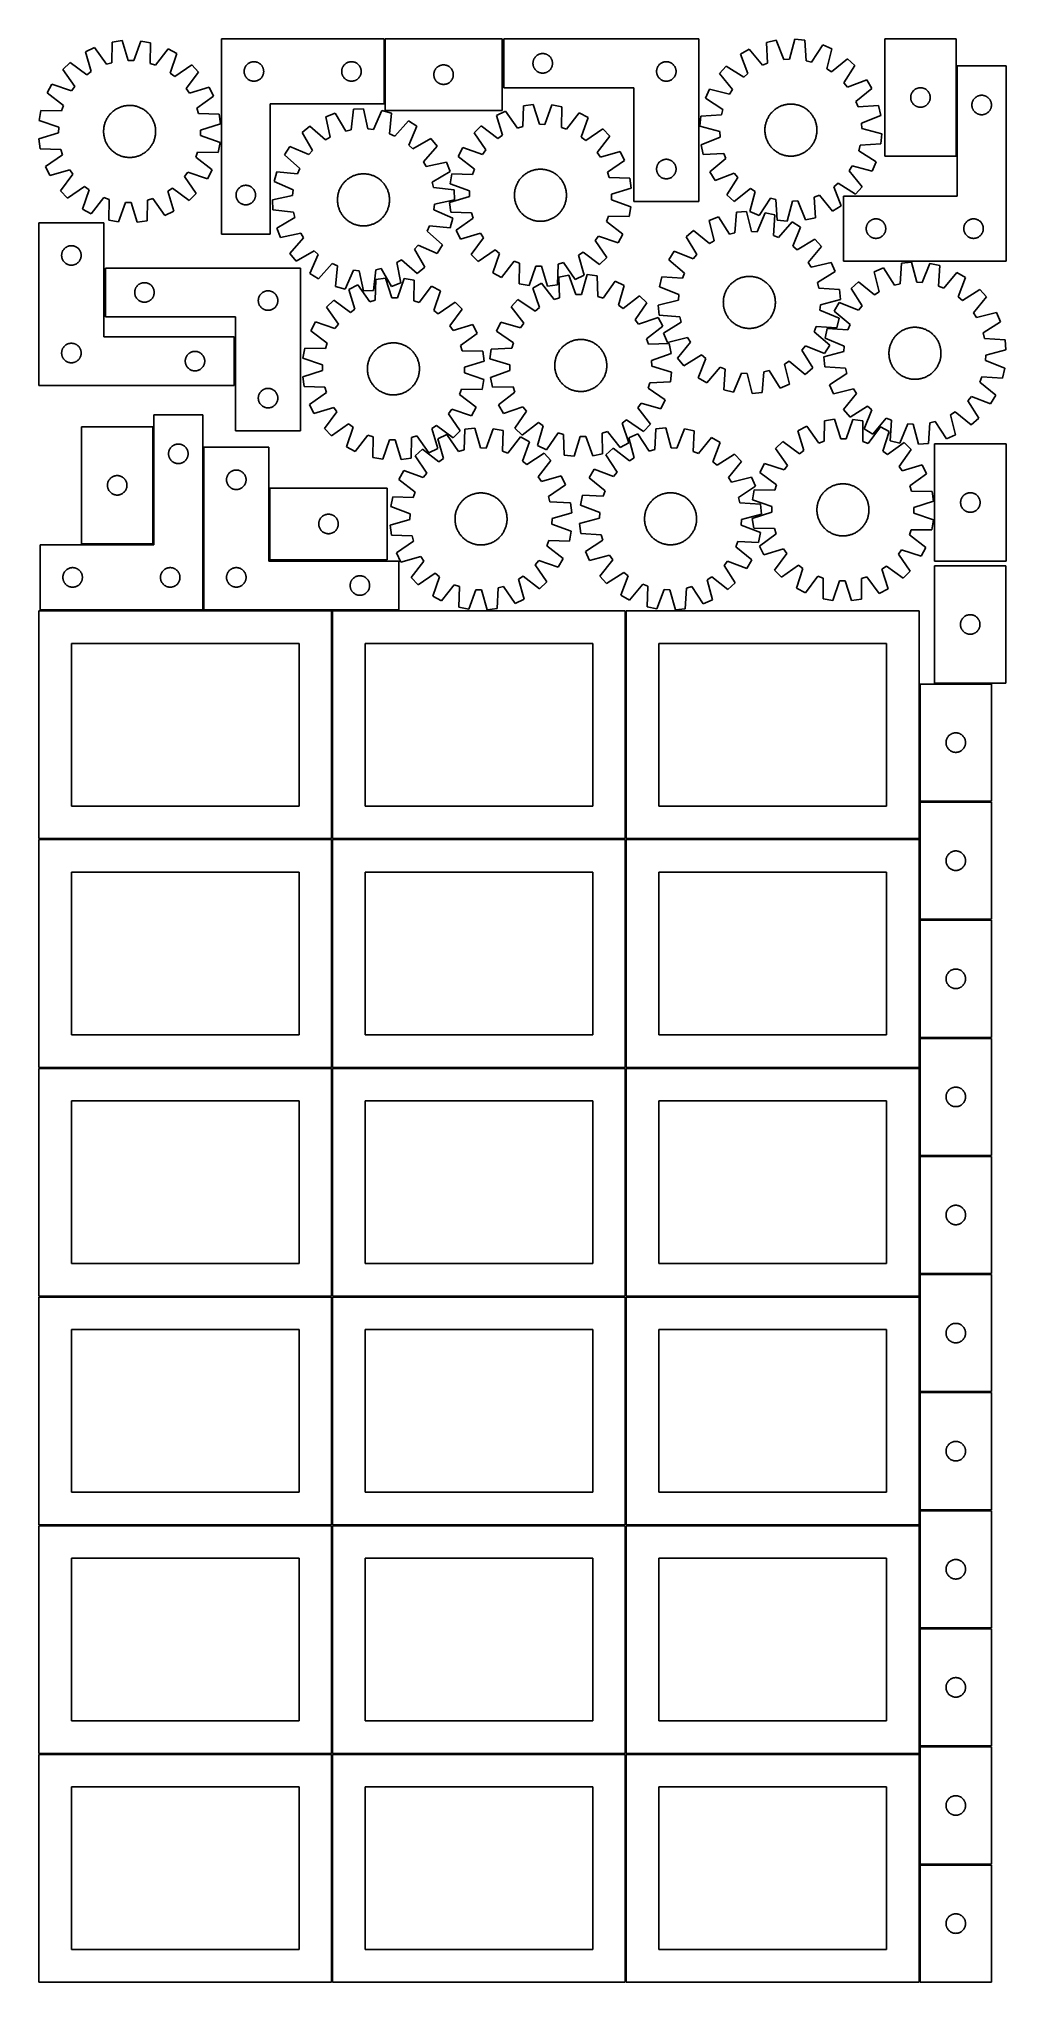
# Model space of a CAD drawing. Header units: millimetres. Extents: x 7 to 1493, y 7 to 2993.
import ezdxf

# ---------------------------------------------------------------- set-up
doc = ezdxf.new("R2010")
doc.units = ezdxf.units.MM
doc.layers.add('CUT', color=7, linetype='CONTINUOUS', true_color=0x000000)

msp = doc.modelspace()

# ---------------------------------------------------------------- linework, layer by layer
at = {"layer": 'CUT'}
for p, q in [((119.277522, 2988.60738), (118.478221, 2956.853075)), ((134.518501, 2990.715247), (119.277522, 2988.60738)), ((143.906351, 2960.369851), (134.518501, 2990.715247)), ((163.05184, 2990.154527), (152.47904, 2960.201386)), ((178.198239, 2987.449506), (163.05184, 2990.154527)), ((177.749372, 2955.688315), (178.198239, 2987.449506)), ((287.102987, 2993.405052), (287.102987, 2693.405052)), ((537.102987, 2993.405052), (287.102987, 2993.405052)), ((537.102987, 2893.405052), (537.102987, 2993.405052)), ((718.651764, 2993.474639), (538.651764, 2993.474639)), ((538.651764, 2993.474639), (538.651764, 2883.474639)), ((718.651764, 2883.474639), (718.651764, 2993.474639)), ((1021.073329, 2993.360143), (721.073329, 2993.360143)), ((721.073329, 2993.360143), (721.073329, 2918.360143)), ((1021.073329, 2743.360143), (1021.073329, 2993.360143)), ((1140.043776, 2991.399268), (1125.01809, 2988.088784)), ((1125.01809, 2988.088784), (1126.740785, 2956.371169)), ((1151.809719, 2961.894398), (1140.043776, 2991.399268)), ((1168.531649, 2993.104232), (1160.368748, 2962.406645)), ((1183.844921, 2991.609497), (1168.531649, 2993.104232)), ((1185.917492, 2959.912822), (1183.844921, 2991.609497)), ((1416.806015, 2993.386506), (1306.806015, 2993.386506)), ((1306.806015, 2993.386506), (1306.806015, 2813.386506)), ((1416.806015, 2813.386506), (1416.806015, 2993.386506)), ((54.710228, 2957.291103), (43.61899, 2946.62738)), ((80.141734, 2938.259202), (54.710228, 2957.291103)), ((91.967432, 2980.323369), (78.123766, 2973.608947)), ((78.123766, 2973.608947), (87.176206, 2943.161811)), ((110.273051, 2954.364188), (91.967432, 2980.323369)), ((152.47904, 2960.201386), (143.906351, 2960.369851)), ((205.161785, 2978.098944), (185.850425, 2952.878989)), ((218.730969, 2970.845821), (205.161785, 2978.098944)), ((208.489323, 2940.777841), (218.730969, 2970.845821)), ((330.39658, 2956.822358), (331.096179, 2957.149806)), ((331.096179, 2957.149806), (331.811706, 2957.440804)), ((331.811706, 2957.440804), (332.541265, 2957.694583)), ((332.541265, 2957.694583), (333.28292, 2957.910468)), ((333.28292, 2957.910468), (334.034706, 2958.087887)), ((334.034706, 2958.087887), (334.794628, 2958.226371)), ((334.794628, 2958.226371), (335.560672, 2958.32555)), ((335.560672, 2958.32555), (336.330806, 2958.385164)), ((336.330806, 2958.385164), (337.102987, 2958.405052)), ((337.102987, 2958.405052), (337.875168, 2958.385164)), ((337.875168, 2958.385164), (338.645302, 2958.32555)), ((338.645302, 2958.32555), (339.411346, 2958.226371)), ((339.411346, 2958.226371), (340.171268, 2958.087887)), ((340.171268, 2958.087887), (340.923054, 2957.910468)), ((340.923054, 2957.910468), (341.66471, 2957.694583)), ((341.66471, 2957.694583), (342.394268, 2957.440804)), ((342.394268, 2957.440804), (343.109796, 2957.149806)), ((343.109796, 2957.149806), (343.809394, 2956.822358)), ((480.39658, 2956.822358), (481.096179, 2957.149806)), ((481.096179, 2957.149806), (481.811706, 2957.440804)), ((481.811706, 2957.440804), (482.541265, 2957.694583)), ((482.541265, 2957.694583), (483.28292, 2957.910468)), ((483.28292, 2957.910468), (484.034706, 2958.087887)), ((484.034706, 2958.087887), (484.794628, 2958.226371)), ((484.794628, 2958.226371), (485.560672, 2958.32555)), ((485.560672, 2958.32555), (486.330806, 2958.385164)), ((486.330806, 2958.385164), (487.102987, 2958.405052)), ((487.102987, 2958.405052), (487.875168, 2958.385164)), ((487.875168, 2958.385164), (488.645302, 2958.32555)), ((488.645302, 2958.32555), (489.411346, 2958.226371)), ((489.411346, 2958.226371), (490.171268, 2958.087887)), ((490.171268, 2958.087887), (490.923054, 2957.910468)), ((490.923054, 2957.910468), (491.66471, 2957.694583)), ((491.66471, 2957.694583), (492.394268, 2957.440804)), ((492.394268, 2957.440804), (493.109796, 2957.149806)), ((493.109796, 2957.149806), (493.809394, 2956.822358)), ((766.093218, 2956.632324), (766.152831, 2957.402458)), ((766.152831, 2957.402458), (766.252011, 2958.168502)), ((766.252011, 2958.168502), (766.390494, 2958.928424)), ((766.390494, 2958.928424), (766.567913, 2959.68021)), ((766.567913, 2959.68021), (766.783799, 2960.421865)), ((766.783799, 2960.421865), (767.037577, 2961.151424)), ((767.037577, 2961.151424), (767.328576, 2961.866952)), ((767.328576, 2961.866952), (767.656023, 2962.56655)), ((767.656023, 2962.56655), (768.019051, 2963.248364)), ((768.019051, 2963.248364), (768.416696, 2963.910586)), ((768.416696, 2963.910586), (768.847904, 2964.551459)), ((768.847904, 2964.551459), (769.311532, 2965.169285)), ((769.311532, 2965.169285), (769.80635, 2965.762425)), ((769.80635, 2965.762425), (770.331046, 2966.329305)), ((770.331046, 2966.329305), (770.884229, 2966.868423)), ((770.884229, 2966.868423), (771.464432, 2967.37835)), ((771.464432, 2967.37835), (772.070115, 2967.857732)), ((772.070115, 2967.857732), (772.699673, 2968.305298)), ((772.699673, 2968.305298), (773.351437, 2968.719862)), ((773.351437, 2968.719862), (774.023678, 2969.100325)), ((774.023678, 2969.100325), (774.714613, 2969.445677)), ((774.714613, 2969.445677), (775.422411, 2969.755003)), ((775.422411, 2969.755003), (776.145194, 2970.027481)), ((776.145194, 2970.027481), (776.881045, 2970.262391)), ((776.881045, 2970.262391), (777.628013, 2970.459109)), ((777.628013, 2970.459109), (778.384118, 2970.617112)), ((778.384118, 2970.617112), (779.147354, 2970.735983)), ((779.147354, 2970.735983), (779.915697, 2970.815406)), ((779.915697, 2970.815406), (780.687111, 2970.85517)), ((780.687111, 2970.85517), (781.459548, 2970.85517)), ((781.459548, 2970.85517), (782.230961, 2970.815406)), ((782.230961, 2970.815406), (782.999305, 2970.735983)), ((782.999305, 2970.735983), (783.762541, 2970.617112)), ((783.762541, 2970.617112), (784.518645, 2970.459109)), ((784.518645, 2970.459109), (785.265614, 2970.262391)), ((785.265614, 2970.262391), (786.001465, 2970.027481)), ((786.001465, 2970.027481), (786.724248, 2969.755003)), ((786.724248, 2969.755003), (787.432045, 2969.445677)), ((787.432045, 2969.445677), (788.12298, 2969.100325)), ((788.12298, 2969.100325), (788.795221, 2968.719862)), ((788.795221, 2968.719862), (789.446985, 2968.305298)), ((789.446985, 2968.305298), (790.076544, 2967.857732)), ((790.076544, 2967.857732), (790.682227, 2967.37835)), ((790.682227, 2967.37835), (791.262429, 2966.868423)), ((791.262429, 2966.868423), (791.815612, 2966.329305)), ((791.815612, 2966.329305), (792.340308, 2965.762425)), ((792.340308, 2965.762425), (792.835126, 2965.169285)), ((792.835126, 2965.169285), (793.298754, 2964.551459)), ((793.298754, 2964.551459), (793.729963, 2963.910586)), ((793.729963, 2963.910586), (794.127608, 2963.248364)), ((794.127608, 2963.248364), (794.490636, 2962.56655)), ((794.490636, 2962.56655), (794.818083, 2961.866952)), ((794.818083, 2961.866952), (795.109082, 2961.151424)), ((795.109082, 2961.151424), (795.36286, 2960.421865)), ((795.36286, 2960.421865), (795.578745, 2959.68021)), ((795.578745, 2959.68021), (795.756165, 2958.928424)), ((795.756165, 2958.928424), (795.894648, 2958.168502)), ((795.894648, 2958.168502), (795.993827, 2957.402458)), ((795.993827, 2957.402458), (796.053441, 2956.632324)), ((964.714613, 2956.945677), (965.422411, 2957.255003)), ((965.422411, 2957.255003), (966.145194, 2957.527481)), ((966.145194, 2957.527481), (966.881045, 2957.762391)), ((966.881045, 2957.762391), (967.628013, 2957.959109)), ((967.628013, 2957.959109), (968.384118, 2958.117112)), ((968.384118, 2958.117112), (969.147354, 2958.235983)), ((969.147354, 2958.235983), (969.915697, 2958.315406)), ((969.915697, 2958.315406), (970.687111, 2958.35517)), ((970.687111, 2958.35517), (971.459548, 2958.35517)), ((971.459548, 2958.35517), (972.230961, 2958.315406)), ((972.230961, 2958.315406), (972.999305, 2958.235983)), ((972.999305, 2958.235983), (973.762541, 2958.117112)), ((973.762541, 2958.117112), (974.518645, 2957.959109)), ((974.518645, 2957.959109), (975.265614, 2957.762391)), ((975.265614, 2957.762391), (976.001465, 2957.527481)), ((976.001465, 2957.527481), (976.724248, 2957.255003)), ((976.724248, 2957.255003), (977.432045, 2956.945677)), ((1098.451375, 2977.66403), (1085.184094, 2969.87238)), ((1085.184094, 2969.87238), (1096.623757, 2940.239478)), ((1118.758958, 2953.239108), (1098.451375, 2977.66403)), ((1160.368748, 2962.406645), (1151.809719, 2961.894398)), ((1194.215906, 2957.755113), (1185.917492, 2959.912822)), ((1211.465362, 2984.427777), (1194.215906, 2957.755113)), ((1225.567251, 2978.274138), (1211.465362, 2984.427777)), ((1217.743572, 2947.488349), (1225.567251, 2978.274138)), ((1249.616577, 2962.908731), (1224.969063, 2942.871895)), ((1261.126691, 2952.698549), (1249.616577, 2962.908731)), ((43.61899, 2946.62738), (61.637054, 2920.467791)), ((87.176206, 2943.161811), (80.141734, 2938.259202)), ((118.478221, 2956.853075), (110.273051, 2954.364188)), ((185.850425, 2952.878989), (177.749372, 2955.688315)), ((215.325753, 2935.60265), (208.489323, 2940.777841)), ((241.485342, 2953.620714), (215.325753, 2935.60265)), ((233.117164, 2917.09797), (252.149065, 2942.529476)), ((252.149065, 2942.529476), (241.485342, 2953.620714)), ((322.10796, 2943.791271), (322.147724, 2944.562684)), ((322.10796, 2943.018833), (322.10796, 2943.791271)), ((322.147724, 2942.24742), (322.10796, 2943.018833)), ((322.147724, 2944.562684), (322.227147, 2945.331027)), ((322.227147, 2941.479077), (322.147724, 2942.24742)), ((322.227147, 2945.331027), (322.346018, 2946.094264)), ((322.346018, 2940.715841), (322.227147, 2941.479077)), ((322.346018, 2946.094264), (322.504022, 2946.850368)), ((322.504022, 2939.959736), (322.346018, 2940.715841)), ((322.504022, 2946.850368), (322.700739, 2947.597337)), ((322.700739, 2939.212768), (322.504022, 2939.959736)), ((322.700739, 2947.597337), (322.935649, 2948.333188)), ((322.935649, 2938.476916), (322.700739, 2939.212768)), ((322.935649, 2948.333188), (323.208128, 2949.055971)), ((323.208128, 2937.754134), (322.935649, 2938.476916)), ((323.208128, 2949.055971), (323.517453, 2949.763768)), ((323.517453, 2937.046336), (323.208128, 2937.754134)), ((323.517453, 2949.763768), (323.862805, 2950.454703)), ((323.862805, 2936.355401), (323.517453, 2937.046336)), ((323.862805, 2950.454703), (324.243268, 2951.126944)), ((324.243268, 2935.68316), (323.862805, 2936.355401)), ((324.243268, 2951.126944), (324.657832, 2951.778708)), ((324.657832, 2935.031396), (324.243268, 2935.68316)), ((324.657832, 2951.778708), (325.105398, 2952.408266)), ((325.105398, 2934.401838), (324.657832, 2935.031396)), ((325.105398, 2952.408266), (325.58478, 2953.01395)), ((325.58478, 2933.796154), (325.105398, 2934.401838)), ((325.58478, 2953.01395), (326.094707, 2953.594152)), ((326.094707, 2933.215952), (325.58478, 2933.796154)), ((326.094707, 2953.594152), (326.633825, 2954.147335)), ((326.633825, 2932.662769), (326.094707, 2933.215952)), ((326.633825, 2954.147335), (327.200705, 2954.672031)), ((327.200705, 2932.138073), (326.633825, 2932.662769)), ((327.200705, 2954.672031), (327.793845, 2955.166849)), ((327.793845, 2931.643255), (327.200705, 2932.138073)), ((327.793845, 2955.166849), (328.411671, 2955.630477)), ((328.411671, 2931.179627), (327.793845, 2931.643255)), ((328.411671, 2955.630477), (329.052544, 2956.061686)), ((329.052544, 2930.748419), (328.411671, 2931.179627)), ((329.052544, 2956.061686), (329.714766, 2956.459331)), ((329.714766, 2930.350774), (329.052544, 2930.748419)), ((329.714766, 2956.459331), (330.39658, 2956.822358)), ((330.39658, 2929.987746), (329.714766, 2930.350774)), ((331.096179, 2929.660299), (330.39658, 2929.987746)), ((331.811706, 2929.3693), (331.096179, 2929.660299)), ((332.541265, 2929.115521), (331.811706, 2929.3693)), ((333.28292, 2928.899636), (332.541265, 2929.115521)), ((334.034706, 2928.722217), (333.28292, 2928.899636)), ((334.794628, 2928.583734), (334.034706, 2928.722217)), ((335.560672, 2928.484554), (334.794628, 2928.583734)), ((336.330806, 2928.424941), (335.560672, 2928.484554)), ((337.102987, 2928.405052), (336.330806, 2928.424941)), ((337.875168, 2928.424941), (337.102987, 2928.405052)), ((338.645302, 2928.484554), (337.875168, 2928.424941)), ((339.411346, 2928.583734), (338.645302, 2928.484554)), ((340.171268, 2928.722217), (339.411346, 2928.583734)), ((340.923054, 2928.899636), (340.171268, 2928.722217)), ((341.66471, 2929.115521), (340.923054, 2928.899636)), ((342.394268, 2929.3693), (341.66471, 2929.115521)), ((343.109796, 2929.660299), (342.394268, 2929.3693)), ((343.809394, 2929.987746), (343.109796, 2929.660299)), ((343.809394, 2956.822358), (344.491208, 2956.459331)), ((344.491208, 2930.350774), (343.809394, 2929.987746)), ((344.491208, 2956.459331), (345.15343, 2956.061686)), ((345.15343, 2930.748419), (344.491208, 2930.350774)), ((345.15343, 2956.061686), (345.794304, 2955.630477)), ((345.794304, 2931.179627), (345.15343, 2930.748419)), ((345.794304, 2955.630477), (346.412129, 2955.166849)), ((346.412129, 2931.643255), (345.794304, 2931.179627)), ((346.412129, 2955.166849), (347.005269, 2954.672031)), ((347.005269, 2932.138073), (346.412129, 2931.643255)), ((347.005269, 2954.672031), (347.572149, 2954.147335)), ((347.572149, 2932.662769), (347.005269, 2932.138073)), ((347.572149, 2954.147335), (348.111268, 2953.594152)), ((348.111268, 2933.215952), (347.572149, 2932.662769)), ((348.111268, 2953.594152), (348.621194, 2953.01395)), ((348.621194, 2933.796154), (348.111268, 2933.215952)), ((348.621194, 2953.01395), (349.100576, 2952.408266)), ((349.100576, 2934.401838), (348.621194, 2933.796154)), ((349.100576, 2952.408266), (349.548142, 2951.778708)), ((349.548142, 2935.031396), (349.100576, 2934.401838)), ((349.548142, 2951.778708), (349.962707, 2951.126944)), ((349.962707, 2935.68316), (349.548142, 2935.031396)), ((349.962707, 2951.126944), (350.343169, 2950.454703)), ((350.343169, 2936.355401), (349.962707, 2935.68316)), ((350.343169, 2950.454703), (350.688521, 2949.763768)), ((350.688521, 2937.046336), (350.343169, 2936.355401)), ((350.688521, 2949.763768), (350.997847, 2949.055971)), ((350.997847, 2937.754134), (350.688521, 2937.046336)), ((350.997847, 2949.055971), (351.270326, 2948.333188)), ((351.270326, 2938.476916), (350.997847, 2937.754134)), ((351.270326, 2948.333188), (351.505235, 2947.597337)), ((351.505235, 2939.212768), (351.270326, 2938.476916)), ((351.505235, 2947.597337), (351.701953, 2946.850368)), ((351.701953, 2939.959736), (351.505235, 2939.212768)), ((351.701953, 2946.850368), (351.859956, 2946.094264)), ((351.859956, 2940.715841), (351.701953, 2939.959736)), ((351.859956, 2946.094264), (351.978827, 2945.331027)), ((351.978827, 2941.479077), (351.859956, 2940.715841)), ((351.978827, 2945.331027), (352.05825, 2944.562684)), ((352.05825, 2942.24742), (351.978827, 2941.479077)), ((352.05825, 2944.562684), (352.098014, 2943.791271)), ((352.098014, 2943.018833), (352.05825, 2942.24742)), ((352.098014, 2943.791271), (352.098014, 2943.018833)), ((472.10796, 2943.791271), (472.147724, 2944.562684)), ((472.10796, 2943.018833), (472.10796, 2943.791271)), ((472.147724, 2942.24742), (472.10796, 2943.018833)), ((472.147724, 2944.562684), (472.227147, 2945.331027)), ((472.227147, 2941.479077), (472.147724, 2942.24742)), ((472.227147, 2945.331027), (472.346018, 2946.094264)), ((472.346018, 2940.715841), (472.227147, 2941.479077)), ((472.346018, 2946.094264), (472.504022, 2946.850368)), ((472.504022, 2939.959736), (472.346018, 2940.715841)), ((472.504022, 2946.850368), (472.700739, 2947.597337)), ((472.700739, 2939.212768), (472.504022, 2939.959736)), ((472.700739, 2947.597337), (472.935649, 2948.333188)), ((472.935649, 2938.476916), (472.700739, 2939.212768)), ((472.935649, 2948.333188), (473.208128, 2949.055971)), ((473.208128, 2937.754134), (472.935649, 2938.476916)), ((473.208128, 2949.055971), (473.517453, 2949.763768)), ((473.517453, 2937.046336), (473.208128, 2937.754134)), ((473.517453, 2949.763768), (473.862805, 2950.454703)), ((473.862805, 2936.355401), (473.517453, 2937.046336)), ((473.862805, 2950.454703), (474.243268, 2951.126944)), ((474.243268, 2935.68316), (473.862805, 2936.355401)), ((474.243268, 2951.126944), (474.657832, 2951.778708)), ((474.657832, 2935.031396), (474.243268, 2935.68316)), ((474.657832, 2951.778708), (475.105398, 2952.408266)), ((475.105398, 2934.401838), (474.657832, 2935.031396)), ((475.105398, 2952.408266), (475.58478, 2953.01395)), ((475.58478, 2933.796154), (475.105398, 2934.401838)), ((475.58478, 2953.01395), (476.094707, 2953.594152)), ((476.094707, 2933.215952), (475.58478, 2933.796154)), ((476.094707, 2953.594152), (476.633825, 2954.147335)), ((476.633825, 2932.662769), (476.094707, 2933.215952)), ((476.633825, 2954.147335), (477.200705, 2954.672031)), ((477.200705, 2932.138073), (476.633825, 2932.662769)), ((477.200705, 2954.672031), (477.793845, 2955.166849)), ((477.793845, 2931.643255), (477.200705, 2932.138073)), ((477.793845, 2955.166849), (478.411671, 2955.630477)), ((478.411671, 2931.179627), (477.793845, 2931.643255)), ((478.411671, 2955.630477), (479.052544, 2956.061686)), ((479.052544, 2930.748419), (478.411671, 2931.179627)), ((479.052544, 2956.061686), (479.714766, 2956.459331)), ((479.714766, 2930.350774), (479.052544, 2930.748419)), ((479.714766, 2956.459331), (480.39658, 2956.822358)), ((480.39658, 2929.987746), (479.714766, 2930.350774)), ((481.096179, 2929.660299), (480.39658, 2929.987746)), ((481.811706, 2929.3693), (481.096179, 2929.660299)), ((482.541265, 2929.115521), (481.811706, 2929.3693)), ((483.28292, 2928.899636), (482.541265, 2929.115521)), ((484.034706, 2928.722217), (483.28292, 2928.899636)), ((484.794628, 2928.583734), (484.034706, 2928.722217)), ((485.560672, 2928.484554), (484.794628, 2928.583734)), ((486.330806, 2928.424941), (485.560672, 2928.484554)), ((487.102987, 2928.405052), (486.330806, 2928.424941)), ((487.875168, 2928.424941), (487.102987, 2928.405052)), ((488.645302, 2928.484554), (487.875168, 2928.424941)), ((489.411346, 2928.583734), (488.645302, 2928.484554)), ((490.171268, 2928.722217), (489.411346, 2928.583734)), ((490.923054, 2928.899636), (490.171268, 2928.722217)), ((491.66471, 2929.115521), (490.923054, 2928.899636)), ((492.394268, 2929.3693), (491.66471, 2929.115521)), ((493.109796, 2929.660299), (492.394268, 2929.3693)), ((493.809394, 2929.987746), (493.109796, 2929.660299)), ((493.809394, 2956.822358), (494.491208, 2956.459331)), ((494.491208, 2930.350774), (493.809394, 2929.987746)), ((494.491208, 2956.459331), (495.15343, 2956.061686)), ((495.15343, 2930.748419), (494.491208, 2930.350774)), ((495.15343, 2956.061686), (495.794304, 2955.630477)), ((495.794304, 2931.179627), (495.15343, 2930.748419)), ((495.794304, 2955.630477), (496.412129, 2955.166849)), ((496.412129, 2931.643255), (495.794304, 2931.179627)), ((496.412129, 2955.166849), (497.005269, 2954.672031)), ((497.005269, 2932.138073), (496.412129, 2931.643255)), ((497.005269, 2954.672031), (497.572149, 2954.147335)), ((497.572149, 2932.662769), (497.005269, 2932.138073)), ((497.572149, 2954.147335), (498.111268, 2953.594152)), ((498.111268, 2933.215952), (497.572149, 2932.662769)), ((498.111268, 2953.594152), (498.621194, 2953.01395)), ((498.621194, 2933.796154), (498.111268, 2933.215952)), ((498.621194, 2953.01395), (499.100576, 2952.408266)), ((499.100576, 2934.401838), (498.621194, 2933.796154)), ((499.100576, 2952.408266), (499.548142, 2951.778708)), ((499.548142, 2935.031396), (499.100576, 2934.401838)), ((499.548142, 2951.778708), (499.962707, 2951.126944)), ((499.962707, 2935.68316), (499.548142, 2935.031396)), ((499.962707, 2951.126944), (500.343169, 2950.454703)), ((500.343169, 2936.355401), (499.962707, 2935.68316)), ((500.343169, 2950.454703), (500.688521, 2949.763768)), ((500.688521, 2937.046336), (500.343169, 2936.355401)), ((500.688521, 2949.763768), (500.997847, 2949.055971)), ((500.997847, 2937.754134), (500.688521, 2937.046336)), ((500.997847, 2949.055971), (501.270326, 2948.333188)), ((501.270326, 2938.476916), (500.997847, 2937.754134)), ((501.270326, 2948.333188), (501.505235, 2947.597337)), ((501.505235, 2939.212768), (501.270326, 2938.476916)), ((501.505235, 2947.597337), (501.701953, 2946.850368)), ((501.701953, 2939.959736), (501.505235, 2939.212768)), ((501.701953, 2946.850368), (501.859956, 2946.094264)), ((501.859956, 2940.715841), (501.701953, 2939.959736)), ((501.859956, 2946.094264), (501.978827, 2945.331027)), ((501.978827, 2941.479077), (501.859956, 2940.715841)), ((501.978827, 2945.331027), (502.05825, 2944.562684)), ((502.05825, 2942.24742), (501.978827, 2941.479077)), ((502.05825, 2944.562684), (502.098014, 2943.791271)), ((502.098014, 2943.018833), (502.05825, 2942.24742)), ((502.098014, 2943.791271), (502.098014, 2943.018833)), ((613.651764, 2938.474639), (613.671653, 2939.246821)), ((613.671653, 2937.702458), (613.651764, 2938.474639)), ((613.671653, 2939.246821), (613.731266, 2940.016954)), ((613.731266, 2936.932324), (613.671653, 2937.702458)), ((613.731266, 2940.016954), (613.830446, 2940.782998)), ((613.830446, 2936.166281), (613.731266, 2936.932324)), ((613.830446, 2940.782998), (613.968929, 2941.54292)), ((613.968929, 2935.406358), (613.830446, 2936.166281)), ((613.968929, 2941.54292), (614.146348, 2942.294706)), ((614.146348, 2934.654572), (613.968929, 2935.406358)), ((614.146348, 2942.294706), (614.362233, 2943.036362)), ((614.362233, 2933.912917), (614.146348, 2934.654572)), ((614.362233, 2943.036362), (614.616012, 2943.765921)), ((614.616012, 2933.183358), (614.362233, 2933.912917)), ((614.616012, 2943.765921), (614.907011, 2944.481448)), ((614.907011, 2932.467831), (614.616012, 2933.183358)), ((614.907011, 2944.481448), (615.234458, 2945.181046)), ((615.234458, 2931.768232), (614.907011, 2932.467831)), ((615.234458, 2945.181046), (615.597486, 2945.86286)), ((615.597486, 2931.086418), (615.234458, 2931.768232)), ((615.597486, 2945.86286), (615.995131, 2946.525082)), ((615.995131, 2930.424196), (615.597486, 2931.086418)), ((615.995131, 2946.525082), (616.426339, 2947.165956)), ((616.426339, 2929.783323), (615.995131, 2930.424196)), ((616.426339, 2947.165956), (616.889967, 2947.783781)), ((616.889967, 2929.165497), (616.426339, 2929.783323)), ((616.889967, 2947.783781), (617.384785, 2948.376921)), ((617.384785, 2928.572357), (616.889967, 2929.165497)), ((617.384785, 2948.376921), (617.909481, 2948.943802)), ((617.909481, 2928.005477), (617.384785, 2928.572357)), ((617.909481, 2948.943802), (618.462664, 2949.48292)), ((618.462664, 2927.466359), (617.909481, 2928.005477)), ((618.462664, 2949.48292), (619.042866, 2949.992846)), ((619.042866, 2926.956433), (618.462664, 2927.466359)), ((619.042866, 2949.992846), (619.64855, 2950.472228)), ((619.64855, 2950.472228), (620.278108, 2950.919794)), ((620.278108, 2950.919794), (620.929872, 2951.334359)), ((620.929872, 2951.334359), (621.602113, 2951.714821)), ((621.602113, 2951.714821), (622.293048, 2952.060173)), ((622.293048, 2952.060173), (623.000846, 2952.369499)), ((623.000846, 2952.369499), (623.723628, 2952.641978)), ((623.723628, 2952.641978), (624.45948, 2952.876887)), ((624.45948, 2952.876887), (625.206448, 2953.073605)), ((625.206448, 2953.073605), (625.962553, 2953.231609)), ((625.962553, 2953.231609), (626.725789, 2953.350479)), ((626.725789, 2953.350479), (627.494132, 2953.429902)), ((627.494132, 2953.429902), (628.265545, 2953.469666)), ((628.265545, 2953.469666), (629.037983, 2953.469666)), ((629.037983, 2953.469666), (629.809396, 2953.429902)), ((629.809396, 2953.429902), (630.577739, 2953.350479)), ((630.577739, 2953.350479), (631.340976, 2953.231609)), ((631.340976, 2953.231609), (632.09708, 2953.073605)), ((632.09708, 2953.073605), (632.844049, 2952.876887)), ((632.844049, 2952.876887), (633.5799, 2952.641978)), ((633.5799, 2952.641978), (634.302683, 2952.369499)), ((634.302683, 2952.369499), (635.01048, 2952.060173)), ((635.01048, 2952.060173), (635.701415, 2951.714821)), ((635.701415, 2951.714821), (636.373656, 2951.334359)), ((636.373656, 2951.334359), (637.02542, 2950.919794)), ((637.02542, 2950.919794), (637.654978, 2950.472228)), ((637.654978, 2950.472228), (638.260662, 2949.992846)), ((638.260662, 2949.992846), (638.840864, 2949.48292)), ((638.840864, 2927.466359), (638.260662, 2926.956433)), ((638.840864, 2949.48292), (639.394047, 2948.943802)), ((639.394047, 2928.005477), (638.840864, 2927.466359)), ((639.394047, 2948.943802), (639.918743, 2948.376921)), ((639.918743, 2928.572357), (639.394047, 2928.005477)), ((639.918743, 2948.376921), (640.413561, 2947.783781)), ((640.413561, 2929.165497), (639.918743, 2928.572357)), ((640.413561, 2947.783781), (640.877189, 2947.165956)), ((640.877189, 2929.783323), (640.413561, 2929.165497)), ((640.877189, 2947.165956), (641.308398, 2946.525082)), ((641.308398, 2930.424196), (640.877189, 2929.783323)), ((641.308398, 2946.525082), (641.706043, 2945.86286)), ((641.706043, 2931.086418), (641.308398, 2930.424196)), ((641.706043, 2945.86286), (642.06907, 2945.181046)), ((642.06907, 2931.768232), (641.706043, 2931.086418)), ((642.06907, 2945.181046), (642.396518, 2944.481448)), ((642.396518, 2932.467831), (642.06907, 2931.768232)), ((642.396518, 2944.481448), (642.687516, 2943.765921)), ((642.687516, 2933.183358), (642.396518, 2932.467831)), ((642.687516, 2943.765921), (642.941295, 2943.036362)), ((642.941295, 2933.912917), (642.687516, 2933.183358)), ((642.941295, 2943.036362), (643.15718, 2942.294706)), ((643.15718, 2934.654572), (642.941295, 2933.912917)), ((643.15718, 2942.294706), (643.334599, 2941.54292)), ((643.334599, 2935.406358), (643.15718, 2934.654572)), ((643.334599, 2941.54292), (643.473083, 2940.782998)), ((643.473083, 2936.166281), (643.334599, 2935.406358)), ((643.473083, 2940.782998), (643.572262, 2940.016954)), ((643.572262, 2936.932324), (643.473083, 2936.166281)), ((643.572262, 2940.016954), (643.631876, 2939.246821)), ((643.631876, 2937.702458), (643.572262, 2936.932324)), ((643.631876, 2939.246821), (643.651764, 2938.474639)), ((643.651764, 2938.474639), (643.631876, 2937.702458)), ((766.073329, 2955.860143), (766.093218, 2956.632324)), ((766.093218, 2955.087962), (766.073329, 2955.860143)), ((766.152831, 2954.317828), (766.093218, 2955.087962)), ((766.252011, 2953.551784), (766.152831, 2954.317828)), ((766.390494, 2952.791862), (766.252011, 2953.551784)), ((766.567913, 2952.040076), (766.390494, 2952.791862)), ((766.783799, 2951.298421), (766.567913, 2952.040076)), ((767.037577, 2950.568862), (766.783799, 2951.298421)), ((767.328576, 2949.853334), (767.037577, 2950.568862)), ((767.656023, 2949.153736), (767.328576, 2949.853334)), ((768.019051, 2948.471922), (767.656023, 2949.153736)), ((768.416696, 2947.8097), (768.019051, 2948.471922)), ((768.847904, 2947.168827), (768.416696, 2947.8097)), ((769.311532, 2946.551001), (768.847904, 2947.168827)), ((769.80635, 2945.957861), (769.311532, 2946.551001)), ((770.331046, 2945.390981), (769.80635, 2945.957861)), ((770.884229, 2944.851862), (770.331046, 2945.390981)), ((771.464432, 2944.341936), (770.884229, 2944.851862)), ((772.070115, 2943.862554), (771.464432, 2944.341936)), ((772.699673, 2943.414988), (772.070115, 2943.862554)), ((773.351437, 2943.000424), (772.699673, 2943.414988)), ((774.023678, 2942.619961), (773.351437, 2943.000424)), ((774.714613, 2942.274609), (774.023678, 2942.619961)), ((775.422411, 2941.965283), (774.714613, 2942.274609)), ((776.145194, 2941.692805), (775.422411, 2941.965283)), ((776.881045, 2941.457895), (776.145194, 2941.692805)), ((777.628013, 2941.261177), (776.881045, 2941.457895)), ((778.384118, 2941.103174), (777.628013, 2941.261177)), ((779.147354, 2940.984303), (778.384118, 2941.103174)), ((779.915697, 2940.90488), (779.147354, 2940.984303)), ((780.687111, 2940.865116), (779.915697, 2940.90488)), ((781.459548, 2940.865116), (780.687111, 2940.865116)), ((782.230961, 2940.90488), (781.459548, 2940.865116)), ((782.999305, 2940.984303), (782.230961, 2940.90488)), ((783.762541, 2941.103174), (782.999305, 2940.984303)), ((784.518645, 2941.261177), (783.762541, 2941.103174)), ((785.265614, 2941.457895), (784.518645, 2941.261177)), ((786.001465, 2941.692805), (785.265614, 2941.457895)), ((786.724248, 2941.965283), (786.001465, 2941.692805)), ((787.432045, 2942.274609), (786.724248, 2941.965283)), ((788.12298, 2942.619961), (787.432045, 2942.274609)), ((788.795221, 2943.000424), (788.12298, 2942.619961)), ((789.446985, 2943.414988), (788.795221, 2943.000424)), ((790.076544, 2943.862554), (789.446985, 2943.414988)), ((790.682227, 2944.341936), (790.076544, 2943.862554)), ((791.262429, 2944.851862), (790.682227, 2944.341936)), ((791.815612, 2945.390981), (791.262429, 2944.851862)), ((792.340308, 2945.957861), (791.815612, 2945.390981)), ((792.835126, 2946.551001), (792.340308, 2945.957861)), ((793.298754, 2947.168827), (792.835126, 2946.551001)), ((793.729963, 2947.8097), (793.298754, 2947.168827)), ((794.127608, 2948.471922), (793.729963, 2947.8097)), ((794.490636, 2949.153736), (794.127608, 2948.471922)), ((794.818083, 2949.853334), (794.490636, 2949.153736)), ((795.109082, 2950.568862), (794.818083, 2949.853334)), ((795.36286, 2951.298421), (795.109082, 2950.568862)), ((795.578745, 2952.040076), (795.36286, 2951.298421)), ((795.756165, 2952.791862), (795.578745, 2952.040076)), ((795.894648, 2953.551784), (795.756165, 2952.791862)), ((795.993827, 2954.317828), (795.894648, 2953.551784)), ((796.053441, 2955.087962), (795.993827, 2954.317828)), ((796.053441, 2956.632324), (796.073329, 2955.860143)), ((796.073329, 2955.860143), (796.053441, 2955.087962)), ((956.073329, 2943.360143), (956.093218, 2944.132324)), ((956.093218, 2942.587962), (956.073329, 2943.360143)), ((956.093218, 2944.132324), (956.152831, 2944.902458)), ((956.152831, 2941.817828), (956.093218, 2942.587962)), ((956.152831, 2944.902458), (956.252011, 2945.668502)), ((956.252011, 2941.051784), (956.152831, 2941.817828)), ((956.252011, 2945.668502), (956.390494, 2946.428424)), ((956.390494, 2940.291862), (956.252011, 2941.051784)), ((956.390494, 2946.428424), (956.567913, 2947.18021)), ((956.567913, 2939.540076), (956.390494, 2940.291862)), ((956.567913, 2947.18021), (956.783799, 2947.921865)), ((956.783799, 2938.798421), (956.567913, 2939.540076)), ((956.783799, 2947.921865), (957.037577, 2948.651424)), ((957.037577, 2938.068862), (956.783799, 2938.798421)), ((957.037577, 2948.651424), (957.328576, 2949.366952)), ((957.328576, 2937.353334), (957.037577, 2938.068862)), ((957.328576, 2949.366952), (957.656023, 2950.06655)), ((957.656023, 2936.653736), (957.328576, 2937.353334)), ((957.656023, 2950.06655), (958.019051, 2950.748364)), ((958.019051, 2935.971922), (957.656023, 2936.653736)), ((958.019051, 2950.748364), (958.416696, 2951.410586)), ((958.416696, 2935.3097), (958.019051, 2935.971922)), ((958.416696, 2951.410586), (958.847904, 2952.051459)), ((958.847904, 2934.668827), (958.416696, 2935.3097)), ((958.847904, 2952.051459), (959.311532, 2952.669285)), ((959.311532, 2934.051001), (958.847904, 2934.668827)), ((959.311532, 2952.669285), (959.80635, 2953.262425)), ((959.80635, 2933.457861), (959.311532, 2934.051001)), ((959.80635, 2953.262425), (960.331046, 2953.829305)), ((960.331046, 2932.890981), (959.80635, 2933.457861)), ((960.331046, 2953.829305), (960.884229, 2954.368423)), ((960.884229, 2932.351862), (960.331046, 2932.890981)), ((960.884229, 2954.368423), (961.464432, 2954.87835)), ((961.464432, 2931.841936), (960.884229, 2932.351862)), ((961.464432, 2954.87835), (962.070115, 2955.357732)), ((962.070115, 2931.362554), (961.464432, 2931.841936)), ((962.070115, 2955.357732), (962.699673, 2955.805298)), ((962.699673, 2930.914988), (962.070115, 2931.362554)), ((962.699673, 2955.805298), (963.351437, 2956.219862)), ((963.351437, 2930.500424), (962.699673, 2930.914988)), ((963.351437, 2956.219862), (964.023678, 2956.600325)), ((964.023678, 2930.119961), (963.351437, 2930.500424)), ((964.023678, 2956.600325), (964.714613, 2956.945677)), ((964.714613, 2929.774609), (964.023678, 2930.119961)), ((965.422411, 2929.465283), (964.714613, 2929.774609)), ((966.145194, 2929.192805), (965.422411, 2929.465283)), ((966.881045, 2928.957895), (966.145194, 2929.192805)), ((967.628013, 2928.761177), (966.881045, 2928.957895)), ((968.384118, 2928.603174), (967.628013, 2928.761177)), ((969.147354, 2928.484303), (968.384118, 2928.603174)), ((969.915697, 2928.40488), (969.147354, 2928.484303)), ((970.687111, 2928.365116), (969.915697, 2928.40488)), ((971.459548, 2928.365116), (970.687111, 2928.365116)), ((972.230961, 2928.40488), (971.459548, 2928.365116)), ((972.999305, 2928.484303), (972.230961, 2928.40488)), ((973.762541, 2928.603174), (972.999305, 2928.484303)), ((974.518645, 2928.761177), (973.762541, 2928.603174)), ((975.265614, 2928.957895), (974.518645, 2928.761177)), ((976.001465, 2929.192805), (975.265614, 2928.957895)), ((976.724248, 2929.465283), (976.001465, 2929.192805)), ((977.432045, 2929.774609), (976.724248, 2929.465283)), ((977.432045, 2956.945677), (978.12298, 2956.600325)), ((978.12298, 2930.119961), (977.432045, 2929.774609)), ((978.12298, 2956.600325), (978.795221, 2956.219862)), ((978.795221, 2930.500424), (978.12298, 2930.119961)), ((978.795221, 2956.219862), (979.446985, 2955.805298)), ((979.446985, 2930.914988), (978.795221, 2930.500424)), ((979.446985, 2955.805298), (980.076544, 2955.357732)), ((980.076544, 2931.362554), (979.446985, 2930.914988)), ((980.076544, 2955.357732), (980.682227, 2954.87835)), ((980.682227, 2931.841936), (980.076544, 2931.362554)), ((980.682227, 2954.87835), (981.262429, 2954.368423)), ((981.262429, 2932.351862), (980.682227, 2931.841936)), ((981.262429, 2954.368423), (981.815612, 2953.829305)), ((981.815612, 2932.890981), (981.262429, 2932.351862)), ((981.815612, 2953.829305), (982.340308, 2953.262425)), ((982.340308, 2933.457861), (981.815612, 2932.890981)), ((982.340308, 2953.262425), (982.835126, 2952.669285)), ((982.835126, 2934.051001), (982.340308, 2933.457861)), ((982.835126, 2952.669285), (983.298754, 2952.051459)), ((983.298754, 2934.668827), (982.835126, 2934.051001)), ((983.298754, 2952.051459), (983.729963, 2951.410586)), ((983.729963, 2935.3097), (983.298754, 2934.668827)), ((983.729963, 2951.410586), (984.127608, 2950.748364)), ((984.127608, 2935.971922), (983.729963, 2935.3097)), ((984.127608, 2950.748364), (984.490636, 2950.06655)), ((984.490636, 2936.653736), (984.127608, 2935.971922)), ((984.490636, 2950.06655), (984.818083, 2949.366952)), ((984.818083, 2937.353334), (984.490636, 2936.653736)), ((984.818083, 2949.366952), (985.109082, 2948.651424)), ((985.109082, 2938.068862), (984.818083, 2937.353334)), ((985.109082, 2948.651424), (985.36286, 2947.921865)), ((985.36286, 2938.798421), (985.109082, 2938.068862)), ((985.36286, 2947.921865), (985.578745, 2947.18021)), ((985.578745, 2939.540076), (985.36286, 2938.798421)), ((985.578745, 2947.18021), (985.756165, 2946.428424)), ((985.756165, 2940.291862), (985.578745, 2939.540076)), ((985.756165, 2946.428424), (985.894648, 2945.668502)), ((985.894648, 2941.051784), (985.756165, 2940.291862)), ((985.894648, 2945.668502), (985.993827, 2944.902458)), ((985.993827, 2941.817828), (985.894648, 2941.051784)), ((985.993827, 2944.902458), (986.053441, 2944.132324)), ((986.053441, 2942.587962), (985.993827, 2941.817828)), ((986.053441, 2944.132324), (986.073329, 2943.360143)), ((986.073329, 2943.360143), (986.053441, 2942.587962)), ((1063.139073, 2951.748284), (1052.928891, 2940.238169)), ((1052.928891, 2940.238169), (1072.965727, 2915.590655)), ((1090.000448, 2934.794191), (1063.139073, 2951.748284)), ((1096.623757, 2940.239478), (1090.000448, 2934.794191)), ((1126.740785, 2956.371169), (1118.758958, 2953.239108)), ((1224.969063, 2942.871895), (1217.743572, 2947.488349)), ((1244.172599, 2925.837174), (1261.126691, 2952.698549)), ((1279.250788, 2930.653528), (1249.617886, 2919.213865)), ((1287.042438, 2917.386247), (1279.250788, 2930.653528)), ((1493.361679, 2951.805207), (1418.361679, 2951.805207)), ((1418.361679, 2951.805207), (1418.361679, 2751.805207)), ((1493.361679, 2651.805207), (1493.361679, 2951.805207)), ((26.393883, 2923.873007), (19.14076, 2910.303823)), ((19.14076, 2910.303823), (44.360715, 2890.992463)), ((56.461863, 2913.631361), (26.393883, 2923.873007)), ((61.637054, 2920.467791), (56.461863, 2913.631361)), ((238.019773, 2910.063498), (233.117164, 2917.09797)), ((268.466909, 2919.115938), (238.019773, 2910.063498)), ((249.222151, 2886.966653), (275.181331, 2905.272272)), ((275.181331, 2905.272272), (268.466909, 2919.115938)), ((619.64855, 2926.477051), (619.042866, 2926.956433)), ((620.278108, 2926.029484), (619.64855, 2926.477051)), ((620.929872, 2925.61492), (620.278108, 2926.029484)), ((621.602113, 2925.234457), (620.929872, 2925.61492)), ((622.293048, 2924.889105), (621.602113, 2925.234457)), ((623.000846, 2924.57978), (622.293048, 2924.889105)), ((623.723628, 2924.307301), (623.000846, 2924.57978)), ((624.45948, 2924.072391), (623.723628, 2924.307301)), ((625.206448, 2923.875674), (624.45948, 2924.072391)), ((625.962553, 2923.71767), (625.206448, 2923.875674)), ((626.725789, 2923.598799), (625.962553, 2923.71767)), ((627.494132, 2923.519376), (626.725789, 2923.598799)), ((628.265545, 2923.479612), (627.494132, 2923.519376)), ((629.037983, 2923.479612), (628.265545, 2923.479612)), ((629.809396, 2923.519376), (629.037983, 2923.479612)), ((630.577739, 2923.598799), (629.809396, 2923.519376)), ((631.340976, 2923.71767), (630.577739, 2923.598799)), ((632.09708, 2923.875674), (631.340976, 2923.71767)), ((632.844049, 2924.072391), (632.09708, 2923.875674)), ((633.5799, 2924.307301), (632.844049, 2924.072391)), ((634.302683, 2924.57978), (633.5799, 2924.307301)), ((635.01048, 2924.889105), (634.302683, 2924.57978)), ((635.701415, 2925.234457), (635.01048, 2924.889105)), ((636.373656, 2925.61492), (635.701415, 2925.234457)), ((637.02542, 2926.029484), (636.373656, 2925.61492)), ((637.654978, 2926.477051), (637.02542, 2926.029484)), ((638.260662, 2926.956433), (637.654978, 2926.477051)), ((721.073329, 2918.360143), (921.073329, 2918.360143)), ((921.073329, 2918.360143), (921.073329, 2743.360143)), ((1037.563484, 2916.188843), (1031.409846, 2902.086954)), ((1031.409846, 2902.086954), (1058.08251, 2884.837498)), ((1068.349273, 2908.365164), (1037.563484, 2916.188843)), ((1072.965727, 2915.590655), (1068.349273, 2908.365164)), ((1249.617886, 2919.213865), (1244.172599, 2925.837174)), ((1262.617516, 2897.078664), (1287.042438, 2917.386247)), ((1346.810988, 2903.772724), (1346.850752, 2904.544137)), ((1346.810988, 2903.000287), (1346.810988, 2903.772724)), ((1346.850752, 2902.228874), (1346.810988, 2903.000287)), ((1346.850752, 2904.544137), (1346.930174, 2905.312481)), ((1346.930174, 2901.46053), (1346.850752, 2902.228874)), ((1346.930174, 2905.312481), (1347.049045, 2906.075717)), ((1347.049045, 2900.697294), (1346.930174, 2901.46053)), ((1347.049045, 2906.075717), (1347.207049, 2906.831822)), ((1347.207049, 2899.941189), (1347.049045, 2900.697294)), ((1347.207049, 2906.831822), (1347.403767, 2907.57879)), ((1347.403767, 2899.194221), (1347.207049, 2899.941189)), ((1347.403767, 2907.57879), (1347.638676, 2908.314641)), ((1347.638676, 2898.45837), (1347.403767, 2899.194221)), ((1347.638676, 2908.314641), (1347.911155, 2909.037424)), ((1347.911155, 2897.735587), (1347.638676, 2898.45837)), ((1347.911155, 2909.037424), (1348.220481, 2909.745221)), ((1348.220481, 2897.02779), (1347.911155, 2897.735587)), ((1348.220481, 2909.745221), (1348.565833, 2910.436157)), ((1348.565833, 2910.436157), (1348.946295, 2911.108398)), ((1348.946295, 2911.108398), (1349.360859, 2911.760161)), ((1349.360859, 2911.760161), (1349.808426, 2912.38972)), ((1349.808426, 2912.38972), (1350.287808, 2912.995403)), ((1350.287808, 2912.995403), (1350.797734, 2913.575606)), ((1350.797734, 2913.575606), (1351.336852, 2914.128788)), ((1351.336852, 2914.128788), (1351.903733, 2914.653484)), ((1351.903733, 2914.653484), (1352.496872, 2915.148303)), ((1352.496872, 2915.148303), (1353.114698, 2915.611931)), ((1353.114698, 2915.611931), (1353.755572, 2916.043139)), ((1353.755572, 2916.043139), (1354.417794, 2916.440784)), ((1354.417794, 2916.440784), (1355.099608, 2916.803812)), ((1355.099608, 2916.803812), (1355.799206, 2917.131259)), ((1355.799206, 2917.131259), (1356.514733, 2917.422258)), ((1356.514733, 2917.422258), (1357.244292, 2917.676036)), ((1357.244292, 2917.676036), (1357.985948, 2917.891921)), ((1357.985948, 2917.891921), (1358.737734, 2918.069341)), ((1358.737734, 2918.069341), (1359.497656, 2918.207824)), ((1359.497656, 2918.207824), (1360.2637, 2918.307004)), ((1360.2637, 2918.307004), (1361.033833, 2918.366617)), ((1361.033833, 2918.366617), (1361.806015, 2918.386506)), ((1361.806015, 2918.386506), (1362.578196, 2918.366617)), ((1362.578196, 2918.366617), (1363.34833, 2918.307004)), ((1363.34833, 2918.307004), (1364.114373, 2918.207824)), ((1364.114373, 2918.207824), (1364.874296, 2918.069341)), ((1364.874296, 2918.069341), (1365.626081, 2917.891921)), ((1365.626081, 2917.891921), (1366.367737, 2917.676036)), ((1366.367737, 2917.676036), (1367.097296, 2917.422258)), ((1367.097296, 2917.422258), (1367.812823, 2917.131259)), ((1367.812823, 2917.131259), (1368.512422, 2916.803812)), ((1368.512422, 2916.803812), (1369.194236, 2916.440784)), ((1369.194236, 2916.440784), (1369.856458, 2916.043139)), ((1369.856458, 2916.043139), (1370.497331, 2915.611931)), ((1370.497331, 2915.611931), (1371.115157, 2915.148303)), ((1371.115157, 2915.148303), (1371.708296, 2914.653484)), ((1371.708296, 2914.653484), (1372.275177, 2914.128788)), ((1372.275177, 2914.128788), (1372.814295, 2913.575606)), ((1372.814295, 2913.575606), (1373.324221, 2912.995403)), ((1373.324221, 2912.995403), (1373.803603, 2912.38972)), ((1373.803603, 2912.38972), (1374.25117, 2911.760161)), ((1374.25117, 2911.760161), (1374.665734, 2911.108398)), ((1374.665734, 2911.108398), (1375.046197, 2910.436157)), ((1375.046197, 2910.436157), (1375.391549, 2909.745221)), ((1375.391549, 2909.745221), (1375.700874, 2909.037424)), ((1375.700874, 2897.735587), (1375.391549, 2897.02779)), ((1375.700874, 2909.037424), (1375.973353, 2908.314641)), ((1375.973353, 2898.45837), (1375.700874, 2897.735587)), ((1375.973353, 2908.314641), (1376.208263, 2907.57879)), ((1376.208263, 2899.194221), (1375.973353, 2898.45837)), ((1376.208263, 2907.57879), (1376.40498, 2906.831822)), ((1376.40498, 2899.941189), (1376.208263, 2899.194221)), ((1376.40498, 2906.831822), (1376.562984, 2906.075717)), ((1376.562984, 2900.697294), (1376.40498, 2899.941189)), ((1376.562984, 2906.075717), (1376.681855, 2905.312481)), ((1376.681855, 2901.46053), (1376.562984, 2900.697294)), ((1376.681855, 2905.312481), (1376.761278, 2904.544137)), ((1376.761278, 2902.228874), (1376.681855, 2901.46053)), ((1376.761278, 2904.544137), (1376.801042, 2903.772724)), ((1376.801042, 2903.000287), (1376.761278, 2902.228874)), ((1376.801042, 2903.772724), (1376.801042, 2903.000287)), ((1441.69434, 2896.733342), (1441.966819, 2897.456125)), ((1441.966819, 2897.456125), (1442.276145, 2898.163923)), ((1442.276145, 2898.163923), (1442.621497, 2898.854858)), ((1442.621497, 2898.854858), (1443.001959, 2899.527099)), ((1443.001959, 2899.527099), (1443.416523, 2900.178863)), ((1443.416523, 2900.178863), (1443.86409, 2900.808421)), ((1443.86409, 2900.808421), (1444.343472, 2901.414104)), ((1444.343472, 2901.414104), (1444.853398, 2901.994307)), ((1444.853398, 2901.994307), (1445.392516, 2902.54749)), ((1445.392516, 2902.54749), (1445.959397, 2903.072186)), ((1445.959397, 2903.072186), (1446.552536, 2903.567004)), ((1446.552536, 2903.567004), (1447.170362, 2904.030632)), ((1447.170362, 2904.030632), (1447.811236, 2904.46184)), ((1447.811236, 2904.46184), (1448.473458, 2904.859485)), ((1448.473458, 2904.859485), (1449.155272, 2905.222513)), ((1449.155272, 2905.222513), (1449.85487, 2905.54996)), ((1449.85487, 2905.54996), (1450.570397, 2905.840959)), ((1450.570397, 2905.840959), (1451.299956, 2906.094737)), ((1451.299956, 2906.094737), (1452.041612, 2906.310623)), ((1452.041612, 2906.310623), (1452.793398, 2906.488042)), ((1452.793398, 2906.488042), (1453.55332, 2906.626525)), ((1453.55332, 2906.626525), (1454.319364, 2906.725705)), ((1454.319364, 2906.725705), (1455.089497, 2906.785318)), ((1455.089497, 2906.785318), (1455.861679, 2906.805207)), ((1455.861679, 2906.805207), (1456.63386, 2906.785318)), ((1456.63386, 2906.785318), (1457.403994, 2906.725705)), ((1457.403994, 2906.725705), (1458.170037, 2906.626525)), ((1458.170037, 2906.626525), (1458.92996, 2906.488042)), ((1458.92996, 2906.488042), (1459.681745, 2906.310623)), ((1459.681745, 2906.310623), (1460.423401, 2906.094737)), ((1460.423401, 2906.094737), (1461.15296, 2905.840959)), ((1461.15296, 2905.840959), (1461.868487, 2905.54996)), ((1461.868487, 2905.54996), (1462.568086, 2905.222513)), ((1462.568086, 2905.222513), (1463.2499, 2904.859485)), ((1463.2499, 2904.859485), (1463.912122, 2904.46184)), ((1463.912122, 2904.46184), (1464.552995, 2904.030632)), ((1464.552995, 2904.030632), (1465.170821, 2903.567004)), ((1465.170821, 2903.567004), (1465.76396, 2903.072186)), ((1465.76396, 2903.072186), (1466.330841, 2902.54749)), ((1466.330841, 2902.54749), (1466.869959, 2901.994307)), ((1466.869959, 2901.994307), (1467.379885, 2901.414104)), ((1467.379885, 2901.414104), (1467.859267, 2900.808421)), ((1467.859267, 2900.808421), (1468.306834, 2900.178863)), ((1468.306834, 2900.178863), (1468.721398, 2899.527099)), ((1468.721398, 2899.527099), (1469.101861, 2898.854858)), ((1469.101861, 2898.854858), (1469.447213, 2898.163923)), ((1469.447213, 2898.163923), (1469.756538, 2897.456125)), ((1469.756538, 2897.456125), (1470.029017, 2896.733342)), ((9.790198, 2883.340277), (7.085177, 2868.193877)), ((7.085177, 2868.193877), (37.038318, 2857.621078)), ((41.551389, 2882.89141), (9.790198, 2883.340277)), ((44.360715, 2890.992463), (41.551389, 2882.89141)), ((109.034036, 2866.353482), (109.528569, 2867.508663)), ((109.528569, 2867.508663), (110.059144, 2868.647741)), ((110.059144, 2868.647741), (110.625237, 2869.76959)), ((110.625237, 2869.76959), (111.226288, 2870.873105)), ((111.226288, 2870.873105), (111.861704, 2871.957195)), ((111.861704, 2871.957195), (112.53086, 2873.020792)), ((112.53086, 2873.020792), (113.233093, 2874.062845)), ((113.233093, 2874.062845), (113.967712, 2875.082327)), ((113.967712, 2875.082327), (114.733991, 2876.07823)), ((114.733991, 2876.07823), (115.531174, 2877.049573)), ((115.531174, 2877.049573), (116.358474, 2877.995396)), ((116.358474, 2877.995396), (117.215074, 2878.914766)), ((117.215074, 2878.914766), (118.100131, 2879.806776)), ((118.100131, 2879.806776), (119.012769, 2880.670546)), ((119.012769, 2880.670546), (119.952089, 2881.505223)), ((119.952089, 2881.505223), (120.917163, 2882.309983)), ((120.917163, 2882.309983), (121.907039, 2883.084033)), ((121.907039, 2883.084033), (122.92074, 2883.826607)), ((122.92074, 2883.826607), (123.957265, 2884.536975)), ((123.957265, 2884.536975), (125.015592, 2885.214433)), ((125.015592, 2885.214433), (126.094677, 2885.858315)), ((126.094677, 2885.858315), (127.193454, 2886.467984)), ((127.193454, 2886.467984), (128.310839, 2887.042838)), ((128.310839, 2887.042838), (129.445729, 2887.582311)), ((129.445729, 2887.582311), (130.597004, 2888.08587)), ((130.597004, 2888.08587), (131.763529, 2888.553019)), ((131.763529, 2888.553019), (132.944151, 2888.983295)), ((132.944151, 2888.983295), (134.137706, 2889.376275)), ((134.137706, 2889.376275), (135.343016, 2889.73157)), ((135.343016, 2889.73157), (136.558891, 2890.04883)), ((136.558891, 2890.04883), (137.784132, 2890.327743)), ((137.784132, 2890.327743), (139.017529, 2890.568031)), ((139.017529, 2890.568031), (140.257865, 2890.76946)), ((140.257865, 2890.76946), (141.503916, 2890.931829)), ((141.503916, 2890.931829), (142.754452, 2891.054978)), ((142.754452, 2891.054978), (144.00824, 2891.138787)), ((144.00824, 2891.138787), (145.264041, 2891.183172)), ((145.264041, 2891.183172), (146.520617, 2891.188089)), ((146.520617, 2891.188089), (147.776727, 2891.153533)), ((147.776727, 2891.153533), (149.031132, 2891.07954)), ((149.031132, 2891.07954), (150.282594, 2890.966181)), ((150.282594, 2890.966181), (151.529877, 2890.813568)), ((151.529877, 2890.813568), (152.771752, 2890.621853)), ((152.771752, 2890.621853), (154.006992, 2890.391224)), ((154.006992, 2890.391224), (155.234378, 2890.12191)), ((155.234378, 2890.12191), (156.452698, 2889.814175)), ((156.452698, 2889.814175), (157.660752, 2889.468323)), ((157.660752, 2889.468323), (158.857346, 2889.084696)), ((158.857346, 2889.084696), (160.0413, 2888.663673)), ((160.0413, 2888.663673), (161.211444, 2888.205668)), ((161.211444, 2888.205668), (162.366625, 2887.711135)), ((162.366625, 2887.711135), (163.505703, 2887.18056)), ((163.505703, 2887.18056), (164.627552, 2886.614467)), ((164.627552, 2886.614467), (165.731067, 2886.013416)), ((165.731067, 2886.013416), (166.815158, 2885.378)), ((166.815158, 2885.378), (167.878754, 2884.708844)), ((167.878754, 2884.708844), (168.920807, 2884.006611)), ((168.920807, 2884.006611), (169.940289, 2883.271992)), ((169.940289, 2883.271992), (170.936192, 2882.505713)), ((170.936192, 2882.505713), (171.907535, 2881.708531)), ((171.907535, 2881.708531), (172.853358, 2880.88123)), ((172.853358, 2880.88123), (173.772728, 2880.02463)), ((173.772728, 2880.02463), (174.664738, 2879.139573)), ((174.664738, 2879.139573), (175.528508, 2878.226935)), ((175.528508, 2878.226935), (176.363185, 2877.287615)), ((176.363185, 2877.287615), (177.167945, 2876.322541)), ((177.167945, 2876.322541), (177.941995, 2875.332665)), ((177.941995, 2875.332665), (178.684569, 2874.318965)), ((178.684569, 2874.318965), (179.394937, 2873.282439)), ((179.394937, 2873.282439), (180.072395, 2872.224112)), ((180.072395, 2872.224112), (180.716277, 2871.145027)), ((180.716277, 2871.145027), (181.325946, 2870.04625)), ((181.325946, 2870.04625), (181.9008, 2868.928865)), ((181.9008, 2868.928865), (182.440273, 2867.793975)), ((182.440273, 2867.793975), (182.943833, 2866.6427)), ((251.711037, 2878.761483), (249.222151, 2886.966653)), ((283.465342, 2877.962182), (251.711037, 2878.761483)), ((285.573209, 2862.721203), (283.465342, 2877.962182)), ((362.102987, 2693.405052), (362.102987, 2893.405052)), ((362.102987, 2893.405052), (537.102987, 2893.405052)), ((462.218163, 2879.154542), (447.871077, 2873.596515)), ((447.871077, 2873.596515), (454.399395, 2842.510251)), ((478.336149, 2851.783293), (462.218163, 2879.154542)), ((490.114983, 2885.173946), (486.717599, 2853.591791)), ((505.477398, 2886.026451), (490.114983, 2885.173946)), ((512.348332, 2855.014115), (505.477398, 2886.026451)), ((533.868949, 2883.130652), (520.878422, 2854.144087)), ((548.742912, 2879.194186), (533.868949, 2883.130652)), ((538.651764, 2883.474639), (718.651764, 2883.474639)), ((545.69422, 2847.576466), (548.742912, 2879.194186)), ((574.850031, 2867.666646), (553.537964, 2844.113078)), ((587.779575, 2859.326536), (574.850031, 2867.666646)), ((724.016688, 2882.457432), (710.146278, 2875.798434)), ((710.146278, 2875.798434), (719.076867, 2845.315335)), ((742.218333, 2856.425243), (724.016688, 2882.457432)), ((751.359693, 2890.632146), (750.433392, 2858.881292)), ((766.608981, 2892.679037), (751.359693, 2890.632146)), ((775.875385, 2862.296336), (766.608981, 2892.679037)), ((795.139848, 2892.004198), (784.447331, 2862.093584)), ((810.275307, 2889.238618), (795.139848, 2892.004198)), ((809.69941, 2857.479476), (810.275307, 2889.238618)), ((837.201238, 2879.780286), (817.789162, 2854.637771)), ((850.741304, 2872.472949), (837.201238, 2879.780286)), ((840.379479, 2842.446172), (850.741304, 2872.472949)), ((1024.228126, 2874.466513), (1022.733391, 2859.153241)), ((1055.924801, 2876.539084), (1024.228126, 2874.466513)), ((1058.08251, 2884.837498), (1055.924801, 2876.539084)), ((1124.908186, 2866.598335), (1125.34671, 2867.775919)), ((1125.34671, 2867.775919), (1125.822007, 2868.939147)), ((1125.822007, 2868.939147), (1126.333608, 2870.086872)), ((1126.333608, 2870.086872), (1126.881006, 2871.21796)), ((1126.881006, 2871.21796), (1127.463663, 2872.331297)), ((1127.463663, 2872.331297), (1128.081003, 2873.425782)), ((1128.081003, 2873.425782), (1128.732418, 2874.500336)), ((1128.732418, 2874.500336), (1129.417263, 2875.553898)), ((1129.417263, 2875.553898), (1130.134863, 2876.585429)), ((1130.134863, 2876.585429), (1130.884511, 2877.593911)), ((1130.884511, 2877.593911), (1131.665466, 2878.578348)), ((1131.665466, 2878.578348), (1132.476957, 2879.537769)), ((1132.476957, 2879.537769), (1133.318185, 2880.471227)), ((1133.318185, 2880.471227), (1134.188317, 2881.3778)), ((1134.188317, 2881.3778), (1135.086497, 2882.256595)), ((1135.086497, 2882.256595), (1136.011837, 2883.106744)), ((1136.011837, 2883.106744), (1136.963424, 2883.927408)), ((1136.963424, 2883.927408), (1137.940319, 2884.717776)), ((1137.940319, 2884.717776), (1138.941559, 2885.47707)), ((1138.941559, 2885.47707), (1139.966154, 2886.204539)), ((1139.966154, 2886.204539), (1141.013094, 2886.899466)), ((1141.013094, 2886.899466), (1142.081345, 2887.561165)), ((1142.081345, 2887.561165), (1143.169854, 2888.188982)), ((1143.169854, 2888.188982), (1144.277546, 2888.782299)), ((1144.277546, 2888.782299), (1145.403328, 2889.34053)), ((1145.403328, 2889.34053), (1146.546089, 2889.863124)), ((1146.546089, 2889.863124), (1147.704702, 2890.349565)), ((1147.704702, 2890.349565), (1148.878022, 2890.799373)), ((1148.878022, 2890.799373), (1150.064891, 2891.212104)), ((1150.064891, 2891.212104), (1151.26414, 2891.587351)), ((1151.26414, 2891.587351), (1152.474583, 2891.924743)), ((1152.474583, 2891.924743), (1153.695027, 2892.223948)), ((1153.695027, 2892.223948), (1154.924267, 2892.484671)), ((1154.924267, 2892.484671), (1156.16109, 2892.706653)), ((1156.16109, 2892.706653), (1157.404275, 2892.889676)), ((1157.404275, 2892.889676), (1158.652595, 2893.03356)), ((1158.652595, 2893.03356), (1159.904819, 2893.138162)), ((1159.904819, 2893.138162), (1161.159711, 2893.203379)), ((1161.159711, 2893.203379), (1162.416032, 2893.229146)), ((1162.416032, 2893.229146), (1163.672543, 2893.215439)), ((1163.672543, 2893.215439), (1164.928003, 2893.162271)), ((1164.928003, 2893.162271), (1166.181174, 2893.069694)), ((1166.181174, 2893.069694), (1167.430818, 2892.9378)), ((1167.430818, 2892.9378), (1168.675703, 2892.766718)), ((1168.675703, 2892.766718), (1169.914599, 2892.556619)), ((1169.914599, 2892.556619), (1171.146285, 2892.307708)), ((1171.146285, 2892.307708), (1172.369545, 2892.020232)), ((1172.369545, 2892.020232), (1173.583171, 2891.694474)), ((1173.583171, 2891.694474), (1174.785966, 2891.330756)), ((1174.785966, 2891.330756), (1175.976743, 2890.929436)), ((1175.976743, 2890.929436), (1177.154327, 2890.490912)), ((1177.154327, 2890.490912), (1178.317555, 2890.015615)), ((1178.317555, 2890.015615), (1179.465279, 2889.504015)), ((1179.465279, 2889.504015), (1180.596368, 2888.956616)), ((1180.596368, 2888.956616), (1181.709704, 2888.373959)), ((1181.709704, 2888.373959), (1182.80419, 2887.756619)), ((1182.80419, 2887.756619), (1183.878744, 2887.105205)), ((1183.878744, 2887.105205), (1184.932306, 2886.420359)), ((1184.932306, 2886.420359), (1185.963837, 2885.702759)), ((1185.963837, 2885.702759), (1186.972319, 2884.953111)), ((1186.972319, 2884.953111), (1187.956756, 2884.172156)), ((1187.956756, 2884.172156), (1188.916177, 2883.360665)), ((1188.916177, 2883.360665), (1189.849635, 2882.519438)), ((1189.849635, 2882.519438), (1190.756208, 2881.649305)), ((1190.756208, 2881.649305), (1191.635003, 2880.751125)), ((1191.635003, 2880.751125), (1192.485152, 2879.825785)), ((1192.485152, 2879.825785), (1193.305815, 2878.874198)), ((1193.305815, 2878.874198), (1194.096184, 2877.897303)), ((1194.096184, 2877.897303), (1194.855478, 2876.896064)), ((1194.855478, 2876.896064), (1195.582947, 2875.871468)), ((1195.582947, 2875.871468), (1196.277874, 2874.824528)), ((1196.277874, 2874.824528), (1196.939572, 2873.756277)), ((1196.939572, 2873.756277), (1197.56739, 2872.667768)), ((1197.56739, 2872.667768), (1198.160707, 2871.560076)), ((1198.160707, 2871.560076), (1198.718938, 2870.434294)), ((1198.718938, 2870.434294), (1199.241532, 2869.291533)), ((1199.241532, 2869.291533), (1199.727973, 2868.132921)), ((1199.727973, 2868.132921), (1200.177781, 2866.959601)), ((1265.749577, 2889.096837), (1262.617516, 2897.078664)), ((1297.467192, 2890.819533), (1265.749577, 2889.096837)), ((1271.272806, 2864.027903), (1300.777676, 2875.793847)), ((1300.777676, 2875.793847), (1297.467192, 2890.819533)), ((1348.565833, 2896.336854), (1348.220481, 2897.02779)), ((1348.946295, 2895.664614), (1348.565833, 2896.336854)), ((1349.360859, 2895.01285), (1348.946295, 2895.664614)), ((1349.808426, 2894.383291), (1349.360859, 2895.01285)), ((1350.287808, 2893.777608), (1349.808426, 2894.383291)), ((1350.797734, 2893.197405), (1350.287808, 2893.777608)), ((1351.336852, 2892.644223), (1350.797734, 2893.197405)), ((1351.903733, 2892.119527), (1351.336852, 2892.644223)), ((1352.496872, 2891.624708), (1351.903733, 2892.119527)), ((1353.114698, 2891.16108), (1352.496872, 2891.624708)), ((1353.755572, 2890.729872), (1353.114698, 2891.16108)), ((1354.417794, 2890.332227), (1353.755572, 2890.729872)), ((1355.099608, 2889.969199), (1354.417794, 2890.332227)), ((1355.799206, 2889.641752), (1355.099608, 2889.969199)), ((1356.514733, 2889.350753), (1355.799206, 2889.641752)), ((1357.244292, 2889.096975), (1356.514733, 2889.350753)), ((1357.985948, 2888.88109), (1357.244292, 2889.096975)), ((1358.737734, 2888.70367), (1357.985948, 2888.88109)), ((1359.497656, 2888.565187), (1358.737734, 2888.70367)), ((1360.2637, 2888.466007), (1359.497656, 2888.565187)), ((1361.033833, 2888.406394), (1360.2637, 2888.466007)), ((1361.806015, 2888.386506), (1361.033833, 2888.406394)), ((1362.578196, 2888.406394), (1361.806015, 2888.386506)), ((1363.34833, 2888.466007), (1362.578196, 2888.406394)), ((1364.114373, 2888.565187), (1363.34833, 2888.466007)), ((1364.874296, 2888.70367), (1364.114373, 2888.565187)), ((1365.626081, 2888.88109), (1364.874296, 2888.70367)), ((1366.367737, 2889.096975), (1365.626081, 2888.88109)), ((1367.097296, 2889.350753), (1366.367737, 2889.096975)), ((1367.812823, 2889.641752), (1367.097296, 2889.350753)), ((1368.512422, 2889.969199), (1367.812823, 2889.641752)), ((1369.194236, 2890.332227), (1368.512422, 2889.969199)), ((1369.856458, 2890.729872), (1369.194236, 2890.332227)), ((1370.497331, 2891.16108), (1369.856458, 2890.729872)), ((1371.115157, 2891.624708), (1370.497331, 2891.16108)), ((1371.708296, 2892.119527), (1371.115157, 2891.624708)), ((1372.275177, 2892.644223), (1371.708296, 2892.119527)), ((1372.814295, 2893.197405), (1372.275177, 2892.644223)), ((1373.324221, 2893.777608), (1372.814295, 2893.197405)), ((1373.803603, 2894.383291), (1373.324221, 2893.777608)), ((1374.25117, 2895.01285), (1373.803603, 2894.383291)), ((1374.665734, 2895.664614), (1374.25117, 2895.01285)), ((1375.046197, 2896.336854), (1374.665734, 2895.664614)), ((1375.391549, 2897.02779), (1375.046197, 2896.336854)), ((1440.866652, 2892.191425), (1440.906416, 2892.962839)), ((1440.866652, 2891.418988), (1440.866652, 2892.191425)), ((1440.906416, 2890.647575), (1440.866652, 2891.418988)), ((1440.906416, 2892.962839), (1440.985839, 2893.731182)), ((1440.985839, 2889.879231), (1440.906416, 2890.647575)), ((1440.985839, 2893.731182), (1441.104709, 2894.494418)), ((1441.104709, 2889.115995), (1440.985839, 2889.879231)), ((1441.104709, 2894.494418), (1441.262713, 2895.250523)), ((1441.262713, 2888.359891), (1441.104709, 2889.115995)), ((1441.262713, 2895.250523), (1441.459431, 2895.997491)), ((1441.459431, 2887.612922), (1441.262713, 2888.359891)), ((1441.459431, 2895.997491), (1441.69434, 2896.733342)), ((1441.69434, 2886.877071), (1441.459431, 2887.612922)), ((1441.966819, 2886.154288), (1441.69434, 2886.877071)), ((1442.276145, 2885.446491), (1441.966819, 2886.154288)), ((1442.621497, 2884.755556), (1442.276145, 2885.446491)), ((1443.001959, 2884.083315), (1442.621497, 2884.755556)), ((1443.416523, 2883.431551), (1443.001959, 2884.083315)), ((1443.86409, 2882.801992), (1443.416523, 2883.431551)), ((1444.343472, 2882.196309), (1443.86409, 2882.801992)), ((1444.853398, 2881.616107), (1444.343472, 2882.196309)), ((1445.392516, 2881.062924), (1444.853398, 2881.616107)), ((1445.959397, 2880.538228), (1445.392516, 2881.062924)), ((1446.552536, 2880.04341), (1445.959397, 2880.538228)), ((1447.170362, 2879.579782), (1446.552536, 2880.04341)), ((1447.811236, 2879.148573), (1447.170362, 2879.579782)), ((1448.473458, 2878.750928), (1447.811236, 2879.148573)), ((1449.155272, 2878.3879), (1448.473458, 2878.750928)), ((1449.85487, 2878.060453), (1449.155272, 2878.3879)), ((1450.570397, 2877.769454), (1449.85487, 2878.060453)), ((1451.299956, 2877.515676), (1450.570397, 2877.769454)), ((1452.041612, 2877.299791), (1451.299956, 2877.515676)), ((1452.793398, 2877.122371), (1452.041612, 2877.299791)), ((1453.55332, 2876.983888), (1452.793398, 2877.122371)), ((1454.319364, 2876.884709), (1453.55332, 2876.983888)), ((1455.089497, 2876.825095), (1454.319364, 2876.884709)), ((1455.861679, 2876.805207), (1455.089497, 2876.825095)), ((1456.63386, 2876.825095), (1455.861679, 2876.805207)), ((1457.403994, 2876.884709), (1456.63386, 2876.825095)), ((1458.170037, 2876.983888), (1457.403994, 2876.884709)), ((1458.92996, 2877.122371), (1458.170037, 2876.983888)), ((1459.681745, 2877.299791), (1458.92996, 2877.122371)), ((1460.423401, 2877.515676), (1459.681745, 2877.299791)), ((1461.15296, 2877.769454), (1460.423401, 2877.515676)), ((1461.868487, 2878.060453), (1461.15296, 2877.769454)), ((1462.568086, 2878.3879), (1461.868487, 2878.060453)), ((1463.2499, 2878.750928), (1462.568086, 2878.3879)), ((1463.912122, 2879.148573), (1463.2499, 2878.750928)), ((1464.552995, 2879.579782), (1463.912122, 2879.148573)), ((1465.170821, 2880.04341), (1464.552995, 2879.579782)), ((1465.76396, 2880.538228), (1465.170821, 2880.04341)), ((1466.330841, 2881.062924), (1465.76396, 2880.538228)), ((1466.869959, 2881.616107), (1466.330841, 2881.062924)), ((1467.379885, 2882.196309), (1466.869959, 2881.616107)), ((1467.859267, 2882.801992), (1467.379885, 2882.196309)), ((1468.306834, 2883.431551), (1467.859267, 2882.801992)), ((1468.721398, 2884.083315), (1468.306834, 2883.431551)), ((1469.101861, 2884.755556), (1468.721398, 2884.083315)), ((1469.447213, 2885.446491), (1469.101861, 2884.755556)), ((1469.756538, 2886.154288), (1469.447213, 2885.446491)), ((1470.029017, 2886.877071), (1469.756538, 2886.154288)), ((1470.029017, 2896.733342), (1470.263927, 2895.997491)), ((1470.263927, 2887.612922), (1470.029017, 2886.877071)), ((1470.263927, 2895.997491), (1470.460644, 2895.250523)), ((1470.460644, 2888.359891), (1470.263927, 2887.612922)), ((1470.460644, 2895.250523), (1470.618648, 2894.494418)), ((1470.618648, 2889.115995), (1470.460644, 2888.359891)), ((1470.618648, 2894.494418), (1470.737519, 2893.731182)), ((1470.737519, 2889.879231), (1470.618648, 2889.115995)), ((1470.737519, 2893.731182), (1470.816942, 2892.962839)), ((1470.816942, 2890.647575), (1470.737519, 2889.879231)), ((1470.816942, 2892.962839), (1470.856706, 2892.191425)), ((1470.856706, 2891.418988), (1470.816942, 2890.647575)), ((1470.856706, 2892.191425), (1470.856706, 2891.418988)), ((36.869853, 2849.048389), (6.524457, 2839.660539)), ((6.524457, 2839.660539), (8.632324, 2824.41956)), ((37.038318, 2857.621078), (36.869853, 2849.048389)), ((106.051615, 2851.662655), (106.086171, 2852.918765)), ((106.056533, 2850.406079), (106.051615, 2851.662655)), ((106.100917, 2849.150278), (106.056533, 2850.406079)), ((106.086171, 2852.918765), (106.160164, 2854.17317)), ((106.184726, 2847.89649), (106.100917, 2849.150278)), ((106.160164, 2854.17317), (106.273523, 2855.424632)), ((106.307875, 2846.645954), (106.184726, 2847.89649)), ((106.273523, 2855.424632), (106.426136, 2856.671915)), ((106.470244, 2845.399903), (106.307875, 2846.645954)), ((106.426136, 2856.671915), (106.617851, 2857.91379)), ((106.671673, 2844.159567), (106.470244, 2845.399903)), ((106.617851, 2857.91379), (106.84848, 2859.149029)), ((106.911961, 2842.92617), (106.671673, 2844.159567)), ((106.84848, 2859.149029), (107.117794, 2860.376415)), ((107.190874, 2841.700929), (106.911961, 2842.92617)), ((107.117794, 2860.376415), (107.425529, 2861.594736)), ((107.508134, 2840.485054), (107.190874, 2841.700929)), ((107.425529, 2861.594736), (107.771381, 2862.80279)), ((107.863429, 2839.279744), (107.508134, 2840.485054)), ((107.771381, 2862.80279), (108.155008, 2863.999384)), ((108.256409, 2838.086189), (107.863429, 2839.279744)), ((108.155008, 2863.999384), (108.576031, 2865.183338)), ((108.686685, 2836.905567), (108.256409, 2838.086189)), ((108.576031, 2865.183338), (109.034036, 2866.353482)), ((182.943833, 2866.6427), (183.410981, 2865.476175)), ((183.410981, 2865.476175), (183.841257, 2864.295553)), ((183.942658, 2838.382358), (183.521635, 2837.198404)), ((183.841257, 2864.295553), (184.234237, 2863.101998)), ((184.326285, 2839.578952), (183.942658, 2838.382358)), ((184.234237, 2863.101998), (184.589532, 2861.896688)), ((184.672137, 2840.787006), (184.326285, 2839.578952)), ((184.589532, 2861.896688), (184.906792, 2860.680813)), ((184.979872, 2842.005327), (184.672137, 2840.787006)), ((184.906792, 2860.680813), (185.185705, 2859.455572)), ((185.249187, 2843.232713), (184.979872, 2842.005327)), ((185.185705, 2859.455572), (185.425993, 2858.222175)), ((185.479815, 2844.467952), (185.249187, 2843.232713)), ((185.425993, 2858.222175), (185.627422, 2856.981839)), ((185.67153, 2845.709827), (185.479815, 2844.467952)), ((185.627422, 2856.981839), (185.789791, 2855.735788)), ((185.824143, 2846.95711), (185.67153, 2845.709827)), ((185.789791, 2855.735788), (185.91294, 2854.485252)), ((185.937502, 2848.208572), (185.824143, 2846.95711)), ((185.91294, 2854.485252), (185.996749, 2853.231464)), ((186.011495, 2849.462977), (185.937502, 2848.208572)), ((185.996749, 2853.231464), (186.041134, 2851.975663)), ((186.046051, 2850.719087), (186.011495, 2849.462977)), ((186.041134, 2851.975663), (186.046051, 2850.719087)), ((255.059348, 2844.760664), (255.227813, 2853.333353)), ((285.012489, 2834.187865), (255.059348, 2844.760664)), ((255.227813, 2853.333353), (285.573209, 2862.721203)), ((423.199722, 2859.25113), (411.272357, 2849.531638)), ((411.272357, 2849.531638), (427.08734, 2821.984205)), ((446.987018, 2838.200257), (423.199722, 2859.25113)), ((454.399395, 2842.510251), (446.987018, 2838.200257)), ((486.717599, 2853.591791), (478.336149, 2851.783293)), ((520.878422, 2854.144087), (512.348332, 2855.014115)), ((553.537964, 2844.113078), (545.69422, 2847.576466)), ((575.109684, 2830.198395), (587.779575, 2859.326536)), ((609.046715, 2840.295651), (581.499282, 2824.480668)), ((618.766206, 2828.368286), (609.046715, 2840.295651)), ((686.667661, 2859.574367), (675.53386, 2848.95509)), ((675.53386, 2848.95509), (693.447151, 2822.723644)), ((712.022842, 2840.440901), (686.667661, 2859.574367)), ((719.076867, 2845.315335), (712.022842, 2840.440901)), ((750.433392, 2858.881292), (742.218333, 2856.425243)), ((784.447331, 2862.093584), (775.875385, 2862.296336)), ((817.789162, 2854.637771), (809.69941, 2857.479476)), ((847.195154, 2837.243679), (840.379479, 2842.446172)), ((873.426601, 2855.156969), (847.195154, 2837.243679)), ((864.912411, 2818.667987), (884.045877, 2844.023169)), ((884.045877, 2844.023169), (873.426601, 2855.156969)), ((1022.733391, 2859.153241), (1053.430977, 2850.99034)), ((1053.943224, 2842.431311), (1024.438355, 2830.665368)), ((1053.430977, 2850.99034), (1053.943224, 2842.431311)), ((1122.608476, 2853.037625), (1122.622183, 2854.294135)), ((1122.634243, 2851.781303), (1122.608476, 2853.037625)), ((1122.622183, 2854.294135), (1122.675351, 2855.549595)), ((1122.69946, 2850.526412), (1122.634243, 2851.781303)), ((1122.675351, 2855.549595), (1122.767928, 2856.802766)), ((1122.804062, 2849.274187), (1122.69946, 2850.526412)), ((1122.767928, 2856.802766), (1122.899822, 2858.05241)), ((1122.947946, 2848.025867), (1122.804062, 2849.274187)), ((1122.899822, 2858.05241), (1123.070904, 2859.297295)), ((1123.130969, 2846.782682), (1122.947946, 2848.025867)), ((1123.070904, 2859.297295), (1123.281004, 2860.536191)), ((1123.352952, 2845.545859), (1123.130969, 2846.782682)), ((1123.281004, 2860.536191), (1123.529915, 2861.767877)), ((1123.613674, 2844.316619), (1123.352952, 2845.545859)), ((1123.529915, 2861.767877), (1123.817391, 2862.991137)), ((1123.912879, 2843.096175), (1123.613674, 2844.316619)), ((1123.817391, 2862.991137), (1124.143149, 2864.204763)), ((1124.250272, 2841.885732), (1123.912879, 2843.096175)), ((1124.143149, 2864.204763), (1124.506867, 2865.407558)), ((1124.625519, 2840.686483), (1124.250272, 2841.885732)), ((1124.506867, 2865.407558), (1124.908186, 2866.598335)), ((1125.03825, 2839.499614), (1124.625519, 2840.686483)), ((1125.488058, 2838.326294), (1125.03825, 2839.499614)), ((1125.974498, 2837.167682), (1125.488058, 2838.326294)), ((1199.86932, 2838.683296), (1199.394023, 2837.520068)), ((1200.307844, 2839.860879), (1199.86932, 2838.683296)), ((1200.177781, 2866.959601), (1200.590512, 2865.772731)), ((1200.709163, 2841.051656), (1200.307844, 2839.860879)), ((1200.590512, 2865.772731), (1200.965759, 2864.573483)), ((1201.072882, 2842.254451), (1200.709163, 2841.051656)), ((1200.965759, 2864.573483), (1201.303151, 2863.363039)), ((1201.398639, 2843.468077), (1201.072882, 2842.254451)), ((1201.303151, 2863.363039), (1201.602356, 2862.142595)), ((1201.686116, 2844.691337), (1201.398639, 2843.468077)), ((1201.602356, 2862.142595), (1201.863079, 2860.913356)), ((1201.935027, 2845.923023), (1201.686116, 2844.691337)), ((1201.863079, 2860.913356), (1202.085061, 2859.676533)), ((1202.145126, 2847.16192), (1201.935027, 2845.923023)), ((1202.085061, 2859.676533), (1202.268084, 2858.433348)), ((1202.316208, 2848.406804), (1202.145126, 2847.16192)), ((1202.268084, 2858.433348), (1202.411968, 2857.185027)), ((1202.448102, 2849.656449), (1202.316208, 2848.406804)), ((1202.411968, 2857.185027), (1202.51657, 2855.932803)), ((1202.540679, 2850.909619), (1202.448102, 2849.656449)), ((1202.51657, 2855.932803), (1202.581787, 2854.677911)), ((1202.593847, 2852.165079), (1202.540679, 2850.909619)), ((1202.581787, 2854.677911), (1202.607554, 2853.42159)), ((1202.607554, 2853.42159), (1202.593847, 2852.165079)), ((1271.785053, 2855.468874), (1271.272806, 2864.027903)), ((1302.48264, 2847.305973), (1271.785053, 2855.468874)), ((1300.987905, 2831.992701), (1302.48264, 2847.305973)), ((8.632324, 2824.41956), (40.386629, 2823.620259)), ((42.875516, 2815.415089), (16.916335, 2797.10947)), ((40.386629, 2823.620259), (42.875516, 2815.415089)), ((109.153834, 2835.739042), (108.686685, 2836.905567)), ((109.657393, 2834.587767), (109.153834, 2835.739042)), ((110.196866, 2833.452877), (109.657393, 2834.587767)), ((110.77172, 2832.335492), (110.196866, 2833.452877)), ((111.381389, 2831.236715), (110.77172, 2832.335492)), ((112.025271, 2830.15763), (111.381389, 2831.236715)), ((112.702729, 2829.099303), (112.025271, 2830.15763)), ((113.413097, 2828.062777), (112.702729, 2829.099303)), ((114.155671, 2827.049077), (113.413097, 2828.062777)), ((114.929721, 2826.059201), (114.155671, 2827.049077)), ((115.734481, 2825.094127), (114.929721, 2826.059201)), ((116.569158, 2824.154807), (115.734481, 2825.094127)), ((117.432928, 2823.242169), (116.569158, 2824.154807)), ((118.324938, 2822.357112), (117.432928, 2823.242169)), ((119.244308, 2821.500512), (118.324938, 2822.357112)), ((120.190131, 2820.673211), (119.244308, 2821.500512)), ((121.161474, 2819.876029), (120.190131, 2820.673211)), ((122.157377, 2819.10975), (121.161474, 2819.876029)), ((123.176859, 2818.375131), (122.157377, 2819.10975)), ((124.218912, 2817.672898), (123.176859, 2818.375131)), ((125.282509, 2817.003742), (124.218912, 2817.672898)), ((126.366599, 2816.368326), (125.282509, 2817.003742)), ((127.470114, 2815.767275), (126.366599, 2816.368326)), ((128.591963, 2815.201182), (127.470114, 2815.767275)), ((129.731041, 2814.670607), (128.591963, 2815.201182)), ((130.886222, 2814.176074), (129.731041, 2814.670607)), ((132.056366, 2813.718069), (130.886222, 2814.176074)), ((133.24032, 2813.297046), (132.056366, 2813.718069)), ((134.436914, 2812.913419), (133.24032, 2813.297046)), ((135.644968, 2812.567567), (134.436914, 2812.913419)), ((136.863289, 2812.259832), (135.644968, 2812.567567)), ((138.090675, 2811.990518), (136.863289, 2812.259832)), ((139.325914, 2811.759889), (138.090675, 2811.990518)), ((140.567789, 2811.568174), (139.325914, 2811.759889)), ((141.815072, 2811.415561), (140.567789, 2811.568174)), ((143.066534, 2811.302202), (141.815072, 2811.415561)), ((144.320939, 2811.228209), (143.066534, 2811.302202)), ((145.577049, 2811.193653), (144.320939, 2811.228209)), ((146.833625, 2811.19857), (145.577049, 2811.193653)), ((148.089426, 2811.242955), (146.833625, 2811.19857)), ((149.343214, 2811.326764), (148.089426, 2811.242955)), ((150.59375, 2811.449913), (149.343214, 2811.326764)), ((151.839801, 2811.612282), (150.59375, 2811.449913)), ((153.080137, 2811.813711), (151.839801, 2811.612282)), ((154.313534, 2812.053999), (153.080137, 2811.813711)), ((155.538775, 2812.332912), (154.313534, 2812.053999)), ((156.75465, 2812.650172), (155.538775, 2812.332912)), ((157.95996, 2813.005467), (156.75465, 2812.650172)), ((159.153515, 2813.398447), (157.95996, 2813.005467)), ((160.334137, 2813.828723), (159.153515, 2813.398447)), ((161.500662, 2814.295872), (160.334137, 2813.828723)), ((162.651937, 2814.799431), (161.500662, 2814.295872)), ((163.786827, 2815.338904), (162.651937, 2814.799431)), ((164.904212, 2815.913758), (163.786827, 2815.338904)), ((166.002989, 2816.523427), (164.904212, 2815.913758)), ((167.082074, 2817.167309), (166.002989, 2816.523427)), ((168.140401, 2817.844767), (167.082074, 2817.167309)), ((169.176927, 2818.555135), (168.140401, 2817.844767)), ((170.190627, 2819.297709), (169.176927, 2818.555135)), ((171.180503, 2820.071759), (170.190627, 2819.297709)), ((172.145577, 2820.876519), (171.180503, 2820.071759)), ((173.084897, 2821.711196), (172.145577, 2820.876519)), ((173.997535, 2822.574966), (173.084897, 2821.711196)), ((174.882592, 2823.466976), (173.997535, 2822.574966)), ((175.739192, 2824.386346), (174.882592, 2823.466976)), ((176.566493, 2825.332169), (175.739192, 2824.386346)), ((177.363675, 2826.303512), (176.566493, 2825.332169)), ((178.129954, 2827.299415), (177.363675, 2826.303512)), ((178.864573, 2828.318897), (178.129954, 2827.299415)), ((179.566806, 2829.36095), (178.864573, 2828.318897)), ((180.235962, 2830.424547), (179.566806, 2829.36095)), ((180.871378, 2831.508637), (180.235962, 2830.424547)), ((181.47243, 2832.612152), (180.871378, 2831.508637)), ((182.038522, 2833.734001), (181.47243, 2832.612152)), ((182.569097, 2834.873079), (182.038522, 2833.734001)), ((183.06363, 2836.02826), (182.569097, 2834.873079)), ((183.521635, 2837.198404), (183.06363, 2836.02826)), ((247.736951, 2811.389279), (250.546277, 2819.490332)), ((272.956906, 2792.077919), (247.736951, 2811.389279)), ((250.546277, 2819.490332), (282.307468, 2819.041465)), ((282.307468, 2819.041465), (285.012489, 2834.187865)), ((392.241472, 2828.264498), (383.901362, 2815.334954)), ((383.901362, 2815.334954), (407.45493, 2794.022887)), ((421.369613, 2815.594607), (392.241472, 2828.264498)), ((427.08734, 2821.984205), (421.369613, 2815.594607)), ((581.499282, 2824.480668), (575.109684, 2830.198395)), ((597.715333, 2804.58099), (618.766206, 2828.368286)), ((658.217881, 2826.269794), (650.910544, 2812.729728)), ((650.910544, 2812.729728), (676.053059, 2793.317652)), ((688.244658, 2815.907968), (658.217881, 2826.269794)), ((693.447151, 2822.723644), (688.244658, 2815.907968)), ((869.786845, 2811.613963), (864.912411, 2818.667987)), ((900.269944, 2820.544552), (869.786845, 2811.613963)), ((906.928943, 2806.674141), (900.269944, 2820.544552)), ((966.145194, 2807.527481), (966.881045, 2807.762391)), ((966.881045, 2807.762391), (967.628013, 2807.959109)), ((967.628013, 2807.959109), (968.384118, 2808.117112)), ((968.384118, 2808.117112), (969.147354, 2808.235983)), ((969.147354, 2808.235983), (969.915697, 2808.315406)), ((969.915697, 2808.315406), (970.687111, 2808.35517)), ((970.687111, 2808.35517), (971.459548, 2808.35517)), ((971.459548, 2808.35517), (972.230961, 2808.315406)), ((972.230961, 2808.315406), (972.999305, 2808.235983)), ((972.999305, 2808.235983), (973.762541, 2808.117112)), ((973.762541, 2808.117112), (974.518645, 2807.959109)), ((974.518645, 2807.959109), (975.265614, 2807.762391)), ((975.265614, 2807.762391), (976.001465, 2807.527481)), ((1024.438355, 2830.665368), (1027.748839, 2815.639682)), ((1027.748839, 2815.639682), (1059.466453, 2817.362377)), ((1062.598515, 2809.38055), (1038.173593, 2789.072967)), ((1059.466453, 2817.362377), (1062.598515, 2809.38055)), ((1126.497092, 2836.024921), (1125.974498, 2837.167682)), ((1127.055323, 2834.899139), (1126.497092, 2836.024921)), ((1127.64864, 2833.791447), (1127.055323, 2834.899139)), ((1128.276458, 2832.702938), (1127.64864, 2833.791447)), ((1128.938157, 2831.634686), (1128.276458, 2832.702938)), ((1129.633083, 2830.587746), (1128.938157, 2831.634686)), ((1130.360553, 2829.563151), (1129.633083, 2830.587746)), ((1131.119846, 2828.561911), (1130.360553, 2829.563151)), ((1131.910215, 2827.585016), (1131.119846, 2828.561911)), ((1132.730878, 2826.633429), (1131.910215, 2827.585016)), ((1133.581027, 2825.708089), (1132.730878, 2826.633429)), ((1134.459822, 2824.80991), (1133.581027, 2825.708089)), ((1135.366396, 2823.939777), (1134.459822, 2824.80991)), ((1136.299853, 2823.09855), (1135.366396, 2823.939777)), ((1137.259274, 2822.287058), (1136.299853, 2823.09855)), ((1138.243711, 2821.506103), (1137.259274, 2822.287058)), ((1139.252193, 2820.756456), (1138.243711, 2821.506103)), ((1140.283724, 2820.038855), (1139.252193, 2820.756456)), ((1141.337286, 2819.35401), (1140.283724, 2820.038855)), ((1142.411841, 2818.702596), (1141.337286, 2819.35401)), ((1143.506326, 2818.085255), (1142.411841, 2818.702596)), ((1144.619662, 2817.502598), (1143.506326, 2818.085255)), ((1145.750751, 2816.9552), (1144.619662, 2817.502598)), ((1146.898475, 2816.4436), (1145.750751, 2816.9552)), ((1148.061704, 2815.968303), (1146.898475, 2816.4436)), ((1149.239287, 2815.529778), (1148.061704, 2815.968303)), ((1150.430064, 2815.128459), (1149.239287, 2815.529778)), ((1151.632859, 2814.764741), (1150.430064, 2815.128459)), ((1152.846485, 2814.438983), (1151.632859, 2814.764741)), ((1154.069745, 2814.151507), (1152.846485, 2814.438983)), ((1155.301431, 2813.902596), (1154.069745, 2814.151507)), ((1156.540328, 2813.692496), (1155.301431, 2813.902596)), ((1157.785212, 2813.521414), (1156.540328, 2813.692496)), ((1159.034857, 2813.38952), (1157.785212, 2813.521414)), ((1160.288027, 2813.296943), (1159.034857, 2813.38952)), ((1161.543487, 2813.243775), (1160.288027, 2813.296943)), ((1162.799998, 2813.230068), (1161.543487, 2813.243775)), ((1164.056319, 2813.255836), (1162.799998, 2813.230068)), ((1165.311211, 2813.321053), (1164.056319, 2813.255836)), ((1166.563435, 2813.425654), (1165.311211, 2813.321053)), ((1167.811756, 2813.569538), (1166.563435, 2813.425654)), ((1169.054941, 2813.752561), (1167.811756, 2813.569538)), ((1170.291763, 2813.974544), (1169.054941, 2813.752561)), ((1171.521003, 2814.235266), (1170.291763, 2813.974544)), ((1172.741447, 2814.534471), (1171.521003, 2814.235266)), ((1173.951891, 2814.871864), (1172.741447, 2814.534471)), ((1175.151139, 2815.247111), (1173.951891, 2814.871864)), ((1176.338009, 2815.659842), (1175.151139, 2815.247111)), ((1177.511329, 2816.10965), (1176.338009, 2815.659842)), ((1178.669941, 2816.596091), (1177.511329, 2816.10965)), ((1179.812702, 2817.118684), (1178.669941, 2816.596091)), ((1180.938484, 2817.676915), (1179.812702, 2817.118684)), ((1182.046176, 2818.270232), (1180.938484, 2817.676915)), ((1183.134685, 2818.89805), (1182.046176, 2818.270232)), ((1184.202936, 2819.559749), (1183.134685, 2818.89805)), ((1185.249876, 2820.254676), (1184.202936, 2819.559749)), ((1186.274472, 2820.982145), (1185.249876, 2820.254676)), ((1187.275711, 2821.741438), (1186.274472, 2820.982145)), ((1188.252606, 2822.531807), (1187.275711, 2821.741438)), ((1189.204193, 2823.35247), (1188.252606, 2822.531807)), ((1190.129533, 2824.202619), (1189.204193, 2823.35247)), ((1191.027713, 2825.081414), (1190.129533, 2824.202619)), ((1191.897846, 2825.987988), (1191.027713, 2825.081414)), ((1192.739073, 2826.921446), (1191.897846, 2825.987988)), ((1193.550564, 2827.880866), (1192.739073, 2826.921446)), ((1194.331519, 2828.865303), (1193.550564, 2827.880866)), ((1195.081167, 2829.873785), (1194.331519, 2828.865303)), ((1195.798767, 2830.905316), (1195.081167, 2829.873785)), ((1196.483613, 2831.958879), (1195.798767, 2830.905316)), ((1197.135027, 2833.033433), (1196.483613, 2831.958879)), ((1197.752367, 2834.127918), (1197.135027, 2833.033433)), ((1198.335024, 2835.241254), (1197.752367, 2834.127918)), ((1198.882423, 2836.372343), (1198.335024, 2835.241254)), ((1199.394023, 2837.520068), (1198.882423, 2836.372343)), ((1267.13352, 2821.621717), (1269.29123, 2829.92013)), ((1293.806185, 2804.372261), (1267.13352, 2821.621717)), ((1269.29123, 2829.92013), (1300.987905, 2831.992701)), ((1306.806015, 2813.386506), (1416.806015, 2813.386506)), ((16.916335, 2797.10947), (23.630757, 2783.265804)), ((23.630757, 2783.265804), (54.077893, 2792.318244)), ((58.980502, 2785.283772), (39.948601, 2759.852266)), ((54.077893, 2792.318244), (58.980502, 2785.283772)), ((230.460612, 2781.913951), (235.635803, 2788.750381)), ((248.478676, 2755.754362), (230.460612, 2781.913951)), ((235.635803, 2788.750381), (265.703783, 2778.508735)), ((265.703783, 2778.508735), (272.956906, 2792.077919)), ((372.373822, 2789.227835), (368.437355, 2774.353872)), ((403.991542, 2786.179143), (372.373822, 2789.227835)), ((407.45493, 2794.022887), (403.991542, 2786.179143)), ((481.010782, 2777.62143), (482.015308, 2778.37637)), ((482.015308, 2778.37637), (483.043052, 2779.099384)), ((483.043052, 2779.099384), (484.092999, 2779.789759)), ((484.092999, 2779.789759), (485.164113, 2780.446814)), ((485.164113, 2780.446814), (486.255337, 2781.0699)), ((486.255337, 2781.0699), (487.365595, 2781.658403)), ((487.365595, 2781.658403), (488.49379, 2782.211741)), ((488.49379, 2782.211741), (489.638809, 2782.729368)), ((489.638809, 2782.729368), (490.799522, 2783.210775)), ((490.799522, 2783.210775), (491.974783, 2783.655484)), ((491.974783, 2783.655484), (493.163434, 2784.063059)), ((493.163434, 2784.063059), (494.3643, 2784.433096)), ((494.3643, 2784.433096), (495.576197, 2784.76523)), ((495.576197, 2784.76523), (496.797928, 2785.059134)), ((496.797928, 2785.059134), (498.028288, 2785.314517)), ((498.028288, 2785.314517), (499.266063, 2785.531128)), ((499.266063, 2785.531128), (500.510031, 2785.708753)), ((500.510031, 2785.708753), (501.758964, 2785.847215)), ((501.758964, 2785.847215), (503.011631, 2785.94638)), ((503.011631, 2785.94638), (504.266794, 2786.006148)), ((504.266794, 2786.006148), (505.523215, 2786.026461)), ((505.523215, 2786.026461), (506.779655, 2786.0073)), ((506.779655, 2786.0073), (508.034872, 2785.948681)), ((508.034872, 2785.948681), (509.287629, 2785.850665)), ((509.287629, 2785.850665), (510.536689, 2785.713347)), ((510.536689, 2785.713347), (511.780819, 2785.536862)), ((511.780819, 2785.536862), (513.018792, 2785.321386)), ((513.018792, 2785.321386), (514.249385, 2785.06713)), ((514.249385, 2785.06713), (515.471386, 2784.774346)), ((515.471386, 2784.774346), (516.683586, 2784.443322)), ((516.683586, 2784.443322), (517.884791, 2784.074386)), ((517.884791, 2784.074386), (519.073814, 2783.667901)), ((519.073814, 2783.667901), (520.249483, 2783.224268)), ((520.249483, 2783.224268), (521.410637, 2782.743925)), ((521.410637, 2782.743925), (522.556129, 2782.227347)), ((522.556129, 2782.227347), (523.684831, 2781.675043)), ((523.684831, 2781.675043), (524.795627, 2781.087558)), ((524.795627, 2781.087558), (525.887422, 2780.465472)), ((525.887422, 2780.465472), (526.959138, 2779.809399)), ((526.959138, 2779.809399), (528.009717, 2779.119986)), ((528.009717, 2779.119986), (529.038123, 2778.397914)), ((529.038123, 2778.397914), (530.043341, 2777.643896)), ((602.025327, 2797.168613), (597.715333, 2804.58099)), ((633.111591, 2803.696931), (602.025327, 2797.168613)), ((611.29837, 2773.231859), (638.669619, 2789.349845)), ((638.669619, 2789.349845), (633.111591, 2803.696931)), ((641.452211, 2785.803797), (638.686632, 2770.668338)), ((673.211353, 2785.2279), (641.452211, 2785.803797)), ((676.053059, 2793.317652), (673.211353, 2785.2279)), ((745.595863, 2777.129238), (746.366119, 2778.122069)), ((746.366119, 2778.122069), (747.167181, 2779.090215)), ((747.167181, 2779.090215), (747.998257, 2780.032722)), ((747.998257, 2780.032722), (748.858528, 2780.948659)), ((748.858528, 2780.948659), (749.747145, 2781.837122)), ((749.747145, 2781.837122), (750.663231, 2782.697234)), ((750.663231, 2782.697234), (751.605882, 2783.528147)), ((751.605882, 2783.528147), (752.574167, 2784.329041)), ((752.574167, 2784.329041), (753.567131, 2785.099125)), ((753.567131, 2785.099125), (754.583793, 2785.83764)), ((754.583793, 2785.83764), (755.623152, 2786.543855)), ((755.623152, 2786.543855), (756.68418, 2787.217076)), ((756.68418, 2787.217076), (757.765832, 2787.856636)), ((757.765832, 2787.856636), (758.867038, 2788.461905)), ((758.867038, 2788.461905), (759.986713, 2789.032286)), ((759.986713, 2789.032286), (761.123752, 2789.567216)), ((761.123752, 2789.567216), (762.277032, 2790.066166)), ((762.277032, 2790.066166), (763.445416, 2790.528645)), ((763.445416, 2790.528645), (764.62775, 2790.954196)), ((764.62775, 2790.954196), (765.822867, 2791.342399)), ((765.822867, 2791.342399), (767.029589, 2791.69287)), ((767.029589, 2791.69287), (768.246723, 2792.005265)), ((768.246723, 2792.005265), (769.47307, 2792.279274)), ((769.47307, 2792.279274), (770.707418, 2792.514628)), ((770.707418, 2792.514628), (771.948549, 2792.711094)), ((771.948549, 2792.711094), (773.19524, 2792.868478)), ((773.19524, 2792.868478), (774.446259, 2792.986625)), ((774.446259, 2792.986625), (775.700371, 2793.065418)), ((775.700371, 2793.065418), (776.95634, 2793.104779)), ((776.95634, 2793.104779), (778.212926, 2793.10467)), ((778.212926, 2793.10467), (779.468887, 2793.065091)), ((779.468887, 2793.065091), (780.722986, 2792.986081)), ((780.722986, 2792.986081), (781.973985, 2792.867718)), ((781.973985, 2792.867718), (783.220648, 2792.710118)), ((783.220648, 2792.710118), (784.461746, 2792.513437)), ((784.461746, 2792.513437), (785.696053, 2792.27787)), ((785.696053, 2792.27787), (786.922352, 2792.003648)), ((786.922352, 2792.003648), (788.139432, 2791.691042)), ((788.139432, 2791.691042), (789.346093, 2791.340362)), ((789.346093, 2791.340362), (790.541143, 2790.951952)), ((790.541143, 2790.951952), (791.723403, 2790.526197)), ((791.723403, 2790.526197), (792.891707, 2790.063516)), ((792.891707, 2790.063516), (794.044901, 2789.564365)), ((794.044901, 2789.564365), (795.181847, 2789.029239)), ((795.181847, 2789.029239), (796.301423, 2788.458664)), ((796.301423, 2788.458664), (797.402525, 2787.853204)), ((797.402525, 2787.853204), (798.484065, 2787.213457)), ((798.484065, 2787.213457), (799.544977, 2786.540053)), ((799.544977, 2786.540053), (800.584213, 2785.833657)), ((800.584213, 2785.833657), (801.600748, 2785.094967)), ((801.600748, 2785.094967), (802.593579, 2784.324711)), ((802.593579, 2784.324711), (803.561725, 2783.523649)), ((803.561725, 2783.523649), (804.504232, 2782.692573)), ((804.504232, 2782.692573), (805.420169, 2781.832301)), ((805.420169, 2781.832301), (806.308632, 2780.943684)), ((806.308632, 2780.943684), (807.168745, 2780.027599)), ((807.168745, 2780.027599), (807.999658, 2779.084948)), ((807.999658, 2779.084948), (808.800552, 2778.116663)), ((808.800552, 2778.116663), (809.570636, 2777.123699)), ((880.896753, 2788.472497), (906.928943, 2806.674141)), ((883.352802, 2780.257438), (880.896753, 2788.472497)), ((915.103656, 2779.331137), (883.352802, 2780.257438)), ((917.150547, 2764.081849), (915.103656, 2779.331137)), ((956.073329, 2793.360143), (956.093218, 2794.132324)), ((956.093218, 2792.587962), (956.073329, 2793.360143)), ((956.093218, 2794.132324), (956.152831, 2794.902458)), ((956.152831, 2791.817828), (956.093218, 2792.587962)), ((956.152831, 2794.902458), (956.252011, 2795.668502)), ((956.252011, 2791.051784), (956.152831, 2791.817828)), ((956.252011, 2795.668502), (956.390494, 2796.428424)), ((956.390494, 2790.291862), (956.252011, 2791.051784)), ((956.390494, 2796.428424), (956.567913, 2797.18021)), ((956.567913, 2789.540076), (956.390494, 2790.291862)), ((956.567913, 2797.18021), (956.783799, 2797.921865)), ((956.783799, 2788.798421), (956.567913, 2789.540076)), ((956.783799, 2797.921865), (957.037577, 2798.651424)), ((957.037577, 2788.068862), (956.783799, 2788.798421)), ((957.037577, 2798.651424), (957.328576, 2799.366952)), ((957.328576, 2787.353334), (957.037577, 2788.068862)), ((957.328576, 2799.366952), (957.656023, 2800.06655)), ((957.656023, 2786.653736), (957.328576, 2787.353334)), ((957.656023, 2800.06655), (958.019051, 2800.748364)), ((958.019051, 2785.971922), (957.656023, 2786.653736)), ((958.019051, 2800.748364), (958.416696, 2801.410586)), ((958.416696, 2785.3097), (958.019051, 2785.971922)), ((958.416696, 2801.410586), (958.847904, 2802.051459)), ((958.847904, 2784.668827), (958.416696, 2785.3097)), ((958.847904, 2802.051459), (959.311532, 2802.669285)), ((959.311532, 2784.051001), (958.847904, 2784.668827)), ((959.311532, 2802.669285), (959.80635, 2803.262425)), ((959.80635, 2783.457861), (959.311532, 2784.051001)), ((959.80635, 2803.262425), (960.331046, 2803.829305)), ((960.331046, 2782.890981), (959.80635, 2783.457861)), ((960.331046, 2803.829305), (960.884229, 2804.368423)), ((960.884229, 2782.351862), (960.331046, 2782.890981)), ((960.884229, 2804.368423), (961.464432, 2804.87835)), ((961.464432, 2781.841936), (960.884229, 2782.351862)), ((961.464432, 2804.87835), (962.070115, 2805.357732)), ((962.070115, 2781.362554), (961.464432, 2781.841936)), ((962.070115, 2805.357732), (962.699673, 2805.805298)), ((962.699673, 2780.914988), (962.070115, 2781.362554)), ((962.699673, 2805.805298), (963.351437, 2806.219862)), ((963.351437, 2780.500424), (962.699673, 2780.914988)), ((963.351437, 2806.219862), (964.023678, 2806.600325)), ((964.023678, 2780.119961), (963.351437, 2780.500424)), ((964.023678, 2806.600325), (964.714613, 2806.945677)), ((964.714613, 2779.774609), (964.023678, 2780.119961)), ((964.714613, 2806.945677), (965.422411, 2807.255003)), ((965.422411, 2779.465283), (964.714613, 2779.774609)), ((965.422411, 2807.255003), (966.145194, 2807.527481)), ((966.145194, 2779.192805), (965.422411, 2779.465283)), ((966.881045, 2778.957895), (966.145194, 2779.192805)), ((967.628013, 2778.761177), (966.881045, 2778.957895)), ((968.384118, 2778.603174), (967.628013, 2778.761177)), ((969.147354, 2778.484303), (968.384118, 2778.603174)), ((969.915697, 2778.40488), (969.147354, 2778.484303)), ((970.687111, 2778.365116), (969.915697, 2778.40488)), ((971.459548, 2778.365116), (970.687111, 2778.365116)), ((972.230961, 2778.40488), (971.459548, 2778.365116)), ((972.999305, 2778.484303), (972.230961, 2778.40488)), ((973.762541, 2778.603174), (972.999305, 2778.484303)), ((974.518645, 2778.761177), (973.762541, 2778.603174)), ((975.265614, 2778.957895), (974.518645, 2778.761177)), ((976.001465, 2779.192805), (975.265614, 2778.957895)), ((976.001465, 2807.527481), (976.724248, 2807.255003)), ((976.724248, 2779.465283), (976.001465, 2779.192805)), ((976.724248, 2807.255003), (977.432045, 2806.945677)), ((977.432045, 2779.774609), (976.724248, 2779.465283)), ((977.432045, 2806.945677), (978.12298, 2806.600325)), ((978.12298, 2780.119961), (977.432045, 2779.774609)), ((978.12298, 2806.600325), (978.795221, 2806.219862)), ((978.795221, 2780.500424), (978.12298, 2780.119961)), ((978.795221, 2806.219862), (979.446985, 2805.805298)), ((979.446985, 2780.914988), (978.795221, 2780.500424)), ((979.446985, 2805.805298), (980.076544, 2805.357732)), ((980.076544, 2781.362554), (979.446985, 2780.914988)), ((980.076544, 2805.357732), (980.682227, 2804.87835)), ((980.682227, 2781.841936), (980.076544, 2781.362554)), ((980.682227, 2804.87835), (981.262429, 2804.368423)), ((981.262429, 2782.351862), (980.682227, 2781.841936)), ((981.262429, 2804.368423), (981.815612, 2803.829305)), ((981.815612, 2782.890981), (981.262429, 2782.351862)), ((981.815612, 2803.829305), (982.340308, 2803.262425)), ((982.340308, 2783.457861), (981.815612, 2782.890981)), ((982.340308, 2803.262425), (982.835126, 2802.669285)), ((982.835126, 2784.051001), (982.340308, 2783.457861)), ((982.835126, 2802.669285), (983.298754, 2802.051459)), ((983.298754, 2784.668827), (982.835126, 2784.051001)), ((983.298754, 2802.051459), (983.729963, 2801.410586)), ((983.729963, 2785.3097), (983.298754, 2784.668827)), ((983.729963, 2801.410586), (984.127608, 2800.748364)), ((984.127608, 2785.971922), (983.729963, 2785.3097)), ((984.127608, 2800.748364), (984.490636, 2800.06655)), ((984.490636, 2786.653736), (984.127608, 2785.971922)), ((984.490636, 2800.06655), (984.818083, 2799.366952)), ((984.818083, 2787.353334), (984.490636, 2786.653736)), ((984.818083, 2799.366952), (985.109082, 2798.651424)), ((985.109082, 2788.068862), (984.818083, 2787.353334)), ((985.109082, 2798.651424), (985.36286, 2797.921865)), ((985.36286, 2788.798421), (985.109082, 2788.068862)), ((985.36286, 2797.921865), (985.578745, 2797.18021)), ((985.578745, 2789.540076), (985.36286, 2788.798421)), ((985.578745, 2797.18021), (985.756165, 2796.428424)), ((985.756165, 2790.291862), (985.578745, 2789.540076)), ((985.756165, 2796.428424), (985.894648, 2795.668502)), ((985.894648, 2791.051784), (985.756165, 2790.291862)), ((985.894648, 2795.668502), (985.993827, 2794.902458)), ((985.993827, 2791.817828), (985.894648, 2791.051784)), ((985.993827, 2794.902458), (986.053441, 2794.132324)), ((986.053441, 2792.587962), (985.993827, 2791.817828)), ((986.053441, 2794.132324), (986.073329, 2793.360143)), ((986.073329, 2793.360143), (986.053441, 2792.587962)), ((1038.173593, 2789.072967), (1045.965242, 2775.805686)), ((1045.965242, 2775.805686), (1075.598144, 2787.245349)), ((1081.043432, 2780.622041), (1064.089339, 2753.760665)), ((1075.598144, 2787.245349), (1081.043432, 2780.622041)), ((1252.250303, 2790.86856), (1256.866757, 2798.094051)), ((1272.287139, 2766.221045), (1252.250303, 2790.86856)), ((1256.866757, 2798.094051), (1287.652546, 2790.270372)), ((1287.652546, 2790.270372), (1293.806185, 2804.372261)), ((39.948601, 2759.852266), (50.612324, 2748.761028)), ((50.612324, 2748.761028), (76.771913, 2766.779092)), ((83.608343, 2761.603901), (73.366697, 2731.535921)), ((76.771913, 2766.779092), (83.608343, 2761.603901)), ((86.935882, 2724.282798), (106.247241, 2749.502753)), ((106.247241, 2749.502753), (114.348294, 2746.693427)), ((173.619445, 2745.528667), (181.824615, 2748.017554)), ((181.824615, 2748.017554), (200.130234, 2722.058373)), ((204.92146, 2759.219931), (211.955932, 2764.12254)), ((213.9739, 2728.772795), (204.92146, 2759.219931)), ((211.955932, 2764.12254), (237.387438, 2745.090639)), ((237.387438, 2745.090639), (248.478676, 2755.754362)), ((309.60796, 2753.791271), (309.647724, 2754.562684)), ((309.60796, 2753.018833), (309.60796, 2753.791271)), ((309.647724, 2752.24742), (309.60796, 2753.018833)), ((309.647724, 2754.562684), (309.727147, 2755.331027)), ((309.727147, 2751.479077), (309.647724, 2752.24742)), ((309.727147, 2755.331027), (309.846018, 2756.094264)), ((309.846018, 2750.715841), (309.727147, 2751.479077)), ((309.846018, 2756.094264), (310.004022, 2756.850368)), ((310.004022, 2749.959736), (309.846018, 2750.715841)), ((310.004022, 2756.850368), (310.200739, 2757.597337)), ((310.200739, 2749.212768), (310.004022, 2749.959736)), ((310.200739, 2757.597337), (310.435649, 2758.333188)), ((310.435649, 2748.476916), (310.200739, 2749.212768)), ((310.435649, 2758.333188), (310.708128, 2759.055971)), ((310.708128, 2747.754134), (310.435649, 2748.476916)), ((310.708128, 2759.055971), (311.017453, 2759.763768)), ((311.017453, 2759.763768), (311.362805, 2760.454703)), ((311.362805, 2760.454703), (311.743268, 2761.126944)), ((311.743268, 2761.126944), (312.157832, 2761.778708)), ((312.157832, 2761.778708), (312.605398, 2762.408266)), ((312.605398, 2762.408266), (313.08478, 2763.01395)), ((313.08478, 2763.01395), (313.594707, 2763.594152)), ((313.594707, 2763.594152), (314.133825, 2764.147335)), ((314.133825, 2764.147335), (314.700705, 2764.672031)), ((314.700705, 2764.672031), (315.293845, 2765.166849)), ((315.293845, 2765.166849), (315.911671, 2765.630477)), ((315.911671, 2765.630477), (316.552544, 2766.061686)), ((316.552544, 2766.061686), (317.214766, 2766.459331)), ((317.214766, 2766.459331), (317.89658, 2766.822358)), ((317.89658, 2766.822358), (318.596179, 2767.149806)), ((318.596179, 2767.149806), (319.311706, 2767.440804)), ((319.311706, 2767.440804), (320.041265, 2767.694583)), ((320.041265, 2767.694583), (320.78292, 2767.910468)), ((320.78292, 2767.910468), (321.534706, 2768.087887)), ((321.534706, 2768.087887), (322.294628, 2768.226371)), ((322.294628, 2768.226371), (323.060672, 2768.32555)), ((323.060672, 2768.32555), (323.830806, 2768.385164)), ((323.830806, 2768.385164), (324.602987, 2768.405052)), ((324.602987, 2768.405052), (325.375168, 2768.385164)), ((325.375168, 2768.385164), (326.145302, 2768.32555)), ((326.145302, 2768.32555), (326.911346, 2768.226371)), ((326.911346, 2768.226371), (327.671268, 2768.087887)), ((327.671268, 2768.087887), (328.423054, 2767.910468)), ((328.423054, 2767.910468), (329.16471, 2767.694583)), ((329.16471, 2767.694583), (329.894268, 2767.440804)), ((329.894268, 2767.440804), (330.609796, 2767.149806)), ((330.609796, 2767.149806), (331.309394, 2766.822358)), ((331.309394, 2766.822358), (331.991208, 2766.459331)), ((331.991208, 2766.459331), (332.65343, 2766.061686)), ((332.65343, 2766.061686), (333.294304, 2765.630477)), ((333.294304, 2765.630477), (333.912129, 2765.166849)), ((333.912129, 2765.166849), (334.505269, 2764.672031)), ((334.505269, 2764.672031), (335.072149, 2764.147335)), ((335.072149, 2764.147335), (335.611268, 2763.594152)), ((335.611268, 2763.594152), (336.121194, 2763.01395)), ((336.121194, 2763.01395), (336.600576, 2762.408266)), ((336.600576, 2762.408266), (337.048142, 2761.778708)), ((337.048142, 2761.778708), (337.462707, 2761.126944)), ((337.462707, 2761.126944), (337.843169, 2760.454703)), ((337.843169, 2760.454703), (338.188521, 2759.763768)), ((338.188521, 2759.763768), (338.497847, 2759.055971)), ((338.497847, 2759.055971), (338.770326, 2758.333188)), ((338.770326, 2748.476916), (338.497847, 2747.754134)), ((338.770326, 2758.333188), (339.005235, 2757.597337)), ((339.005235, 2749.212768), (338.770326, 2748.476916)), ((339.005235, 2757.597337), (339.201953, 2756.850368)), ((339.201953, 2749.959736), (339.005235, 2749.212768)), ((339.201953, 2756.850368), (339.359956, 2756.094264)), ((339.359956, 2750.715841), (339.201953, 2749.959736)), ((339.359956, 2756.094264), (339.478827, 2755.331027)), ((339.478827, 2751.479077), (339.359956, 2750.715841)), ((339.478827, 2755.331027), (339.55825, 2754.562684)), ((339.55825, 2752.24742), (339.478827, 2751.479077)), ((339.55825, 2754.562684), (339.598014, 2753.791271)), ((339.598014, 2753.018833), (339.55825, 2752.24742)), ((339.598014, 2753.791271), (339.598014, 2753.018833)), ((396.553893, 2752.833256), (365.541557, 2745.962321)), ((368.437355, 2774.353872), (397.423921, 2761.363345)), ((397.423921, 2761.363345), (396.553893, 2752.833256)), ((465.560708, 2747.264578), (465.619327, 2748.519795)), ((465.619327, 2748.519795), (465.717343, 2749.772552)), ((465.717343, 2749.772552), (465.854661, 2751.021612)), ((465.854661, 2751.021612), (466.031146, 2752.265742)), ((466.031146, 2752.265742), (466.246622, 2753.503715)), ((466.246622, 2753.503715), (466.500878, 2754.734309)), ((466.500878, 2754.734309), (466.793662, 2755.956309)), ((466.793662, 2755.956309), (467.124686, 2757.168509)), ((467.124686, 2757.168509), (467.493622, 2758.369714)), ((467.493622, 2758.369714), (467.900107, 2759.558738)), ((467.900107, 2759.558738), (468.34374, 2760.734406)), ((468.34374, 2760.734406), (468.824083, 2761.89556)), ((468.824083, 2761.89556), (469.340661, 2763.041053)), ((469.340661, 2763.041053), (469.892965, 2764.169754)), ((469.892965, 2764.169754), (470.48045, 2765.280551)), ((470.48045, 2765.280551), (471.102536, 2766.372345)), ((471.102536, 2766.372345), (471.758609, 2767.444061)), ((471.758609, 2767.444061), (472.448021, 2768.494641)), ((472.448021, 2768.494641), (473.170094, 2769.523046)), ((473.170094, 2769.523046), (473.924112, 2770.528264)), ((473.924112, 2770.528264), (474.709334, 2771.509301)), ((474.709334, 2771.509301), (475.524983, 2772.46519)), ((475.524983, 2772.46519), (476.370255, 2773.394987)), ((476.370255, 2773.394987), (477.244315, 2774.297775)), ((477.244315, 2774.297775), (478.146301, 2775.172662)), ((478.146301, 2775.172662), (479.075323, 2776.018785)), ((479.075323, 2776.018785), (480.030464, 2776.83531)), ((480.030464, 2776.83531), (481.010782, 2777.62143)), ((530.043341, 2777.643896), (531.024378, 2776.858674)), ((531.024378, 2776.858674), (531.980267, 2776.043025)), ((531.980267, 2776.043025), (532.910064, 2775.197753)), ((532.910064, 2775.197753), (533.812851, 2774.323693)), ((533.812851, 2774.323693), (534.687739, 2773.421707)), ((534.687739, 2773.421707), (535.533862, 2772.492685)), ((535.533862, 2772.492685), (536.350387, 2771.537544)), ((536.350387, 2771.537544), (537.136507, 2770.557226)), ((537.136507, 2770.557226), (537.891446, 2769.5527)), ((537.891446, 2769.5527), (538.61446, 2768.524956)), ((538.61446, 2768.524956), (539.304836, 2767.475009)), ((539.304836, 2767.475009), (539.961891, 2766.403895)), ((539.961891, 2766.403895), (540.584977, 2765.312671)), ((540.584977, 2765.312671), (541.173479, 2764.202413)), ((541.173479, 2764.202413), (541.726817, 2763.074218)), ((541.726817, 2763.074218), (542.244445, 2761.929199)), ((542.244445, 2761.929199), (542.725851, 2760.768486)), ((542.725851, 2760.768486), (543.170561, 2759.593225)), ((543.170561, 2759.593225), (543.578136, 2758.404574)), ((543.578136, 2758.404574), (543.948173, 2757.203708)), ((543.948173, 2757.203708), (544.280307, 2755.991811)), ((544.280307, 2755.991811), (544.574211, 2754.77008)), ((544.574211, 2754.77008), (544.829594, 2753.53972)), ((544.829594, 2753.53972), (545.046205, 2752.301945)), ((545.046205, 2752.301945), (545.223829, 2751.057977)), ((545.223829, 2751.057977), (545.362292, 2749.809043)), ((545.362292, 2749.809043), (545.461456, 2748.556377)), ((545.461456, 2748.556377), (545.521225, 2747.301214)), ((613.106867, 2764.850409), (611.29837, 2773.231859)), ((644.689023, 2761.453025), (613.106867, 2764.850409)), ((668.394494, 2751.403874), (638.011793, 2742.13747)), ((638.686632, 2770.668338), (668.597245, 2759.97582)), ((645.541528, 2746.09061), (644.689023, 2761.453025)), ((668.597245, 2759.97582), (668.394494, 2751.403874)), ((737.58605, 2752.48483), (737.586159, 2753.741415)), ((737.625412, 2751.228861), (737.58605, 2752.48483)), ((737.586159, 2753.741415), (737.625738, 2754.997377)), ((737.704205, 2749.974749), (737.625412, 2751.228861)), ((737.625738, 2754.997377), (737.704749, 2756.251476)), ((737.822352, 2748.72373), (737.704205, 2749.974749)), ((737.704749, 2756.251476), (737.823112, 2757.502475)), ((737.979736, 2747.477039), (737.822352, 2748.72373)), ((737.823112, 2757.502475), (737.980712, 2758.749138)), ((737.980712, 2758.749138), (738.177393, 2759.990235)), ((738.177393, 2759.990235), (738.41296, 2761.224543)), ((738.41296, 2761.224543), (738.687182, 2762.450842)), ((738.687182, 2762.450842), (738.999787, 2763.667922)), ((738.999787, 2763.667922), (739.350468, 2764.874583)), ((739.350468, 2764.874583), (739.738878, 2766.069633)), ((739.738878, 2766.069633), (740.164633, 2767.251893)), ((740.164633, 2767.251893), (740.627314, 2768.420197)), ((740.627314, 2768.420197), (741.126464, 2769.57339)), ((741.126464, 2769.57339), (741.661591, 2770.710337)), ((741.661591, 2770.710337), (742.232165, 2771.829913)), ((742.232165, 2771.829913), (742.837625, 2772.931015)), ((742.837625, 2772.931015), (743.477373, 2774.012555)), ((743.477373, 2774.012555), (744.150777, 2775.073467)), ((744.150777, 2775.073467), (744.857173, 2776.112703)), ((744.857173, 2776.112703), (745.595863, 2777.129238)), ((809.570636, 2777.123699), (810.30915, 2776.107036)), ((810.30915, 2776.107036), (811.015366, 2775.067678)), ((811.015366, 2775.067678), (811.688586, 2774.006649)), ((811.688586, 2774.006649), (812.328146, 2772.924998)), ((812.328146, 2772.924998), (812.933416, 2771.823792)), ((812.933416, 2771.823792), (813.503797, 2770.704116)), ((813.503797, 2770.704116), (814.038726, 2769.567078)), ((814.038726, 2769.567078), (814.537676, 2768.413797)), ((814.537676, 2768.413797), (815.000155, 2767.245414)), ((815.000155, 2767.245414), (815.425706, 2766.06308)), ((815.425706, 2766.06308), (815.813909, 2764.867963)), ((815.813909, 2764.867963), (816.16438, 2763.661241)), ((816.16438, 2763.661241), (816.476775, 2762.444107)), ((816.476775, 2762.444107), (816.750785, 2761.21776)), ((816.750785, 2761.21776), (816.986138, 2759.983412)), ((816.986138, 2759.983412), (817.182604, 2758.74228)), ((817.339228, 2748.716845), (817.181628, 2747.470182)), ((817.182604, 2758.74228), (817.339988, 2757.49559)), ((817.457591, 2749.967843), (817.339228, 2748.716845)), ((817.339988, 2757.49559), (817.458135, 2756.244571)), ((817.536602, 2751.221942), (817.457591, 2749.967843)), ((817.458135, 2756.244571), (817.536928, 2754.990458)), ((817.576181, 2752.477904), (817.536602, 2751.221942)), ((817.536928, 2754.990458), (817.57629, 2753.73449)), ((817.57629, 2753.73449), (817.576181, 2752.477904)), ((886.565095, 2746.243499), (886.767846, 2754.815445)), ((886.767846, 2754.815445), (917.150547, 2764.081849)), ((1064.089339, 2753.760665), (1075.599453, 2743.550484)), ((1075.599453, 2743.550484), (1100.246967, 2763.58732)), ((1107.472459, 2758.970865), (1099.648779, 2728.185077)), ((1100.246967, 2763.58732), (1107.472459, 2758.970865)), ((1113.750669, 2722.031438), (1131.000125, 2748.704102)), ((1131.000125, 2748.704102), (1139.298538, 2746.546393)), ((1198.475245, 2750.088045), (1206.457072, 2753.220107)), ((1200.197941, 2718.370431), (1198.475245, 2750.088045)), ((1206.457072, 2753.220107), (1226.764655, 2728.795185)), ((1228.592273, 2766.219736), (1235.215582, 2771.665024)), ((1240.031936, 2736.586834), (1228.592273, 2766.219736)), ((1235.215582, 2771.665024), (1262.076957, 2754.710931)), ((1418.361679, 2751.805207), (1243.361679, 2751.805207)), ((1243.361679, 2751.805207), (1243.361679, 2651.805207)), ((1262.076957, 2754.710931), (1272.287139, 2766.221045)), ((73.366697, 2731.535921), (86.935882, 2724.282798)), ((114.348294, 2746.693427), (113.899427, 2714.932236)), ((129.045827, 2712.227215), (139.618626, 2742.180356)), ((139.618626, 2742.180356), (148.191315, 2742.011891)), ((148.191315, 2742.011891), (157.579165, 2711.666495)), ((172.820144, 2713.774362), (173.619445, 2745.528667)), ((200.130234, 2722.058373), (213.9739, 2728.772795)), ((311.017453, 2747.046336), (310.708128, 2747.754134)), ((311.362805, 2746.355401), (311.017453, 2747.046336)), ((311.743268, 2745.68316), (311.362805, 2746.355401)), ((312.157832, 2745.031396), (311.743268, 2745.68316)), ((312.605398, 2744.401838), (312.157832, 2745.031396)), ((313.08478, 2743.796154), (312.605398, 2744.401838)), ((313.594707, 2743.215952), (313.08478, 2743.796154)), ((314.133825, 2742.662769), (313.594707, 2743.215952)), ((314.700705, 2742.138073), (314.133825, 2742.662769)), ((315.293845, 2741.643255), (314.700705, 2742.138073)), ((315.911671, 2741.179627), (315.293845, 2741.643255)), ((316.552544, 2740.748419), (315.911671, 2741.179627)), ((317.214766, 2740.350774), (316.552544, 2740.748419)), ((317.89658, 2739.987746), (317.214766, 2740.350774)), ((318.596179, 2739.660299), (317.89658, 2739.987746)), ((319.311706, 2739.3693), (318.596179, 2739.660299)), ((320.041265, 2739.115521), (319.311706, 2739.3693)), ((320.78292, 2738.899636), (320.041265, 2739.115521)), ((321.534706, 2738.722217), (320.78292, 2738.899636)), ((322.294628, 2738.583734), (321.534706, 2738.722217)), ((323.060672, 2738.484554), (322.294628, 2738.583734)), ((323.830806, 2738.424941), (323.060672, 2738.484554)), ((324.602987, 2738.405052), (323.830806, 2738.424941)), ((325.375168, 2738.424941), (324.602987, 2738.405052)), ((326.145302, 2738.484554), (325.375168, 2738.424941)), ((326.911346, 2738.583734), (326.145302, 2738.484554)), ((327.671268, 2738.722217), (326.911346, 2738.583734)), ((328.423054, 2738.899636), (327.671268, 2738.722217)), ((329.16471, 2739.115521), (328.423054, 2738.899636)), ((329.894268, 2739.3693), (329.16471, 2739.115521)), ((330.609796, 2739.660299), (329.894268, 2739.3693)), ((331.309394, 2739.987746), (330.609796, 2739.660299)), ((331.991208, 2740.350774), (331.309394, 2739.987746)), ((332.65343, 2740.748419), (331.991208, 2740.350774)), ((333.294304, 2741.179627), (332.65343, 2740.748419)), ((333.912129, 2741.643255), (333.294304, 2741.179627)), ((334.505269, 2742.138073), (333.912129, 2741.643255)), ((335.072149, 2742.662769), (334.505269, 2742.138073)), ((335.611268, 2743.215952), (335.072149, 2742.662769)), ((336.121194, 2743.796154), (335.611268, 2743.215952)), ((336.600576, 2744.401838), (336.121194, 2743.796154)), ((337.048142, 2745.031396), (336.600576, 2744.401838)), ((337.462707, 2745.68316), (337.048142, 2745.031396)), ((337.843169, 2746.355401), (337.462707, 2745.68316)), ((338.188521, 2747.046336), (337.843169, 2746.355401)), ((338.497847, 2747.754134), (338.188521, 2747.046336)), ((365.541557, 2745.962321), (366.394062, 2730.599907)), ((366.394062, 2730.599907), (397.976217, 2727.202522)), ((399.784715, 2718.821072), (372.413466, 2702.703086)), ((397.976217, 2727.202522), (399.784715, 2718.821072)), ((465.541546, 2746.008139), (465.560708, 2747.264578)), ((465.56186, 2744.751718), (465.541546, 2746.008139)), ((465.621628, 2743.496554), (465.56186, 2744.751718)), ((465.720793, 2742.243888), (465.621628, 2743.496554)), ((465.859255, 2740.994954), (465.720793, 2742.243888)), ((466.03688, 2739.750986), (465.859255, 2740.994954)), ((466.25349, 2738.513212), (466.03688, 2739.750986)), ((466.508874, 2737.282851), (466.25349, 2738.513212)), ((466.802778, 2736.06112), (466.508874, 2737.282851)), ((467.134912, 2734.849223), (466.802778, 2736.06112)), ((467.504949, 2733.648357), (467.134912, 2734.849223)), ((467.912523, 2732.459707), (467.504949, 2733.648357)), ((468.357233, 2731.284445), (467.912523, 2732.459707)), ((468.83864, 2730.123732), (468.357233, 2731.284445)), ((469.356267, 2728.978713), (468.83864, 2730.123732)), ((469.909605, 2727.850518), (469.356267, 2728.978713)), ((470.498108, 2726.740261), (469.909605, 2727.850518)), ((471.121194, 2725.649036), (470.498108, 2726.740261)), ((471.778249, 2724.577922), (471.121194, 2725.649036)), ((472.468624, 2723.527975), (471.778249, 2724.577922)), ((473.191638, 2722.500231), (472.468624, 2723.527975)), ((473.946578, 2721.495705), (473.191638, 2722.500231)), ((474.732698, 2720.515388), (473.946578, 2721.495705)), ((475.549222, 2719.560247), (474.732698, 2720.515388)), ((476.395346, 2718.631225), (475.549222, 2719.560247)), ((477.270233, 2717.729238), (476.395346, 2718.631225)), ((534.71283, 2718.657944), (533.83877, 2717.755157)), ((535.558102, 2719.587741), (534.71283, 2718.657944)), ((536.373751, 2720.54363), (535.558102, 2719.587741)), ((537.158972, 2721.524667), (536.373751, 2720.54363)), ((537.912991, 2722.529885), (537.158972, 2721.524667)), ((538.635063, 2723.558291), (537.912991, 2722.529885)), ((539.324476, 2724.60887), (538.635063, 2723.558291)), ((539.980549, 2725.680586), (539.324476, 2724.60887)), ((540.602635, 2726.772381), (539.980549, 2725.680586)), ((541.19012, 2727.883177), (540.602635, 2726.772381)), ((541.742424, 2729.011879), (541.19012, 2727.883177)), ((542.259002, 2730.157371), (541.742424, 2729.011879)), ((542.739344, 2731.318525), (542.259002, 2730.157371)), ((543.182977, 2732.494194), (542.739344, 2731.318525)), ((543.589462, 2733.683217), (543.182977, 2732.494194)), ((543.958399, 2734.884422), (543.589462, 2733.683217)), ((544.289422, 2736.096622), (543.958399, 2734.884422)), ((544.582207, 2737.318623), (544.289422, 2736.096622)), ((544.836462, 2738.549216), (544.582207, 2737.318623)), ((545.051939, 2739.787189), (544.836462, 2738.549216)), ((545.228423, 2741.031319), (545.051939, 2739.787189)), ((545.365741, 2742.280379), (545.228423, 2741.031319)), ((545.463758, 2743.533136), (545.365741, 2742.280379)), ((545.522376, 2744.788353), (545.463758, 2743.533136)), ((545.521225, 2747.301214), (545.541538, 2746.044793)), ((545.541538, 2746.044793), (545.522376, 2744.788353)), ((613.659164, 2730.689586), (614.529191, 2739.219676)), ((642.645729, 2717.699059), (613.659164, 2730.689586)), ((614.529191, 2739.219676), (645.541528, 2746.09061)), ((638.011793, 2742.13747), (640.058684, 2726.888183)), ((640.058684, 2726.888183), (671.809538, 2725.961882)), ((671.809538, 2725.961882), (674.265587, 2717.746823)), ((738.176202, 2746.235907), (737.979736, 2747.477039)), ((738.411555, 2745.001559), (738.176202, 2746.235907)), ((738.685565, 2743.775213), (738.411555, 2745.001559)), ((738.99796, 2742.558078), (738.685565, 2743.775213)), ((739.348431, 2741.351357), (738.99796, 2742.558078)), ((739.736634, 2740.15624), (739.348431, 2741.351357)), ((740.162185, 2738.973906), (739.736634, 2740.15624)), ((740.624663, 2737.805522), (740.162185, 2738.973906)), ((741.123614, 2736.652242), (740.624663, 2737.805522)), ((741.658543, 2735.515203), (741.123614, 2736.652242)), ((742.228924, 2734.395528), (741.658543, 2735.515203)), ((742.834194, 2733.294321), (742.228924, 2734.395528)), ((743.473754, 2732.21267), (742.834194, 2733.294321)), ((744.146974, 2731.151642), (743.473754, 2732.21267)), ((744.85319, 2730.112283), (744.146974, 2731.151642)), ((745.591704, 2729.09562), (744.85319, 2730.112283)), ((746.361788, 2728.102656), (745.591704, 2729.09562)), ((747.162682, 2727.134371), (746.361788, 2728.102656)), ((747.993595, 2726.191721), (747.162682, 2727.134371)), ((748.853708, 2725.275635), (747.993595, 2726.191721)), ((749.742171, 2724.387018), (748.853708, 2725.275635)), ((750.658108, 2723.526747), (749.742171, 2724.387018)), ((751.600615, 2722.69567), (750.658108, 2723.526747)), ((752.568761, 2721.894609), (751.600615, 2722.69567)), ((753.561592, 2721.124353), (752.568761, 2721.894609)), ((754.578127, 2720.385663), (753.561592, 2721.124353)), ((755.617363, 2719.679267), (754.578127, 2720.385663)), ((756.678275, 2719.005863), (755.617363, 2719.679267)), ((757.759815, 2718.366115), (756.678275, 2719.005863)), ((758.860917, 2717.760655), (757.759815, 2718.366115)), ((797.396508, 2718.362683), (796.295302, 2717.757414)), ((798.47816, 2719.002244), (797.396508, 2718.362683)), ((799.539188, 2719.675464), (798.47816, 2719.002244)), ((800.578547, 2720.38168), (799.539188, 2719.675464)), ((801.595209, 2721.120194), (800.578547, 2720.38168)), ((802.588173, 2721.890278), (801.595209, 2721.120194)), ((803.556458, 2722.691172), (802.588173, 2721.890278)), ((804.499109, 2723.522085), (803.556458, 2722.691172)), ((805.415195, 2724.382198), (804.499109, 2723.522085)), ((806.303812, 2725.270661), (805.415195, 2724.382198)), ((807.164083, 2726.186598), (806.303812, 2725.270661)), ((807.995159, 2727.129104), (807.164083, 2726.186598)), ((808.796221, 2728.097251), (807.995159, 2727.129104)), ((809.566477, 2729.090081), (808.796221, 2728.097251)), ((810.305167, 2730.106616), (809.566477, 2729.090081)), ((811.011563, 2731.145852), (810.305167, 2730.106616)), ((811.684967, 2732.206764), (811.011563, 2731.145852)), ((812.324715, 2733.288305), (811.684967, 2732.206764)), ((812.930175, 2734.389407), (812.324715, 2733.288305)), ((813.500749, 2735.508983), (812.930175, 2734.389407)), ((814.035876, 2736.645929), (813.500749, 2735.508983)), ((814.535026, 2737.799123), (814.035876, 2736.645929)), ((814.997707, 2738.967426), (814.535026, 2737.799123)), ((815.423462, 2740.149687), (814.997707, 2738.967426)), ((815.811872, 2741.344737), (815.423462, 2740.149687)), ((816.162553, 2742.551397), (815.811872, 2741.344737)), ((816.475158, 2743.768478), (816.162553, 2742.551397)), ((816.74938, 2744.994777), (816.475158, 2743.768478)), ((816.984947, 2746.229084), (816.74938, 2744.994777)), ((817.181628, 2747.470182), (816.984947, 2746.229084)), ((879.109281, 2712.901668), (881.950987, 2720.99142)), ((881.950987, 2720.99142), (913.710129, 2720.415522)), ((916.475708, 2735.550981), (886.565095, 2746.243499)), ((913.710129, 2720.415522), (916.475708, 2735.550981)), ((921.073329, 2743.360143), (1021.073329, 2743.360143)), ((1051.360807, 2720.150355), (1037.189541, 2714.158214)), ((1068.304436, 2693.282378), (1051.360807, 2720.150355)), ((1079.061487, 2727.016078), (1076.626957, 2695.345148)), ((1094.390836, 2728.33578), (1079.061487, 2727.016078)), ((1102.202523, 2697.546947), (1094.390836, 2728.33578)), ((1099.648779, 2728.185077), (1113.750669, 2722.031438)), ((1122.857373, 2726.30549), (1110.755142, 2696.936957)), ((1137.844261, 2722.823572), (1122.857373, 2726.30549)), ((1135.759344, 2691.127707), (1137.844261, 2722.823572)), ((1139.298538, 2746.546393), (1141.371109, 2714.849718)), ((1156.684381, 2713.354983), (1164.847282, 2744.052569)), ((1164.847282, 2744.052569), (1173.406311, 2744.564816)), ((1173.406311, 2744.564816), (1185.172255, 2715.059947)), ((1185.172255, 2715.059947), (1200.197941, 2718.370431)), ((1226.764655, 2728.795185), (1240.031936, 2736.586834)), ((106.512788, 2710.584258), (6.512788, 2710.584258)), ((6.512788, 2710.584258), (6.512788, 2460.584258)), ((106.512788, 2535.584258), (106.512788, 2710.584258)), ((113.899427, 2714.932236), (129.045827, 2712.227215)), ((157.579165, 2711.666495), (172.820144, 2713.774362)), ((287.102987, 2693.405052), (362.102987, 2693.405052)), ((372.413466, 2702.703086), (377.971493, 2688.356)), ((377.971493, 2688.356), (409.057757, 2694.884318)), ((409.057757, 2694.884318), (413.367751, 2687.471942)), ((478.173021, 2716.855178), (477.270233, 2717.729238)), ((479.102818, 2716.009906), (478.173021, 2716.855178)), ((480.058707, 2715.194257), (479.102818, 2716.009906)), ((481.039744, 2714.409036), (480.058707, 2715.194257)), ((482.044961, 2713.655017), (481.039744, 2714.409036)), ((483.073367, 2712.932945), (482.044961, 2713.655017)), ((484.123947, 2712.243532), (483.073367, 2712.932945)), ((485.195663, 2711.587459), (484.123947, 2712.243532)), ((486.287457, 2710.965373), (485.195663, 2711.587459)), ((487.398254, 2710.377888), (486.287457, 2710.965373)), ((488.526955, 2709.825584), (487.398254, 2710.377888)), ((489.672448, 2709.309006), (488.526955, 2709.825584)), ((490.833602, 2708.828664), (489.672448, 2709.309006)), ((492.00927, 2708.385031), (490.833602, 2708.828664)), ((493.198294, 2707.978546), (492.00927, 2708.385031)), ((494.399498, 2707.609609), (493.198294, 2707.978546)), ((495.611699, 2707.278586), (494.399498, 2707.609609)), ((496.833699, 2706.985801), (495.611699, 2707.278586)), ((498.064293, 2706.731546), (496.833699, 2706.985801)), ((499.302266, 2706.516069), (498.064293, 2706.731546)), ((500.546396, 2706.339585), (499.302266, 2706.516069)), ((501.795456, 2706.202267), (500.546396, 2706.339585)), ((503.048213, 2706.10425), (501.795456, 2706.202267)), ((504.30343, 2706.045632), (503.048213, 2706.10425)), ((505.559869, 2706.02647), (504.30343, 2706.045632)), ((506.81629, 2706.046783), (505.559869, 2706.02647)), ((508.071454, 2706.106551), (506.81629, 2706.046783)), ((509.32412, 2706.205716), (508.071454, 2706.106551)), ((510.573054, 2706.344179), (509.32412, 2706.205716)), ((511.817022, 2706.521803), (510.573054, 2706.344179)), ((513.054796, 2706.738414), (511.817022, 2706.521803)), ((514.285157, 2706.993797), (513.054796, 2706.738414)), ((515.506888, 2707.287701), (514.285157, 2706.993797)), ((516.718785, 2707.619835), (515.506888, 2707.287701)), ((517.919651, 2707.989872), (516.718785, 2707.619835)), ((519.108301, 2708.397447), (517.919651, 2707.989872)), ((520.283563, 2708.842157), (519.108301, 2708.397447)), ((521.444276, 2709.323563), (520.283563, 2708.842157)), ((522.589295, 2709.841191), (521.444276, 2709.323563)), ((523.71749, 2710.394529), (522.589295, 2709.841191)), ((524.827747, 2710.983031), (523.71749, 2710.394529)), ((525.918972, 2711.606117), (524.827747, 2710.983031)), ((526.990086, 2712.263172), (525.918972, 2711.606117)), ((528.040033, 2712.953547), (526.990086, 2712.263172)), ((529.067777, 2713.676562), (528.040033, 2712.953547)), ((530.072303, 2714.431501), (529.067777, 2713.676562)), ((531.05262, 2715.217621), (530.072303, 2714.431501)), ((532.007761, 2716.034146), (531.05262, 2715.217621)), ((532.936783, 2716.880269), (532.007761, 2716.034146)), ((533.83877, 2717.755157), (532.936783, 2716.880269)), ((603.628155, 2698.030044), (607.091542, 2705.873788)), ((627.181722, 2676.717977), (603.628155, 2698.030044)), ((607.091542, 2705.873788), (638.709262, 2702.825096)), ((638.709262, 2702.825096), (642.645729, 2717.699059)), ((674.265587, 2717.746823), (648.233397, 2699.545178)), ((648.233397, 2699.545178), (654.892396, 2685.674768)), ((654.892396, 2685.674768), (685.375495, 2694.605357)), ((685.375495, 2694.605357), (690.249929, 2687.551332)), ((759.980493, 2717.19008), (758.860917, 2717.760655)), ((761.117439, 2716.654954), (759.980493, 2717.19008)), ((762.270633, 2716.155804), (761.117439, 2716.654954)), ((763.438937, 2715.693123), (762.270633, 2716.155804)), ((764.621197, 2715.267367), (763.438937, 2715.693123)), ((765.816247, 2714.878958), (764.621197, 2715.267367)), ((767.022908, 2714.528277), (765.816247, 2714.878958)), ((768.239988, 2714.215672), (767.022908, 2714.528277)), ((769.466287, 2713.94145), (768.239988, 2714.215672)), ((770.700594, 2713.705882), (769.466287, 2713.94145)), ((771.941692, 2713.509202), (770.700594, 2713.705882)), ((773.188355, 2713.351602), (771.941692, 2713.509202)), ((774.439354, 2713.233238), (773.188355, 2713.351602)), ((775.693453, 2713.154228), (774.439354, 2713.233238)), ((776.949414, 2713.114649), (775.693453, 2713.154228)), ((778.206, 2713.11454), (776.949414, 2713.114649)), ((779.461969, 2713.153902), (778.206, 2713.11454)), ((780.716081, 2713.232695), (779.461969, 2713.153902)), ((781.9671, 2713.350842), (780.716081, 2713.232695)), ((783.213791, 2713.508226), (781.9671, 2713.350842)), ((784.454922, 2713.704691), (783.213791, 2713.508226)), ((785.68927, 2713.940045), (784.454922, 2713.704691)), ((786.915617, 2714.214055), (785.68927, 2713.940045)), ((788.132751, 2714.526449), (786.915617, 2714.214055)), ((789.339473, 2714.876921), (788.132751, 2714.526449)), ((790.53459, 2715.265124), (789.339473, 2714.876921)), ((791.716924, 2715.690674), (790.53459, 2715.265124)), ((792.885308, 2716.153153), (791.716924, 2715.690674)), ((794.038588, 2716.652104), (792.885308, 2716.153153)), ((795.175627, 2717.187033), (794.038588, 2716.652104)), ((796.295302, 2717.757414), (795.175627, 2717.187033)), ((861.715189, 2683.495675), (866.917682, 2690.311351)), ((866.917682, 2690.311351), (896.944459, 2679.949526)), ((904.251796, 2693.489591), (879.109281, 2712.901668)), ((896.944459, 2679.949526), (904.251796, 2693.489591)), ((1012.966253, 2699.068543), (1001.340251, 2688.990516)), ((1001.340251, 2688.990516), (1017.986381, 2661.937214)), ((1037.383264, 2678.751448), (1012.966253, 2699.068543)), ((1037.189541, 2714.158214), (1044.66102, 2683.285058)), ((1076.626957, 2695.345148), (1068.304436, 2693.282378)), ((1110.755142, 2696.936957), (1102.202523, 2697.546947)), ((1143.70487, 2687.904668), (1135.759344, 2691.127707)), ((1141.371109, 2714.849718), (1156.684381, 2713.354983)), ((1164.290152, 2712.096007), (1143.70487, 2687.904668)), ((1177.467557, 2704.153304), (1164.290152, 2712.096007)), ((1165.690123, 2674.65302), (1177.467557, 2704.153304)), ((1278.366652, 2702.191425), (1278.406416, 2702.962839)), ((1278.366652, 2701.418988), (1278.366652, 2702.191425)), ((1278.406416, 2700.647575), (1278.366652, 2701.418988)), ((1278.406416, 2702.962839), (1278.485839, 2703.731182)), ((1278.485839, 2699.879231), (1278.406416, 2700.647575)), ((1278.485839, 2703.731182), (1278.604709, 2704.494418)), ((1278.604709, 2699.115995), (1278.485839, 2699.879231)), ((1278.604709, 2704.494418), (1278.762713, 2705.250523)), ((1278.762713, 2698.359891), (1278.604709, 2699.115995)), ((1278.762713, 2705.250523), (1278.959431, 2705.997491)), ((1278.959431, 2697.612922), (1278.762713, 2698.359891)), ((1278.959431, 2705.997491), (1279.19434, 2706.733342)), ((1279.19434, 2696.877071), (1278.959431, 2697.612922)), ((1279.19434, 2706.733342), (1279.466819, 2707.456125)), ((1279.466819, 2696.154288), (1279.19434, 2696.877071)), ((1279.466819, 2707.456125), (1279.776145, 2708.163923)), ((1279.776145, 2695.446491), (1279.466819, 2696.154288)), ((1279.776145, 2708.163923), (1280.121497, 2708.854858)), ((1280.121497, 2694.755556), (1279.776145, 2695.446491)), ((1280.121497, 2708.854858), (1280.501959, 2709.527099)), ((1280.501959, 2694.083315), (1280.121497, 2694.755556)), ((1280.501959, 2709.527099), (1280.916523, 2710.178863)), ((1280.916523, 2693.431551), (1280.501959, 2694.083315)), ((1280.916523, 2710.178863), (1281.36409, 2710.808421)), ((1281.36409, 2692.801992), (1280.916523, 2693.431551)), ((1281.36409, 2710.808421), (1281.843472, 2711.414104)), ((1281.843472, 2692.196309), (1281.36409, 2692.801992)), ((1281.843472, 2711.414104), (1282.353398, 2711.994307)), ((1282.353398, 2691.616107), (1281.843472, 2692.196309)), ((1282.353398, 2711.994307), (1282.892516, 2712.54749)), ((1282.892516, 2691.062924), (1282.353398, 2691.616107)), ((1282.892516, 2712.54749), (1283.459397, 2713.072186)), ((1283.459397, 2690.538228), (1282.892516, 2691.062924)), ((1283.459397, 2713.072186), (1284.052536, 2713.567004)), ((1284.052536, 2690.04341), (1283.459397, 2690.538228)), ((1284.052536, 2713.567004), (1284.670362, 2714.030632)), ((1284.670362, 2689.579782), (1284.052536, 2690.04341)), ((1284.670362, 2714.030632), (1285.311236, 2714.46184)), ((1285.311236, 2689.148573), (1284.670362, 2689.579782)), ((1285.311236, 2714.46184), (1285.973458, 2714.859485)), ((1285.973458, 2688.750928), (1285.311236, 2689.148573)), ((1285.973458, 2714.859485), (1286.655272, 2715.222513)), ((1286.655272, 2688.3879), (1285.973458, 2688.750928)), ((1286.655272, 2715.222513), (1287.35487, 2715.54996)), ((1287.35487, 2688.060453), (1286.655272, 2688.3879)), ((1287.35487, 2715.54996), (1288.070397, 2715.840959)), ((1288.070397, 2715.840959), (1288.799956, 2716.094737)), ((1288.799956, 2716.094737), (1289.541612, 2716.310623)), ((1289.541612, 2716.310623), (1290.293398, 2716.488042)), ((1290.293398, 2716.488042), (1291.05332, 2716.626525)), ((1291.05332, 2716.626525), (1291.819364, 2716.725705)), ((1291.819364, 2716.725705), (1292.589497, 2716.785318)), ((1292.589497, 2716.785318), (1293.361679, 2716.805207)), ((1293.361679, 2716.805207), (1294.13386, 2716.785318)), ((1294.13386, 2716.785318), (1294.903994, 2716.725705)), ((1294.903994, 2716.725705), (1295.670037, 2716.626525)), ((1295.670037, 2716.626525), (1296.42996, 2716.488042)), ((1296.42996, 2716.488042), (1297.181745, 2716.310623)), ((1297.181745, 2716.310623), (1297.923401, 2716.094737)), ((1297.923401, 2716.094737), (1298.65296, 2715.840959)), ((1298.65296, 2715.840959), (1299.368487, 2715.54996)), ((1299.368487, 2715.54996), (1300.068086, 2715.222513)), ((1300.068086, 2688.3879), (1299.368487, 2688.060453)), ((1300.068086, 2715.222513), (1300.7499, 2714.859485)), ((1300.7499, 2688.750928), (1300.068086, 2688.3879)), ((1300.7499, 2714.859485), (1301.412122, 2714.46184)), ((1301.412122, 2689.148573), (1300.7499, 2688.750928)), ((1301.412122, 2714.46184), (1302.052995, 2714.030632)), ((1302.052995, 2689.579782), (1301.412122, 2689.148573)), ((1302.052995, 2714.030632), (1302.670821, 2713.567004)), ((1302.670821, 2690.04341), (1302.052995, 2689.579782)), ((1302.670821, 2713.567004), (1303.26396, 2713.072186)), ((1303.26396, 2690.538228), (1302.670821, 2690.04341)), ((1303.26396, 2713.072186), (1303.830841, 2712.54749)), ((1303.830841, 2691.062924), (1303.26396, 2690.538228)), ((1303.830841, 2712.54749), (1304.369959, 2711.994307)), ((1304.369959, 2691.616107), (1303.830841, 2691.062924)), ((1304.369959, 2711.994307), (1304.879885, 2711.414104)), ((1304.879885, 2692.196309), (1304.369959, 2691.616107)), ((1304.879885, 2711.414104), (1305.359267, 2710.808421)), ((1305.359267, 2692.801992), (1304.879885, 2692.196309)), ((1305.359267, 2710.808421), (1305.806834, 2710.178863)), ((1305.806834, 2693.431551), (1305.359267, 2692.801992)), ((1305.806834, 2710.178863), (1306.221398, 2709.527099)), ((1306.221398, 2694.083315), (1305.806834, 2693.431551)), ((1306.221398, 2709.527099), (1306.601861, 2708.854858)), ((1306.601861, 2694.755556), (1306.221398, 2694.083315)), ((1306.601861, 2708.854858), (1306.947213, 2708.163923)), ((1306.947213, 2695.446491), (1306.601861, 2694.755556)), ((1306.947213, 2708.163923), (1307.256538, 2707.456125)), ((1307.256538, 2696.154288), (1306.947213, 2695.446491)), ((1307.256538, 2707.456125), (1307.529017, 2706.733342)), ((1307.529017, 2696.877071), (1307.256538, 2696.154288)), ((1307.529017, 2706.733342), (1307.763927, 2705.997491)), ((1307.763927, 2697.612922), (1307.529017, 2696.877071)), ((1307.763927, 2705.997491), (1307.960644, 2705.250523)), ((1307.960644, 2698.359891), (1307.763927, 2697.612922)), ((1307.960644, 2705.250523), (1308.118648, 2704.494418)), ((1308.118648, 2699.115995), (1307.960644, 2698.359891)), ((1308.118648, 2704.494418), (1308.237519, 2703.731182)), ((1308.237519, 2699.879231), (1308.118648, 2699.115995)), ((1308.237519, 2703.731182), (1308.316942, 2702.962839)), ((1308.316942, 2700.647575), (1308.237519, 2699.879231)), ((1308.316942, 2702.962839), (1308.356706, 2702.191425)), ((1308.356706, 2701.418988), (1308.316942, 2700.647575)), ((1308.356706, 2702.191425), (1308.356706, 2701.418988)), ((1428.366652, 2702.191425), (1428.406416, 2702.962839)), ((1428.366652, 2701.418988), (1428.366652, 2702.191425)), ((1428.406416, 2700.647575), (1428.366652, 2701.418988)), ((1428.406416, 2702.962839), (1428.485839, 2703.731182)), ((1428.485839, 2699.879231), (1428.406416, 2700.647575)), ((1428.485839, 2703.731182), (1428.604709, 2704.494418)), ((1428.604709, 2699.115995), (1428.485839, 2699.879231)), ((1428.604709, 2704.494418), (1428.762713, 2705.250523)), ((1428.762713, 2698.359891), (1428.604709, 2699.115995)), ((1428.762713, 2705.250523), (1428.959431, 2705.997491)), ((1428.959431, 2697.612922), (1428.762713, 2698.359891)), ((1428.959431, 2705.997491), (1429.19434, 2706.733342)), ((1429.19434, 2696.877071), (1428.959431, 2697.612922)), ((1429.19434, 2706.733342), (1429.466819, 2707.456125)), ((1429.466819, 2696.154288), (1429.19434, 2696.877071)), ((1429.466819, 2707.456125), (1429.776145, 2708.163923)), ((1429.776145, 2695.446491), (1429.466819, 2696.154288)), ((1429.776145, 2708.163923), (1430.121497, 2708.854858)), ((1430.121497, 2694.755556), (1429.776145, 2695.446491)), ((1430.121497, 2708.854858), (1430.501959, 2709.527099)), ((1430.501959, 2694.083315), (1430.121497, 2694.755556)), ((1430.501959, 2709.527099), (1430.916523, 2710.178863)), ((1430.916523, 2693.431551), (1430.501959, 2694.083315)), ((1430.916523, 2710.178863), (1431.36409, 2710.808421)), ((1431.36409, 2692.801992), (1430.916523, 2693.431551)), ((1431.36409, 2710.808421), (1431.843472, 2711.414104)), ((1431.843472, 2692.196309), (1431.36409, 2692.801992)), ((1431.843472, 2711.414104), (1432.353398, 2711.994307)), ((1432.353398, 2691.616107), (1431.843472, 2692.196309)), ((1432.353398, 2711.994307), (1432.892516, 2712.54749)), ((1432.892516, 2691.062924), (1432.353398, 2691.616107)), ((1432.892516, 2712.54749), (1433.459397, 2713.072186)), ((1433.459397, 2690.538228), (1432.892516, 2691.062924)), ((1433.459397, 2713.072186), (1434.052536, 2713.567004)), ((1434.052536, 2690.04341), (1433.459397, 2690.538228)), ((1434.052536, 2713.567004), (1434.670362, 2714.030632)), ((1434.670362, 2689.579782), (1434.052536, 2690.04341)), ((1434.670362, 2714.030632), (1435.311236, 2714.46184)), ((1435.311236, 2689.148573), (1434.670362, 2689.579782)), ((1435.311236, 2714.46184), (1435.973458, 2714.859485)), ((1435.973458, 2688.750928), (1435.311236, 2689.148573)), ((1435.973458, 2714.859485), (1436.655272, 2715.222513)), ((1436.655272, 2688.3879), (1435.973458, 2688.750928)), ((1436.655272, 2715.222513), (1437.35487, 2715.54996)), ((1437.35487, 2688.060453), (1436.655272, 2688.3879)), ((1437.35487, 2715.54996), (1438.070397, 2715.840959)), ((1438.070397, 2715.840959), (1438.799956, 2716.094737)), ((1438.799956, 2716.094737), (1439.541612, 2716.310623)), ((1439.541612, 2716.310623), (1440.293398, 2716.488042)), ((1440.293398, 2716.488042), (1441.05332, 2716.626525)), ((1441.05332, 2716.626525), (1441.819364, 2716.725705)), ((1441.819364, 2716.725705), (1442.589497, 2716.785318)), ((1442.589497, 2716.785318), (1443.361679, 2716.805207)), ((1443.361679, 2716.805207), (1444.13386, 2716.785318)), ((1444.13386, 2716.785318), (1444.903994, 2716.725705)), ((1444.903994, 2716.725705), (1445.670037, 2716.626525)), ((1445.670037, 2716.626525), (1446.42996, 2716.488042)), ((1446.42996, 2716.488042), (1447.181745, 2716.310623)), ((1447.181745, 2716.310623), (1447.923401, 2716.094737)), ((1447.923401, 2716.094737), (1448.65296, 2715.840959)), ((1448.65296, 2715.840959), (1449.368487, 2715.54996)), ((1449.368487, 2715.54996), (1450.068086, 2715.222513)), ((1450.068086, 2688.3879), (1449.368487, 2688.060453)), ((1450.068086, 2715.222513), (1450.7499, 2714.859485)), ((1450.7499, 2688.750928), (1450.068086, 2688.3879)), ((1450.7499, 2714.859485), (1451.412122, 2714.46184)), ((1451.412122, 2689.148573), (1450.7499, 2688.750928)), ((1451.412122, 2714.46184), (1452.052995, 2714.030632)), ((1452.052995, 2689.579782), (1451.412122, 2689.148573)), ((1452.052995, 2714.030632), (1452.670821, 2713.567004)), ((1452.670821, 2690.04341), (1452.052995, 2689.579782)), ((1452.670821, 2713.567004), (1453.26396, 2713.072186)), ((1453.26396, 2690.538228), (1452.670821, 2690.04341)), ((1453.26396, 2713.072186), (1453.830841, 2712.54749)), ((1453.830841, 2691.062924), (1453.26396, 2690.538228)), ((1453.830841, 2712.54749), (1454.369959, 2711.994307)), ((1454.369959, 2691.616107), (1453.830841, 2691.062924)), ((1454.369959, 2711.994307), (1454.879885, 2711.414104)), ((1454.879885, 2692.196309), (1454.369959, 2691.616107)), ((1454.879885, 2711.414104), (1455.359267, 2710.808421)), ((1455.359267, 2692.801992), (1454.879885, 2692.196309)), ((1455.359267, 2710.808421), (1455.806834, 2710.178863)), ((1455.806834, 2693.431551), (1455.359267, 2692.801992)), ((1455.806834, 2710.178863), (1456.221398, 2709.527099)), ((1456.221398, 2694.083315), (1455.806834, 2693.431551)), ((1456.221398, 2709.527099), (1456.601861, 2708.854858)), ((1456.601861, 2694.755556), (1456.221398, 2694.083315)), ((1456.601861, 2708.854858), (1456.947213, 2708.163923)), ((1456.947213, 2695.446491), (1456.601861, 2694.755556)), ((1456.947213, 2708.163923), (1457.256538, 2707.456125)), ((1457.256538, 2696.154288), (1456.947213, 2695.446491)), ((1457.256538, 2707.456125), (1457.529017, 2706.733342)), ((1457.529017, 2696.877071), (1457.256538, 2696.154288)), ((1457.529017, 2706.733342), (1457.763927, 2705.997491)), ((1457.763927, 2697.612922), (1457.529017, 2696.877071)), ((1457.763927, 2705.997491), (1457.960644, 2705.250523)), ((1457.960644, 2698.359891), (1457.763927, 2697.612922)), ((1457.960644, 2705.250523), (1458.118648, 2704.494418)), ((1458.118648, 2699.115995), (1457.960644, 2698.359891)), ((1458.118648, 2704.494418), (1458.237519, 2703.731182)), ((1458.237519, 2699.879231), (1458.118648, 2699.115995)), ((1458.237519, 2703.731182), (1458.316942, 2702.962839)), ((1458.316942, 2700.647575), (1458.237519, 2699.879231)), ((1458.316942, 2702.962839), (1458.356706, 2702.191425)), ((1458.356706, 2701.418988), (1458.316942, 2700.647575)), ((1458.356706, 2702.191425), (1458.356706, 2701.418988)), ((41.512788, 2660.584258), (41.532676, 2661.356439)), ((41.532676, 2659.812077), (41.512788, 2660.584258)), ((41.532676, 2661.356439), (41.592289, 2662.126573)), ((41.592289, 2659.041943), (41.532676, 2659.812077)), ((41.592289, 2662.126573), (41.691469, 2662.892617)), ((41.691469, 2658.2759), (41.592289, 2659.041943)), ((41.691469, 2662.892617), (41.829952, 2663.652539)), ((41.829952, 2663.652539), (42.007372, 2664.404325)), ((42.007372, 2664.404325), (42.223257, 2665.145981)), ((42.223257, 2665.145981), (42.477035, 2665.875539)), ((42.477035, 2665.875539), (42.768034, 2666.591067)), ((42.768034, 2666.591067), (43.095481, 2667.290665)), ((43.095481, 2667.290665), (43.458509, 2667.972479)), ((43.458509, 2667.972479), (43.856154, 2668.634701)), ((43.856154, 2668.634701), (44.287362, 2669.275575)), ((44.287362, 2669.275575), (44.75099, 2669.8934)), ((44.75099, 2669.8934), (45.245809, 2670.48654)), ((45.245809, 2670.48654), (45.770505, 2671.05342)), ((45.770505, 2671.05342), (46.323687, 2671.592539)), ((46.323687, 2671.592539), (46.90389, 2672.102465)), ((46.90389, 2672.102465), (47.509573, 2672.581847)), ((47.509573, 2672.581847), (48.139132, 2673.029413)), ((48.139132, 2673.029413), (48.790896, 2673.443978)), ((48.790896, 2673.443978), (49.463136, 2673.82444)), ((49.463136, 2673.82444), (50.154072, 2674.169792)), ((50.154072, 2674.169792), (50.861869, 2674.479118)), ((50.861869, 2674.479118), (51.584652, 2674.751597)), ((51.584652, 2674.751597), (52.320503, 2674.986506)), ((52.320503, 2674.986506), (53.067471, 2675.183224)), ((53.067471, 2675.183224), (53.823576, 2675.341227)), ((53.823576, 2675.341227), (54.586812, 2675.460098)), ((54.586812, 2675.460098), (55.355156, 2675.539521)), ((55.355156, 2675.539521), (56.126569, 2675.579285)), ((56.126569, 2675.579285), (56.899006, 2675.579285)), ((56.899006, 2675.579285), (57.670419, 2675.539521)), ((57.670419, 2675.539521), (58.438763, 2675.460098)), ((58.438763, 2675.460098), (59.201999, 2675.341227)), ((59.201999, 2675.341227), (59.958104, 2675.183224)), ((59.958104, 2675.183224), (60.705072, 2674.986506)), ((60.705072, 2674.986506), (61.440923, 2674.751597)), ((61.440923, 2674.751597), (62.163706, 2674.479118)), ((62.163706, 2674.479118), (62.871503, 2674.169792)), ((62.871503, 2674.169792), (63.562439, 2673.82444)), ((63.562439, 2673.82444), (64.23468, 2673.443978)), ((64.23468, 2673.443978), (64.886443, 2673.029413)), ((64.886443, 2673.029413), (65.516002, 2672.581847)), ((65.516002, 2672.581847), (66.121685, 2672.102465)), ((66.121685, 2672.102465), (66.701888, 2671.592539)), ((66.701888, 2671.592539), (67.25507, 2671.05342)), ((67.25507, 2671.05342), (67.779767, 2670.48654)), ((67.779767, 2670.48654), (68.274585, 2669.8934)), ((68.274585, 2669.8934), (68.738213, 2669.275575)), ((68.738213, 2669.275575), (69.169421, 2668.634701)), ((69.169421, 2668.634701), (69.567066, 2667.972479)), ((69.567066, 2667.972479), (69.930094, 2667.290665)), ((69.930094, 2667.290665), (70.257541, 2666.591067)), ((70.257541, 2666.591067), (70.54854, 2665.875539)), ((70.54854, 2665.875539), (70.802318, 2665.145981)), ((70.802318, 2665.145981), (71.018203, 2664.404325)), ((71.018203, 2664.404325), (71.195623, 2663.652539)), ((71.195623, 2663.652539), (71.334106, 2662.892617)), ((71.334106, 2662.892617), (71.433286, 2662.126573)), ((71.433286, 2659.041943), (71.334106, 2658.2759)), ((71.433286, 2662.126573), (71.492899, 2661.356439)), ((71.492899, 2659.812077), (71.433286, 2659.041943)), ((71.492899, 2661.356439), (71.512788, 2660.584258)), ((71.512788, 2660.584258), (71.492899, 2659.812077)), ((413.367751, 2687.471942), (392.316878, 2663.684645)), ((392.316878, 2663.684645), (402.03637, 2651.75728)), ((402.03637, 2651.75728), (429.583803, 2667.572264)), ((435.973401, 2661.854536), (423.303509, 2632.726395)), ((429.583803, 2667.572264), (435.973401, 2661.854536)), ((583.995744, 2670.068726), (589.713472, 2676.458324)), ((599.810727, 2642.521293), (583.995744, 2670.068726)), ((589.713472, 2676.458324), (618.841613, 2663.788433)), ((618.841613, 2663.788433), (627.181722, 2676.717977)), ((690.249929, 2687.551332), (671.116463, 2662.196151)), ((671.116463, 2662.196151), (681.735739, 2651.06235)), ((681.735739, 2651.06235), (707.967186, 2668.975641)), ((714.782861, 2663.773147), (704.421036, 2633.746371)), ((707.967186, 2668.975641), (714.782861, 2663.773147)), ((836.085473, 2660.903985), (843.139498, 2665.778419)), ((845.016062, 2630.420885), (836.085473, 2660.903985)), ((843.139498, 2665.778419), (868.494679, 2646.644953)), ((879.62848, 2657.264229), (861.715189, 2683.495675)), ((982.965501, 2667.153978), (975.022798, 2653.976573)), ((1012.465786, 2655.376544), (982.965501, 2667.153978)), ((1017.986381, 2661.937214), (1012.465786, 2655.376544)), ((1044.66102, 2683.285058), (1037.383264, 2678.751448)), ((1172.250793, 2669.132425), (1165.690123, 2674.65302)), ((1199.304095, 2685.778554), (1172.250793, 2669.132425)), ((1189.065027, 2649.735542), (1209.382122, 2674.152552)), ((1209.382122, 2674.152552), (1199.304095, 2685.778554)), ((1288.070397, 2687.769454), (1287.35487, 2688.060453)), ((1288.799956, 2687.515676), (1288.070397, 2687.769454)), ((1289.541612, 2687.299791), (1288.799956, 2687.515676)), ((1290.293398, 2687.122371), (1289.541612, 2687.299791)), ((1291.05332, 2686.983888), (1290.293398, 2687.122371)), ((1291.819364, 2686.884709), (1291.05332, 2686.983888)), ((1292.589497, 2686.825095), (1291.819364, 2686.884709)), ((1293.361679, 2686.805207), (1292.589497, 2686.825095)), ((1294.13386, 2686.825095), (1293.361679, 2686.805207)), ((1294.903994, 2686.884709), (1294.13386, 2686.825095)), ((1295.670037, 2686.983888), (1294.903994, 2686.884709)), ((1296.42996, 2687.122371), (1295.670037, 2686.983888)), ((1297.181745, 2687.299791), (1296.42996, 2687.122371)), ((1297.923401, 2687.515676), (1297.181745, 2687.299791)), ((1298.65296, 2687.769454), (1297.923401, 2687.515676)), ((1299.368487, 2688.060453), (1298.65296, 2687.769454)), ((1438.070397, 2687.769454), (1437.35487, 2688.060453)), ((1438.799956, 2687.515676), (1438.070397, 2687.769454)), ((1439.541612, 2687.299791), (1438.799956, 2687.515676)), ((1440.293398, 2687.122371), (1439.541612, 2687.299791)), ((1441.05332, 2686.983888), (1440.293398, 2687.122371)), ((1441.819364, 2686.884709), (1441.05332, 2686.983888)), ((1442.589497, 2686.825095), (1441.819364, 2686.884709)), ((1443.361679, 2686.805207), (1442.589497, 2686.825095)), ((1444.13386, 2686.825095), (1443.361679, 2686.805207)), ((1444.903994, 2686.884709), (1444.13386, 2686.825095)), ((1445.670037, 2686.983888), (1444.903994, 2686.884709)), ((1446.42996, 2687.122371), (1445.670037, 2686.983888)), ((1447.181745, 2687.299791), (1446.42996, 2687.122371)), ((1447.923401, 2687.515676), (1447.181745, 2687.299791)), ((1448.65296, 2687.769454), (1447.923401, 2687.515676)), ((1449.368487, 2688.060453), (1448.65296, 2687.769454)), ((41.829952, 2657.515977), (41.691469, 2658.2759)), ((42.007372, 2656.764191), (41.829952, 2657.515977)), ((42.223257, 2656.022536), (42.007372, 2656.764191)), ((42.477035, 2655.292977), (42.223257, 2656.022536)), ((42.768034, 2654.57745), (42.477035, 2655.292977)), ((43.095481, 2653.877851), (42.768034, 2654.57745)), ((43.458509, 2653.196037), (43.095481, 2653.877851)), ((43.856154, 2652.533815), (43.458509, 2653.196037)), ((44.287362, 2651.892942), (43.856154, 2652.533815)), ((44.75099, 2651.275116), (44.287362, 2651.892942)), ((45.245809, 2650.681976), (44.75099, 2651.275116)), ((45.770505, 2650.115096), (45.245809, 2650.681976)), ((46.323687, 2649.575978), (45.770505, 2650.115096)), ((46.90389, 2649.066051), (46.323687, 2649.575978)), ((47.509573, 2648.58667), (46.90389, 2649.066051)), ((48.139132, 2648.139103), (47.509573, 2648.58667)), ((48.790896, 2647.724539), (48.139132, 2648.139103)), ((49.463136, 2647.344076), (48.790896, 2647.724539)), ((50.154072, 2646.998724), (49.463136, 2647.344076)), ((50.861869, 2646.689399), (50.154072, 2646.998724)), ((51.584652, 2646.41692), (50.861869, 2646.689399)), ((52.320503, 2646.18201), (51.584652, 2646.41692)), ((53.067471, 2645.985293), (52.320503, 2646.18201)), ((53.823576, 2645.827289), (53.067471, 2645.985293)), ((54.586812, 2645.708418), (53.823576, 2645.827289)), ((55.355156, 2645.628995), (54.586812, 2645.708418)), ((56.126569, 2645.589231), (55.355156, 2645.628995)), ((56.899006, 2645.589231), (56.126569, 2645.589231)), ((57.670419, 2645.628995), (56.899006, 2645.589231)), ((58.438763, 2645.708418), (57.670419, 2645.628995)), ((59.201999, 2645.827289), (58.438763, 2645.708418)), ((59.958104, 2645.985293), (59.201999, 2645.827289)), ((60.705072, 2646.18201), (59.958104, 2645.985293)), ((61.440923, 2646.41692), (60.705072, 2646.18201)), ((62.163706, 2646.689399), (61.440923, 2646.41692)), ((62.871503, 2646.998724), (62.163706, 2646.689399)), ((63.562439, 2647.344076), (62.871503, 2646.998724)), ((64.23468, 2647.724539), (63.562439, 2647.344076)), ((64.886443, 2648.139103), (64.23468, 2647.724539)), ((65.516002, 2648.58667), (64.886443, 2648.139103)), ((66.121685, 2649.066051), (65.516002, 2648.58667)), ((66.701888, 2649.575978), (66.121685, 2649.066051)), ((67.25507, 2650.115096), (66.701888, 2649.575978)), ((67.779767, 2650.681976), (67.25507, 2650.115096)), ((68.274585, 2651.275116), (67.779767, 2650.681976)), ((68.738213, 2651.892942), (68.274585, 2651.275116)), ((69.169421, 2652.533815), (68.738213, 2651.892942)), ((69.567066, 2653.196037), (69.169421, 2652.533815)), ((69.930094, 2653.877851), (69.567066, 2653.196037)), ((70.257541, 2654.57745), (69.930094, 2653.877851)), ((70.54854, 2655.292977), (70.257541, 2654.57745)), ((70.802318, 2656.022536), (70.54854, 2655.292977)), ((71.018203, 2656.764191), (70.802318, 2656.022536)), ((71.195623, 2657.515977), (71.018203, 2656.764191)), ((71.334106, 2658.2759), (71.195623, 2657.515977)), ((408.825771, 2641.228307), (108.825771, 2641.228307)), ((108.825771, 2641.228307), (108.825771, 2566.228307)), ((408.825771, 2391.228307), (408.825771, 2641.228307)), ((423.303509, 2632.726395), (436.233054, 2624.386286)), ((436.233054, 2624.386286), (457.545121, 2647.939853)), ((457.545121, 2647.939853), (465.388864, 2644.476466)), ((465.388864, 2644.476466), (462.340173, 2612.858746)), ((477.214136, 2608.922279), (490.204663, 2637.908844)), ((490.204663, 2637.908844), (498.734752, 2637.038817)), ((498.734752, 2637.038817), (505.605687, 2606.02648)), ((520.968101, 2606.878985), (524.365486, 2638.461141)), ((524.365486, 2638.461141), (532.746936, 2640.269638)), ((532.746936, 2640.269638), (548.864922, 2612.898389)), ((556.68369, 2649.542681), (564.096066, 2653.852675)), ((563.212008, 2618.456417), (556.68369, 2649.542681)), ((564.096066, 2653.852675), (587.883363, 2632.801801)), ((587.883363, 2632.801801), (599.810727, 2642.521293)), ((704.421036, 2633.746371), (717.961102, 2626.439034)), ((717.961102, 2626.439034), (737.373178, 2651.581548)), ((737.373178, 2651.581548), (745.46293, 2648.739843)), ((745.46293, 2648.739843), (744.887033, 2616.980701)), ((760.022492, 2614.215121), (770.715009, 2644.125735)), ((770.715009, 2644.125735), (779.286955, 2643.922983)), ((779.286955, 2643.922983), (788.553359, 2613.540282)), ((803.802647, 2615.587174), (804.728948, 2647.338028)), ((804.728948, 2647.338028), (812.944007, 2649.794076)), ((821.096268, 2630.228087), (805.979455, 2627.362337)), ((812.944007, 2649.794076), (831.145652, 2623.761887)), ((831.986627, 2600.388938), (821.096268, 2630.228087)), ((831.145652, 2623.761887), (845.016062, 2630.420885)), ((849.622041, 2631.09185), (840.557043, 2600.64845)), ((864.88455, 2629.145988), (849.622041, 2631.09185)), ((866.021092, 2597.401964), (864.88455, 2629.145988)), ((868.494679, 2646.644953), (879.62848, 2657.264229)), ((975.022798, 2653.976573), (999.214138, 2633.391291)), ((999.214138, 2633.391291), (995.991098, 2625.445765)), ((1193.598637, 2642.457785), (1189.065027, 2649.735542)), ((1224.471793, 2649.929265), (1193.598637, 2642.457785)), ((1203.595957, 2618.814369), (1230.463934, 2635.757998)), ((1230.463934, 2635.757998), (1224.471793, 2649.929265)), ((1243.361679, 2651.805207), (1493.361679, 2651.805207)), ((1304.926892, 2641.563095), (1290.802623, 2635.460998)), ((1290.802623, 2635.460998), (1298.513818, 2604.646842)), ((1322.078822, 2614.827612), (1304.926892, 2641.563095)), ((1332.573376, 2648.643895), (1330.38506, 2616.955001)), ((1347.892005, 2650.082695), (1332.573376, 2648.643895)), ((1355.942742, 2619.355502), (1347.892005, 2650.082695)), ((1376.373462, 2648.273703), (1364.499843, 2618.812)), ((1391.386957, 2644.908367), (1376.373462, 2648.273703)), ((1389.548439, 2613.197255), (1391.386957, 2644.908367)), ((1417.915423, 2634.386659), (1397.518774, 2610.036064)), ((1431.15416, 2626.546608), (1417.915423, 2634.386659)), ((153.825771, 2603.728307), (153.845659, 2604.500488)), ((153.845659, 2602.956126), (153.825771, 2603.728307)), ((153.845659, 2604.500488), (153.905273, 2605.270622)), ((153.905273, 2602.185992), (153.845659, 2602.956126)), ((153.905273, 2605.270622), (154.004452, 2606.036666)), ((154.004452, 2601.419948), (153.905273, 2602.185992)), ((154.004452, 2606.036666), (154.142935, 2606.796588)), ((154.142935, 2600.660026), (154.004452, 2601.419948)), ((154.142935, 2606.796588), (154.320355, 2607.548374)), ((154.320355, 2599.90824), (154.142935, 2600.660026)), ((154.320355, 2607.548374), (154.53624, 2608.29003)), ((154.53624, 2599.166585), (154.320355, 2599.90824)), ((154.53624, 2608.29003), (154.790018, 2609.019588)), ((154.790018, 2598.437026), (154.53624, 2599.166585)), ((154.790018, 2609.019588), (155.081017, 2609.735116)), ((155.081017, 2609.735116), (155.408464, 2610.434714)), ((155.408464, 2610.434714), (155.771492, 2611.116528)), ((155.771492, 2611.116528), (156.169137, 2611.77875)), ((156.169137, 2611.77875), (156.600346, 2612.419624)), ((156.600346, 2612.419624), (157.063974, 2613.037449)), ((157.063974, 2613.037449), (157.558792, 2613.630589)), ((157.558792, 2613.630589), (158.083488, 2614.197469)), ((158.083488, 2614.197469), (158.636671, 2614.736588)), ((158.636671, 2614.736588), (159.216873, 2615.246514)), ((159.216873, 2615.246514), (159.822557, 2615.725896)), ((159.822557, 2615.725896), (160.452115, 2616.173462)), ((160.452115, 2616.173462), (161.103879, 2616.588026)), ((161.103879, 2616.588026), (161.77612, 2616.968489)), ((161.77612, 2616.968489), (162.467055, 2617.313841)), ((162.467055, 2617.313841), (163.174852, 2617.623167)), ((163.174852, 2617.623167), (163.897635, 2617.895645)), ((163.897635, 2617.895645), (164.633486, 2618.130555)), ((164.633486, 2618.130555), (165.380455, 2618.327273)), ((165.380455, 2618.327273), (166.136559, 2618.485276)), ((166.136559, 2618.485276), (166.899795, 2618.604147)), ((166.899795, 2618.604147), (167.668139, 2618.68357)), ((167.668139, 2618.68357), (168.439552, 2618.723334)), ((168.439552, 2618.723334), (169.211989, 2618.723334)), ((169.211989, 2618.723334), (169.983403, 2618.68357)), ((169.983403, 2618.68357), (170.751746, 2618.604147)), ((170.751746, 2618.604147), (171.514982, 2618.485276)), ((171.514982, 2618.485276), (172.271087, 2618.327273)), ((172.271087, 2618.327273), (173.018055, 2618.130555)), ((173.018055, 2618.130555), (173.753906, 2617.895645)), ((173.753906, 2617.895645), (174.476689, 2617.623167)), ((174.476689, 2617.623167), (175.184487, 2617.313841)), ((175.184487, 2617.313841), (175.875422, 2616.968489)), ((175.875422, 2616.968489), (176.547663, 2616.588026)), ((176.547663, 2616.588026), (177.199427, 2616.173462)), ((177.199427, 2616.173462), (177.828985, 2615.725896)), ((177.828985, 2615.725896), (178.434668, 2615.246514)), ((178.434668, 2615.246514), (179.014871, 2614.736588)), ((179.014871, 2614.736588), (179.568054, 2614.197469)), ((179.568054, 2614.197469), (180.09275, 2613.630589)), ((180.09275, 2613.630589), (180.587568, 2613.037449)), ((180.587568, 2613.037449), (181.051196, 2612.419624)), ((181.051196, 2612.419624), (181.482404, 2611.77875)), ((181.482404, 2611.77875), (181.880049, 2611.116528)), ((181.880049, 2611.116528), (182.243077, 2610.434714)), ((182.243077, 2610.434714), (182.570524, 2609.735116)), ((182.570524, 2609.735116), (182.861523, 2609.019588)), ((182.861523, 2609.019588), (183.115301, 2608.29003)), ((183.115301, 2599.166585), (182.861523, 2598.437026)), ((183.115301, 2608.29003), (183.331187, 2607.548374)), ((183.331187, 2599.90824), (183.115301, 2599.166585)), ((183.331187, 2607.548374), (183.508606, 2606.796588)), ((183.508606, 2600.660026), (183.331187, 2599.90824)), ((183.508606, 2606.796588), (183.647089, 2606.036666)), ((183.647089, 2601.419948), (183.508606, 2600.660026)), ((183.647089, 2606.036666), (183.746269, 2605.270622)), ((183.746269, 2602.185992), (183.647089, 2601.419948)), ((183.746269, 2605.270622), (183.805882, 2604.500488)), ((183.805882, 2602.956126), (183.746269, 2602.185992)), ((183.805882, 2604.500488), (183.825771, 2603.728307)), ((183.825771, 2603.728307), (183.805882, 2602.956126)), ((345.771492, 2598.616528), (346.169137, 2599.27875)), ((346.169137, 2599.27875), (346.600346, 2599.919624)), ((346.600346, 2599.919624), (347.063974, 2600.537449)), ((347.063974, 2600.537449), (347.558792, 2601.130589)), ((347.558792, 2601.130589), (348.083488, 2601.697469)), ((348.083488, 2601.697469), (348.636671, 2602.236588)), ((348.636671, 2602.236588), (349.216873, 2602.746514)), ((349.216873, 2602.746514), (349.822557, 2603.225896)), ((349.822557, 2603.225896), (350.452115, 2603.673462)), ((350.452115, 2603.673462), (351.103879, 2604.088026)), ((351.103879, 2604.088026), (351.77612, 2604.468489)), ((351.77612, 2604.468489), (352.467055, 2604.813841)), ((352.467055, 2604.813841), (353.174852, 2605.123167)), ((353.174852, 2605.123167), (353.897635, 2605.395645)), ((353.897635, 2605.395645), (354.633486, 2605.630555)), ((354.633486, 2605.630555), (355.380455, 2605.827273)), ((355.380455, 2605.827273), (356.136559, 2605.985276)), ((356.136559, 2605.985276), (356.899795, 2606.104147)), ((356.899795, 2606.104147), (357.668139, 2606.18357)), ((357.668139, 2606.18357), (358.439552, 2606.223334)), ((358.439552, 2606.223334), (359.211989, 2606.223334)), ((359.211989, 2606.223334), (359.983403, 2606.18357)), ((359.983403, 2606.18357), (360.751746, 2606.104147)), ((360.751746, 2606.104147), (361.514982, 2605.985276)), ((361.514982, 2605.985276), (362.271087, 2605.827273)), ((362.271087, 2605.827273), (363.018055, 2605.630555)), ((363.018055, 2605.630555), (363.753906, 2605.395645)), ((363.753906, 2605.395645), (364.476689, 2605.123167)), ((364.476689, 2605.123167), (365.184487, 2604.813841)), ((365.184487, 2604.813841), (365.875422, 2604.468489)), ((365.875422, 2604.468489), (366.547663, 2604.088026)), ((366.547663, 2604.088026), (367.199427, 2603.673462)), ((367.199427, 2603.673462), (367.828985, 2603.225896)), ((367.828985, 2603.225896), (368.434668, 2602.746514)), ((368.434668, 2602.746514), (369.014871, 2602.236588)), ((369.014871, 2602.236588), (369.568054, 2601.697469)), ((369.568054, 2601.697469), (370.09275, 2601.130589)), ((370.09275, 2601.130589), (370.587568, 2600.537449)), ((370.587568, 2600.537449), (371.051196, 2599.919624)), ((371.051196, 2599.919624), (371.482404, 2599.27875)), ((371.482404, 2599.27875), (371.880049, 2598.616528)), ((462.340173, 2612.858746), (477.214136, 2608.922279)), ((497.00477, 2615.158739), (483.185551, 2608.394146)), ((483.185551, 2608.394146), (492.348372, 2577.980046)), ((515.404431, 2589.266129), (497.00477, 2615.158739)), ((505.605687, 2606.02648), (520.968101, 2606.878985)), ((524.284631, 2623.541757), (523.600519, 2591.784762)), ((539.517864, 2625.704894), (524.284631, 2623.541757)), ((549.015725, 2595.393751), (539.517864, 2625.704894)), ((548.864922, 2612.898389), (563.212008, 2618.456417)), ((568.053049, 2625.247678), (557.588968, 2595.256383)), ((583.209161, 2622.597615), (568.053049, 2625.247678)), ((582.875505, 2590.835005), (583.209161, 2622.597615)), ((610.206447, 2613.34492), (590.986694, 2588.055082)), ((623.801851, 2606.141065), (610.206447, 2613.34492)), ((613.669339, 2576.036132), (623.801851, 2606.141065)), ((744.887033, 2616.980701), (760.022492, 2614.215121)), ((779.11675, 2617.725901), (765.625373, 2610.329059)), ((765.625373, 2610.329059), (776.185816, 2580.371559)), ((798.694901, 2592.71249), (779.11675, 2617.725901)), ((788.553359, 2613.540282), (803.802647, 2615.587174)), ((805.979455, 2627.362337), (806.765657, 2595.607705)), ((840.557043, 2600.64845), (831.986627, 2600.388938)), ((892.28109, 2621.152526), (874.252236, 2595.000372)), ((906.195294, 2614.585527), (892.28109, 2621.152526)), ((897.466767, 2584.043956), (906.195294, 2614.585527)), ((964.295233, 2627.530682), (960.813315, 2612.543794)), ((960.813315, 2612.543794), (990.181849, 2600.441563)), ((995.991098, 2625.445765), (964.295233, 2627.530682)), ((990.181849, 2600.441563), (989.571859, 2591.888944)), ((1059.978, 2598.370184), (1060.310204, 2599.582061)), ((1060.310204, 2599.582061), (1060.68031, 2600.782906)), ((1060.68031, 2600.782906), (1061.087953, 2601.971533)), ((1061.087953, 2601.971533), (1061.53273, 2603.146769)), ((1061.53273, 2603.146769), (1062.014203, 2604.307455)), ((1062.014203, 2604.307455), (1062.531896, 2605.452444)), ((1062.531896, 2605.452444), (1063.085299, 2606.580607)), ((1063.085299, 2606.580607), (1063.673865, 2607.690831)), ((1063.673865, 2607.690831), (1064.297014, 2608.782019)), ((1064.297014, 2608.782019), (1064.954131, 2609.853096)), ((1064.954131, 2609.853096), (1065.644566, 2610.903003)), ((1065.644566, 2610.903003), (1066.367639, 2611.930706)), ((1066.367639, 2611.930706), (1067.122637, 2612.935188)), ((1067.122637, 2612.935188), (1067.908813, 2613.915461)), ((1067.908813, 2613.915461), (1068.725392, 2614.870555)), ((1068.725392, 2614.870555), (1069.571569, 2615.799528)), ((1069.571569, 2615.799528), (1070.446508, 2616.701464)), ((1070.446508, 2616.701464), (1071.349346, 2617.575473)), ((1071.349346, 2617.575473), (1072.279192, 2618.420691)), ((1072.279192, 2618.420691), (1073.235127, 2619.236285)), ((1073.235127, 2619.236285), (1074.21621, 2620.02145)), ((1074.21621, 2620.02145), (1075.221471, 2620.775411)), ((1075.221471, 2620.775411), (1076.249918, 2621.497424)), ((1076.249918, 2621.497424), (1077.300537, 2622.186777)), ((1077.300537, 2622.186777), (1078.37229, 2622.842788)), ((1078.37229, 2622.842788), (1079.464121, 2623.464812)), ((1079.464121, 2623.464812), (1080.574951, 2624.052233)), ((1080.574951, 2624.052233), (1081.703684, 2624.604472)), ((1081.703684, 2624.604472), (1082.849207, 2625.120984)), ((1082.849207, 2625.120984), (1084.010388, 2625.60126)), ((1084.010388, 2625.60126), (1085.186082, 2626.044825)), ((1085.186082, 2626.044825), (1086.375129, 2626.451242)), ((1086.375129, 2626.451242), (1087.576355, 2626.82011)), ((1087.576355, 2626.82011), (1088.788574, 2627.151064)), ((1088.788574, 2627.151064), (1090.010591, 2627.443778)), ((1090.010591, 2627.443778), (1091.241199, 2627.697963)), ((1091.241199, 2627.697963), (1092.479185, 2627.913368)), ((1092.479185, 2627.913368), (1093.723325, 2628.089781)), ((1093.723325, 2628.089781), (1094.972393, 2628.227027)), ((1094.972393, 2628.227027), (1096.225155, 2628.324972)), ((1096.225155, 2628.324972), (1097.480376, 2628.383518)), ((1097.480376, 2628.383518), (1098.736816, 2628.402608)), ((1098.736816, 2628.402608), (1099.993236, 2628.382222)), ((1099.993236, 2628.382222), (1101.248396, 2628.322382)), ((1101.248396, 2628.322382), (1102.501057, 2628.223146)), ((1102.501057, 2628.223146), (1103.749982, 2628.084611)), ((1103.749982, 2628.084611), (1104.99394, 2627.906915)), ((1104.99394, 2627.906915), (1106.231703, 2627.690233)), ((1106.231703, 2627.690233), (1107.462048, 2627.434779)), ((1107.462048, 2627.434779), (1108.683763, 2627.140805)), ((1108.683763, 2627.140805), (1109.89564, 2626.808602)), ((1109.89564, 2626.808602), (1111.096485, 2626.438496)), ((1111.096485, 2626.438496), (1112.285112, 2626.030853)), ((1112.285112, 2626.030853), (1113.460348, 2625.586075)), ((1113.460348, 2625.586075), (1114.621034, 2625.104602)), ((1114.621034, 2625.104602), (1115.766023, 2624.586909)), ((1115.766023, 2624.586909), (1116.894186, 2624.033506)), ((1116.894186, 2624.033506), (1118.00441, 2623.44494)), ((1118.00441, 2623.44494), (1119.095598, 2622.821791)), ((1119.095598, 2622.821791), (1120.166675, 2622.164675)), ((1120.166675, 2622.164675), (1121.216582, 2621.474239)), ((1121.216582, 2621.474239), (1122.244284, 2620.751166)), ((1122.244284, 2620.751166), (1123.248767, 2619.996169)), ((1123.248767, 2619.996169), (1124.22904, 2619.209992)), ((1124.22904, 2619.209992), (1125.184134, 2618.393413)), ((1125.184134, 2618.393413), (1126.113107, 2617.547236)), ((1126.113107, 2617.547236), (1127.015043, 2616.672297)), ((1127.015043, 2616.672297), (1127.889052, 2615.769459)), ((1127.889052, 2615.769459), (1128.73427, 2614.839614)), ((1128.73427, 2614.839614), (1129.549864, 2613.883678)), ((1129.549864, 2613.883678), (1130.335029, 2612.902596)), ((1130.335029, 2612.902596), (1131.08899, 2611.897335)), ((1131.08899, 2611.897335), (1131.811003, 2610.868887)), ((1131.811003, 2610.868887), (1132.500356, 2609.818268)), ((1132.500356, 2609.818268), (1133.156367, 2608.746515)), ((1133.156367, 2608.746515), (1133.77839, 2607.654684)), ((1133.77839, 2607.654684), (1134.365812, 2606.543854)), ((1134.365812, 2606.543854), (1134.918051, 2605.415121)), ((1134.918051, 2605.415121), (1135.434563, 2604.269599)), ((1135.434563, 2604.269599), (1135.914839, 2603.108417)), ((1135.914839, 2603.108417), (1136.358404, 2601.932723)), ((1136.358404, 2601.932723), (1136.764821, 2600.743676)), ((1136.764821, 2600.743676), (1137.133688, 2599.542451)), ((1137.133688, 2599.542451), (1137.464642, 2598.330231)), ((1205.658727, 2610.491848), (1203.595957, 2618.814369)), ((1237.329657, 2608.057318), (1205.658727, 2610.491848)), ((1238.649359, 2592.72797), (1237.329657, 2608.057318)), ((1266.697342, 2620.183523), (1255.150016, 2610.015445)), ((1255.150016, 2610.015445), (1272.005896, 2583.092331)), ((1291.271516, 2600.056806), (1266.697342, 2620.183523)), ((1298.513818, 2604.646842), (1291.271516, 2600.056806)), ((1330.38506, 2616.955001), (1322.078822, 2614.827612)), ((1364.499843, 2618.812), (1355.942742, 2619.355502)), ((1397.518774, 2610.036064), (1389.548439, 2613.197255)), ((1419.606352, 2596.955682), (1431.15416, 2626.546608)), ((1453.132843, 2608.342123), (1426.20973, 2591.486242)), ((1463.300921, 2596.794797), (1453.132843, 2608.342123)), ((155.081017, 2597.721498), (154.790018, 2598.437026)), ((155.408464, 2597.0219), (155.081017, 2597.721498)), ((155.771492, 2596.340086), (155.408464, 2597.0219)), ((156.169137, 2595.677864), (155.771492, 2596.340086)), ((156.600346, 2595.036991), (156.169137, 2595.677864)), ((157.063974, 2594.419165), (156.600346, 2595.036991)), ((157.558792, 2593.826025), (157.063974, 2594.419165)), ((158.083488, 2593.259145), (157.558792, 2593.826025)), ((158.636671, 2592.720027), (158.083488, 2593.259145)), ((159.216873, 2592.2101), (158.636671, 2592.720027)), ((159.822557, 2591.730718), (159.216873, 2592.2101)), ((160.452115, 2591.283152), (159.822557, 2591.730718)), ((161.103879, 2590.868588), (160.452115, 2591.283152)), ((161.77612, 2590.488125), (161.103879, 2590.868588)), ((162.467055, 2590.142773), (161.77612, 2590.488125)), ((163.174852, 2589.833448), (162.467055, 2590.142773)), ((163.897635, 2589.560969), (163.174852, 2589.833448)), ((164.633486, 2589.326059), (163.897635, 2589.560969)), ((165.380455, 2589.129341), (164.633486, 2589.326059)), ((166.136559, 2588.971338), (165.380455, 2589.129341)), ((166.899795, 2588.852467), (166.136559, 2588.971338)), ((167.668139, 2588.773044), (166.899795, 2588.852467)), ((168.439552, 2588.73328), (167.668139, 2588.773044)), ((169.211989, 2588.73328), (168.439552, 2588.73328)), ((169.983403, 2588.773044), (169.211989, 2588.73328)), ((170.751746, 2588.852467), (169.983403, 2588.773044)), ((171.514982, 2588.971338), (170.751746, 2588.852467)), ((172.271087, 2589.129341), (171.514982, 2588.971338)), ((173.018055, 2589.326059), (172.271087, 2589.129341)), ((173.753906, 2589.560969), (173.018055, 2589.326059)), ((174.476689, 2589.833448), (173.753906, 2589.560969)), ((175.184487, 2590.142773), (174.476689, 2589.833448)), ((175.875422, 2590.488125), (175.184487, 2590.142773)), ((176.547663, 2590.868588), (175.875422, 2590.488125)), ((177.199427, 2591.283152), (176.547663, 2590.868588)), ((177.828985, 2591.730718), (177.199427, 2591.283152)), ((178.434668, 2592.2101), (177.828985, 2591.730718)), ((179.014871, 2592.720027), (178.434668, 2592.2101)), ((179.568054, 2593.259145), (179.014871, 2592.720027)), ((180.09275, 2593.826025), (179.568054, 2593.259145)), ((180.587568, 2594.419165), (180.09275, 2593.826025)), ((181.051196, 2595.036991), (180.587568, 2594.419165)), ((181.482404, 2595.677864), (181.051196, 2595.036991)), ((181.880049, 2596.340086), (181.482404, 2595.677864)), ((182.243077, 2597.0219), (181.880049, 2596.340086)), ((182.570524, 2597.721498), (182.243077, 2597.0219)), ((182.861523, 2598.437026), (182.570524, 2597.721498)), ((343.825771, 2591.228307), (343.845659, 2592.000488)), ((343.845659, 2590.456126), (343.825771, 2591.228307)), ((343.845659, 2592.000488), (343.905273, 2592.770622)), ((343.905273, 2589.685992), (343.845659, 2590.456126)), ((343.905273, 2592.770622), (344.004452, 2593.536666)), ((344.004452, 2588.919948), (343.905273, 2589.685992)), ((344.004452, 2593.536666), (344.142935, 2594.296588)), ((344.142935, 2588.160026), (344.004452, 2588.919948)), ((344.142935, 2594.296588), (344.320355, 2595.048374)), ((344.320355, 2587.40824), (344.142935, 2588.160026)), ((344.320355, 2595.048374), (344.53624, 2595.79003)), ((344.53624, 2586.666585), (344.320355, 2587.40824)), ((344.53624, 2595.79003), (344.790018, 2596.519588)), ((344.790018, 2585.937026), (344.53624, 2586.666585)), ((344.790018, 2596.519588), (345.081017, 2597.235116)), ((345.081017, 2585.221498), (344.790018, 2585.937026)), ((345.081017, 2597.235116), (345.408464, 2597.934714)), ((345.408464, 2584.5219), (345.081017, 2585.221498)), ((345.408464, 2597.934714), (345.771492, 2598.616528)), ((345.771492, 2583.840086), (345.408464, 2584.5219)), ((346.169137, 2583.177864), (345.771492, 2583.840086)), ((346.600346, 2582.536991), (346.169137, 2583.177864)), ((347.063974, 2581.919165), (346.600346, 2582.536991)), ((347.558792, 2581.326025), (347.063974, 2581.919165)), ((348.083488, 2580.759145), (347.558792, 2581.326025)), ((348.636671, 2580.220027), (348.083488, 2580.759145)), ((349.216873, 2579.7101), (348.636671, 2580.220027)), ((349.822557, 2579.230718), (349.216873, 2579.7101)), ((350.452115, 2578.783152), (349.822557, 2579.230718)), ((351.103879, 2578.368588), (350.452115, 2578.783152)), ((351.77612, 2577.988125), (351.103879, 2578.368588)), ((352.467055, 2577.642773), (351.77612, 2577.988125)), ((353.174852, 2577.333448), (352.467055, 2577.642773)), ((353.897635, 2577.060969), (353.174852, 2577.333448)), ((354.633486, 2576.826059), (353.897635, 2577.060969)), ((355.380455, 2576.629341), (354.633486, 2576.826059)), ((356.136559, 2576.471338), (355.380455, 2576.629341)), ((356.899795, 2576.352467), (356.136559, 2576.471338)), ((357.668139, 2576.273044), (356.899795, 2576.352467)), ((358.439552, 2576.23328), (357.668139, 2576.273044)), ((359.211989, 2576.23328), (358.439552, 2576.23328)), ((359.983403, 2576.273044), (359.211989, 2576.23328)), ((360.751746, 2576.352467), (359.983403, 2576.273044)), ((361.514982, 2576.471338), (360.751746, 2576.352467)), ((362.271087, 2576.629341), (361.514982, 2576.471338)), ((363.018055, 2576.826059), (362.271087, 2576.629341)), ((363.753906, 2577.060969), (363.018055, 2576.826059)), ((364.476689, 2577.333448), (363.753906, 2577.060969)), ((365.184487, 2577.642773), (364.476689, 2577.333448)), ((365.875422, 2577.988125), (365.184487, 2577.642773)), ((366.547663, 2578.368588), (365.875422, 2577.988125)), ((367.199427, 2578.783152), (366.547663, 2578.368588)), ((367.828985, 2579.230718), (367.199427, 2578.783152)), ((368.434668, 2579.7101), (367.828985, 2579.230718)), ((369.014871, 2580.220027), (368.434668, 2579.7101)), ((369.568054, 2580.759145), (369.014871, 2580.220027)), ((370.09275, 2581.326025), (369.568054, 2580.759145)), ((370.587568, 2581.919165), (370.09275, 2581.326025)), ((371.051196, 2582.536991), (370.587568, 2581.919165)), ((371.482404, 2583.177864), (371.051196, 2582.536991)), ((371.880049, 2583.840086), (371.482404, 2583.177864)), ((371.880049, 2598.616528), (372.243077, 2597.934714)), ((372.243077, 2584.5219), (371.880049, 2583.840086)), ((372.243077, 2597.934714), (372.570524, 2597.235116)), ((372.570524, 2585.221498), (372.243077, 2584.5219)), ((372.570524, 2597.235116), (372.861523, 2596.519588)), ((372.861523, 2585.937026), (372.570524, 2585.221498)), ((372.861523, 2596.519588), (373.115301, 2595.79003)), ((373.115301, 2586.666585), (372.861523, 2585.937026)), ((373.115301, 2595.79003), (373.331187, 2595.048374)), ((373.331187, 2587.40824), (373.115301, 2586.666585)), ((373.331187, 2595.048374), (373.508606, 2594.296588)), ((373.508606, 2588.160026), (373.331187, 2587.40824)), ((373.508606, 2594.296588), (373.647089, 2593.536666)), ((373.647089, 2588.919948), (373.508606, 2588.160026)), ((373.647089, 2593.536666), (373.746269, 2592.770622)), ((373.746269, 2589.685992), (373.647089, 2588.919948)), ((373.746269, 2592.770622), (373.805882, 2592.000488)), ((373.805882, 2590.456126), (373.746269, 2589.685992)), ((373.805882, 2592.000488), (373.825771, 2591.228307)), ((373.825771, 2591.228307), (373.805882, 2590.456126)), ((459.831356, 2591.991481), (448.778872, 2581.287597)), ((448.778872, 2581.287597), (466.891707, 2555.193537)), ((485.33173, 2573.051954), (459.831356, 2591.991481)), ((492.348372, 2577.980046), (485.33173, 2573.051954)), ((523.600519, 2591.784762), (515.404431, 2589.266129)), ((557.588968, 2595.256383), (549.015725, 2595.393751)), ((590.986694, 2588.055082), (582.875505, 2590.835005)), ((620.524495, 2570.885773), (613.669339, 2576.036132)), ((646.618555, 2588.998608), (620.524495, 2570.885773)), ((638.382912, 2552.44575), (657.322439, 2577.946123)), ((657.322439, 2577.946123), (646.618555, 2588.998608)), ((743.055244, 2592.863232), (732.509931, 2581.659352)), ((732.509931, 2581.659352), (751.810886, 2556.431433)), ((769.404741, 2575.124045), (743.055244, 2592.863232)), ((776.185816, 2580.371559), (769.404741, 2575.124045)), ((806.765657, 2595.607705), (798.694901, 2592.71249)), ((874.252236, 2595.000372), (866.021092, 2597.401964)), ((904.552917, 2579.216342), (897.466767, 2584.043956)), ((929.780836, 2598.517297), (904.552917, 2579.216342)), ((923.245529, 2561.622487), (940.984716, 2587.971984)), ((940.984716, 2587.971984), (929.780836, 2598.517297)), ((989.571859, 2591.888944), (958.783025, 2584.077257)), ((958.783025, 2584.077257), (960.102727, 2568.747908)), ((1058.716197, 2588.423238), (1058.736583, 2589.679658)), ((1058.735287, 2587.166797), (1058.716197, 2588.423238)), ((1058.793833, 2585.911576), (1058.735287, 2587.166797)), ((1058.736583, 2589.679658), (1058.796423, 2590.934817)), ((1058.891778, 2584.658814), (1058.793833, 2585.911576)), ((1058.796423, 2590.934817), (1058.89566, 2592.187478)), ((1059.029024, 2583.409746), (1058.891778, 2584.658814)), ((1058.89566, 2592.187478), (1059.034194, 2593.436404)), ((1059.205437, 2582.165606), (1059.029024, 2583.409746)), ((1059.034194, 2593.436404), (1059.21189, 2594.680361)), ((1059.420843, 2580.927621), (1059.205437, 2582.165606)), ((1059.21189, 2594.680361), (1059.428572, 2595.918124)), ((1059.675028, 2579.697012), (1059.420843, 2580.927621)), ((1059.428572, 2595.918124), (1059.684026, 2597.148469)), ((1059.967742, 2578.474995), (1059.675028, 2579.697012)), ((1059.684026, 2597.148469), (1059.978, 2598.370184)), ((1060.298696, 2577.262776), (1059.967742, 2578.474995)), ((1060.667563, 2576.06155), (1060.298696, 2577.262776)), ((1061.07398, 2574.872503), (1060.667563, 2576.06155)), ((1061.517545, 2573.696809), (1061.07398, 2574.872503)), ((1061.997821, 2572.535628), (1061.517545, 2573.696809)), ((1062.514333, 2571.390105), (1061.997821, 2572.535628)), ((1063.066573, 2570.261372), (1062.514333, 2571.390105)), ((1063.653994, 2569.150542), (1063.066573, 2570.261372)), ((1064.276017, 2568.058711), (1063.653994, 2569.150542)), ((1133.758519, 2569.114396), (1133.13537, 2568.023207)), ((1134.347085, 2570.224619), (1133.758519, 2569.114396)), ((1134.900488, 2571.352782), (1134.347085, 2570.224619)), ((1135.418181, 2572.497772), (1134.900488, 2571.352782)), ((1135.899654, 2573.658457), (1135.418181, 2572.497772)), ((1136.344432, 2574.833693), (1135.899654, 2573.658457)), ((1136.752074, 2576.02232), (1136.344432, 2574.833693)), ((1137.12218, 2577.223165), (1136.752074, 2576.02232)), ((1137.454384, 2578.435043), (1137.12218, 2577.223165)), ((1137.748358, 2579.656757), (1137.454384, 2578.435043)), ((1137.464642, 2598.330231), (1137.757356, 2597.108214)), ((1138.003812, 2580.887103), (1137.748358, 2579.656757)), ((1137.757356, 2597.108214), (1138.011542, 2595.877606)), ((1138.220494, 2582.124865), (1138.003812, 2580.887103)), ((1138.011542, 2595.877606), (1138.226947, 2594.639621)), ((1138.39819, 2583.368823), (1138.220494, 2582.124865)), ((1138.226947, 2594.639621), (1138.40336, 2593.39548)), ((1138.536724, 2584.617748), (1138.39819, 2583.368823)), ((1138.40336, 2593.39548), (1138.540606, 2592.146412)), ((1138.635961, 2585.870409), (1138.536724, 2584.617748)), ((1138.540606, 2592.146412), (1138.638551, 2590.89365)), ((1138.695801, 2587.125569), (1138.635961, 2585.870409)), ((1138.638551, 2590.89365), (1138.697097, 2589.638429)), ((1138.716187, 2588.381989), (1138.695801, 2587.125569)), ((1138.697097, 2589.638429), (1138.716187, 2588.381989)), ((1207.250536, 2576.363664), (1207.860525, 2584.916282)), ((1236.619069, 2564.261432), (1207.250536, 2576.363664)), ((1207.860525, 2584.916282), (1238.649359, 2592.72797)), ((1236.945531, 2588.036761), (1229.10548, 2574.798025)), ((1229.10548, 2574.798025), (1253.456074, 2554.401375)), ((1266.536456, 2576.488954), (1236.945531, 2588.036761)), ((1272.005896, 2583.092331), (1266.536456, 2576.488954)), ((1426.20973, 2591.486242), (1419.606352, 2596.955682)), ((1443.174205, 2572.220623), (1463.300921, 2596.794797)), ((1447.76424, 2564.97832), (1443.174205, 2572.220623)), ((1478.578396, 2572.689516), (1447.76424, 2564.97832)), ((1484.680493, 2558.565247), (1478.578396, 2572.689516)), ((108.825771, 2566.228307), (308.825771, 2566.228307)), ((308.825771, 2566.228307), (308.825771, 2391.228307)), ((431.636415, 2558.470892), (424.43256, 2544.875488)), ((424.43256, 2544.875488), (449.722397, 2525.655736)), ((461.741347, 2548.33838), (431.636415, 2558.470892)), ((466.891707, 2555.193537), (461.741347, 2548.33838)), ((643.311005, 2545.429107), (638.382912, 2552.44575)), ((673.725104, 2554.591929), (643.311005, 2545.429107)), ((654.597088, 2522.373049), (680.489698, 2540.772709)), ((680.489698, 2540.772709), (673.725104, 2554.591929)), ((716.441701, 2558.07381), (709.874702, 2544.159606)), ((709.874702, 2544.159606), (736.026856, 2526.130752)), ((746.983272, 2549.345283), (716.441701, 2558.07381)), ((751.810886, 2556.431433), (746.983272, 2549.345283)), ((928.493043, 2554.841413), (923.245529, 2561.622487)), ((958.450543, 2565.401855), (928.493043, 2554.841413)), ((940.833974, 2532.332327), (965.847385, 2551.910478)), ((965.847385, 2551.910478), (958.450543, 2565.401855)), ((960.102727, 2568.747908), (991.773658, 2566.313378)), ((993.836427, 2557.990857), (966.96845, 2541.047228)), ((966.96845, 2541.047228), (972.960591, 2526.875962)), ((991.773658, 2566.313378), (993.836427, 2557.990857)), ((1064.932029, 2566.986958), (1064.276017, 2568.058711)), ((1065.621381, 2565.936339), (1064.932029, 2566.986958)), ((1066.343394, 2564.907892), (1065.621381, 2565.936339)), ((1067.097355, 2563.902631), (1066.343394, 2564.907892)), ((1067.88252, 2562.921548), (1067.097355, 2563.902631)), ((1068.698114, 2561.965613), (1067.88252, 2562.921548)), ((1069.543333, 2561.035767), (1068.698114, 2561.965613)), ((1070.417341, 2560.132929), (1069.543333, 2561.035767)), ((1071.319277, 2559.25799), (1070.417341, 2560.132929)), ((1072.248251, 2558.411814), (1071.319277, 2559.25799)), ((1073.203345, 2557.595234), (1072.248251, 2558.411814)), ((1074.183617, 2556.809058), (1073.203345, 2557.595234)), ((1075.1881, 2556.05406), (1074.183617, 2556.809058)), ((1076.215802, 2555.330987), (1075.1881, 2556.05406)), ((1077.265709, 2554.640552), (1076.215802, 2555.330987)), ((1078.336786, 2553.983435), (1077.265709, 2554.640552)), ((1079.427975, 2553.360286), (1078.336786, 2553.983435)), ((1080.538198, 2552.77172), (1079.427975, 2553.360286)), ((1081.666361, 2552.218317), (1080.538198, 2552.77172)), ((1082.811351, 2551.700624), (1081.666361, 2552.218317)), ((1083.972036, 2551.219151), (1082.811351, 2551.700624)), ((1085.147272, 2550.774374), (1083.972036, 2551.219151)), ((1086.335899, 2550.366731), (1085.147272, 2550.774374)), ((1087.536744, 2549.996625), (1086.335899, 2550.366731)), ((1088.748622, 2549.664421), (1087.536744, 2549.996625)), ((1089.970336, 2549.370447), (1088.748622, 2549.664421)), ((1091.200682, 2549.114993), (1089.970336, 2549.370447)), ((1092.438444, 2548.898311), (1091.200682, 2549.114993)), ((1093.682402, 2548.720615), (1092.438444, 2548.898311)), ((1094.931327, 2548.582081), (1093.682402, 2548.720615)), ((1096.183988, 2548.482844), (1094.931327, 2548.582081)), ((1097.439148, 2548.423004), (1096.183988, 2548.482844)), ((1098.695568, 2548.402619), (1097.439148, 2548.423004)), ((1099.952008, 2548.421708), (1098.695568, 2548.402619)), ((1101.207229, 2548.480254), (1099.952008, 2548.421708)), ((1102.459991, 2548.578199), (1101.207229, 2548.480254)), ((1103.709059, 2548.715446), (1102.459991, 2548.578199)), ((1104.9532, 2548.891858), (1103.709059, 2548.715446)), ((1106.191185, 2549.107264), (1104.9532, 2548.891858)), ((1107.421793, 2549.361449), (1106.191185, 2549.107264)), ((1108.64381, 2549.654163), (1107.421793, 2549.361449)), ((1109.856029, 2549.985117), (1108.64381, 2549.654163)), ((1111.057255, 2550.353984), (1109.856029, 2549.985117)), ((1112.246302, 2550.760401), (1111.057255, 2550.353984)), ((1113.421996, 2551.203966), (1112.246302, 2550.760401)), ((1114.583178, 2551.684242), (1113.421996, 2551.203966)), ((1115.7287, 2552.200755), (1114.583178, 2551.684242)), ((1116.857433, 2552.752994), (1115.7287, 2552.200755)), ((1117.968263, 2553.340415), (1116.857433, 2552.752994)), ((1119.060094, 2553.962438), (1117.968263, 2553.340415)), ((1120.131847, 2554.61845), (1119.060094, 2553.962438)), ((1121.182466, 2555.307802), (1120.131847, 2554.61845)), ((1122.210914, 2556.029815), (1121.182466, 2555.307802)), ((1123.216175, 2556.783776), (1122.210914, 2556.029815)), ((1124.197257, 2557.568941), (1123.216175, 2556.783776)), ((1125.153193, 2558.384535), (1124.197257, 2557.568941)), ((1126.083038, 2559.229754), (1125.153193, 2558.384535)), ((1126.985876, 2560.103762), (1126.083038, 2559.229754)), ((1127.860815, 2561.005698), (1126.985876, 2560.103762)), ((1128.706992, 2561.934672), (1127.860815, 2561.005698)), ((1129.523571, 2562.889766), (1128.706992, 2561.934672)), ((1130.309748, 2563.870038), (1129.523571, 2562.889766)), ((1131.064745, 2564.874521), (1130.309748, 2563.870038)), ((1131.787818, 2565.902223), (1131.064745, 2564.874521)), ((1132.478254, 2566.952131), (1131.787818, 2565.902223)), ((1133.13537, 2568.023207), (1132.478254, 2566.952131)), ((1198.218247, 2543.413935), (1201.441286, 2551.359462)), ((1222.409586, 2522.828653), (1198.218247, 2543.413935)), ((1201.441286, 2551.359462), (1233.137151, 2549.274545)), ((1218.583772, 2548.269559), (1215.218435, 2533.256063)), ((1250.294884, 2546.43104), (1218.583772, 2548.269559)), ((1233.137151, 2549.274545), (1236.619069, 2564.261432)), ((1253.456074, 2554.401375), (1250.294884, 2546.43104)), ((1324.816004, 2538.265659), (1325.712022, 2539.146658)), ((1325.712022, 2539.146658), (1326.635271, 2539.999077)), ((1326.635271, 2539.999077), (1327.584839, 2540.822076)), ((1327.584839, 2540.822076), (1328.55979, 2541.614842)), ((1328.55979, 2541.614842), (1329.55916, 2542.376593)), ((1329.55916, 2542.376593), (1330.581965, 2543.106577)), ((1330.581965, 2543.106577), (1331.627195, 2543.804074)), ((1331.627195, 2543.804074), (1332.693818, 2544.468396)), ((1332.693818, 2544.468396), (1333.780781, 2545.098886)), ((1333.780781, 2545.098886), (1334.887012, 2545.694922)), ((1334.887012, 2545.694922), (1336.011419, 2546.255917)), ((1336.011419, 2546.255917), (1337.152893, 2546.781317)), ((1337.152893, 2546.781317), (1338.310307, 2547.270602)), ((1338.310307, 2547.270602), (1339.482518, 2547.723291)), ((1339.482518, 2547.723291), (1340.66837, 2548.138937)), ((1340.66837, 2548.138937), (1341.866693, 2548.517129)), ((1341.866693, 2548.517129), (1343.076304, 2548.857494)), ((1343.076304, 2548.857494), (1344.296009, 2549.159697)), ((1344.296009, 2549.159697), (1345.524605, 2549.423438)), ((1345.524605, 2549.423438), (1346.760878, 2549.648458)), ((1346.760878, 2549.648458), (1348.00361, 2549.834535)), ((1348.00361, 2549.834535), (1349.251573, 2549.981485)), ((1349.251573, 2549.981485), (1350.503537, 2550.089163)), ((1350.503537, 2550.089163), (1351.758265, 2550.157463)), ((1351.758265, 2550.157463), (1353.014519, 2550.186317)), ((1353.014519, 2550.186317), (1354.271059, 2550.175697)), ((1354.271059, 2550.175697), (1355.526646, 2550.125613)), ((1355.526646, 2550.125613), (1356.78004, 2550.036115)), ((1356.78004, 2550.036115), (1358.030005, 2549.907291)), ((1358.030005, 2549.907291), (1359.275306, 2549.739269)), ((1359.275306, 2549.739269), (1360.514715, 2549.532213)), ((1360.514715, 2549.532213), (1361.747009, 2549.286329)), ((1361.747009, 2549.286329), (1362.970971, 2549.001859)), ((1362.970971, 2549.001859), (1364.185394, 2548.679083)), ((1364.185394, 2548.679083), (1365.389079, 2548.318321)), ((1365.389079, 2548.318321), (1366.580838, 2547.919929)), ((1366.580838, 2547.919929), (1367.759496, 2547.484298)), ((1367.759496, 2547.484298), (1368.923888, 2547.011861)), ((1368.923888, 2547.011861), (1370.072866, 2546.503082)), ((1370.072866, 2546.503082), (1371.205296, 2545.958463)), ((1371.205296, 2545.958463), (1372.32006, 2545.378543)), ((1372.32006, 2545.378543), (1373.416059, 2544.763894)), ((1373.416059, 2544.763894), (1374.49221, 2544.115122)), ((1374.49221, 2544.115122), (1375.547452, 2543.432867)), ((1375.547452, 2543.432867), (1376.580743, 2542.717802)), ((1376.580743, 2542.717802), (1377.591063, 2541.970635)), ((1377.591063, 2541.970635), (1378.577416, 2541.192101)), ((1378.577416, 2541.192101), (1379.538827, 2540.382969)), ((1379.538827, 2540.382969), (1380.474349, 2539.544037)), ((1380.474349, 2539.544037), (1381.383058, 2538.676134)), ((1457.945011, 2541.413316), (1484.680493, 2558.565247)), ((1460.072399, 2533.107078), (1457.945011, 2541.413316)), ((41.512788, 2510.584258), (41.532676, 2511.356439)), ((41.532676, 2509.812077), (41.512788, 2510.584258)), ((41.532676, 2511.356439), (41.592289, 2512.126573)), ((41.592289, 2509.041943), (41.532676, 2509.812077)), ((41.592289, 2512.126573), (41.691469, 2512.892617)), ((41.691469, 2508.2759), (41.592289, 2509.041943)), ((41.691469, 2512.892617), (41.829952, 2513.652539)), ((41.829952, 2513.652539), (42.007372, 2514.404325)), ((42.007372, 2514.404325), (42.223257, 2515.145981)), ((42.223257, 2515.145981), (42.477035, 2515.875539)), ((42.477035, 2515.875539), (42.768034, 2516.591067)), ((42.768034, 2516.591067), (43.095481, 2517.290665)), ((43.095481, 2517.290665), (43.458509, 2517.972479)), ((43.458509, 2517.972479), (43.856154, 2518.634701)), ((43.856154, 2518.634701), (44.287362, 2519.275575)), ((44.287362, 2519.275575), (44.75099, 2519.8934)), ((44.75099, 2519.8934), (45.245809, 2520.48654)), ((45.245809, 2520.48654), (45.770505, 2521.05342)), ((45.770505, 2521.05342), (46.323687, 2521.592539)), ((46.323687, 2521.592539), (46.90389, 2522.102465)), ((46.90389, 2522.102465), (47.509573, 2522.581847)), ((47.509573, 2522.581847), (48.139132, 2523.029413)), ((48.139132, 2523.029413), (48.790896, 2523.443978)), ((48.790896, 2523.443978), (49.463136, 2523.82444)), ((49.463136, 2523.82444), (50.154072, 2524.169792)), ((50.154072, 2524.169792), (50.861869, 2524.479118)), ((50.861869, 2524.479118), (51.584652, 2524.751597)), ((51.584652, 2524.751597), (52.320503, 2524.986506)), ((52.320503, 2524.986506), (53.067471, 2525.183224)), ((53.067471, 2525.183224), (53.823576, 2525.341227)), ((53.823576, 2525.341227), (54.586812, 2525.460098)), ((54.586812, 2525.460098), (55.355156, 2525.539521)), ((55.355156, 2525.539521), (56.126569, 2525.579285)), ((56.126569, 2525.579285), (56.899006, 2525.579285)), ((56.899006, 2525.579285), (57.670419, 2525.539521)), ((57.670419, 2525.539521), (58.438763, 2525.460098)), ((58.438763, 2525.460098), (59.201999, 2525.341227)), ((59.201999, 2525.341227), (59.958104, 2525.183224)), ((59.958104, 2525.183224), (60.705072, 2524.986506)), ((60.705072, 2524.986506), (61.440923, 2524.751597)), ((61.440923, 2524.751597), (62.163706, 2524.479118)), ((62.163706, 2524.479118), (62.871503, 2524.169792)), ((62.871503, 2524.169792), (63.562439, 2523.82444)), ((63.562439, 2523.82444), (64.23468, 2523.443978)), ((64.23468, 2523.443978), (64.886443, 2523.029413)), ((64.886443, 2523.029413), (65.516002, 2522.581847)), ((65.516002, 2522.581847), (66.121685, 2522.102465)), ((66.121685, 2522.102465), (66.701888, 2521.592539)), ((66.701888, 2521.592539), (67.25507, 2521.05342)), ((67.25507, 2521.05342), (67.779767, 2520.48654)), ((67.779767, 2520.48654), (68.274585, 2519.8934)), ((68.274585, 2519.8934), (68.738213, 2519.275575)), ((68.738213, 2519.275575), (69.169421, 2518.634701)), ((69.169421, 2518.634701), (69.567066, 2517.972479)), ((69.567066, 2517.972479), (69.930094, 2517.290665)), ((69.930094, 2517.290665), (70.257541, 2516.591067)), ((70.257541, 2516.591067), (70.54854, 2515.875539)), ((70.54854, 2515.875539), (70.802318, 2515.145981)), ((70.802318, 2515.145981), (71.018203, 2514.404325)), ((71.018203, 2514.404325), (71.195623, 2513.652539)), ((71.195623, 2513.652539), (71.334106, 2512.892617)), ((71.334106, 2512.892617), (71.433286, 2512.126573)), ((71.433286, 2509.041943), (71.334106, 2508.2759)), ((71.433286, 2512.126573), (71.492899, 2511.356439)), ((71.492899, 2509.812077), (71.433286, 2509.041943)), ((71.492899, 2511.356439), (71.512788, 2510.584258)), ((71.512788, 2510.584258), (71.492899, 2509.812077)), ((306.512788, 2535.584258), (106.512788, 2535.584258)), ((235.770505, 2508.55342), (236.323687, 2509.092539)), ((236.323687, 2509.092539), (236.90389, 2509.602465)), ((236.90389, 2509.602465), (237.509573, 2510.081847)), ((237.509573, 2510.081847), (238.139132, 2510.529413)), ((238.139132, 2510.529413), (238.790896, 2510.943978)), ((238.790896, 2510.943978), (239.463136, 2511.32444)), ((239.463136, 2511.32444), (240.154072, 2511.669792)), ((240.154072, 2511.669792), (240.861869, 2511.979118)), ((240.861869, 2511.979118), (241.584652, 2512.251597)), ((241.584652, 2512.251597), (242.320503, 2512.486506)), ((242.320503, 2512.486506), (243.067471, 2512.683224)), ((243.067471, 2512.683224), (243.823576, 2512.841227)), ((243.823576, 2512.841227), (244.586812, 2512.960098)), ((244.586812, 2512.960098), (245.355156, 2513.039521)), ((245.355156, 2513.039521), (246.126569, 2513.079285)), ((246.126569, 2513.079285), (246.899006, 2513.079285)), ((246.899006, 2513.079285), (247.670419, 2513.039521)), ((247.670419, 2513.039521), (248.438763, 2512.960098)), ((248.438763, 2512.960098), (249.201999, 2512.841227)), ((249.201999, 2512.841227), (249.958104, 2512.683224)), ((249.958104, 2512.683224), (250.705072, 2512.486506)), ((250.705072, 2512.486506), (251.440923, 2512.251597)), ((251.440923, 2512.251597), (252.163706, 2511.979118)), ((252.163706, 2511.979118), (252.871503, 2511.669792)), ((252.871503, 2511.669792), (253.562439, 2511.32444)), ((253.562439, 2511.32444), (254.23468, 2510.943978)), ((254.23468, 2510.943978), (254.886443, 2510.529413)), ((254.886443, 2510.529413), (255.516002, 2510.081847)), ((255.516002, 2510.081847), (256.121685, 2509.602465)), ((256.121685, 2509.602465), (256.701888, 2509.092539)), ((256.701888, 2509.092539), (257.25507, 2508.55342)), ((306.512788, 2460.584258), (306.512788, 2535.584258)), ((415.179864, 2517.878202), (412.529802, 2502.722091)), ((446.942475, 2517.544546), (415.179864, 2517.878202)), ((449.722397, 2525.655736), (446.942475, 2517.544546)), ((518.655731, 2508.976052), (519.386647, 2509.998191)), ((519.386647, 2509.998191), (520.149308, 2510.996867)), ((520.149308, 2510.996867), (520.942963, 2511.971095)), ((520.942963, 2511.971095), (521.766827, 2512.919913)), ((521.766827, 2512.919913), (522.620087, 2513.842384)), ((522.620087, 2513.842384), (523.501902, 2514.737599)), ((523.501902, 2514.737599), (524.411401, 2515.604674)), ((524.411401, 2515.604674), (525.347687, 2516.442752)), ((525.347687, 2516.442752), (526.309835, 2517.251008)), ((526.309835, 2517.251008), (527.296897, 2518.028643)), ((527.296897, 2518.028643), (528.307898, 2518.774889)), ((528.307898, 2518.774889), (529.34184, 2519.489012)), ((529.34184, 2519.489012), (530.397703, 2520.170305)), ((530.397703, 2520.170305), (531.474445, 2520.818096)), ((531.474445, 2520.818096), (532.571003, 2521.431747)), ((532.571003, 2521.431747), (533.686295, 2522.010651)), ((533.686295, 2522.010651), (534.819221, 2522.554237)), ((534.819221, 2522.554237), (535.968662, 2523.061969)), ((535.968662, 2523.061969), (537.133485, 2523.533345)), ((537.133485, 2523.533345), (538.312538, 2523.967901)), ((538.312538, 2523.967901), (539.50466, 2524.365208)), ((539.50466, 2524.365208), (540.708673, 2524.724873)), ((540.708673, 2524.724873), (541.92339, 2525.046541)), ((541.92339, 2525.046541), (543.147611, 2525.329896)), ((543.147611, 2525.329896), (544.380128, 2525.574657)), ((544.380128, 2525.574657), (545.619725, 2525.780583)), ((545.619725, 2525.780583), (546.865179, 2525.947471)), ((546.865179, 2525.947471), (548.115261, 2526.075156)), ((548.115261, 2526.075156), (549.368736, 2526.163512)), ((549.368736, 2526.163512), (550.624368, 2526.212451)), ((550.624368, 2526.212451), (551.880917, 2526.221926)), ((551.880917, 2526.221926), (553.137145, 2526.191928)), ((553.137145, 2526.191928), (554.39181, 2526.122485)), ((554.39181, 2526.122485), (555.643674, 2526.013666)), ((555.643674, 2526.013666), (556.891503, 2525.865579)), ((556.891503, 2525.865579), (558.134065, 2525.67837)), ((558.134065, 2525.67837), (559.370133, 2525.452223)), ((559.370133, 2525.452223), (560.598488, 2525.187362)), ((560.598488, 2525.187362), (561.817917, 2524.884048)), ((561.817917, 2524.884048), (563.027217, 2524.542581)), ((563.027217, 2524.542581), (564.225195, 2524.163297)), ((564.225195, 2524.163297), (565.410668, 2523.746571)), ((565.410668, 2523.746571), (566.582466, 2523.292814)), ((566.582466, 2523.292814), (567.739434, 2522.802474)), ((567.739434, 2522.802474), (568.880428, 2522.276034)), ((568.880428, 2522.276034), (570.004324, 2521.714015)), ((570.004324, 2521.714015), (571.110011, 2521.11697)), ((571.110011, 2521.11697), (572.1964, 2520.48549)), ((572.1964, 2520.48549), (573.262417, 2519.820197)), ((573.262417, 2519.820197), (574.30701, 2519.121748)), ((574.30701, 2519.121748), (575.329149, 2518.390832)), ((575.329149, 2518.390832), (576.327826, 2517.628171)), ((576.327826, 2517.628171), (577.302054, 2516.834517)), ((577.302054, 2516.834517), (578.250871, 2516.010653)), ((578.250871, 2516.010653), (579.173343, 2515.157393)), ((579.173343, 2515.157393), (580.068558, 2514.275578)), ((580.068558, 2514.275578), (580.935632, 2513.366079)), ((580.935632, 2513.366079), (581.773711, 2512.429793)), ((581.773711, 2512.429793), (582.581966, 2511.467644)), ((582.581966, 2511.467644), (583.359601, 2510.480583)), ((583.359601, 2510.480583), (584.105848, 2509.469582)), ((584.105848, 2509.469582), (584.81997, 2508.43564)), ((657.115721, 2514.176961), (654.597088, 2522.373049)), ((688.872716, 2513.492848), (657.115721, 2514.176961)), ((691.035853, 2498.259615), (688.872716, 2513.492848)), ((701.88124, 2516.763066), (699.935379, 2501.500557)), ((733.625264, 2517.899608), (701.88124, 2516.763066)), ((736.026856, 2526.130752), (733.625264, 2517.899608)), ((803.267829, 2508.240847), (803.813067, 2509.372979)), ((803.813067, 2509.372979), (804.393597, 2510.487426)), ((804.393597, 2510.487426), (805.008847, 2511.583088)), ((805.008847, 2511.583088), (805.658208, 2512.658883)), ((805.658208, 2512.658883), (806.341041, 2513.713752)), ((806.341041, 2513.713752), (807.05667, 2514.746651)), ((807.05667, 2514.746651), (807.804391, 2515.756562)), ((807.804391, 2515.756562), (808.583465, 2516.742488)), ((808.583465, 2516.742488), (809.393123, 2517.703457)), ((809.393123, 2517.703457), (810.232567, 2518.638519)), ((810.232567, 2518.638519), (811.100967, 2519.546752)), ((811.100967, 2519.546752), (811.997467, 2520.427261)), ((811.997467, 2520.427261), (812.921182, 2521.279175)), ((812.921182, 2521.279175), (813.8712, 2522.101653)), ((813.8712, 2522.101653), (814.846585, 2522.893886)), ((814.846585, 2522.893886), (815.846373, 2523.65509)), ((815.846373, 2523.65509), (816.869577, 2524.384514)), ((816.869577, 2524.384514), (817.915188, 2525.081438)), ((817.915188, 2525.081438), (818.982175, 2525.745175)), ((818.982175, 2525.745175), (820.069483, 2526.37507)), ((820.069483, 2526.37507), (821.17604, 2526.970501)), ((821.17604, 2526.970501), (822.300754, 2527.53088)), ((822.300754, 2527.53088), (823.442515, 2528.055655)), ((823.442515, 2528.055655), (824.600197, 2528.544307)), ((824.600197, 2528.544307), (825.772656, 2528.996355)), ((825.772656, 2528.996355), (826.958735, 2529.411351)), ((826.958735, 2529.411351), (828.157265, 2529.788887)), ((828.157265, 2529.788887), (829.367062, 2530.12859)), ((829.367062, 2530.12859), (830.586932, 2530.430125)), ((830.586932, 2530.430125), (831.815672, 2530.693194)), ((831.815672, 2530.693194), (833.052069, 2530.917537)), ((833.052069, 2530.917537), (834.294902, 2531.102934)), ((834.294902, 2531.102934), (835.542946, 2531.2492)), ((835.542946, 2531.2492), (836.794968, 2531.356193)), ((836.794968, 2531.356193), (838.049733, 2531.423806)), ((838.049733, 2531.423806), (839.306003, 2531.451972)), ((839.306003, 2531.451972), (840.562537, 2531.440664)), ((840.562537, 2531.440664), (841.818097, 2531.389893)), ((841.818097, 2531.389893), (843.071442, 2531.299709)), ((843.071442, 2531.299709), (844.321335, 2531.170201)), ((844.321335, 2531.170201), (845.566544, 2531.001496)), ((845.566544, 2531.001496), (846.80584, 2530.793762)), ((846.80584, 2530.793762), (848.037999, 2530.547204)), ((848.037999, 2530.547204), (849.261805, 2530.262063)), ((849.261805, 2530.262063), (850.476051, 2529.938623)), ((850.476051, 2529.938623), (851.679538, 2529.577202)), ((851.679538, 2529.577202), (852.871079, 2529.178157)), ((852.871079, 2529.178157), (854.049498, 2528.741882)), ((854.049498, 2528.741882), (855.213632, 2528.268807)), ((855.213632, 2528.268807), (856.362331, 2527.759399)), ((856.362331, 2527.759399), (857.494463, 2527.214161)), ((857.494463, 2527.214161), (858.60891, 2526.633631)), ((858.60891, 2526.633631), (859.704571, 2526.018381)), ((859.704571, 2526.018381), (860.780367, 2525.36902)), ((860.780367, 2525.36902), (861.835235, 2524.686187)), ((861.835235, 2524.686187), (862.868135, 2523.970558)), ((862.868135, 2523.970558), (863.878046, 2523.222837)), ((863.878046, 2523.222837), (864.863972, 2522.443763)), ((864.863972, 2522.443763), (865.824941, 2521.634105)), ((865.824941, 2521.634105), (866.760003, 2520.794661)), ((866.760003, 2520.794661), (867.668236, 2519.926261)), ((867.668236, 2519.926261), (868.548744, 2519.029761)), ((868.548744, 2519.029761), (869.400658, 2518.106046)), ((869.400658, 2518.106046), (870.223137, 2517.156028)), ((870.223137, 2517.156028), (871.01537, 2516.180643)), ((871.01537, 2516.180643), (871.776573, 2515.180855)), ((871.776573, 2515.180855), (872.505998, 2514.157651)), ((872.505998, 2514.157651), (873.202922, 2513.11204)), ((873.202922, 2513.11204), (873.866659, 2512.045053)), ((873.866659, 2512.045053), (874.496554, 2510.957745)), ((874.496554, 2510.957745), (875.091985, 2509.851188)), ((875.091985, 2509.851188), (875.652364, 2508.726474)), ((943.729189, 2524.261571), (940.833974, 2532.332327)), ((975.483821, 2525.047773), (943.729189, 2524.261571)), ((948.510421, 2499.040601), (978.349571, 2509.93096)), ((972.960591, 2526.875962), (1003.833747, 2534.347442)), ((978.349571, 2509.93096), (975.483821, 2525.047773)), ((1008.367358, 2527.069685), (988.050262, 2502.652674)), ((1003.833747, 2534.347442), (1008.367358, 2527.069685)), ((1179.446003, 2514.868012), (1184.966599, 2521.428683)), ((1196.092133, 2487.81471), (1179.446003, 2514.868012)), ((1184.966599, 2521.428683), (1214.466883, 2509.651248)), ((1244.136636, 2512.825344), (1213.409443, 2504.774606)), ((1214.466883, 2509.651248), (1222.409586, 2522.828653)), ((1215.218435, 2533.256063), (1244.680138, 2521.382445)), ((1244.680138, 2521.382445), (1244.136636, 2512.825344)), ((1313.305822, 2509.89712), (1313.316442, 2511.153661)), ((1313.334676, 2508.640866), (1313.305822, 2509.89712)), ((1313.316442, 2511.153661), (1313.366526, 2512.409248)), ((1313.366526, 2512.409248), (1313.456023, 2513.662642)), ((1313.456023, 2513.662642), (1313.584847, 2514.912606)), ((1313.584847, 2514.912606), (1313.75287, 2516.157908)), ((1313.75287, 2516.157908), (1313.959926, 2517.397317)), ((1313.959926, 2517.397317), (1314.20581, 2518.62961)), ((1314.20581, 2518.62961), (1314.49028, 2519.853573)), ((1314.49028, 2519.853573), (1314.813055, 2521.067995)), ((1314.813055, 2521.067995), (1315.173817, 2522.27168)), ((1315.173817, 2522.27168), (1315.57221, 2523.46344)), ((1315.57221, 2523.46344), (1316.00784, 2524.642097)), ((1316.00784, 2524.642097), (1316.480278, 2525.806489)), ((1316.480278, 2525.806489), (1316.989057, 2526.955467)), ((1316.989057, 2526.955467), (1317.533675, 2528.087897)), ((1317.533675, 2528.087897), (1318.113595, 2529.202662)), ((1318.113595, 2529.202662), (1318.728245, 2530.29866)), ((1318.728245, 2530.29866), (1319.377017, 2531.374812)), ((1319.377017, 2531.374812), (1320.059272, 2532.430053)), ((1320.059272, 2532.430053), (1320.774336, 2533.463344)), ((1320.774336, 2533.463344), (1321.521504, 2534.473664)), ((1321.521504, 2534.473664), (1322.300038, 2535.460017)), ((1322.300038, 2535.460017), (1323.10917, 2536.421429)), ((1323.10917, 2536.421429), (1323.948101, 2537.35695)), ((1323.948101, 2537.35695), (1324.816004, 2538.265659)), ((1381.383058, 2538.676134), (1382.264056, 2537.780116)), ((1382.264056, 2537.780116), (1383.116476, 2536.856868)), ((1383.116476, 2536.856868), (1383.939475, 2535.9073)), ((1383.939475, 2535.9073), (1384.732241, 2534.932349)), ((1384.732241, 2534.932349), (1385.493992, 2533.932978)), ((1385.493992, 2533.932978), (1386.223976, 2532.910173)), ((1386.223976, 2532.910173), (1386.921473, 2531.864944)), ((1386.921473, 2531.864944), (1387.585794, 2530.798321)), ((1387.585794, 2530.798321), (1388.216284, 2529.711358)), ((1388.216284, 2529.711358), (1388.812321, 2528.605126)), ((1388.812321, 2528.605126), (1389.373315, 2527.480719)), ((1389.373315, 2527.480719), (1389.898715, 2526.339246)), ((1389.898715, 2526.339246), (1390.388001, 2525.181832)), ((1390.388001, 2525.181832), (1390.84069, 2524.009621)), ((1390.84069, 2524.009621), (1391.256336, 2522.823768)), ((1391.256336, 2522.823768), (1391.634528, 2521.625446)), ((1391.634528, 2521.625446), (1391.974893, 2520.415835)), ((1391.974893, 2520.415835), (1392.277095, 2519.19613)), ((1392.277095, 2519.19613), (1392.540837, 2517.967534)), ((1392.540837, 2517.967534), (1392.765857, 2516.73126)), ((1392.765857, 2516.73126), (1392.951934, 2515.488529)), ((1392.951934, 2515.488529), (1393.098884, 2514.240565)), ((1393.098884, 2514.240565), (1393.206562, 2512.988602)), ((1393.206562, 2512.988602), (1393.274861, 2511.733874)), ((1393.293095, 2509.221079), (1393.243012, 2507.965492)), ((1393.274861, 2511.733874), (1393.303716, 2510.47762)), ((1393.303716, 2510.47762), (1393.293095, 2509.221079)), ((1491.761294, 2530.918763), (1460.072399, 2533.107078)), ((1462.472901, 2507.549396), (1493.200094, 2515.600134)), ((1493.200094, 2515.600134), (1491.761294, 2530.918763)), ((41.829952, 2507.515977), (41.691469, 2508.2759)), ((42.007372, 2506.764191), (41.829952, 2507.515977)), ((42.223257, 2506.022536), (42.007372, 2506.764191)), ((42.477035, 2505.292977), (42.223257, 2506.022536)), ((42.768034, 2504.57745), (42.477035, 2505.292977)), ((43.095481, 2503.877851), (42.768034, 2504.57745)), ((43.458509, 2503.196037), (43.095481, 2503.877851)), ((43.856154, 2502.533815), (43.458509, 2503.196037)), ((44.287362, 2501.892942), (43.856154, 2502.533815)), ((44.75099, 2501.275116), (44.287362, 2501.892942)), ((45.245809, 2500.681976), (44.75099, 2501.275116)), ((45.770505, 2500.115096), (45.245809, 2500.681976)), ((46.323687, 2499.575978), (45.770505, 2500.115096)), ((46.90389, 2499.066051), (46.323687, 2499.575978)), ((47.509573, 2498.58667), (46.90389, 2499.066051)), ((48.139132, 2498.139103), (47.509573, 2498.58667)), ((48.790896, 2497.724539), (48.139132, 2498.139103)), ((49.463136, 2497.344076), (48.790896, 2497.724539)), ((50.154072, 2496.998724), (49.463136, 2497.344076)), ((50.861869, 2496.689399), (50.154072, 2496.998724)), ((51.584652, 2496.41692), (50.861869, 2496.689399)), ((52.320503, 2496.18201), (51.584652, 2496.41692)), ((53.067471, 2495.985293), (52.320503, 2496.18201)), ((53.823576, 2495.827289), (53.067471, 2495.985293)), ((54.586812, 2495.708418), (53.823576, 2495.827289)), ((55.355156, 2495.628995), (54.586812, 2495.708418)), ((56.126569, 2495.589231), (55.355156, 2495.628995)), ((56.899006, 2495.589231), (56.126569, 2495.589231)), ((57.670419, 2495.628995), (56.899006, 2495.589231)), ((58.438763, 2495.708418), (57.670419, 2495.628995)), ((59.201999, 2495.827289), (58.438763, 2495.708418)), ((59.958104, 2495.985293), (59.201999, 2495.827289)), ((60.705072, 2496.18201), (59.958104, 2495.985293)), ((61.440923, 2496.41692), (60.705072, 2496.18201)), ((62.163706, 2496.689399), (61.440923, 2496.41692)), ((62.871503, 2496.998724), (62.163706, 2496.689399)), ((63.562439, 2497.344076), (62.871503, 2496.998724)), ((64.23468, 2497.724539), (63.562439, 2497.344076)), ((64.886443, 2498.139103), (64.23468, 2497.724539)), ((65.516002, 2498.58667), (64.886443, 2498.139103)), ((66.121685, 2499.066051), (65.516002, 2498.58667)), ((66.701888, 2499.575978), (66.121685, 2499.066051)), ((67.25507, 2500.115096), (66.701888, 2499.575978)), ((67.779767, 2500.681976), (67.25507, 2500.115096)), ((68.274585, 2501.275116), (67.779767, 2500.681976)), ((68.738213, 2501.892942), (68.274585, 2501.275116)), ((69.169421, 2502.533815), (68.738213, 2501.892942)), ((69.567066, 2503.196037), (69.169421, 2502.533815)), ((69.930094, 2503.877851), (69.567066, 2503.196037)), ((70.257541, 2504.57745), (69.930094, 2503.877851)), ((70.54854, 2505.292977), (70.257541, 2504.57745)), ((70.802318, 2506.022536), (70.54854, 2505.292977)), ((71.018203, 2506.764191), (70.802318, 2506.022536)), ((71.195623, 2507.515977), (71.018203, 2506.764191)), ((71.334106, 2508.2759), (71.195623, 2507.515977)), ((231.512788, 2498.084258), (231.532676, 2498.856439)), ((231.532676, 2497.312077), (231.512788, 2498.084258)), ((231.532676, 2498.856439), (231.592289, 2499.626573)), ((231.592289, 2496.541943), (231.532676, 2497.312077)), ((231.592289, 2499.626573), (231.691469, 2500.392617)), ((231.691469, 2495.7759), (231.592289, 2496.541943)), ((231.691469, 2500.392617), (231.829952, 2501.152539)), ((231.829952, 2495.015977), (231.691469, 2495.7759)), ((231.829952, 2501.152539), (232.007372, 2501.904325)), ((232.007372, 2494.264191), (231.829952, 2495.015977)), ((232.007372, 2501.904325), (232.223257, 2502.645981)), ((232.223257, 2493.522536), (232.007372, 2494.264191)), ((232.223257, 2502.645981), (232.477035, 2503.375539)), ((232.477035, 2492.792977), (232.223257, 2493.522536)), ((232.477035, 2503.375539), (232.768034, 2504.091067)), ((232.768034, 2492.07745), (232.477035, 2492.792977)), ((232.768034, 2504.091067), (233.095481, 2504.790665)), ((233.095481, 2491.377851), (232.768034, 2492.07745)), ((233.095481, 2504.790665), (233.458509, 2505.472479)), ((233.458509, 2490.696037), (233.095481, 2491.377851)), ((233.458509, 2505.472479), (233.856154, 2506.134701)), ((233.856154, 2490.033815), (233.458509, 2490.696037)), ((233.856154, 2506.134701), (234.287362, 2506.775575)), ((234.287362, 2489.392942), (233.856154, 2490.033815)), ((234.287362, 2506.775575), (234.75099, 2507.3934)), ((234.75099, 2488.775116), (234.287362, 2489.392942)), ((234.75099, 2507.3934), (235.245809, 2507.98654)), ((235.245809, 2488.181976), (234.75099, 2488.775116)), ((235.245809, 2507.98654), (235.770505, 2508.55342)), ((235.770505, 2487.615096), (235.245809, 2488.181976)), ((236.323687, 2487.075978), (235.770505, 2487.615096)), ((236.90389, 2486.566051), (236.323687, 2487.075978)), ((237.509573, 2486.08667), (236.90389, 2486.566051)), ((238.139132, 2485.639103), (237.509573, 2486.08667)), ((238.790896, 2485.224539), (238.139132, 2485.639103)), ((239.463136, 2484.844076), (238.790896, 2485.224539)), ((240.154072, 2484.498724), (239.463136, 2484.844076)), ((240.861869, 2484.189399), (240.154072, 2484.498724)), ((241.584652, 2483.91692), (240.861869, 2484.189399)), ((242.320503, 2483.68201), (241.584652, 2483.91692)), ((243.067471, 2483.485293), (242.320503, 2483.68201)), ((243.823576, 2483.327289), (243.067471, 2483.485293)), ((244.586812, 2483.208418), (243.823576, 2483.327289)), ((245.355156, 2483.128995), (244.586812, 2483.208418)), ((246.126569, 2483.089231), (245.355156, 2483.128995)), ((246.899006, 2483.089231), (246.126569, 2483.089231)), ((247.670419, 2483.128995), (246.899006, 2483.089231)), ((248.438763, 2483.208418), (247.670419, 2483.128995)), ((249.201999, 2483.327289), (248.438763, 2483.208418)), ((249.958104, 2483.485293), (249.201999, 2483.327289)), ((250.705072, 2483.68201), (249.958104, 2483.485293)), ((251.440923, 2483.91692), (250.705072, 2483.68201)), ((252.163706, 2484.189399), (251.440923, 2483.91692)), ((252.871503, 2484.498724), (252.163706, 2484.189399)), ((253.562439, 2484.844076), (252.871503, 2484.498724)), ((254.23468, 2485.224539), (253.562439, 2484.844076)), ((254.886443, 2485.639103), (254.23468, 2485.224539)), ((255.516002, 2486.08667), (254.886443, 2485.639103)), ((256.121685, 2486.566051), (255.516002, 2486.08667)), ((256.701888, 2487.075978), (256.121685, 2486.566051)), ((257.25507, 2487.615096), (256.701888, 2487.075978)), ((257.25507, 2508.55342), (257.779767, 2507.98654)), ((257.779767, 2488.181976), (257.25507, 2487.615096)), ((257.779767, 2507.98654), (258.274585, 2507.3934)), ((258.274585, 2488.775116), (257.779767, 2488.181976)), ((258.274585, 2507.3934), (258.738213, 2506.775575)), ((258.738213, 2489.392942), (258.274585, 2488.775116)), ((258.738213, 2506.775575), (259.169421, 2506.134701)), ((259.169421, 2490.033815), (258.738213, 2489.392942)), ((259.169421, 2506.134701), (259.567066, 2505.472479)), ((259.567066, 2490.696037), (259.169421, 2490.033815)), ((259.567066, 2505.472479), (259.930094, 2504.790665)), ((259.930094, 2491.377851), (259.567066, 2490.696037)), ((259.930094, 2504.790665), (260.257541, 2504.091067)), ((260.257541, 2492.07745), (259.930094, 2491.377851)), ((260.257541, 2504.091067), (260.54854, 2503.375539)), ((260.54854, 2492.792977), (260.257541, 2492.07745)), ((260.54854, 2503.375539), (260.802318, 2502.645981)), ((260.802318, 2493.522536), (260.54854, 2492.792977)), ((260.802318, 2502.645981), (261.018203, 2501.904325)), ((261.018203, 2494.264191), (260.802318, 2493.522536)), ((261.018203, 2501.904325), (261.195623, 2501.152539)), ((261.195623, 2495.015977), (261.018203, 2494.264191)), ((261.195623, 2501.152539), (261.334106, 2500.392617)), ((261.334106, 2495.7759), (261.195623, 2495.015977)), ((261.334106, 2500.392617), (261.433286, 2499.626573)), ((261.433286, 2496.541943), (261.334106, 2495.7759)), ((261.433286, 2499.626573), (261.492899, 2498.856439)), ((261.492899, 2497.312077), (261.433286, 2496.541943)), ((261.492899, 2498.856439), (261.512788, 2498.084258)), ((261.512788, 2498.084258), (261.492899, 2497.312077)), ((442.383728, 2483.684767), (412.072585, 2474.186906)), ((412.529802, 2502.722091), (442.521097, 2492.25801)), ((442.521097, 2492.25801), (442.383728, 2483.684767)), ((511.555553, 2486.549959), (511.585552, 2487.806186)), ((511.565028, 2485.293409), (511.555553, 2486.549959)), ((511.613968, 2484.037777), (511.565028, 2485.293409)), ((511.585552, 2487.806186), (511.654995, 2489.060851)), ((511.702324, 2482.784302), (511.613968, 2484.037777)), ((511.654995, 2489.060851), (511.763814, 2490.312716)), ((511.830008, 2481.534221), (511.702324, 2482.784302)), ((511.763814, 2490.312716), (511.911901, 2491.560545)), ((511.996896, 2480.288767), (511.830008, 2481.534221)), ((511.911901, 2491.560545), (512.09911, 2492.803107)), ((512.202822, 2479.04917), (511.996896, 2480.288767)), ((512.09911, 2492.803107), (512.325257, 2494.039175)), ((512.325257, 2494.039175), (512.590118, 2495.26753)), ((512.590118, 2495.26753), (512.893431, 2496.486959)), ((512.893431, 2496.486959), (513.234899, 2497.696259)), ((513.234899, 2497.696259), (513.614183, 2498.894237)), ((513.614183, 2498.894237), (514.030909, 2500.07971)), ((514.030909, 2500.07971), (514.484666, 2501.251508)), ((514.484666, 2501.251508), (514.975006, 2502.408475)), ((514.975006, 2502.408475), (515.501446, 2503.54947)), ((515.501446, 2503.54947), (516.063465, 2504.673365)), ((516.063465, 2504.673365), (516.660509, 2505.779053)), ((516.660509, 2505.779053), (517.291989, 2506.865441)), ((517.291989, 2506.865441), (517.957282, 2507.931458)), ((517.957282, 2507.931458), (518.655731, 2508.976052)), ((584.81997, 2508.43564), (585.501263, 2507.379777)), ((585.501263, 2507.379777), (586.149055, 2506.303035)), ((586.149055, 2506.303035), (586.762705, 2505.206477)), ((586.762705, 2505.206477), (587.341609, 2504.091184)), ((587.341609, 2504.091184), (587.885195, 2502.958259)), ((587.885195, 2502.958259), (588.392927, 2501.808817)), ((588.392927, 2501.808817), (588.864304, 2500.643995)), ((588.864304, 2500.643995), (589.29886, 2499.464941)), ((589.29886, 2499.464941), (589.696166, 2498.272819)), ((589.696166, 2498.272819), (590.055831, 2497.068806)), ((590.055831, 2497.068806), (590.3775, 2495.85409)), ((590.3775, 2495.85409), (590.660854, 2494.629869)), ((590.660854, 2494.629869), (590.905616, 2493.397352)), ((591.009328, 2479.643414), (590.783181, 2478.407346)), ((590.905616, 2493.397352), (591.111542, 2492.157754)), ((591.196537, 2480.885976), (591.009328, 2479.643414)), ((591.111542, 2492.157754), (591.27843, 2490.9123)), ((591.344624, 2482.133805), (591.196537, 2480.885976)), ((591.27843, 2490.9123), (591.406114, 2489.662219)), ((591.453443, 2483.38567), (591.344624, 2482.133805)), ((591.406114, 2489.662219), (591.49447, 2488.408744)), ((591.522886, 2484.640335), (591.453443, 2483.38567)), ((591.49447, 2488.408744), (591.54341, 2487.153112)), ((591.552885, 2485.896562), (591.522886, 2484.640335)), ((591.54341, 2487.153112), (591.552885, 2485.896562)), ((660.587342, 2480.188511), (660.72471, 2488.761755)), ((690.578636, 2469.72443), (660.587342, 2480.188511)), ((660.72471, 2488.761755), (691.035853, 2498.259615)), ((699.935379, 2501.500557), (730.378778, 2492.435559)), ((730.63829, 2483.865143), (700.799141, 2472.974784)), ((730.378778, 2492.435559), (730.63829, 2483.865143)), ((799.575256, 2491.184519), (799.586564, 2492.441053)), ((799.603422, 2489.928249), (799.575256, 2491.184519)), ((799.586564, 2492.441053), (799.637335, 2493.696613)), ((799.671035, 2488.673484), (799.603422, 2489.928249)), ((799.637335, 2493.696613), (799.727519, 2494.949958)), ((799.778028, 2487.421462), (799.671035, 2488.673484)), ((799.727519, 2494.949958), (799.857027, 2496.199851)), ((799.924295, 2486.173418), (799.778028, 2487.421462)), ((799.857027, 2496.199851), (800.025732, 2497.445061)), ((800.109691, 2484.930585), (799.924295, 2486.173418)), ((800.025732, 2497.445061), (800.233466, 2498.684356)), ((800.334035, 2483.694188), (800.109691, 2484.930585)), ((800.233466, 2498.684356), (800.480025, 2499.916515)), ((800.597103, 2482.465448), (800.334035, 2483.694188)), ((800.480025, 2499.916515), (800.765165, 2501.140321)), ((800.898638, 2481.245578), (800.597103, 2482.465448)), ((800.765165, 2501.140321), (801.088605, 2502.354567)), ((801.238341, 2480.035781), (800.898638, 2481.245578)), ((801.088605, 2502.354567), (801.450026, 2503.558055)), ((801.615877, 2478.837251), (801.238341, 2480.035781)), ((801.450026, 2503.558055), (801.849071, 2504.749596)), ((801.849071, 2504.749596), (802.285346, 2505.928014)), ((802.285346, 2505.928014), (802.758421, 2507.092148)), ((802.758421, 2507.092148), (803.267829, 2508.240847)), ((875.652364, 2508.726474), (876.177139, 2507.584713)), ((876.177139, 2507.584713), (876.665791, 2506.427031)), ((876.665791, 2506.427031), (877.117838, 2505.254572)), ((877.117838, 2505.254572), (877.532835, 2504.068493)), ((877.698686, 2479.34769), (877.299641, 2478.156149)), ((877.532835, 2504.068493), (877.910371, 2502.869963)), ((878.060107, 2480.551177), (877.698686, 2479.34769)), ((877.910371, 2502.869963), (878.250074, 2501.660166)), ((878.383547, 2481.765423), (878.060107, 2480.551177)), ((878.250074, 2501.660166), (878.551608, 2500.440296)), ((878.668687, 2482.989229), (878.383547, 2481.765423)), ((878.551608, 2500.440296), (878.814677, 2499.211556)), ((878.915246, 2484.221388), (878.668687, 2482.989229)), ((878.814677, 2499.211556), (879.039021, 2497.975159)), ((879.12298, 2485.460684), (878.915246, 2484.221388)), ((879.039021, 2497.975159), (879.224417, 2496.732326)), ((879.291684, 2486.705893), (879.12298, 2485.460684)), ((879.224417, 2496.732326), (879.370684, 2495.484282)), ((879.421193, 2487.955787), (879.291684, 2486.705893)), ((879.370684, 2495.484282), (879.477677, 2494.23226)), ((879.511377, 2489.209132), (879.421193, 2487.955787)), ((879.477677, 2494.23226), (879.545289, 2492.977495)), ((879.562148, 2490.464691), (879.511377, 2489.209132)), ((879.545289, 2492.977495), (879.573456, 2491.721225)), ((879.573456, 2491.721225), (879.562148, 2490.464691)), ((948.769934, 2490.470186), (948.510421, 2499.040601)), ((979.213333, 2481.405187), (948.769934, 2490.470186)), ((977.267472, 2466.142678), (979.213333, 2481.405187)), ((988.050262, 2502.652674), (998.128289, 2491.026673)), ((998.128289, 2491.026673), (1025.181591, 2507.672802)), ((1031.742262, 2502.152207), (1019.964827, 2472.651922)), ((1025.181591, 2507.672802), (1031.742262, 2502.152207)), ((1033.142232, 2464.709219), (1053.727514, 2488.900559)), ((1053.727514, 2488.900559), (1061.67304, 2485.677519)), ((1061.67304, 2485.677519), (1059.588124, 2453.981654)), ((1074.575011, 2450.499737), (1086.677243, 2479.86827)), ((1086.677243, 2479.86827), (1095.229861, 2479.25828)), ((1095.229861, 2479.25828), (1103.041548, 2448.469446)), ((1118.370897, 2449.789149), (1120.805427, 2481.460079)), ((1120.805427, 2481.460079), (1129.127948, 2483.522848)), ((1129.127948, 2483.522848), (1146.071577, 2456.654871)), ((1152.771364, 2493.520168), (1160.049121, 2498.053779)), ((1160.242844, 2462.647012), (1152.771364, 2493.520168)), ((1160.049121, 2498.053779), (1184.466131, 2477.736683)), ((1184.466131, 2477.736683), (1196.092133, 2487.81471)), ((1213.409443, 2504.774606), (1214.848243, 2489.455977)), ((1214.848243, 2489.455977), (1246.537138, 2487.267662)), ((1246.537138, 2487.267662), (1248.664526, 2478.961424)), ((1313.402975, 2507.386138), (1313.334676, 2508.640866)), ((1313.510653, 2506.134175), (1313.402975, 2507.386138)), ((1313.657603, 2504.886212), (1313.510653, 2506.134175)), ((1313.84368, 2503.64348), (1313.657603, 2504.886212)), ((1314.0687, 2502.407206), (1313.84368, 2503.64348)), ((1314.332442, 2501.17861), (1314.0687, 2502.407206)), ((1314.634644, 2499.958905), (1314.332442, 2501.17861)), ((1314.97501, 2498.749295), (1314.634644, 2499.958905)), ((1315.353202, 2497.550972), (1314.97501, 2498.749295)), ((1315.768847, 2496.365119), (1315.353202, 2497.550972)), ((1316.221536, 2495.192908), (1315.768847, 2496.365119)), ((1316.710822, 2494.035495), (1316.221536, 2495.192908)), ((1317.236222, 2492.894021), (1316.710822, 2494.035495)), ((1317.797217, 2491.769614), (1317.236222, 2492.894021)), ((1318.393253, 2490.663383), (1317.797217, 2491.769614)), ((1319.023743, 2489.576419), (1318.393253, 2490.663383)), ((1319.688064, 2488.509796), (1319.023743, 2489.576419)), ((1320.385561, 2487.464567), (1319.688064, 2488.509796)), ((1321.115545, 2486.441762), (1320.385561, 2487.464567)), ((1321.877296, 2485.442391), (1321.115545, 2486.441762)), ((1322.670062, 2484.46744), (1321.877296, 2485.442391)), ((1323.493061, 2483.517872), (1322.670062, 2484.46744)), ((1324.345481, 2482.594624), (1323.493061, 2483.517872)), ((1325.22648, 2481.698606), (1324.345481, 2482.594624)), ((1326.135188, 2480.830703), (1325.22648, 2481.698606)), ((1327.07071, 2479.991772), (1326.135188, 2480.830703)), ((1328.032122, 2479.18264), (1327.07071, 2479.991772)), ((1329.018474, 2478.404105), (1328.032122, 2479.18264)), ((1379.024698, 2479.552664), (1378.049748, 2478.759898)), ((1379.974266, 2480.375663), (1379.024698, 2479.552664)), ((1380.897515, 2481.228082), (1379.974266, 2480.375663)), ((1381.793533, 2482.109081), (1380.897515, 2481.228082)), ((1382.661436, 2483.01779), (1381.793533, 2482.109081)), ((1383.500367, 2483.953311), (1382.661436, 2483.01779)), ((1384.309499, 2484.914723), (1383.500367, 2483.953311)), ((1385.088033, 2485.901076), (1384.309499, 2484.914723)), ((1385.835201, 2486.911396), (1385.088033, 2485.901076)), ((1386.550265, 2487.944687), (1385.835201, 2486.911396)), ((1387.23252, 2488.999929), (1386.550265, 2487.944687)), ((1387.881292, 2490.07608), (1387.23252, 2488.999929)), ((1388.495942, 2491.172078), (1387.881292, 2490.07608)), ((1389.075862, 2492.286843), (1388.495942, 2491.172078)), ((1389.62048, 2493.419273), (1389.075862, 2492.286843)), ((1390.129259, 2494.568251), (1389.62048, 2493.419273)), ((1390.601697, 2495.732643), (1390.129259, 2494.568251)), ((1391.037327, 2496.9113), (1390.601697, 2495.732643)), ((1391.43572, 2498.10306), (1391.037327, 2496.9113)), ((1391.796482, 2499.306745), (1391.43572, 2498.10306)), ((1392.119257, 2500.521168), (1391.796482, 2499.306745)), ((1392.403727, 2501.74513), (1392.119257, 2500.521168)), ((1392.649612, 2502.977423), (1392.403727, 2501.74513)), ((1392.856667, 2504.216833), (1392.649612, 2502.977423)), ((1393.02469, 2505.462134), (1392.856667, 2504.216833)), ((1393.153514, 2506.712098), (1393.02469, 2505.462134)), ((1393.243012, 2507.965492), (1393.153514, 2506.712098)), ((1461.929399, 2498.992296), (1462.472901, 2507.549396)), ((1491.391102, 2487.118677), (1461.929399, 2498.992296)), ((1488.025765, 2472.105181), (1491.391102, 2487.118677)), ((6.512788, 2460.584258), (306.512788, 2460.584258)), ((346.169137, 2449.27875), (346.600346, 2449.919624)), ((346.600346, 2449.919624), (347.063974, 2450.537449)), ((347.063974, 2450.537449), (347.558792, 2451.130589)), ((347.558792, 2451.130589), (348.083488, 2451.697469)), ((348.083488, 2451.697469), (348.636671, 2452.236588)), ((348.636671, 2452.236588), (349.216873, 2452.746514)), ((349.216873, 2452.746514), (349.822557, 2453.225896)), ((349.822557, 2453.225896), (350.452115, 2453.673462)), ((350.452115, 2453.673462), (351.103879, 2454.088026)), ((351.103879, 2454.088026), (351.77612, 2454.468489)), ((351.77612, 2454.468489), (352.467055, 2454.813841)), ((352.467055, 2454.813841), (353.174852, 2455.123167)), ((353.174852, 2455.123167), (353.897635, 2455.395645)), ((353.897635, 2455.395645), (354.633486, 2455.630555)), ((354.633486, 2455.630555), (355.380455, 2455.827273)), ((355.380455, 2455.827273), (356.136559, 2455.985276)), ((356.136559, 2455.985276), (356.899795, 2456.104147)), ((356.899795, 2456.104147), (357.668139, 2456.18357)), ((357.668139, 2456.18357), (358.439552, 2456.223334)), ((358.439552, 2456.223334), (359.211989, 2456.223334)), ((359.211989, 2456.223334), (359.983403, 2456.18357)), ((359.983403, 2456.18357), (360.751746, 2456.104147)), ((360.751746, 2456.104147), (361.514982, 2455.985276)), ((361.514982, 2455.985276), (362.271087, 2455.827273)), ((362.271087, 2455.827273), (363.018055, 2455.630555)), ((363.018055, 2455.630555), (363.753906, 2455.395645)), ((363.753906, 2455.395645), (364.476689, 2455.123167)), ((364.476689, 2455.123167), (365.184487, 2454.813841)), ((365.184487, 2454.813841), (365.875422, 2454.468489)), ((365.875422, 2454.468489), (366.547663, 2454.088026)), ((366.547663, 2454.088026), (367.199427, 2453.673462)), ((367.199427, 2453.673462), (367.828985, 2453.225896)), ((367.828985, 2453.225896), (368.434668, 2452.746514)), ((368.434668, 2452.746514), (369.014871, 2452.236588)), ((369.014871, 2452.236588), (369.568054, 2451.697469)), ((369.568054, 2451.697469), (370.09275, 2451.130589)), ((370.09275, 2451.130589), (370.587568, 2450.537449)), ((370.587568, 2450.537449), (371.051196, 2449.919624)), ((371.051196, 2449.919624), (371.482404, 2449.27875)), ((412.072585, 2474.186906), (414.235722, 2458.953673)), ((414.235722, 2458.953673), (445.992717, 2458.26956)), ((448.51135, 2450.073472), (422.61874, 2431.673812)), ((445.992717, 2458.26956), (448.51135, 2450.073472)), ((512.447584, 2477.816652), (512.202822, 2479.04917)), ((512.730938, 2476.592431), (512.447584, 2477.816652)), ((513.052607, 2475.377715), (512.730938, 2476.592431)), ((513.412272, 2474.173702), (513.052607, 2475.377715)), ((513.809578, 2472.98158), (513.412272, 2474.173702)), ((514.244134, 2471.802526), (513.809578, 2472.98158)), ((514.715511, 2470.637704), (514.244134, 2471.802526)), ((515.223243, 2469.488263), (514.715511, 2470.637704)), ((515.766829, 2468.355337), (515.223243, 2469.488263)), ((516.345733, 2467.240044), (515.766829, 2468.355337)), ((516.959383, 2466.143486), (516.345733, 2467.240044)), ((517.607175, 2465.066744), (516.959383, 2466.143486)), ((518.288468, 2464.010881), (517.607175, 2465.066744)), ((519.00259, 2462.976939), (518.288468, 2464.010881)), ((519.748837, 2461.965939), (519.00259, 2462.976939)), ((520.526472, 2460.978877), (519.748837, 2461.965939)), ((521.334727, 2460.016728), (520.526472, 2460.978877)), ((522.172806, 2459.080443), (521.334727, 2460.016728)), ((523.039881, 2458.170943), (522.172806, 2459.080443)), ((523.935095, 2457.289128), (523.039881, 2458.170943)), ((524.857567, 2456.435868), (523.935095, 2457.289128)), ((525.806384, 2455.612004), (524.857567, 2456.435868)), ((526.780612, 2454.81835), (525.806384, 2455.612004)), ((527.779289, 2454.055689), (526.780612, 2454.81835)), ((528.801428, 2453.324773), (527.779289, 2454.055689)), ((529.846022, 2452.626324), (528.801428, 2453.324773)), ((530.912039, 2451.961031), (529.846022, 2452.626324)), ((531.998427, 2451.329551), (530.912039, 2451.961031)), ((533.104114, 2450.732506), (531.998427, 2451.329551)), ((534.22801, 2450.170487), (533.104114, 2450.732506)), ((535.369004, 2449.644048), (534.22801, 2450.170487)), ((536.525972, 2449.153707), (535.369004, 2449.644048)), ((567.139776, 2449.384552), (565.974954, 2448.913176)), ((568.289217, 2449.892284), (567.139776, 2449.384552)), ((569.422143, 2450.43587), (568.289217, 2449.892284)), ((570.537435, 2451.014774), (569.422143, 2450.43587)), ((571.633993, 2451.628425), (570.537435, 2451.014774)), ((572.710735, 2452.276216), (571.633993, 2451.628425)), ((573.766598, 2452.957509), (572.710735, 2452.276216)), ((574.80054, 2453.671632), (573.766598, 2452.957509)), ((575.811541, 2454.417879), (574.80054, 2453.671632)), ((576.798603, 2455.195513), (575.811541, 2454.417879)), ((577.760751, 2456.003769), (576.798603, 2455.195513)), ((578.697037, 2456.841848), (577.760751, 2456.003769)), ((579.606536, 2457.708922), (578.697037, 2456.841848)), ((580.488351, 2458.604137), (579.606536, 2457.708922)), ((581.341612, 2459.526608), (580.488351, 2458.604137)), ((582.165475, 2460.475426), (581.341612, 2459.526608)), ((582.95913, 2461.449654), (582.165475, 2460.475426)), ((583.721791, 2462.44833), (582.95913, 2461.449654)), ((584.452707, 2463.470469), (583.721791, 2462.44833)), ((585.151156, 2464.515063), (584.452707, 2463.470469)), ((585.816449, 2465.58108), (585.151156, 2464.515063)), ((586.447929, 2466.667468), (585.816449, 2465.58108)), ((587.044973, 2467.773156), (586.447929, 2466.667468)), ((587.606993, 2468.897051), (587.044973, 2467.773156)), ((588.133432, 2470.038046), (587.606993, 2468.897051)), ((588.623772, 2471.195013), (588.133432, 2470.038046)), ((589.077529, 2472.366811), (588.623772, 2471.195013)), ((589.494255, 2473.552284), (589.077529, 2472.366811)), ((589.873539, 2474.750262), (589.494255, 2473.552284)), ((590.215007, 2475.959562), (589.873539, 2474.750262)), ((590.51832, 2477.178992), (590.215007, 2475.959562)), ((590.783181, 2478.407346), (590.51832, 2477.178992)), ((653.386041, 2446.790785), (656.165963, 2454.901975)), ((656.165963, 2454.901975), (687.928574, 2454.568319)), ((687.928574, 2454.568319), (690.578636, 2469.72443)), ((700.799141, 2472.974784), (703.664891, 2457.857972)), ((703.664891, 2457.857972), (735.419523, 2458.644173)), ((738.314738, 2450.573417), (713.301327, 2430.995266)), ((735.419523, 2458.644173), (738.314738, 2450.573417)), ((802.030874, 2477.651172), (801.615877, 2478.837251)), ((802.482921, 2476.478713), (802.030874, 2477.651172)), ((802.971573, 2475.321032), (802.482921, 2476.478713)), ((803.496348, 2474.17927), (802.971573, 2475.321032)), ((804.056727, 2473.054556), (803.496348, 2474.17927)), ((804.652158, 2471.947999), (804.056727, 2473.054556)), ((805.282053, 2470.860691), (804.652158, 2471.947999)), ((805.94579, 2469.793705), (805.282053, 2470.860691)), ((806.642714, 2468.748093), (805.94579, 2469.793705)), ((807.372138, 2467.724889), (806.642714, 2468.748093)), ((808.133342, 2466.725101), (807.372138, 2467.724889)), ((808.925575, 2465.749717), (808.133342, 2466.725101)), ((809.748054, 2464.799698), (808.925575, 2465.749717)), ((810.599967, 2463.875983), (809.748054, 2464.799698)), ((811.480476, 2462.979483), (810.599967, 2463.875983)), ((812.388709, 2462.111083), (811.480476, 2462.979483)), ((813.323771, 2461.271639), (812.388709, 2462.111083)), ((814.28474, 2460.461981), (813.323771, 2461.271639)), ((815.270666, 2459.682907), (814.28474, 2460.461981)), ((816.280577, 2458.935187), (815.270666, 2459.682907)), ((817.313477, 2458.219557), (816.280577, 2458.935187)), ((818.368345, 2457.536724), (817.313477, 2458.219557)), ((819.44414, 2456.887363), (818.368345, 2457.536724)), ((820.539802, 2456.272114), (819.44414, 2456.887363)), ((821.654249, 2455.691583), (820.539802, 2456.272114)), ((822.786381, 2455.146345), (821.654249, 2455.691583)), ((823.93508, 2454.636937), (822.786381, 2455.146345)), ((825.099214, 2454.163862), (823.93508, 2454.636937)), ((826.277632, 2453.727587), (825.099214, 2454.163862)), ((827.469173, 2453.328542), (826.277632, 2453.727587)), ((828.672661, 2452.967121), (827.469173, 2453.328542)), ((829.886907, 2452.643681), (828.672661, 2452.967121)), ((831.110713, 2452.358541), (829.886907, 2452.643681)), ((832.342872, 2452.111982), (831.110713, 2452.358541)), ((833.582167, 2451.904248), (832.342872, 2452.111982)), ((834.827377, 2451.735544), (833.582167, 2451.904248)), ((836.07727, 2451.606035), (834.827377, 2451.735544)), ((837.330615, 2451.515851), (836.07727, 2451.606035)), ((838.586175, 2451.46508), (837.330615, 2451.515851)), ((839.842709, 2451.453772), (838.586175, 2451.46508)), ((841.098979, 2451.481939), (839.842709, 2451.453772)), ((842.353744, 2451.549551), (841.098979, 2451.481939)), ((843.605766, 2451.656544), (842.353744, 2451.549551)), ((844.85381, 2451.802811), (843.605766, 2451.656544)), ((846.096643, 2451.988207), (844.85381, 2451.802811)), ((847.33304, 2452.212551), (846.096643, 2451.988207)), ((848.56178, 2452.47562), (847.33304, 2452.212551)), ((849.78165, 2452.777154), (848.56178, 2452.47562)), ((850.991447, 2453.116857), (849.78165, 2452.777154)), ((852.189977, 2453.494393), (850.991447, 2453.116857)), ((853.376056, 2453.90939), (852.189977, 2453.494393)), ((854.548515, 2454.361437), (853.376056, 2453.90939)), ((855.706196, 2454.850089), (854.548515, 2454.361437)), ((856.847958, 2455.374864), (855.706196, 2454.850089)), ((857.972672, 2455.935243), (856.847958, 2455.374864)), ((859.079229, 2456.530674), (857.972672, 2455.935243)), ((860.166537, 2457.160569), (859.079229, 2456.530674)), ((861.233524, 2457.824306), (860.166537, 2457.160569)), ((862.279135, 2458.521231), (861.233524, 2457.824306)), ((863.302339, 2459.250655), (862.279135, 2458.521231)), ((864.302127, 2460.011858), (863.302339, 2459.250655)), ((865.277511, 2460.804091), (864.302127, 2460.011858)), ((866.22753, 2461.62657), (865.277511, 2460.804091)), ((867.151245, 2462.478484), (866.22753, 2461.62657)), ((868.047745, 2463.358992), (867.151245, 2462.478484)), ((868.916145, 2464.267225), (868.047745, 2463.358992)), ((869.755589, 2465.202288), (868.916145, 2464.267225)), ((870.565247, 2466.163256), (869.755589, 2465.202288)), ((871.344321, 2467.149182), (870.565247, 2466.163256)), ((872.092042, 2468.159093), (871.344321, 2467.149182)), ((872.807671, 2469.191993), (872.092042, 2468.159093)), ((873.490504, 2470.246861), (872.807671, 2469.191993)), ((874.139865, 2471.322657), (873.490504, 2470.246861)), ((874.755114, 2472.418319), (874.139865, 2471.322657)), ((875.335645, 2473.532765), (874.755114, 2472.418319)), ((875.880883, 2474.664897), (875.335645, 2473.532765)), ((876.390291, 2475.813596), (875.880883, 2474.664897)), ((876.863366, 2476.97773), (876.390291, 2475.813596)), ((877.299641, 2478.156149), (876.863366, 2476.97773)), ((943.121855, 2456.774992), (945.523448, 2465.006136)), ((969.27401, 2438.746138), (943.121855, 2456.774992)), ((945.523448, 2465.006136), (977.267472, 2466.142678)), ((1019.964827, 2472.651922), (1033.142232, 2464.709219)), ((1059.588124, 2453.981654), (1074.575011, 2450.499737)), ((1103.041548, 2448.469446), (1118.370897, 2449.789149)), ((1146.071577, 2456.654871), (1160.242844, 2462.647012)), ((1248.664526, 2478.961424), (1221.929044, 2461.809493)), ((1221.929044, 2461.809493), (1228.031141, 2447.685225)), ((1228.031141, 2447.685225), (1258.845297, 2455.39642)), ((1258.845297, 2455.39642), (1263.435332, 2448.154117)), ((1330.028795, 2477.656938), (1329.018474, 2478.404105)), ((1331.062085, 2476.941873), (1330.028795, 2477.656938)), ((1332.117327, 2476.259619), (1331.062085, 2476.941873)), ((1333.193478, 2475.610846), (1332.117327, 2476.259619)), ((1334.289477, 2474.996197), (1333.193478, 2475.610846)), ((1335.404241, 2474.416277), (1334.289477, 2474.996197)), ((1336.536671, 2473.871658), (1335.404241, 2474.416277)), ((1337.685649, 2473.362879), (1336.536671, 2473.871658)), ((1338.850042, 2472.890442), (1337.685649, 2473.362879)), ((1340.028699, 2472.454811), (1338.850042, 2472.890442)), ((1341.220458, 2472.056419), (1340.028699, 2472.454811)), ((1342.424143, 2471.695657), (1341.220458, 2472.056419)), ((1343.638566, 2471.372881), (1342.424143, 2471.695657)), ((1344.862528, 2471.088411), (1343.638566, 2471.372881)), ((1346.094822, 2470.842527), (1344.862528, 2471.088411)), ((1347.334231, 2470.635471), (1346.094822, 2470.842527)), ((1348.579532, 2470.467449), (1347.334231, 2470.635471)), ((1349.829497, 2470.338625), (1348.579532, 2470.467449)), ((1351.082891, 2470.249127), (1349.829497, 2470.338625)), ((1352.338478, 2470.199043), (1351.082891, 2470.249127)), ((1353.595018, 2470.188423), (1352.338478, 2470.199043)), ((1354.851272, 2470.217277), (1353.595018, 2470.188423)), ((1356.106, 2470.285577), (1354.851272, 2470.217277)), ((1357.357964, 2470.393255), (1356.106, 2470.285577)), ((1358.605927, 2470.540205), (1357.357964, 2470.393255)), ((1359.848659, 2470.726282), (1358.605927, 2470.540205)), ((1361.084933, 2470.951302), (1359.848659, 2470.726282)), ((1362.313528, 2471.215043), (1361.084933, 2470.951302)), ((1363.533233, 2471.517246), (1362.313528, 2471.215043)), ((1364.742844, 2471.857611), (1363.533233, 2471.517246)), ((1365.941167, 2472.235803), (1364.742844, 2471.857611)), ((1367.127019, 2472.651449), (1365.941167, 2472.235803)), ((1368.29923, 2473.104138), (1367.127019, 2472.651449)), ((1369.456644, 2473.593424), (1368.29923, 2473.104138)), ((1370.598118, 2474.118823), (1369.456644, 2473.593424)), ((1371.722525, 2474.679818), (1370.598118, 2474.118823)), ((1372.828756, 2475.275855), (1371.722525, 2474.679818)), ((1373.915719, 2475.906345), (1372.828756, 2475.275855)), ((1374.982342, 2476.570666), (1373.915719, 2475.906345)), ((1376.027572, 2477.268163), (1374.982342, 2476.570666)), ((1377.050377, 2477.998147), (1376.027572, 2477.268163)), ((1378.049748, 2478.759898), (1377.050377, 2477.998147)), ((1453.153463, 2465.973365), (1456.314653, 2473.9437)), ((1477.504057, 2445.576716), (1453.153463, 2465.973365)), ((1456.314653, 2473.9437), (1488.025765, 2472.105181)), ((343.825771, 2441.228307), (343.845659, 2442.000488)), ((343.845659, 2440.456126), (343.825771, 2441.228307)), ((343.845659, 2442.000488), (343.905273, 2442.770622)), ((343.905273, 2439.685992), (343.845659, 2440.456126)), ((343.905273, 2442.770622), (344.004452, 2443.536666)), ((344.004452, 2438.919948), (343.905273, 2439.685992)), ((344.004452, 2443.536666), (344.142935, 2444.296588)), ((344.142935, 2438.160026), (344.004452, 2438.919948)), ((344.142935, 2444.296588), (344.320355, 2445.048374)), ((344.320355, 2437.40824), (344.142935, 2438.160026)), ((344.320355, 2445.048374), (344.53624, 2445.79003)), ((344.53624, 2436.666585), (344.320355, 2437.40824)), ((344.53624, 2445.79003), (344.790018, 2446.519588)), ((344.790018, 2435.937026), (344.53624, 2436.666585)), ((344.790018, 2446.519588), (345.081017, 2447.235116)), ((345.081017, 2435.221498), (344.790018, 2435.937026)), ((345.081017, 2447.235116), (345.408464, 2447.934714)), ((345.408464, 2434.5219), (345.081017, 2435.221498)), ((345.408464, 2447.934714), (345.771492, 2448.616528)), ((345.771492, 2433.840086), (345.408464, 2434.5219)), ((345.771492, 2448.616528), (346.169137, 2449.27875)), ((346.169137, 2433.177864), (345.771492, 2433.840086)), ((346.600346, 2432.536991), (346.169137, 2433.177864)), ((347.063974, 2431.919165), (346.600346, 2432.536991)), ((347.558792, 2431.326025), (347.063974, 2431.919165)), ((348.083488, 2430.759145), (347.558792, 2431.326025)), ((348.636671, 2430.220027), (348.083488, 2430.759145)), ((349.216873, 2429.7101), (348.636671, 2430.220027)), ((349.822557, 2429.230718), (349.216873, 2429.7101)), ((350.452115, 2428.783152), (349.822557, 2429.230718)), ((351.103879, 2428.368588), (350.452115, 2428.783152)), ((351.77612, 2427.988125), (351.103879, 2428.368588)), ((352.467055, 2427.642773), (351.77612, 2427.988125)), ((353.174852, 2427.333448), (352.467055, 2427.642773)), ((353.897635, 2427.060969), (353.174852, 2427.333448)), ((354.633486, 2426.826059), (353.897635, 2427.060969)), ((355.380455, 2426.629341), (354.633486, 2426.826059)), ((356.136559, 2426.471338), (355.380455, 2426.629341)), ((356.899795, 2426.352467), (356.136559, 2426.471338)), ((357.668139, 2426.273044), (356.899795, 2426.352467)), ((358.439552, 2426.23328), (357.668139, 2426.273044)), ((359.211989, 2426.23328), (358.439552, 2426.23328)), ((359.983403, 2426.273044), (359.211989, 2426.23328)), ((360.751746, 2426.352467), (359.983403, 2426.273044)), ((361.514982, 2426.471338), (360.751746, 2426.352467)), ((362.271087, 2426.629341), (361.514982, 2426.471338)), ((363.018055, 2426.826059), (362.271087, 2426.629341)), ((363.753906, 2427.060969), (363.018055, 2426.826059)), ((364.476689, 2427.333448), (363.753906, 2427.060969)), ((365.184487, 2427.642773), (364.476689, 2427.333448)), ((365.875422, 2427.988125), (365.184487, 2427.642773)), ((366.547663, 2428.368588), (365.875422, 2427.988125)), ((367.199427, 2428.783152), (366.547663, 2428.368588)), ((367.828985, 2429.230718), (367.199427, 2428.783152)), ((368.434668, 2429.7101), (367.828985, 2429.230718)), ((369.014871, 2430.220027), (368.434668, 2429.7101)), ((369.568054, 2430.759145), (369.014871, 2430.220027)), ((370.09275, 2431.326025), (369.568054, 2430.759145)), ((370.587568, 2431.919165), (370.09275, 2431.326025)), ((371.051196, 2432.536991), (370.587568, 2431.919165)), ((371.482404, 2433.177864), (371.051196, 2432.536991)), ((371.482404, 2449.27875), (371.880049, 2448.616528)), ((371.880049, 2433.840086), (371.482404, 2433.177864)), ((371.880049, 2448.616528), (372.243077, 2447.934714)), ((372.243077, 2434.5219), (371.880049, 2433.840086)), ((372.243077, 2447.934714), (372.570524, 2447.235116)), ((372.570524, 2435.221498), (372.243077, 2434.5219)), ((372.570524, 2447.235116), (372.861523, 2446.519588)), ((372.861523, 2435.937026), (372.570524, 2435.221498)), ((372.861523, 2446.519588), (373.115301, 2445.79003)), ((373.115301, 2436.666585), (372.861523, 2435.937026)), ((373.115301, 2445.79003), (373.331187, 2445.048374)), ((373.331187, 2437.40824), (373.115301, 2436.666585)), ((373.331187, 2445.048374), (373.508606, 2444.296588)), ((373.508606, 2438.160026), (373.331187, 2437.40824)), ((373.508606, 2444.296588), (373.647089, 2443.536666)), ((373.647089, 2438.919948), (373.508606, 2438.160026)), ((373.647089, 2443.536666), (373.746269, 2442.770622)), ((373.746269, 2439.685992), (373.647089, 2438.919948)), ((373.746269, 2442.770622), (373.805882, 2442.000488)), ((373.805882, 2440.456126), (373.746269, 2439.685992)), ((373.805882, 2442.000488), (373.825771, 2441.228307)), ((373.825771, 2441.228307), (373.805882, 2440.456126)), ((422.61874, 2431.673812), (429.383334, 2417.854592)), ((429.383334, 2417.854592), (459.797433, 2427.017414)), ((464.725526, 2420.000771), (445.785999, 2394.500398)), ((459.797433, 2427.017414), (464.725526, 2420.000771)), ((537.69777, 2448.69995), (536.525972, 2449.153707)), ((538.883243, 2448.283224), (537.69777, 2448.69995)), ((540.081221, 2447.90394), (538.883243, 2448.283224)), ((541.290521, 2447.562473), (540.081221, 2447.90394)), ((542.50995, 2447.259159), (541.290521, 2447.562473)), ((543.738305, 2446.994298), (542.50995, 2447.259159)), ((544.974373, 2446.768152), (543.738305, 2446.994298)), ((546.216935, 2446.580942), (544.974373, 2446.768152)), ((547.464764, 2446.432855), (546.216935, 2446.580942)), ((548.716628, 2446.324037), (547.464764, 2446.432855)), ((549.971293, 2446.254594), (548.716628, 2446.324037)), ((551.227521, 2446.224595), (549.971293, 2446.254594)), ((552.48407, 2446.23407), (551.227521, 2446.224595)), ((553.739702, 2446.283009), (552.48407, 2446.23407)), ((554.993178, 2446.371365), (553.739702, 2446.283009)), ((556.243259, 2446.49905), (554.993178, 2446.371365)), ((557.488713, 2446.665938), (556.243259, 2446.49905)), ((558.72831, 2446.871864), (557.488713, 2446.665938)), ((559.960827, 2447.116625), (558.72831, 2446.871864)), ((561.185048, 2447.39998), (559.960827, 2447.116625)), ((562.399765, 2447.721648), (561.185048, 2447.39998)), ((563.603778, 2448.081313), (562.399765, 2447.721648)), ((564.7959, 2448.47862), (563.603778, 2448.081313)), ((565.974954, 2448.913176), (564.7959, 2448.47862)), ((636.216731, 2417.252984), (641.367091, 2424.108141)), ((641.367091, 2424.108141), (671.472023, 2413.975629)), ((678.675878, 2427.571033), (653.386041, 2446.790785)), ((671.472023, 2413.975629), (678.675878, 2427.571033)), ((713.301327, 2430.995266), (720.698169, 2417.503889)), ((720.698169, 2417.503889), (750.655669, 2428.064332)), ((755.903183, 2421.283258), (738.163996, 2394.93376)), ((750.655669, 2428.064332), (755.903183, 2421.283258)), ((927.337826, 2426.474311), (932.165439, 2433.560461)), ((946.638781, 2401.246392), (927.337826, 2426.474311)), ((932.165439, 2433.560461), (962.707011, 2424.831935)), ((962.707011, 2424.831935), (969.27401, 2438.746138)), ((1263.435332, 2448.154117), (1243.308616, 2423.579943)), ((1243.308616, 2423.579943), (1253.476694, 2412.032617)), ((1253.476694, 2412.032617), (1280.399807, 2428.888498)), ((1287.003185, 2423.419058), (1275.455377, 2393.828132)), ((1280.399807, 2428.888498), (1287.003185, 2423.419058)), ((1408.095719, 2415.727898), (1415.338021, 2420.317934)), ((1415.338021, 2420.317934), (1439.912195, 2400.191217)), ((1434.603641, 2437.282409), (1440.073081, 2443.885786)), ((1451.459521, 2410.359295), (1434.603641, 2437.282409)), ((1440.073081, 2443.885786), (1469.664007, 2432.337979)), ((1469.664007, 2432.337979), (1477.504057, 2445.576716)), ((71.904136, 2397.238552), (71.904136, 2217.238552)), ((181.904136, 2397.238552), (71.904136, 2397.238552)), ((181.904136, 2217.238552), (181.904136, 2397.238552)), ((258.430145, 2415.709259), (183.430145, 2415.709259)), ((183.430145, 2415.709259), (183.430145, 2215.709259)), ((258.430145, 2115.709259), (258.430145, 2415.709259)), ((308.825771, 2391.228307), (408.825771, 2391.228307)), ((445.785999, 2394.500398), (456.489883, 2383.447913)), ((456.489883, 2383.447913), (482.583943, 2401.560748)), ((489.439099, 2396.410389), (479.306587, 2366.305457)), ((482.583943, 2401.560748), (489.439099, 2396.410389)), ((610.760066, 2394.466475), (617.776708, 2399.394568)), ((619.922887, 2364.052375), (610.760066, 2394.466475)), ((617.776708, 2399.394568), (643.277082, 2380.45504)), ((654.329566, 2391.158924), (636.216731, 2417.252984)), ((643.277082, 2380.45504), (654.329566, 2391.158924)), ((661.328666, 2393.318222), (660.097489, 2361.577728)), ((676.596908, 2395.218573), (661.328666, 2393.318222)), ((685.571104, 2364.748283), (676.596908, 2395.218573)), ((705.11998, 2394.269769), (694.140708, 2364.46322)), ((720.228181, 2391.358963), (705.11998, 2394.269769)), ((719.347312, 2359.606816), (720.228181, 2391.358963)), ((738.163996, 2394.93376), (749.367876, 2384.388448)), ((749.367876, 2384.388448), (774.595795, 2403.689402)), ((781.681945, 2398.861789), (772.953418, 2368.320217)), ((774.595795, 2403.689402), (781.681945, 2398.861789)), ((872.383055, 2387.298039), (880.453811, 2390.193254)), ((880.453811, 2390.193254), (900.031962, 2365.179843)), ((902.962896, 2402.534185), (909.74397, 2407.781699)), ((913.523339, 2372.576685), (902.962896, 2402.534185)), ((909.74397, 2407.781699), (936.093468, 2390.042512)), ((936.093468, 2390.042512), (946.638781, 2401.246392)), ((954.989772, 2393.925148), (953.236914, 2362.209186)), ((970.287194, 2395.574216), (954.989772, 2393.925148)), ((978.759214, 2364.9605), (970.287194, 2395.574216)), ((998.790811, 2394.156591), (987.322973, 2364.534582)), ((1013.849114, 2390.997785), (998.790811, 2394.156591)), ((1012.446325, 2359.264412), (1013.849114, 2390.997785)), ((1187.000387, 2398.016201), (1173.23503, 2391.142665)), ((1173.23503, 2391.142665), (1182.637798, 2360.801889)), ((1205.603992, 2372.269733), (1187.000387, 2398.016201)), ((1214.213182, 2406.614434), (1213.77993, 2374.853026)), ((1229.428854, 2408.897826), (1214.213182, 2406.614434)), ((1239.165837, 2378.662649), (1229.428854, 2408.897826)), ((1257.96676, 2408.666015), (1247.739898, 2378.593003)), ((1273.143331, 2406.135748), (1257.96676, 2408.666015)), ((1273.060569, 2374.371493), (1273.143331, 2406.135748)), ((1275.455377, 2393.828132), (1288.694114, 2385.988081)), ((1300.212859, 2397.096585), (1281.193463, 2371.655725)), ((1288.694114, 2385.988081), (1309.090763, 2410.338676)), ((1313.86474, 2390.000341), (1300.212859, 2397.096585)), ((1303.970334, 2359.816314), (1313.86474, 2390.000341)), ((1309.090763, 2410.338676), (1317.061099, 2407.177485)), ((1317.061099, 2407.177485), (1315.22258, 2375.466374)), ((1330.236076, 2372.101037), (1342.109694, 2401.56274)), ((1342.109694, 2401.56274), (1350.666795, 2401.019238)), ((1350.666795, 2401.019238), (1358.717532, 2370.292045)), ((1374.036161, 2371.730845), (1376.224477, 2403.419739)), ((1376.224477, 2403.419739), (1384.530715, 2405.547128)), ((1384.530715, 2405.547128), (1401.682646, 2378.811645)), ((1415.806914, 2384.913742), (1408.095719, 2415.727898)), ((1439.912195, 2400.191217), (1451.459521, 2410.359295)), ((206.331179, 2359.154576), (206.527897, 2359.901544)), ((206.527897, 2359.901544), (206.762806, 2360.637395)), ((206.762806, 2360.637395), (207.035285, 2361.360178)), ((207.035285, 2361.360178), (207.344611, 2362.067975)), ((207.344611, 2362.067975), (207.689963, 2362.758911)), ((207.689963, 2362.758911), (208.070425, 2363.431151)), ((208.070425, 2363.431151), (208.48499, 2364.082915)), ((208.48499, 2364.082915), (208.932556, 2364.712474)), ((208.932556, 2364.712474), (209.411938, 2365.318157)), ((209.411938, 2365.318157), (209.921864, 2365.89836)), ((209.921864, 2365.89836), (210.460983, 2366.451542)), ((210.460983, 2366.451542), (211.027863, 2366.976238)), ((211.027863, 2366.976238), (211.621003, 2367.471057)), ((211.621003, 2367.471057), (212.238828, 2367.934685)), ((212.238828, 2367.934685), (212.879702, 2368.365893)), ((212.879702, 2368.365893), (213.541924, 2368.763538)), ((213.541924, 2368.763538), (214.223738, 2369.126566)), ((214.223738, 2369.126566), (214.923336, 2369.454013)), ((214.923336, 2369.454013), (215.638864, 2369.745012)), ((215.638864, 2369.745012), (216.368422, 2369.99879)), ((216.368422, 2369.99879), (217.110078, 2370.214675)), ((217.110078, 2370.214675), (217.861864, 2370.392095)), ((217.861864, 2370.392095), (218.621786, 2370.530578)), ((218.621786, 2370.530578), (219.38783, 2370.629758)), ((219.38783, 2370.629758), (220.157964, 2370.689371)), ((220.157964, 2370.689371), (220.930145, 2370.709259)), ((220.930145, 2370.709259), (221.702326, 2370.689371)), ((221.702326, 2370.689371), (222.47246, 2370.629758)), ((222.47246, 2370.629758), (223.238504, 2370.530578)), ((223.238504, 2370.530578), (223.998426, 2370.392095)), ((223.998426, 2370.392095), (224.750212, 2370.214675)), ((224.750212, 2370.214675), (225.491867, 2369.99879)), ((225.491867, 2369.99879), (226.221426, 2369.745012)), ((226.221426, 2369.745012), (226.936953, 2369.454013)), ((226.936953, 2369.454013), (227.636552, 2369.126566)), ((227.636552, 2369.126566), (228.318366, 2368.763538)), ((228.318366, 2368.763538), (228.980588, 2368.365893)), ((228.980588, 2368.365893), (229.621461, 2367.934685)), ((229.621461, 2367.934685), (230.239287, 2367.471057)), ((230.239287, 2367.471057), (230.832427, 2366.976238)), ((230.832427, 2366.976238), (231.399307, 2366.451542)), ((231.399307, 2366.451542), (231.938425, 2365.89836)), ((231.938425, 2365.89836), (232.448352, 2365.318157)), ((232.448352, 2365.318157), (232.927734, 2364.712474)), ((232.927734, 2364.712474), (233.3753, 2364.082915)), ((233.3753, 2364.082915), (233.789864, 2363.431151)), ((233.789864, 2363.431151), (234.170327, 2362.758911)), ((234.170327, 2362.758911), (234.515679, 2362.067975)), ((234.515679, 2362.067975), (234.825004, 2361.360178)), ((234.825004, 2361.360178), (235.097483, 2360.637395)), ((235.097483, 2360.637395), (235.332393, 2359.901544)), ((235.332393, 2359.901544), (235.52911, 2359.154576)), ((360.025483, 2365.751006), (260.025483, 2365.751006)), ((260.025483, 2365.751006), (260.025483, 2115.751006)), ((360.025483, 2190.751006), (360.025483, 2365.751006)), ((479.306587, 2366.305457), (492.901991, 2359.101602)), ((492.901991, 2359.101602), (512.121744, 2384.391439)), ((512.121744, 2384.391439), (520.232933, 2381.611516)), ((520.232933, 2381.611516), (519.899277, 2349.848906)), ((535.055389, 2347.198843), (545.51947, 2377.190138)), ((545.51947, 2377.190138), (554.092713, 2377.05277)), ((554.092713, 2377.05277), (563.590574, 2346.741627)), ((578.823807, 2348.904764), (579.507919, 2380.661759)), ((579.507919, 2380.661759), (587.704007, 2383.180392)), ((596.341354, 2362.883146), (585.106085, 2352.371282)), ((587.704007, 2383.180392), (606.103668, 2357.287782)), ((621.511618, 2343.507064), (596.341354, 2362.883146)), ((606.103668, 2357.287782), (619.922887, 2364.052375)), ((633.908417, 2385.406475), (619.974696, 2378.880988)), ((619.974696, 2378.880988), (628.612129, 2348.313529)), ((651.859222, 2359.200686), (633.908417, 2385.406475)), ((660.097489, 2361.577728), (651.859222, 2359.200686)), ((694.140708, 2364.46322), (685.571104, 2364.748283)), ((747.062037, 2381.642483), (727.4094, 2356.687552)), ((760.531303, 2374.205451), (747.062037, 2381.642483)), ((749.881593, 2344.279569), (760.531303, 2374.205451)), ((772.953418, 2368.320217), (786.867622, 2361.753218)), ((786.867622, 2361.753218), (804.896476, 2387.905373)), ((804.896476, 2387.905373), (813.12762, 2385.50378)), ((813.12762, 2385.50378), (814.264162, 2353.759757)), ((829.526671, 2351.813895), (838.591669, 2382.257294)), ((838.591669, 2382.257294), (847.162085, 2382.516807)), ((847.162085, 2382.516807), (858.052444, 2352.677657)), ((873.169256, 2355.543407), (872.383055, 2387.298039)), ((889.510859, 2364.562645), (878.104283, 2354.236922)), ((914.359158, 2344.775356), (889.510859, 2364.562645)), ((900.031962, 2365.179843), (913.523339, 2372.576685)), ((927.443151, 2386.465288), (913.404028, 2380.169768)), ((913.404028, 2380.169768), (921.537733, 2349.464433)), ((944.96068, 2359.967911), (927.443151, 2386.465288)), ((953.236914, 2362.209186), (944.96068, 2359.967911)), ((987.322973, 2364.534582), (978.759214, 2364.9605)), ((1040.519594, 2380.841442), (1020.459328, 2356.212993)), ((1053.864766, 2373.183966), (1040.519594, 2380.841442)), ((1042.724483, 2343.437221), (1053.864766, 2373.183966)), ((1150.011124, 2374.556044), (1139.043531, 2363.765193)), ((1139.043531, 2363.765193), (1157.36191, 2337.815015)), ((1175.6603, 2355.818527), (1150.011124, 2374.556044)), ((1182.637798, 2360.801889), (1175.6603, 2355.818527)), ((1213.77993, 2374.853026), (1205.603992, 2372.269733)), ((1247.739898, 2378.593003), (1239.165837, 2378.662649)), ((1281.193463, 2371.655725), (1273.060569, 2374.371493)), ((1310.865958, 2354.720262), (1303.970334, 2359.816314)), ((1336.816136, 2373.038641), (1310.865958, 2354.720262)), ((1315.22258, 2375.466374), (1330.236076, 2372.101037)), ((1328.86947, 2336.421872), (1347.606987, 2362.071048)), ((1347.606987, 2362.071048), (1336.816136, 2373.038641)), ((1358.717532, 2370.292045), (1374.036161, 2371.730845)), ((1383.469512, 2370.762233), (1383.469512, 2190.762233)), ((1493.469512, 2370.762233), (1383.469512, 2370.762233)), ((1401.682646, 2378.811645), (1415.806914, 2384.913742)), ((1493.469512, 2190.762233), (1493.469512, 2370.762233)), ((205.935118, 2356.095478), (205.974882, 2356.866891)), ((205.935118, 2355.323041), (205.935118, 2356.095478)), ((205.974882, 2354.551628), (205.935118, 2355.323041)), ((205.974882, 2356.866891), (206.054305, 2357.635235)), ((206.054305, 2353.783284), (205.974882, 2354.551628)), ((206.054305, 2357.635235), (206.173176, 2358.398471)), ((206.173176, 2353.020048), (206.054305, 2353.783284)), ((206.173176, 2358.398471), (206.331179, 2359.154576)), ((206.331179, 2352.263943), (206.173176, 2353.020048)), ((206.527897, 2351.516975), (206.331179, 2352.263943)), ((206.762806, 2350.781124), (206.527897, 2351.516975)), ((207.035285, 2350.058341), (206.762806, 2350.781124)), ((207.344611, 2349.350544), (207.035285, 2350.058341)), ((207.689963, 2348.659608), (207.344611, 2349.350544)), ((208.070425, 2347.987367), (207.689963, 2348.659608)), ((208.48499, 2347.335604), (208.070425, 2347.987367)), ((208.932556, 2346.706045), (208.48499, 2347.335604)), ((209.411938, 2346.100362), (208.932556, 2346.706045)), ((209.921864, 2345.520159), (209.411938, 2346.100362)), ((210.460983, 2344.966977), (209.921864, 2345.520159)), ((211.027863, 2344.44228), (210.460983, 2344.966977)), ((211.621003, 2343.947462), (211.027863, 2344.44228)), ((212.238828, 2343.483834), (211.621003, 2343.947462)), ((212.879702, 2343.052626), (212.238828, 2343.483834)), ((213.541924, 2342.654981), (212.879702, 2343.052626)), ((214.223738, 2342.291953), (213.541924, 2342.654981)), ((214.923336, 2341.964506), (214.223738, 2342.291953)), ((215.638864, 2341.673507), (214.923336, 2341.964506)), ((216.368422, 2341.419729), (215.638864, 2341.673507)), ((217.110078, 2341.203844), (216.368422, 2341.419729)), ((217.861864, 2341.026424), (217.110078, 2341.203844)), ((218.621786, 2340.887941), (217.861864, 2341.026424)), ((219.38783, 2340.788761), (218.621786, 2340.887941)), ((220.157964, 2340.729148), (219.38783, 2340.788761)), ((220.930145, 2340.709259), (220.157964, 2340.729148)), ((221.702326, 2340.729148), (220.930145, 2340.709259)), ((222.47246, 2340.788761), (221.702326, 2340.729148)), ((223.238504, 2340.887941), (222.47246, 2340.788761)), ((223.998426, 2341.026424), (223.238504, 2340.887941)), ((224.750212, 2341.203844), (223.998426, 2341.026424)), ((225.491867, 2341.419729), (224.750212, 2341.203844)), ((226.221426, 2341.673507), (225.491867, 2341.419729)), ((226.936953, 2341.964506), (226.221426, 2341.673507)), ((227.636552, 2342.291953), (226.936953, 2341.964506)), ((228.318366, 2342.654981), (227.636552, 2342.291953)), ((228.980588, 2343.052626), (228.318366, 2342.654981)), ((229.621461, 2343.483834), (228.980588, 2343.052626)), ((230.239287, 2343.947462), (229.621461, 2343.483834)), ((230.832427, 2344.44228), (230.239287, 2343.947462)), ((231.399307, 2344.966977), (230.832427, 2344.44228)), ((231.938425, 2345.520159), (231.399307, 2344.966977)), ((232.448352, 2346.100362), (231.938425, 2345.520159)), ((232.927734, 2346.706045), (232.448352, 2346.100362)), ((233.3753, 2347.335604), (232.927734, 2346.706045)), ((233.789864, 2347.987367), (233.3753, 2347.335604)), ((234.170327, 2348.659608), (233.789864, 2347.987367)), ((234.515679, 2349.350544), (234.170327, 2348.659608)), ((234.825004, 2350.058341), (234.515679, 2349.350544)), ((235.097483, 2350.781124), (234.825004, 2350.058341)), ((235.332393, 2351.516975), (235.097483, 2350.781124)), ((235.52911, 2352.263943), (235.332393, 2351.516975)), ((235.52911, 2359.154576), (235.687114, 2358.398471)), ((235.687114, 2353.020048), (235.52911, 2352.263943)), ((235.687114, 2358.398471), (235.805985, 2357.635235)), ((235.805985, 2353.783284), (235.687114, 2353.020048)), ((235.805985, 2357.635235), (235.885408, 2356.866891)), ((235.885408, 2354.551628), (235.805985, 2353.783284)), ((235.885408, 2356.866891), (235.925172, 2356.095478)), ((235.925172, 2355.323041), (235.885408, 2354.551628)), ((235.925172, 2356.095478), (235.925172, 2355.323041)), ((304.374564, 2329.645866), (305.097347, 2329.918345)), ((305.097347, 2329.918345), (305.833198, 2330.153254)), ((305.833198, 2330.153254), (306.580167, 2330.349972)), ((306.580167, 2330.349972), (307.336271, 2330.507975)), ((307.336271, 2330.507975), (308.099508, 2330.626846)), ((308.099508, 2330.626846), (308.867851, 2330.706269)), ((308.867851, 2330.706269), (309.639264, 2330.746033)), ((309.639264, 2330.746033), (310.411702, 2330.746033)), ((310.411702, 2330.746033), (311.183115, 2330.706269)), ((311.183115, 2330.706269), (311.951458, 2330.626846)), ((311.951458, 2330.626846), (312.714694, 2330.507975)), ((312.714694, 2330.507975), (313.470799, 2330.349972)), ((313.470799, 2330.349972), (314.217767, 2330.153254)), ((314.217767, 2330.153254), (314.953619, 2329.918345)), ((314.953619, 2329.918345), (315.676401, 2329.645866)), ((519.899277, 2349.848906), (535.055389, 2347.198843)), ((567.573046, 2329.853326), (560.136014, 2316.384061)), ((563.590574, 2346.741627), (578.823807, 2348.904764)), ((597.498928, 2319.203616), (567.573046, 2329.853326)), ((585.106085, 2352.371282), (602.766636, 2325.969016)), ((628.612129, 2348.313529), (621.511618, 2343.507064)), ((727.4094, 2356.687552), (719.347312, 2359.606816)), ((756.646992, 2339.011861), (749.881593, 2344.279569)), ((783.049259, 2356.672412), (756.646992, 2339.011861)), ((774.18504, 2320.266879), (793.561122, 2345.437143)), ((793.561122, 2345.437143), (783.049259, 2356.672412)), ((814.264162, 2353.759757), (829.526671, 2351.813895)), ((860.203395, 2332.01027), (852.545919, 2318.665098)), ((858.052444, 2352.677657), (873.169256, 2355.543407)), ((889.95014, 2320.869987), (860.203395, 2332.01027)), ((878.104283, 2354.236922), (895.328366, 2327.547866)), ((921.537733, 2349.464433), (914.359158, 2344.775356)), ((1020.459328, 2356.212993), (1012.446325, 2359.264412)), ((1049.402361, 2338.058995), (1042.724483, 2343.437221)), ((1076.091417, 2355.283078), (1049.402361, 2338.058995)), ((1066.629852, 2319.028202), (1086.41714, 2343.876502)), ((1086.41714, 2343.876502), (1076.091417, 2355.283078)), ((1122.081832, 2340.813798), (1114.985587, 2327.161916)), ((1152.265859, 2330.919392), (1122.081832, 2340.813798)), ((1157.36191, 2337.815015), (1152.265859, 2330.919392)), ((1333.852831, 2329.444374), (1328.86947, 2336.421872)), ((1364.193608, 2338.847142), (1333.852831, 2329.444374)), ((1371.067144, 2325.081785), (1364.193608, 2338.847142)), ((111.909109, 2307.62477), (111.948873, 2308.396183)), ((111.909109, 2306.852333), (111.909109, 2307.62477)), ((111.948873, 2306.08092), (111.909109, 2306.852333)), ((111.948873, 2308.396183), (112.028296, 2309.164527)), ((112.028296, 2305.312576), (111.948873, 2306.08092)), ((112.028296, 2309.164527), (112.147167, 2309.927763)), ((112.147167, 2304.54934), (112.028296, 2305.312576)), ((112.147167, 2309.927763), (112.30517, 2310.683868)), ((112.30517, 2303.793235), (112.147167, 2304.54934)), ((112.30517, 2310.683868), (112.501888, 2311.430836)), ((112.501888, 2303.046267), (112.30517, 2303.793235)), ((112.501888, 2311.430836), (112.736798, 2312.166687)), ((112.736798, 2302.310416), (112.501888, 2303.046267)), ((112.736798, 2312.166687), (113.009276, 2312.88947)), ((113.009276, 2301.587633), (112.736798, 2302.310416)), ((113.009276, 2312.88947), (113.318602, 2313.597267)), ((113.318602, 2300.879836), (113.009276, 2301.587633)), ((113.318602, 2313.597267), (113.663954, 2314.288203)), ((113.663954, 2300.1889), (113.318602, 2300.879836)), ((113.663954, 2314.288203), (114.044417, 2314.960444)), ((114.044417, 2299.516659), (113.663954, 2300.1889)), ((114.044417, 2314.960444), (114.458981, 2315.612207)), ((114.458981, 2315.612207), (114.906547, 2316.241766)), ((114.906547, 2316.241766), (115.385929, 2316.847449)), ((115.385929, 2316.847449), (115.895856, 2317.427652)), ((115.895856, 2317.427652), (116.434974, 2317.980834)), ((116.434974, 2317.980834), (117.001854, 2318.50553)), ((117.001854, 2318.50553), (117.594994, 2319.000349)), ((117.594994, 2319.000349), (118.21282, 2319.463977)), ((118.21282, 2319.463977), (118.853693, 2319.895185)), ((118.853693, 2319.895185), (119.515915, 2320.29283)), ((119.515915, 2320.29283), (120.197729, 2320.655858)), ((120.197729, 2320.655858), (120.897327, 2320.983305)), ((120.897327, 2320.983305), (121.612855, 2321.274304)), ((121.612855, 2321.274304), (122.342414, 2321.528082)), ((122.342414, 2321.528082), (123.084069, 2321.743967)), ((123.084069, 2321.743967), (123.835855, 2321.921387)), ((123.835855, 2321.921387), (124.595777, 2322.05987)), ((124.595777, 2322.05987), (125.361821, 2322.15905)), ((125.361821, 2322.15905), (126.131955, 2322.218663)), ((126.131955, 2322.218663), (126.904136, 2322.238552)), ((126.904136, 2322.238552), (127.676317, 2322.218663)), ((127.676317, 2322.218663), (128.446451, 2322.15905)), ((128.446451, 2322.15905), (129.212495, 2322.05987)), ((129.212495, 2322.05987), (129.972417, 2321.921387)), ((129.972417, 2321.921387), (130.724203, 2321.743967)), ((130.724203, 2321.743967), (131.465858, 2321.528082)), ((131.465858, 2321.528082), (132.195417, 2321.274304)), ((132.195417, 2321.274304), (132.910945, 2320.983305)), ((132.910945, 2320.983305), (133.610543, 2320.655858)), ((133.610543, 2320.655858), (134.292357, 2320.29283)), ((134.292357, 2320.29283), (134.954579, 2319.895185)), ((134.954579, 2319.895185), (135.595452, 2319.463977)), ((135.595452, 2319.463977), (136.213278, 2319.000349)), ((136.213278, 2319.000349), (136.806418, 2318.50553)), ((136.806418, 2318.50553), (137.373298, 2317.980834)), ((137.373298, 2317.980834), (137.912417, 2317.427652)), ((137.912417, 2317.427652), (138.422343, 2316.847449)), ((138.422343, 2316.847449), (138.901725, 2316.241766)), ((138.901725, 2316.241766), (139.349291, 2315.612207)), ((139.349291, 2315.612207), (139.763855, 2314.960444)), ((139.763855, 2314.960444), (140.144318, 2314.288203)), ((140.144318, 2300.1889), (139.763855, 2299.516659)), ((140.144318, 2314.288203), (140.48967, 2313.597267)), ((140.48967, 2300.879836), (140.144318, 2300.1889)), ((140.48967, 2313.597267), (140.798996, 2312.88947)), ((140.798996, 2301.587633), (140.48967, 2300.879836)), ((140.798996, 2312.88947), (141.071474, 2312.166687)), ((141.071474, 2302.310416), (140.798996, 2301.587633)), ((141.071474, 2312.166687), (141.306384, 2311.430836)), ((141.306384, 2303.046267), (141.071474, 2302.310416)), ((141.306384, 2311.430836), (141.503102, 2310.683868)), ((141.503102, 2303.793235), (141.306384, 2303.046267)), ((141.503102, 2310.683868), (141.661105, 2309.927763)), ((141.661105, 2304.54934), (141.503102, 2303.793235)), ((141.661105, 2309.927763), (141.779976, 2309.164527)), ((141.779976, 2305.312576), (141.661105, 2304.54934)), ((141.779976, 2309.164527), (141.859399, 2308.396183)), ((141.859399, 2306.08092), (141.779976, 2305.312576)), ((141.859399, 2308.396183), (141.899163, 2307.62477)), ((141.899163, 2306.852333), (141.859399, 2306.08092)), ((141.899163, 2307.62477), (141.899163, 2306.852333)), ((295.025483, 2315.751006), (295.045372, 2316.523188)), ((295.045372, 2314.978825), (295.025483, 2315.751006)), ((295.045372, 2316.523188), (295.104985, 2317.293321)), ((295.104985, 2314.208691), (295.045372, 2314.978825)), ((295.104985, 2317.293321), (295.204164, 2318.059365)), ((295.204164, 2313.442648), (295.104985, 2314.208691)), ((295.204164, 2318.059365), (295.342648, 2318.819287)), ((295.342648, 2312.682725), (295.204164, 2313.442648)), ((295.342648, 2318.819287), (295.520067, 2319.571073)), ((295.520067, 2311.930939), (295.342648, 2312.682725)), ((295.520067, 2319.571073), (295.735952, 2320.312729)), ((295.735952, 2311.189284), (295.520067, 2311.930939)), ((295.735952, 2320.312729), (295.989731, 2321.042288)), ((295.989731, 2310.459725), (295.735952, 2311.189284)), ((295.989731, 2321.042288), (296.280729, 2321.757815)), ((296.280729, 2309.744198), (295.989731, 2310.459725)), ((296.280729, 2321.757815), (296.608177, 2322.457413)), ((296.608177, 2309.044599), (296.280729, 2309.744198)), ((296.608177, 2322.457413), (296.971204, 2323.139227)), ((296.971204, 2308.362785), (296.608177, 2309.044599)), ((296.971204, 2323.139227), (297.368849, 2323.801449)), ((297.368849, 2307.700563), (296.971204, 2308.362785)), ((297.368849, 2323.801449), (297.800058, 2324.442323)), ((297.800058, 2307.05969), (297.368849, 2307.700563)), ((297.800058, 2324.442323), (298.263686, 2325.060148)), ((298.263686, 2306.441864), (297.800058, 2307.05969)), ((298.263686, 2325.060148), (298.758504, 2325.653288)), ((298.758504, 2305.848724), (298.263686, 2306.441864)), ((298.758504, 2325.653288), (299.2832, 2326.220169)), ((299.2832, 2305.281844), (298.758504, 2305.848724)), ((299.2832, 2326.220169), (299.836383, 2326.759287)), ((299.836383, 2304.742726), (299.2832, 2305.281844)), ((299.836383, 2326.759287), (300.416585, 2327.269213)), ((300.416585, 2304.2328), (299.836383, 2304.742726)), ((300.416585, 2327.269213), (301.022269, 2327.748595)), ((301.022269, 2303.753418), (300.416585, 2304.2328)), ((301.022269, 2327.748595), (301.651827, 2328.196161)), ((301.651827, 2303.305851), (301.022269, 2303.753418)), ((301.651827, 2328.196161), (302.303591, 2328.610726)), ((302.303591, 2302.891287), (301.651827, 2303.305851)), ((302.303591, 2328.610726), (302.975832, 2328.991188)), ((302.975832, 2302.510824), (302.303591, 2302.891287)), ((302.975832, 2328.991188), (303.666767, 2329.33654)), ((303.666767, 2302.165472), (302.975832, 2302.510824)), ((303.666767, 2329.33654), (304.374564, 2329.645866)), ((304.374564, 2301.856147), (303.666767, 2302.165472)), ((305.097347, 2301.583668), (304.374564, 2301.856147)), ((305.833198, 2301.348758), (305.097347, 2301.583668)), ((306.580167, 2301.152041), (305.833198, 2301.348758)), ((307.336271, 2300.994037), (306.580167, 2301.152041)), ((308.099508, 2300.875166), (307.336271, 2300.994037)), ((308.867851, 2300.795743), (308.099508, 2300.875166)), ((309.639264, 2300.755979), (308.867851, 2300.795743)), ((310.411702, 2300.755979), (309.639264, 2300.755979)), ((311.183115, 2300.795743), (310.411702, 2300.755979)), ((311.951458, 2300.875166), (311.183115, 2300.795743)), ((312.714694, 2300.994037), (311.951458, 2300.875166)), ((313.470799, 2301.152041), (312.714694, 2300.994037)), ((314.217767, 2301.348758), (313.470799, 2301.152041)), ((314.953619, 2301.583668), (314.217767, 2301.348758)), ((315.676401, 2301.856147), (314.953619, 2301.583668)), ((315.676401, 2329.645866), (316.384199, 2329.33654)), ((316.384199, 2302.165472), (315.676401, 2301.856147)), ((316.384199, 2329.33654), (317.075134, 2328.991188)), ((317.075134, 2302.510824), (316.384199, 2302.165472)), ((317.075134, 2328.991188), (317.747375, 2328.610726)), ((317.747375, 2302.891287), (317.075134, 2302.510824)), ((317.747375, 2328.610726), (318.399139, 2328.196161)), ((318.399139, 2303.305851), (317.747375, 2302.891287)), ((318.399139, 2328.196161), (319.028697, 2327.748595)), ((319.028697, 2303.753418), (318.399139, 2303.305851)), ((319.028697, 2327.748595), (319.634381, 2327.269213)), ((319.634381, 2304.2328), (319.028697, 2303.753418)), ((319.634381, 2327.269213), (320.214583, 2326.759287)), ((320.214583, 2304.742726), (319.634381, 2304.2328)), ((320.214583, 2326.759287), (320.767766, 2326.220169)), ((320.767766, 2305.281844), (320.214583, 2304.742726)), ((320.767766, 2326.220169), (321.292462, 2325.653288)), ((321.292462, 2305.848724), (320.767766, 2305.281844)), ((321.292462, 2325.653288), (321.78728, 2325.060148)), ((321.78728, 2306.441864), (321.292462, 2305.848724)), ((321.78728, 2325.060148), (322.250908, 2324.442323)), ((322.250908, 2307.05969), (321.78728, 2306.441864)), ((322.250908, 2324.442323), (322.682116, 2323.801449)), ((322.682116, 2307.700563), (322.250908, 2307.05969)), ((322.682116, 2323.801449), (323.079761, 2323.139227)), ((323.079761, 2308.362785), (322.682116, 2307.700563)), ((323.079761, 2323.139227), (323.442789, 2322.457413)), ((323.442789, 2309.044599), (323.079761, 2308.362785)), ((323.442789, 2322.457413), (323.770236, 2321.757815)), ((323.770236, 2309.744198), (323.442789, 2309.044599)), ((323.770236, 2321.757815), (324.061235, 2321.042288)), ((324.061235, 2310.459725), (323.770236, 2309.744198)), ((324.061235, 2321.042288), (324.315014, 2320.312729)), ((324.315014, 2311.189284), (324.061235, 2310.459725)), ((324.315014, 2320.312729), (324.530899, 2319.571073)), ((324.530899, 2311.930939), (324.315014, 2311.189284)), ((324.530899, 2319.571073), (324.708318, 2318.819287)), ((324.708318, 2312.682725), (324.530899, 2311.930939)), ((324.708318, 2318.819287), (324.846801, 2318.059365)), ((324.846801, 2313.442648), (324.708318, 2312.682725)), ((324.846801, 2318.059365), (324.945981, 2317.293321)), ((324.945981, 2314.208691), (324.846801, 2313.442648)), ((324.945981, 2317.293321), (325.005594, 2316.523188)), ((325.005594, 2314.978825), (324.945981, 2314.208691)), ((325.005594, 2316.523188), (325.025483, 2315.751006)), ((325.025483, 2315.751006), (325.005594, 2314.978825)), ((541.795136, 2302.878448), (361.795136, 2302.878448)), ((361.795136, 2302.878448), (361.795136, 2192.878448)), ((541.795136, 2192.878448), (541.795136, 2302.878448)), ((560.136014, 2316.384061), (585.090945, 2296.731423)), ((602.766636, 2325.969016), (597.498928, 2319.203616)), ((778.991506, 2313.166368), (774.18504, 2320.266879)), ((809.558964, 2321.8038), (778.991506, 2313.166368)), ((789.878663, 2289.919275), (816.084451, 2307.87008)), ((816.084451, 2307.87008), (809.558964, 2321.8038)), ((852.545919, 2318.665098), (877.174368, 2298.604832)), ((895.328366, 2327.547866), (889.95014, 2320.869987)), ((1071.318928, 2311.849628), (1066.629852, 2319.028202)), ((1102.024263, 2319.983332), (1071.318928, 2311.849628)), ((1081.822407, 2288.426681), (1108.319783, 2305.944209)), ((1108.319783, 2305.944209), (1102.024263, 2319.983332)), ((1105.946424, 2300.092388), (1103.416158, 2284.915818)), ((1137.710679, 2300.009626), (1105.946424, 2300.092388)), ((1114.985587, 2327.161916), (1140.426447, 2308.142521)), ((1140.426447, 2308.142521), (1137.710679, 2300.009626)), ((1216.122148, 2299.527166), (1217.077882, 2300.342996)), ((1217.077882, 2300.342996), (1218.058771, 2301.128403)), ((1218.058771, 2301.128403), (1219.063846, 2301.882612)), ((1219.063846, 2301.882612), (1220.092115, 2302.604879)), ((1220.092115, 2302.604879), (1221.142563, 2303.294491)), ((1221.142563, 2303.294491), (1222.214155, 2303.950767)), ((1222.214155, 2303.950767), (1223.305832, 2304.57306)), ((1223.305832, 2304.57306), (1224.416517, 2305.160755)), ((1224.416517, 2305.160755), (1225.545114, 2305.713273)), ((1225.545114, 2305.713273), (1226.690509, 2306.230068)), ((1226.690509, 2306.230068), (1227.851571, 2306.71063)), ((1227.851571, 2306.71063), (1229.027156, 2307.154486)), ((1229.027156, 2307.154486), (1230.216102, 2307.561196)), ((1230.216102, 2307.561196), (1231.417237, 2307.93036)), ((1231.417237, 2307.93036), (1232.629375, 2308.261613)), ((1232.629375, 2308.261613), (1233.85132, 2308.554629)), ((1233.85132, 2308.554629), (1235.081865, 2308.809118)), ((1235.081865, 2308.809118), (1236.319797, 2309.024829)), ((1236.319797, 2309.024829), (1237.563894, 2309.201549)), ((1237.563894, 2309.201549), (1238.812928, 2309.339104)), ((1238.812928, 2309.339104), (1240.065666, 2309.437358)), ((1240.065666, 2309.437358), (1241.320872, 2309.496213)), ((1241.320872, 2309.496213), (1242.577308, 2309.515613)), ((1242.577308, 2309.515613), (1243.833733, 2309.495538)), ((1243.833733, 2309.495538), (1245.088907, 2309.436007)), ((1245.088907, 2309.436007), (1246.341593, 2309.33708)), ((1246.341593, 2309.33708), (1247.590552, 2309.198854)), ((1247.590552, 2309.198854), (1248.834554, 2309.021465)), ((1248.834554, 2309.021465), (1250.07237, 2308.805089)), ((1250.07237, 2308.805089), (1251.302778, 2308.549939)), ((1251.302778, 2308.549939), (1252.524565, 2308.256266)), ((1252.524565, 2308.256266), (1253.736525, 2307.924362)), ((1253.736525, 2307.924362), (1254.937461, 2307.554552)), ((1254.937461, 2307.554552), (1256.126189, 2307.147203)), ((1256.126189, 2307.147203), (1257.301535, 2306.702715)), ((1257.301535, 2306.702715), (1258.462339, 2306.221529)), ((1258.462339, 2306.221529), (1259.607456, 2305.704118)), ((1259.607456, 2305.704118), (1260.735756, 2305.150994)), ((1260.735756, 2305.150994), (1261.846124, 2304.562702)), ((1261.846124, 2304.562702), (1262.937467, 2303.939822)), ((1262.937467, 2303.939822), (1264.008705, 2303.28297)), ((1264.008705, 2303.28297), (1265.058783, 2302.592794)), ((1265.058783, 2302.592794), (1266.086664, 2301.869974)), ((1266.086664, 2301.869974), (1267.091333, 2301.115225)), ((1267.091333, 2301.115225), (1268.0718, 2300.329291)), ((1268.0718, 2300.329291), (1269.027095, 2299.512947)), ((1345.320675, 2306.47818), (1371.067144, 2325.081785)), ((1347.903968, 2298.302242), (1345.320675, 2306.47818)), ((114.458981, 2298.864896), (114.044417, 2299.516659)), ((114.906547, 2298.235337), (114.458981, 2298.864896)), ((115.385929, 2297.629654), (114.906547, 2298.235337)), ((115.895856, 2297.049451), (115.385929, 2297.629654)), ((116.434974, 2296.496269), (115.895856, 2297.049451)), ((117.001854, 2295.971573), (116.434974, 2296.496269)), ((117.594994, 2295.476754), (117.001854, 2295.971573)), ((118.21282, 2295.013126), (117.594994, 2295.476754)), ((118.853693, 2294.581918), (118.21282, 2295.013126)), ((119.515915, 2294.184273), (118.853693, 2294.581918)), ((120.197729, 2293.821245), (119.515915, 2294.184273)), ((120.897327, 2293.493798), (120.197729, 2293.821245)), ((121.612855, 2293.202799), (120.897327, 2293.493798)), ((122.342414, 2292.949021), (121.612855, 2293.202799)), ((123.084069, 2292.733136), (122.342414, 2292.949021)), ((123.835855, 2292.555716), (123.084069, 2292.733136)), ((124.595777, 2292.417233), (123.835855, 2292.555716)), ((125.361821, 2292.318053), (124.595777, 2292.417233)), ((126.131955, 2292.25844), (125.361821, 2292.318053)), ((126.904136, 2292.238552), (126.131955, 2292.25844)), ((127.676317, 2292.25844), (126.904136, 2292.238552)), ((128.446451, 2292.318053), (127.676317, 2292.25844)), ((129.212495, 2292.417233), (128.446451, 2292.318053)), ((129.972417, 2292.555716), (129.212495, 2292.417233)), ((130.724203, 2292.733136), (129.972417, 2292.555716)), ((131.465858, 2292.949021), (130.724203, 2292.733136)), ((132.195417, 2293.202799), (131.465858, 2292.949021)), ((132.910945, 2293.493798), (132.195417, 2293.202799)), ((133.610543, 2293.821245), (132.910945, 2293.493798)), ((134.292357, 2294.184273), (133.610543, 2293.821245)), ((134.954579, 2294.581918), (134.292357, 2294.184273)), ((135.595452, 2295.013126), (134.954579, 2294.581918)), ((136.213278, 2295.476754), (135.595452, 2295.013126)), ((136.806418, 2295.971573), (136.213278, 2295.476754)), ((137.373298, 2296.496269), (136.806418, 2295.971573)), ((137.912417, 2297.049451), (137.373298, 2296.496269)), ((138.422343, 2297.629654), (137.912417, 2297.049451)), ((138.901725, 2298.235337), (138.422343, 2297.629654)), ((139.349291, 2298.864896), (138.901725, 2298.235337)), ((139.763855, 2299.516659), (139.349291, 2298.864896)), ((550.419534, 2289.550204), (547.508728, 2274.442003)), ((547.508728, 2274.442003), (577.315277, 2263.462732)), ((582.171681, 2288.669335), (550.419534, 2289.550204)), ((585.090945, 2296.731423), (582.171681, 2288.669335)), ((648.94924, 2270.051171), (649.42312, 2271.214977)), ((649.42312, 2271.214977), (649.933322, 2272.363324)), ((649.933322, 2272.363324), (650.479342, 2273.495079)), ((650.479342, 2273.495079), (651.060642, 2274.609124)), ((651.060642, 2274.609124), (651.676649, 2275.704361)), ((651.676649, 2275.704361), (652.326754, 2276.779707)), ((652.326754, 2276.779707), (653.010315, 2277.834103)), ((653.010315, 2277.834103), (653.726658, 2278.866508)), ((653.726658, 2278.866508), (654.475077, 2279.875902)), ((654.475077, 2279.875902), (655.254832, 2280.861289)), ((655.254832, 2280.861289), (656.065154, 2281.821698)), ((656.065154, 2281.821698), (656.905244, 2282.75618)), ((656.905244, 2282.75618), (657.774272, 2283.663813)), ((657.774272, 2283.663813), (658.67138, 2284.543701)), ((658.67138, 2284.543701), (659.595684, 2285.394977)), ((659.595684, 2285.394977), (660.54627, 2286.216799)), ((660.54627, 2286.216799), (661.522202, 2287.008357)), ((661.522202, 2287.008357), (662.522516, 2287.768869)), ((662.522516, 2287.768869), (663.546224, 2288.497586)), ((663.546224, 2288.497586), (664.592317, 2289.193788)), ((664.592317, 2289.193788), (665.659762, 2289.856788)), ((665.659762, 2289.856788), (666.747505, 2290.485931)), ((666.747505, 2290.485931), (667.854473, 2291.080597)), ((667.854473, 2291.080597), (668.979575, 2291.640198)), ((668.979575, 2291.640198), (670.121698, 2292.164184)), ((670.121698, 2292.164184), (671.279717, 2292.652036)), ((671.279717, 2292.652036), (672.452488, 2293.103273)), ((672.452488, 2293.103273), (673.638854, 2293.517449)), ((673.638854, 2293.517449), (674.837644, 2293.894157)), ((674.837644, 2293.894157), (676.047676, 2294.233023)), ((676.047676, 2294.233023), (677.267754, 2294.533715)), ((677.267754, 2294.533715), (678.496676, 2294.795935)), ((678.496676, 2294.795935), (679.733227, 2295.019423)), ((679.733227, 2295.019423), (680.976188, 2295.203961)), ((680.976188, 2295.203961), (682.224333, 2295.349365)), ((682.224333, 2295.349365), (683.476429, 2295.455492)), ((683.476429, 2295.455492), (684.73124, 2295.522238)), ((684.73124, 2295.522238), (685.987529, 2295.549536)), ((685.987529, 2295.549536), (687.244055, 2295.537359)), ((687.244055, 2295.537359), (688.499579, 2295.485721)), ((688.499579, 2295.485721), (689.752862, 2295.39467)), ((689.752862, 2295.39467), (691.002666, 2295.264298)), ((691.002666, 2295.264298), (692.247758, 2295.094733)), ((692.247758, 2295.094733), (693.486909, 2294.886143)), ((693.486909, 2294.886143), (694.718898, 2294.638733)), ((694.718898, 2294.638733), (695.942507, 2294.352747)), ((695.942507, 2294.352747), (697.156529, 2294.028467)), ((697.156529, 2294.028467), (698.359766, 2293.666215)), ((698.359766, 2293.666215), (699.551031, 2293.266346)), ((699.551031, 2293.266346), (700.729148, 2292.829257)), ((700.729148, 2292.829257), (701.892954, 2292.355377)), ((701.892954, 2292.355377), (703.041301, 2291.845175)), ((703.041301, 2291.845175), (704.173056, 2291.299155)), ((704.173056, 2291.299155), (705.287101, 2290.717854)), ((705.287101, 2290.717854), (706.382337, 2290.101848)), ((706.382337, 2290.101848), (707.457684, 2289.451743)), ((707.457684, 2289.451743), (708.51208, 2288.768182)), ((708.51208, 2288.768182), (709.544484, 2288.051838)), ((709.544484, 2288.051838), (710.553879, 2287.30342)), ((710.553879, 2287.30342), (711.539266, 2286.523665)), ((711.539266, 2286.523665), (712.499675, 2285.713343)), ((712.499675, 2285.713343), (713.434157, 2284.873253)), ((713.434157, 2284.873253), (714.34179, 2284.004225)), ((714.34179, 2284.004225), (715.221678, 2283.107117)), ((715.221678, 2283.107117), (716.072953, 2282.182813)), ((716.072953, 2282.182813), (716.894776, 2281.232227)), ((716.894776, 2281.232227), (717.686334, 2280.256295)), ((717.686334, 2280.256295), (718.446846, 2279.255981)), ((718.446846, 2279.255981), (719.175563, 2278.232273)), ((719.175563, 2278.232273), (719.871765, 2277.18618)), ((719.871765, 2277.18618), (720.534764, 2276.118735)), ((720.534764, 2276.118735), (721.163907, 2275.030992)), ((721.163907, 2275.030992), (721.758573, 2273.924024)), ((721.758573, 2273.924024), (722.318175, 2272.798922)), ((722.318175, 2272.798922), (722.842161, 2271.656799)), ((722.842161, 2271.656799), (723.330012, 2270.49878)), ((723.330012, 2270.49878), (723.781249, 2269.326009)), ((792.255705, 2281.681008), (789.878663, 2289.919275)), ((823.996199, 2280.449831), (792.255705, 2281.681008)), ((825.896549, 2265.181589), (823.996199, 2280.449831)), ((842.389576, 2291.994618), (839.230769, 2276.936315)), ((839.230769, 2276.936315), (868.852779, 2265.468477)), ((874.122949, 2290.591829), (842.389576, 2291.994618)), ((877.174368, 2298.604832), (874.122949, 2290.591829)), ((940.128981, 2269.707518), (940.585381, 2270.878289)), ((940.585381, 2270.878289), (941.07833, 2272.034147)), ((941.07833, 2272.034147), (941.607343, 2273.173951)), ((941.607343, 2273.173951), (942.171897, 2274.296575)), ((942.171897, 2274.296575), (942.771435, 2275.400913)), ((942.771435, 2275.400913), (943.405365, 2276.485873)), ((943.405365, 2276.485873), (944.073062, 2277.550386)), ((944.073062, 2277.550386), (944.773866, 2278.593401)), ((944.773866, 2278.593401), (945.507086, 2279.613888)), ((945.507086, 2279.613888), (946.271999, 2280.610841)), ((946.271999, 2280.610841), (947.06785, 2281.583276)), ((947.06785, 2281.583276), (947.893853, 2282.530232)), ((947.893853, 2282.530232), (948.749192, 2283.450776)), ((948.749192, 2283.450776), (949.633025, 2284.343998)), ((949.633025, 2284.343998), (950.544478, 2285.209018)), ((950.544478, 2285.209018), (951.482653, 2286.044982)), ((951.482653, 2286.044982), (952.446623, 2286.851065)), ((952.446623, 2286.851065), (953.435437, 2287.62647)), ((953.435437, 2287.62647), (954.448119, 2288.370434)), ((954.448119, 2288.370434), (955.48367, 2289.082221)), ((955.48367, 2289.082221), (956.541067, 2289.76113)), ((956.541067, 2289.76113), (957.619268, 2290.40649)), ((957.619268, 2290.40649), (958.717208, 2291.017665)), ((958.717208, 2291.017665), (959.833804, 2291.594051)), ((959.833804, 2291.594051), (960.967954, 2292.135079)), ((960.967954, 2292.135079), (962.118538, 2292.640216)), ((962.118538, 2292.640216), (963.284421, 2293.108963)), ((963.284421, 2293.108963), (964.464452, 2293.540857)), ((964.464452, 2293.540857), (965.657467, 2293.935472)), ((965.657467, 2293.935472), (966.862289, 2294.29242)), ((966.862289, 2294.29242), (968.077728, 2294.611346)), ((968.077728, 2294.611346), (969.302586, 2294.891938)), ((969.302586, 2294.891938), (970.535652, 2295.133917)), ((970.535652, 2295.133917), (971.775711, 2295.337046)), ((971.775711, 2295.337046), (973.021538, 2295.501123)), ((973.021538, 2295.501123), (974.271904, 2295.625986)), ((974.271904, 2295.625986), (975.525576, 2295.711514)), ((975.525576, 2295.711514), (976.781315, 2295.75762)), ((976.781315, 2295.75762), (978.037883, 2295.764259)), ((978.037883, 2295.764259), (979.294039, 2295.731426)), ((979.294039, 2295.731426), (980.548544, 2295.659152)), ((980.548544, 2295.659152), (981.80016, 2295.547509)), ((981.80016, 2295.547509), (983.047652, 2295.396606)), ((983.047652, 2295.396606), (984.289788, 2295.206594)), ((984.289788, 2295.206594), (985.525343, 2294.977658)), ((985.525343, 2294.977658), (986.753097, 2294.710026)), ((986.753097, 2294.710026), (987.971838, 2294.403962)), ((987.971838, 2294.403962), (989.180365, 2294.059766)), ((989.180365, 2294.059766), (990.377484, 2293.67778)), ((990.377484, 2293.67778), (991.562013, 2293.25838)), ((991.562013, 2293.25838), (992.732785, 2292.80198)), ((992.732785, 2292.80198), (993.888643, 2292.309031)), ((993.888643, 2292.309031), (995.028446, 2291.780018)), ((995.028446, 2291.780018), (996.151071, 2291.215464)), ((996.151071, 2291.215464), (997.255408, 2290.615926)), ((997.255408, 2290.615926), (998.340369, 2289.981996)), ((998.340369, 2289.981996), (999.404882, 2289.314299)), ((999.404882, 2289.314299), (1000.447897, 2288.613495)), ((1000.447897, 2288.613495), (1001.468384, 2287.880274)), ((1001.468384, 2287.880274), (1002.465337, 2287.115362)), ((1002.465337, 2287.115362), (1003.437772, 2286.319511)), ((1003.437772, 2286.319511), (1004.384728, 2285.493508)), ((1004.384728, 2285.493508), (1005.305272, 2284.638168)), ((1005.305272, 2284.638168), (1006.198494, 2283.754336)), ((1006.198494, 2283.754336), (1007.063514, 2282.842882)), ((1007.063514, 2282.842882), (1007.899478, 2281.904708)), ((1007.899478, 2281.904708), (1008.70556, 2280.940738)), ((1008.70556, 2280.940738), (1009.480966, 2279.951924)), ((1009.480966, 2279.951924), (1010.22493, 2278.939242)), ((1010.22493, 2278.939242), (1010.936717, 2277.903691)), ((1010.936717, 2277.903691), (1011.615626, 2276.846294)), ((1011.615626, 2276.846294), (1012.260986, 2275.768093)), ((1012.260986, 2275.768093), (1012.87216, 2274.670153)), ((1012.87216, 2274.670153), (1013.448546, 2273.553557)), ((1013.448546, 2273.553557), (1013.989575, 2272.419407)), ((1013.989575, 2272.419407), (1014.494711, 2271.268823)), ((1014.494711, 2271.268823), (1014.963458, 2270.10294)), ((1014.963458, 2270.10294), (1015.395353, 2268.922909)), ((1084.063682, 2280.150447), (1081.822407, 2288.426681)), ((1115.779644, 2278.397589), (1084.063682, 2280.150447)), ((1103.416158, 2284.915818), (1133.48917, 2274.688956)), ((1117.428712, 2263.100167), (1115.779644, 2278.397589)), ((1133.48917, 2274.688956), (1133.419523, 2266.114895)), ((1202.566559, 2269.526365), (1202.586634, 2270.78279)), ((1202.586634, 2270.78279), (1202.646165, 2272.037965)), ((1202.646165, 2272.037965), (1202.745092, 2273.29065)), ((1202.745092, 2273.29065), (1202.883318, 2274.53961)), ((1202.883318, 2274.53961), (1203.060707, 2275.783611)), ((1203.060707, 2275.783611), (1203.277083, 2277.021427)), ((1203.277083, 2277.021427), (1203.532233, 2278.251836)), ((1203.532233, 2278.251836), (1203.825906, 2279.473623)), ((1203.825906, 2279.473623), (1204.157811, 2280.685582)), ((1204.157811, 2280.685582), (1204.52762, 2281.886519)), ((1204.52762, 2281.886519), (1204.93497, 2283.075246)), ((1204.93497, 2283.075246), (1205.379457, 2284.250592)), ((1205.379457, 2284.250592), (1205.860643, 2285.411396)), ((1205.860643, 2285.411396), (1206.378054, 2286.556513)), ((1206.378054, 2286.556513), (1206.931178, 2287.684813)), ((1206.931178, 2287.684813), (1207.519471, 2288.795182)), ((1207.519471, 2288.795182), (1208.14235, 2289.886524)), ((1208.14235, 2289.886524), (1208.799202, 2290.957763)), ((1208.799202, 2290.957763), (1209.489378, 2292.007841)), ((1209.489378, 2292.007841), (1210.212198, 2293.035721)), ((1210.212198, 2293.035721), (1210.966947, 2294.040391)), ((1210.966947, 2294.040391), (1211.752881, 2295.020857)), ((1211.752881, 2295.020857), (1212.569225, 2295.976153)), ((1212.569225, 2295.976153), (1213.415173, 2296.905335)), ((1213.415173, 2296.905335), (1214.289889, 2297.807487)), ((1214.289889, 2297.807487), (1215.192511, 2298.681718)), ((1215.192511, 2298.681718), (1216.122148, 2299.527166)), ((1269.027095, 2299.512947), (1269.956277, 2298.667)), ((1269.956277, 2298.667), (1270.858429, 2297.792283)), ((1270.858429, 2297.792283), (1271.732661, 2296.889661)), ((1271.732661, 2296.889661), (1272.578109, 2295.960024)), ((1272.578109, 2295.960024), (1273.393939, 2295.00429)), ((1273.393939, 2295.00429), (1274.179346, 2294.023401)), ((1274.179346, 2294.023401), (1274.933555, 2293.018327)), ((1274.933555, 2293.018327), (1275.655822, 2291.990058)), ((1275.655822, 2291.990058), (1276.345434, 2290.939609)), ((1276.345434, 2290.939609), (1277.00171, 2289.868017)), ((1277.00171, 2289.868017), (1277.624002, 2288.77634)), ((1277.624002, 2288.77634), (1278.211698, 2287.665655)), ((1278.211698, 2287.665655), (1278.764216, 2286.537058)), ((1278.764216, 2286.537058), (1279.281011, 2285.391663)), ((1279.281011, 2285.391663), (1279.761573, 2284.230601)), ((1279.761573, 2284.230601), (1280.205428, 2283.055016)), ((1280.205428, 2283.055016), (1280.612139, 2281.86607)), ((1280.612139, 2281.86607), (1280.981303, 2280.664935)), ((1280.981303, 2280.664935), (1281.312556, 2279.452797)), ((1281.312556, 2279.452797), (1281.605572, 2278.230852)), ((1281.605572, 2278.230852), (1281.86006, 2277.000307)), ((1281.86006, 2277.000307), (1282.075771, 2275.762375)), ((1282.075771, 2275.762375), (1282.252491, 2274.518278)), ((1282.252491, 2274.518278), (1282.390046, 2273.269244)), ((1282.390046, 2273.269244), (1282.4883, 2272.016506)), ((1282.4883, 2272.016506), (1282.547156, 2270.7613)), ((1282.547156, 2270.7613), (1282.566556, 2269.504864)), ((1379.665376, 2297.86899), (1347.903968, 2298.302242)), ((1351.643945, 2264.342274), (1351.713592, 2272.916335)), ((1351.713592, 2272.916335), (1381.948768, 2282.653318)), ((1381.948768, 2282.653318), (1379.665376, 2297.86899)), ((1423.474485, 2281.148452), (1423.514249, 2281.919865)), ((1423.474485, 2280.376014), (1423.474485, 2281.148452)), ((1423.514249, 2279.604601), (1423.474485, 2280.376014)), ((1423.514249, 2281.919865), (1423.593672, 2282.688208)), ((1423.593672, 2278.836258), (1423.514249, 2279.604601)), ((1423.593672, 2282.688208), (1423.712543, 2283.451445)), ((1423.712543, 2278.073022), (1423.593672, 2278.836258)), ((1423.712543, 2283.451445), (1423.870547, 2284.207549)), ((1423.870547, 2277.316917), (1423.712543, 2278.073022)), ((1423.870547, 2284.207549), (1424.067264, 2284.954518)), ((1424.067264, 2276.569949), (1423.870547, 2277.316917)), ((1424.067264, 2284.954518), (1424.302174, 2285.690369)), ((1424.302174, 2275.834097), (1424.067264, 2276.569949)), ((1424.302174, 2285.690369), (1424.574653, 2286.413152)), ((1424.574653, 2275.111315), (1424.302174, 2275.834097)), ((1424.574653, 2286.413152), (1424.883978, 2287.120949)), ((1424.883978, 2274.403517), (1424.574653, 2275.111315)), ((1424.883978, 2287.120949), (1425.22933, 2287.811884)), ((1425.22933, 2273.712582), (1424.883978, 2274.403517)), ((1425.22933, 2287.811884), (1425.609793, 2288.484125)), ((1425.609793, 2273.040341), (1425.22933, 2273.712582)), ((1425.609793, 2288.484125), (1426.024357, 2289.135889)), ((1426.024357, 2272.388577), (1425.609793, 2273.040341)), ((1426.024357, 2289.135889), (1426.471924, 2289.765447)), ((1426.471924, 2271.759019), (1426.024357, 2272.388577)), ((1426.471924, 2289.765447), (1426.951306, 2290.371131)), ((1426.951306, 2271.153335), (1426.471924, 2271.759019)), ((1426.951306, 2290.371131), (1427.461232, 2290.951333)), ((1427.461232, 2270.573133), (1426.951306, 2271.153335)), ((1427.461232, 2290.951333), (1428.00035, 2291.504516)), ((1428.00035, 2270.01995), (1427.461232, 2270.573133)), ((1428.00035, 2291.504516), (1428.56723, 2292.029212)), ((1428.56723, 2292.029212), (1429.16037, 2292.52403)), ((1429.16037, 2292.52403), (1429.778196, 2292.987658)), ((1429.778196, 2292.987658), (1430.419069, 2293.418867)), ((1430.419069, 2293.418867), (1431.081291, 2293.816512)), ((1431.081291, 2293.816512), (1431.763105, 2294.179539)), ((1431.763105, 2294.179539), (1432.462704, 2294.506987)), ((1432.462704, 2294.506987), (1433.178231, 2294.797985)), ((1433.178231, 2294.797985), (1433.90779, 2295.051764)), ((1433.90779, 2295.051764), (1434.649445, 2295.267649)), ((1434.649445, 2295.267649), (1435.401231, 2295.445068)), ((1435.401231, 2295.445068), (1436.161154, 2295.583552)), ((1436.161154, 2295.583552), (1436.927197, 2295.682731)), ((1436.927197, 2295.682731), (1437.697331, 2295.742344)), ((1437.697331, 2295.742344), (1438.469512, 2295.762233)), ((1438.469512, 2295.762233), (1439.241694, 2295.742344)), ((1439.241694, 2295.742344), (1440.011827, 2295.682731)), ((1440.011827, 2295.682731), (1440.777871, 2295.583552)), ((1440.777871, 2295.583552), (1441.537793, 2295.445068)), ((1441.537793, 2295.445068), (1442.289579, 2295.267649)), ((1442.289579, 2295.267649), (1443.031235, 2295.051764)), ((1443.031235, 2295.051764), (1443.760794, 2294.797985)), ((1443.760794, 2294.797985), (1444.476321, 2294.506987)), ((1444.476321, 2294.506987), (1445.175919, 2294.179539)), ((1445.175919, 2294.179539), (1445.857733, 2293.816512)), ((1445.857733, 2293.816512), (1446.519955, 2293.418867)), ((1446.519955, 2293.418867), (1447.160829, 2292.987658)), ((1447.160829, 2292.987658), (1447.778655, 2292.52403)), ((1447.778655, 2292.52403), (1448.371794, 2292.029212)), ((1448.371794, 2292.029212), (1448.938675, 2291.504516)), ((1448.938675, 2291.504516), (1449.477793, 2290.951333)), ((1449.477793, 2270.573133), (1448.938675, 2270.01995)), ((1449.477793, 2290.951333), (1449.987719, 2290.371131)), ((1449.987719, 2271.153335), (1449.477793, 2270.573133)), ((1449.987719, 2290.371131), (1450.467101, 2289.765447)), ((1450.467101, 2271.759019), (1449.987719, 2271.153335)), ((1450.467101, 2289.765447), (1450.914667, 2289.135889)), ((1450.914667, 2272.388577), (1450.467101, 2271.759019)), ((1450.914667, 2289.135889), (1451.329232, 2288.484125)), ((1451.329232, 2273.040341), (1450.914667, 2272.388577)), ((1451.329232, 2288.484125), (1451.709694, 2287.811884)), ((1451.709694, 2273.712582), (1451.329232, 2273.040341)), ((1451.709694, 2287.811884), (1452.055046, 2287.120949)), ((1452.055046, 2274.403517), (1451.709694, 2273.712582)), ((1452.055046, 2287.120949), (1452.364372, 2286.413152)), ((1452.364372, 2275.111315), (1452.055046, 2274.403517)), ((1452.364372, 2286.413152), (1452.636851, 2285.690369)), ((1452.636851, 2275.834097), (1452.364372, 2275.111315)), ((1452.636851, 2285.690369), (1452.87176, 2284.954518)), ((1452.87176, 2276.569949), (1452.636851, 2275.834097)), ((1452.87176, 2284.954518), (1453.068478, 2284.207549)), ((1453.068478, 2277.316917), (1452.87176, 2276.569949)), ((1453.068478, 2284.207549), (1453.226482, 2283.451445)), ((1453.226482, 2278.073022), (1453.068478, 2277.316917)), ((1453.226482, 2283.451445), (1453.345352, 2282.688208)), ((1453.345352, 2278.836258), (1453.226482, 2278.073022)), ((1453.345352, 2282.688208), (1453.424775, 2281.919865)), ((1453.424775, 2279.604601), (1453.345352, 2278.836258)), ((1453.424775, 2281.919865), (1453.464539, 2281.148452)), ((1453.464539, 2280.376014), (1453.424775, 2279.604601)), ((1453.464539, 2281.148452), (1453.464539, 2280.376014)), ((436.795136, 2247.878448), (436.815024, 2248.650629)), ((436.815024, 2247.106266), (436.795136, 2247.878448)), ((436.815024, 2248.650629), (436.874638, 2249.420763)), ((436.874638, 2246.336133), (436.815024, 2247.106266)), ((436.874638, 2249.420763), (436.973817, 2250.186806)), ((436.973817, 2245.570089), (436.874638, 2246.336133)), ((436.973817, 2250.186806), (437.1123, 2250.946729)), ((437.1123, 2244.810167), (436.973817, 2245.570089)), ((437.1123, 2250.946729), (437.28972, 2251.698515)), ((437.28972, 2244.058381), (437.1123, 2244.810167)), ((437.28972, 2251.698515), (437.505605, 2252.44017)), ((437.505605, 2243.316725), (437.28972, 2244.058381)), ((437.505605, 2252.44017), (437.759383, 2253.169729)), ((437.759383, 2242.587167), (437.505605, 2243.316725)), ((437.759383, 2253.169729), (438.050382, 2253.885256)), ((438.050382, 2241.871639), (437.759383, 2242.587167)), ((438.050382, 2253.885256), (438.37783, 2254.584855)), ((438.37783, 2241.172041), (438.050382, 2241.871639)), ((438.37783, 2254.584855), (438.740857, 2255.266669)), ((438.740857, 2240.490227), (438.37783, 2241.172041)), ((438.740857, 2255.266669), (439.138502, 2255.928891)), ((439.138502, 2239.828005), (438.740857, 2240.490227)), ((439.138502, 2255.928891), (439.569711, 2256.569764)), ((439.569711, 2256.569764), (440.033339, 2257.18759)), ((440.033339, 2257.18759), (440.528157, 2257.78073)), ((440.528157, 2257.78073), (441.052853, 2258.34761)), ((441.052853, 2258.34761), (441.606036, 2258.886728)), ((441.606036, 2258.886728), (442.186238, 2259.396655)), ((442.186238, 2259.396655), (442.791922, 2259.876036)), ((442.791922, 2259.876036), (443.42148, 2260.323603)), ((443.42148, 2260.323603), (444.073244, 2260.738167)), ((444.073244, 2260.738167), (444.745485, 2261.11863)), ((444.745485, 2261.11863), (445.43642, 2261.463982)), ((445.43642, 2261.463982), (446.144217, 2261.773307)), ((446.144217, 2261.773307), (446.867, 2262.045786)), ((446.867, 2262.045786), (447.602851, 2262.280696)), ((447.602851, 2262.280696), (448.34982, 2262.477413)), ((448.34982, 2262.477413), (449.105924, 2262.635417)), ((449.105924, 2262.635417), (449.86916, 2262.754288)), ((449.86916, 2262.754288), (450.637504, 2262.833711)), ((450.637504, 2262.833711), (451.408917, 2262.873475)), ((451.408917, 2262.873475), (452.181354, 2262.873475)), ((452.181354, 2262.873475), (452.952768, 2262.833711)), ((452.952768, 2262.833711), (453.721111, 2262.754288)), ((453.721111, 2262.754288), (454.484347, 2262.635417)), ((454.484347, 2262.635417), (455.240452, 2262.477413)), ((455.240452, 2262.477413), (455.98742, 2262.280696)), ((455.98742, 2262.280696), (456.723271, 2262.045786)), ((456.723271, 2262.045786), (457.446054, 2261.773307)), ((457.446054, 2261.773307), (458.153852, 2261.463982)), ((458.153852, 2261.463982), (458.844787, 2261.11863)), ((458.844787, 2261.11863), (459.517028, 2260.738167)), ((459.517028, 2260.738167), (460.168792, 2260.323603)), ((460.168792, 2260.323603), (460.79835, 2259.876036)), ((460.79835, 2259.876036), (461.404033, 2259.396655)), ((461.404033, 2259.396655), (461.984236, 2258.886728)), ((461.984236, 2258.886728), (462.537419, 2258.34761)), ((462.537419, 2258.34761), (463.062115, 2257.78073)), ((463.062115, 2257.78073), (463.556933, 2257.18759)), ((463.556933, 2257.18759), (464.020561, 2256.569764)), ((464.020561, 2256.569764), (464.451769, 2255.928891)), ((464.451769, 2255.928891), (464.849414, 2255.266669)), ((464.849414, 2240.490227), (464.451769, 2239.828005)), ((464.849414, 2255.266669), (465.212442, 2254.584855)), ((465.212442, 2241.172041), (464.849414, 2240.490227)), ((465.212442, 2254.584855), (465.539889, 2253.885256)), ((465.539889, 2241.871639), (465.212442, 2241.172041)), ((465.539889, 2253.885256), (465.830888, 2253.169729)), ((465.830888, 2242.587167), (465.539889, 2241.871639)), ((465.830888, 2253.169729), (466.084666, 2252.44017)), ((466.084666, 2243.316725), (465.830888, 2242.587167)), ((466.084666, 2252.44017), (466.300552, 2251.698515)), ((466.300552, 2244.058381), (466.084666, 2243.316725)), ((466.300552, 2251.698515), (466.477971, 2250.946729)), ((466.477971, 2244.810167), (466.300552, 2244.058381)), ((466.477971, 2250.946729), (466.616454, 2250.186806)), ((466.616454, 2245.570089), (466.477971, 2244.810167)), ((466.616454, 2250.186806), (466.715634, 2249.420763)), ((466.715634, 2246.336133), (466.616454, 2245.570089)), ((466.715634, 2249.420763), (466.775247, 2248.650629)), ((466.775247, 2247.106266), (466.715634, 2246.336133)), ((466.775247, 2248.650629), (466.795136, 2247.878448)), ((466.795136, 2247.878448), (466.775247, 2247.106266)), ((577.030214, 2254.893128), (546.559924, 2245.918932)), ((546.559924, 2245.918932), (548.460275, 2230.65069)), ((577.315277, 2263.462732), (577.030214, 2254.893128)), ((646.228961, 2255.309552), (646.241137, 2256.566079)), ((646.256259, 2254.053263), (646.228961, 2255.309552)), ((646.241137, 2256.566079), (646.292776, 2257.821603)), ((646.323005, 2252.798452), (646.256259, 2254.053263)), ((646.292776, 2257.821603), (646.383827, 2259.074885)), ((646.429132, 2251.546356), (646.323005, 2252.798452)), ((646.383827, 2259.074885), (646.514199, 2260.324689)), ((646.574536, 2250.298212), (646.429132, 2251.546356)), ((646.514199, 2260.324689), (646.683764, 2261.569781)), ((646.759074, 2249.05525), (646.574536, 2250.298212)), ((646.683764, 2261.569781), (646.892354, 2262.808933)), ((646.982562, 2247.818699), (646.759074, 2249.05525)), ((646.892354, 2262.808933), (647.139764, 2264.040921)), ((647.244782, 2246.589778), (646.982562, 2247.818699)), ((647.139764, 2264.040921), (647.42575, 2265.26453)), ((647.545473, 2245.369699), (647.244782, 2246.589778)), ((647.42575, 2265.26453), (647.75003, 2266.478552)), ((647.88434, 2244.159668), (647.545473, 2245.369699)), ((647.75003, 2266.478552), (648.112282, 2267.681789)), ((648.261048, 2242.960877), (647.88434, 2244.159668)), ((648.112282, 2267.681789), (648.512151, 2268.873054)), ((648.675224, 2241.774511), (648.261048, 2242.960877)), ((648.512151, 2268.873054), (648.94924, 2270.051171)), ((649.126461, 2240.60174), (648.675224, 2241.774511)), ((649.614313, 2239.443721), (649.126461, 2240.60174)), ((723.507233, 2241.049349), (723.033354, 2239.885543)), ((723.944323, 2242.227466), (723.507233, 2241.049349)), ((723.781249, 2269.326009), (724.195426, 2268.139643)), ((724.344191, 2243.418731), (723.944323, 2242.227466)), ((724.195426, 2268.139643), (724.572133, 2266.940852)), ((724.706444, 2244.621968), (724.344191, 2243.418731)), ((724.572133, 2266.940852), (724.911, 2265.730821)), ((725.030723, 2245.83599), (724.706444, 2244.621968)), ((724.911, 2265.730821), (725.211692, 2264.510743)), ((725.316709, 2247.059599), (725.030723, 2245.83599)), ((725.211692, 2264.510743), (725.473911, 2263.281821)), ((725.56412, 2248.291587), (725.316709, 2247.059599)), ((725.473911, 2263.281821), (725.6974, 2262.04527)), ((725.77271, 2249.530739), (725.56412, 2248.291587)), ((725.6974, 2262.04527), (725.881938, 2260.802308)), ((725.942275, 2250.775831), (725.77271, 2249.530739)), ((725.881938, 2260.802308), (726.027342, 2259.554164)), ((726.072647, 2252.025635), (725.942275, 2250.775831)), ((726.027342, 2259.554164), (726.133469, 2258.302068)), ((726.163697, 2253.278918), (726.072647, 2252.025635)), ((726.133469, 2258.302068), (726.200215, 2257.047257)), ((726.215336, 2254.534442), (726.163697, 2253.278918)), ((726.200215, 2257.047257), (726.227513, 2255.790968)), ((726.227513, 2255.790968), (726.215336, 2254.534442)), ((795.141197, 2247.637789), (795.42626, 2256.207392)), ((824.947745, 2236.658517), (795.141197, 2247.637789)), ((795.42626, 2256.207392), (825.896549, 2265.181589)), ((868.426861, 2256.904718), (837.813145, 2248.432698)), ((837.813145, 2248.432698), (839.462212, 2233.135276)), ((868.852779, 2265.468477), (868.426861, 2256.904718)), ((937.623102, 2256.183387), (937.655935, 2257.439543)), ((937.629741, 2254.926819), (937.623102, 2256.183387)), ((937.675847, 2253.67108), (937.629741, 2254.926819)), ((937.655935, 2257.439543), (937.728209, 2258.694049)), ((937.761374, 2252.417408), (937.675847, 2253.67108)), ((937.728209, 2258.694049), (937.839852, 2259.945665)), ((937.886238, 2251.167042), (937.761374, 2252.417408)), ((937.839852, 2259.945665), (937.990755, 2261.193156)), ((938.050315, 2249.921215), (937.886238, 2251.167042)), ((937.990755, 2261.193156), (938.180767, 2262.435292)), ((938.253444, 2248.681156), (938.050315, 2249.921215)), ((938.180767, 2262.435292), (938.409702, 2263.670847)), ((938.495423, 2247.44809), (938.253444, 2248.681156)), ((938.409702, 2263.670847), (938.677334, 2264.898601)), ((938.776014, 2246.223233), (938.495423, 2247.44809)), ((938.677334, 2264.898601), (938.983399, 2266.117343)), ((939.094941, 2245.007793), (938.776014, 2246.223233)), ((938.983399, 2266.117343), (939.327594, 2267.325869)), ((939.451888, 2243.802972), (939.094941, 2245.007793)), ((939.327594, 2267.325869), (939.70958, 2268.522988)), ((939.846504, 2242.609956), (939.451888, 2243.802972)), ((939.70958, 2268.522988), (940.128981, 2269.707518)), ((940.278398, 2241.429925), (939.846504, 2242.609956)), ((940.747145, 2240.264042), (940.278398, 2241.429925)), ((941.252282, 2239.113458), (940.747145, 2240.264042)), ((1014.656476, 2240.654576), (1014.163526, 2239.498718)), ((1015.112876, 2241.825347), (1014.656476, 2240.654576)), ((1015.532276, 2243.009877), (1015.112876, 2241.825347)), ((1015.395353, 2268.922909), (1015.789968, 2267.729894)), ((1015.914262, 2244.206996), (1015.532276, 2243.009877)), ((1015.789968, 2267.729894), (1016.146915, 2266.525072)), ((1016.258457, 2245.415522), (1015.914262, 2244.206996)), ((1016.146915, 2266.525072), (1016.465842, 2265.309633)), ((1016.564522, 2246.634264), (1016.258457, 2245.415522)), ((1016.465842, 2265.309633), (1016.746434, 2264.084775)), ((1016.832154, 2247.862018), (1016.564522, 2246.634264)), ((1016.746434, 2264.084775), (1016.988413, 2262.851709)), ((1017.061089, 2249.097573), (1016.832154, 2247.862018)), ((1016.988413, 2262.851709), (1017.191542, 2261.61165)), ((1017.251102, 2250.339709), (1017.061089, 2249.097573)), ((1017.191542, 2261.61165), (1017.355619, 2260.365823)), ((1017.402004, 2251.587201), (1017.251102, 2250.339709)), ((1017.355619, 2260.365823), (1017.480482, 2259.115457)), ((1017.513648, 2252.838817), (1017.402004, 2251.587201)), ((1017.480482, 2259.115457), (1017.566009, 2257.861785)), ((1017.585922, 2254.093322), (1017.513648, 2252.838817)), ((1017.566009, 2257.861785), (1017.612115, 2256.606046)), ((1017.618755, 2255.349478), (1017.585922, 2254.093322)), ((1017.612115, 2256.606046), (1017.618755, 2255.349478)), ((1086.389078, 2246.064388), (1086.814995, 2254.628147)), ((1116.011087, 2234.59655), (1086.389078, 2246.064388)), ((1086.814995, 2254.628147), (1117.428712, 2263.100167)), ((1133.419523, 2266.114895), (1103.184346, 2256.377912)), ((1103.184346, 2256.377912), (1105.467739, 2241.16224)), ((1105.467739, 2241.16224), (1137.229147, 2240.728988)), ((1137.229147, 2240.728988), (1139.812439, 2232.553049)), ((1202.585959, 2268.26993), (1202.566559, 2269.526365)), ((1202.644815, 2267.014724), (1202.585959, 2268.26993)), ((1202.743069, 2265.761985), (1202.644815, 2267.014724)), ((1202.880623, 2264.512951), (1202.743069, 2265.761985)), ((1203.057343, 2263.268855), (1202.880623, 2264.512951)), ((1203.273054, 2262.030923), (1203.057343, 2263.268855)), ((1203.527543, 2260.800377), (1203.273054, 2262.030923)), ((1203.820559, 2259.578433), (1203.527543, 2260.800377)), ((1204.151812, 2258.366295), (1203.820559, 2259.578433)), ((1204.520976, 2257.16516), (1204.151812, 2258.366295)), ((1204.927686, 2255.976214), (1204.520976, 2257.16516)), ((1205.371542, 2254.800629), (1204.927686, 2255.976214)), ((1205.852104, 2253.639566), (1205.371542, 2254.800629)), ((1206.368899, 2252.494171), (1205.852104, 2253.639566)), ((1206.921417, 2251.365574), (1206.368899, 2252.494171)), ((1207.509112, 2250.254889), (1206.921417, 2251.365574)), ((1208.131405, 2249.163212), (1207.509112, 2250.254889)), ((1208.787681, 2248.091621), (1208.131405, 2249.163212)), ((1209.477293, 2247.041172), (1208.787681, 2248.091621)), ((1210.19956, 2246.012903), (1209.477293, 2247.041172)), ((1210.953769, 2245.007828), (1210.19956, 2246.012903)), ((1211.739176, 2244.02694), (1210.953769, 2245.007828)), ((1212.555006, 2243.071205), (1211.739176, 2244.02694)), ((1213.400454, 2242.141568), (1212.555006, 2243.071205)), ((1214.274685, 2241.238946), (1213.400454, 2242.141568)), ((1215.176837, 2240.36423), (1214.274685, 2241.238946)), ((1216.10602, 2239.518283), (1215.176837, 2240.36423)), ((1269.940604, 2240.349511), (1269.010967, 2239.504064)), ((1270.843226, 2241.223743), (1269.940604, 2240.349511)), ((1271.717942, 2242.125895), (1270.843226, 2241.223743)), ((1272.56389, 2243.055077), (1271.717942, 2242.125895)), ((1273.380233, 2244.010373), (1272.56389, 2243.055077)), ((1274.166168, 2244.990839), (1273.380233, 2244.010373)), ((1274.920917, 2245.995508), (1274.166168, 2244.990839)), ((1275.643736, 2247.023389), (1274.920917, 2245.995508)), ((1276.333913, 2248.073467), (1275.643736, 2247.023389)), ((1276.990765, 2249.144705), (1276.333913, 2248.073467)), ((1277.613644, 2250.236048), (1276.990765, 2249.144705)), ((1278.201936, 2251.346417), (1277.613644, 2250.236048)), ((1278.755061, 2252.474716), (1278.201936, 2251.346417)), ((1279.272472, 2253.619833), (1278.755061, 2252.474716)), ((1279.753658, 2254.780638), (1279.272472, 2253.619833)), ((1280.198145, 2255.955983), (1279.753658, 2254.780638)), ((1280.605495, 2257.144711), (1280.198145, 2255.955983)), ((1280.975304, 2258.345647), (1280.605495, 2257.144711)), ((1281.307209, 2259.557607), (1280.975304, 2258.345647)), ((1281.600881, 2260.779394), (1281.307209, 2259.557607)), ((1281.856032, 2262.009802), (1281.600881, 2260.779394)), ((1282.072408, 2263.247618), (1281.856032, 2262.009802)), ((1282.249797, 2264.49162), (1282.072408, 2263.247618)), ((1282.388023, 2265.74058), (1282.249797, 2264.49162)), ((1282.48695, 2266.993265), (1282.388023, 2265.74058)), ((1282.546481, 2268.248439), (1282.48695, 2266.993265)), ((1282.566556, 2269.504864), (1282.546481, 2268.248439)), ((1381.716957, 2254.115412), (1351.643945, 2264.342274)), ((1379.186691, 2238.938841), (1381.716957, 2254.115412)), ((1428.56723, 2269.495254), (1428.00035, 2270.01995)), ((1429.16037, 2269.000436), (1428.56723, 2269.495254)), ((1429.778196, 2268.536808), (1429.16037, 2269.000436)), ((1430.419069, 2268.1056), (1429.778196, 2268.536808)), ((1431.081291, 2267.707955), (1430.419069, 2268.1056)), ((1431.763105, 2267.344927), (1431.081291, 2267.707955)), ((1432.462704, 2267.01748), (1431.763105, 2267.344927)), ((1433.178231, 2266.726481), (1432.462704, 2267.01748)), ((1433.90779, 2266.472702), (1433.178231, 2266.726481)), ((1434.649445, 2266.256817), (1433.90779, 2266.472702)), ((1435.401231, 2266.079398), (1434.649445, 2266.256817)), ((1436.161154, 2265.940915), (1435.401231, 2266.079398)), ((1436.927197, 2265.841735), (1436.161154, 2265.940915)), ((1437.697331, 2265.782122), (1436.927197, 2265.841735)), ((1438.469512, 2265.762233), (1437.697331, 2265.782122)), ((1439.241694, 2265.782122), (1438.469512, 2265.762233)), ((1440.011827, 2265.841735), (1439.241694, 2265.782122)), ((1440.777871, 2265.940915), (1440.011827, 2265.841735)), ((1441.537793, 2266.079398), (1440.777871, 2265.940915)), ((1442.289579, 2266.256817), (1441.537793, 2266.079398)), ((1443.031235, 2266.472702), (1442.289579, 2266.256817)), ((1443.760794, 2266.726481), (1443.031235, 2266.472702)), ((1444.476321, 2267.01748), (1443.760794, 2266.726481)), ((1445.175919, 2267.344927), (1444.476321, 2267.01748)), ((1445.857733, 2267.707955), (1445.175919, 2267.344927)), ((1446.519955, 2268.1056), (1445.857733, 2267.707955)), ((1447.160829, 2268.536808), (1446.519955, 2268.1056)), ((1447.778655, 2269.000436), (1447.160829, 2268.536808)), ((1448.371794, 2269.495254), (1447.778655, 2269.000436)), ((1448.938675, 2270.01995), (1448.371794, 2269.495254)), ((183.430145, 2215.709259), (8.430145, 2215.709259)), ((8.430145, 2215.709259), (8.430145, 2115.709259)), ((71.904136, 2217.238552), (181.904136, 2217.238552)), ((439.569711, 2239.187131), (439.138502, 2239.828005)), ((440.033339, 2238.569306), (439.569711, 2239.187131)), ((440.528157, 2237.976166), (440.033339, 2238.569306)), ((441.052853, 2237.409285), (440.528157, 2237.976166)), ((441.606036, 2236.870167), (441.052853, 2237.409285)), ((442.186238, 2236.360241), (441.606036, 2236.870167)), ((442.791922, 2235.880859), (442.186238, 2236.360241)), ((443.42148, 2235.433293), (442.791922, 2235.880859)), ((444.073244, 2235.018728), (443.42148, 2235.433293)), ((444.745485, 2234.638266), (444.073244, 2235.018728)), ((445.43642, 2234.292914), (444.745485, 2234.638266)), ((446.144217, 2233.983588), (445.43642, 2234.292914)), ((446.867, 2233.711109), (446.144217, 2233.983588)), ((447.602851, 2233.4762), (446.867, 2233.711109)), ((448.34982, 2233.279482), (447.602851, 2233.4762)), ((449.105924, 2233.121479), (448.34982, 2233.279482)), ((449.86916, 2233.002608), (449.105924, 2233.121479)), ((450.637504, 2232.923185), (449.86916, 2233.002608)), ((451.408917, 2232.883421), (450.637504, 2232.923185)), ((452.181354, 2232.883421), (451.408917, 2232.883421)), ((452.952768, 2232.923185), (452.181354, 2232.883421)), ((453.721111, 2233.002608), (452.952768, 2232.923185)), ((454.484347, 2233.121479), (453.721111, 2233.002608)), ((455.240452, 2233.279482), (454.484347, 2233.121479)), ((455.98742, 2233.4762), (455.240452, 2233.279482)), ((456.723271, 2233.711109), (455.98742, 2233.4762)), ((457.446054, 2233.983588), (456.723271, 2233.711109)), ((458.153852, 2234.292914), (457.446054, 2233.983588)), ((458.844787, 2234.638266), (458.153852, 2234.292914)), ((459.517028, 2235.018728), (458.844787, 2234.638266)), ((460.168792, 2235.433293), (459.517028, 2235.018728)), ((460.79835, 2235.880859), (460.168792, 2235.433293)), ((461.404033, 2236.360241), (460.79835, 2235.880859)), ((461.984236, 2236.870167), (461.404033, 2236.360241)), ((462.537419, 2237.409285), (461.984236, 2236.870167)), ((463.062115, 2237.976166), (462.537419, 2237.409285)), ((463.556933, 2238.569306), (463.062115, 2237.976166)), ((464.020561, 2239.187131), (463.556933, 2238.569306)), ((464.451769, 2239.828005), (464.020561, 2239.187131)), ((548.460275, 2230.65069), (580.200769, 2229.419512)), ((582.577811, 2221.181245), (556.372022, 2203.23044)), ((580.200769, 2229.419512), (582.577811, 2221.181245)), ((650.138298, 2238.301598), (649.614313, 2239.443721)), ((650.6979, 2237.176497), (650.138298, 2238.301598)), ((651.292566, 2236.069528), (650.6979, 2237.176497)), ((651.921709, 2234.981785), (651.292566, 2236.069528)), ((652.584709, 2233.91434), (651.921709, 2234.981785)), ((653.280911, 2232.868247), (652.584709, 2233.91434)), ((654.009627, 2231.844539), (653.280911, 2232.868247)), ((654.77014, 2230.844225), (654.009627, 2231.844539)), ((655.561698, 2229.868294), (654.77014, 2230.844225)), ((656.38352, 2228.917707), (655.561698, 2229.868294)), ((657.234796, 2227.993403), (656.38352, 2228.917707)), ((658.114684, 2227.096295), (657.234796, 2227.993403)), ((659.022317, 2226.227267), (658.114684, 2227.096295)), ((659.956799, 2225.387178), (659.022317, 2226.227267)), ((660.917207, 2224.576855), (659.956799, 2225.387178)), ((661.902595, 2223.7971), (660.917207, 2224.576855)), ((662.911989, 2223.048682), (661.902595, 2223.7971)), ((663.944394, 2222.332338), (662.911989, 2223.048682)), ((664.998789, 2221.648777), (663.944394, 2222.332338)), ((666.074136, 2220.998672), (664.998789, 2221.648777)), ((667.169373, 2220.382666), (666.074136, 2220.998672)), ((668.283418, 2219.801365), (667.169373, 2220.382666)), ((669.415172, 2219.255345), (668.283418, 2219.801365)), ((670.56352, 2218.745143), (669.415172, 2219.255345)), ((671.727326, 2218.271264), (670.56352, 2218.745143)), ((672.905443, 2217.834174), (671.727326, 2218.271264)), ((674.096708, 2217.434305), (672.905443, 2217.834174)), ((675.299945, 2217.072053), (674.096708, 2217.434305)), ((676.513967, 2216.747774), (675.299945, 2217.072053)), ((677.737576, 2216.461788), (676.513967, 2216.747774)), ((678.969564, 2216.214377), (677.737576, 2216.461788)), ((680.208716, 2216.005787), (678.969564, 2216.214377)), ((681.453808, 2215.836222), (680.208716, 2216.005787)), ((682.703612, 2215.70585), (681.453808, 2215.836222)), ((683.956894, 2215.6148), (682.703612, 2215.70585)), ((685.212418, 2215.563161), (683.956894, 2215.6148)), ((686.468945, 2215.550984), (685.212418, 2215.563161)), ((687.725233, 2215.578282), (686.468945, 2215.550984)), ((688.980045, 2215.645028), (687.725233, 2215.578282)), ((690.232141, 2215.751155), (688.980045, 2215.645028)), ((691.480285, 2215.896559), (690.232141, 2215.751155)), ((692.723246, 2216.081097), (691.480285, 2215.896559)), ((693.959798, 2216.304586), (692.723246, 2216.081097)), ((695.188719, 2216.566805), (693.959798, 2216.304586)), ((696.408798, 2216.867497), (695.188719, 2216.566805)), ((697.618829, 2217.206364), (696.408798, 2216.867497)), ((698.81762, 2217.583071), (697.618829, 2217.206364)), ((700.003986, 2217.997248), (698.81762, 2217.583071)), ((701.176757, 2218.448485), (700.003986, 2217.997248)), ((702.334776, 2218.936336), (701.176757, 2218.448485)), ((703.476899, 2219.460322), (702.334776, 2218.936336)), ((704.602, 2220.019924), (703.476899, 2219.460322)), ((705.708969, 2220.614589), (704.602, 2220.019924)), ((706.796712, 2221.243733), (705.708969, 2220.614589)), ((707.864157, 2221.906732), (706.796712, 2221.243733)), ((708.91025, 2222.602934), (707.864157, 2221.906732)), ((709.933958, 2223.331651), (708.91025, 2222.602934)), ((710.934272, 2224.092163), (709.933958, 2223.331651)), ((711.910203, 2224.883721), (710.934272, 2224.092163)), ((712.86079, 2225.705544), (711.910203, 2224.883721)), ((713.785094, 2226.556819), (712.86079, 2225.705544)), ((714.682202, 2227.436707), (713.785094, 2226.556819)), ((715.55123, 2228.34434), (714.682202, 2227.436707)), ((716.391319, 2229.278822), (715.55123, 2228.34434)), ((717.201641, 2230.239231), (716.391319, 2229.278822)), ((717.981397, 2231.224618), (717.201641, 2230.239231)), ((718.729815, 2232.234012), (717.981397, 2231.224618)), ((719.446159, 2233.266417), (718.729815, 2232.234012)), ((720.12972, 2234.320813), (719.446159, 2233.266417)), ((720.779825, 2235.396159), (720.12972, 2234.320813)), ((721.395831, 2236.491396), (720.779825, 2235.396159)), ((721.977132, 2237.605441), (721.395831, 2236.491396)), ((722.523152, 2238.737196), (721.977132, 2237.605441)), ((723.033354, 2239.885543), (722.523152, 2238.737196)), ((787.365529, 2214.369097), (790.284793, 2222.431185)), ((812.32046, 2194.716459), (787.365529, 2214.369097)), ((790.284793, 2222.431185), (822.03694, 2221.550316)), ((822.03694, 2221.550316), (824.947745, 2236.658517)), ((839.462212, 2233.135276), (871.178174, 2231.382418)), ((873.41945, 2223.106184), (846.922073, 2205.588656)), ((871.178174, 2231.382418), (873.41945, 2223.106184)), ((941.79331, 2237.979308), (941.252282, 2239.113458)), ((942.369696, 2236.862712), (941.79331, 2237.979308)), ((942.980871, 2235.764772), (942.369696, 2236.862712)), ((943.626231, 2234.686571), (942.980871, 2235.764772)), ((944.30514, 2233.629174), (943.626231, 2234.686571)), ((945.016927, 2232.593623), (944.30514, 2233.629174)), ((945.760891, 2231.580941), (945.016927, 2232.593623)), ((946.536296, 2230.592127), (945.760891, 2231.580941)), ((947.342379, 2229.628157), (946.536296, 2230.592127)), ((948.178342, 2228.689983), (947.342379, 2229.628157)), ((949.043362, 2227.778529), (948.178342, 2228.689983)), ((949.936585, 2226.894697), (949.043362, 2227.778529)), ((950.857129, 2226.039357), (949.936585, 2226.894697)), ((951.804085, 2225.213354), (950.857129, 2226.039357)), ((952.776519, 2224.417504), (951.804085, 2225.213354)), ((953.773472, 2223.652591), (952.776519, 2224.417504)), ((954.79396, 2222.91937), (953.773472, 2223.652591)), ((955.836975, 2222.218566), (954.79396, 2222.91937)), ((956.901488, 2221.550869), (955.836975, 2222.218566)), ((957.986448, 2220.916939), (956.901488, 2221.550869)), ((959.090786, 2220.317401), (957.986448, 2220.916939)), ((960.21341, 2219.752847), (959.090786, 2220.317401)), ((961.353214, 2219.223835), (960.21341, 2219.752847)), ((962.509072, 2218.730885), (961.353214, 2219.223835)), ((963.679843, 2218.274485), (962.509072, 2218.730885)), ((964.864373, 2217.855085), (963.679843, 2218.274485)), ((966.061492, 2217.473099), (964.864373, 2217.855085)), ((967.270018, 2217.128903), (966.061492, 2217.473099)), ((968.48876, 2216.822839), (967.270018, 2217.128903)), ((969.716514, 2216.555207), (968.48876, 2216.822839)), ((970.952069, 2216.326271), (969.716514, 2216.555207)), ((972.194205, 2216.136259), (970.952069, 2216.326271)), ((973.441696, 2215.985356), (972.194205, 2216.136259)), ((974.693312, 2215.873713), (973.441696, 2215.985356)), ((975.947818, 2215.801439), (974.693312, 2215.873713)), ((977.203974, 2215.768606), (975.947818, 2215.801439)), ((978.460542, 2215.775245), (977.203974, 2215.768606)), ((979.716281, 2215.821352), (978.460542, 2215.775245)), ((980.969952, 2215.906879), (979.716281, 2215.821352)), ((982.220319, 2216.031742), (980.969952, 2215.906879)), ((983.466146, 2216.195819), (982.220319, 2216.031742)), ((984.706205, 2216.398948), (983.466146, 2216.195819)), ((985.939271, 2216.640927), (984.706205, 2216.398948)), ((987.164128, 2216.921519), (985.939271, 2216.640927)), ((988.379568, 2217.240445), (987.164128, 2216.921519)), ((989.584389, 2217.597393), (988.379568, 2217.240445)), ((990.777405, 2217.992008), (989.584389, 2217.597393)), ((991.957436, 2218.423903), (990.777405, 2217.992008)), ((993.123319, 2218.892649), (991.957436, 2218.423903)), ((994.273903, 2219.397786), (993.123319, 2218.892649)), ((995.408053, 2219.938815), (994.273903, 2219.397786)), ((996.524648, 2220.5152), (995.408053, 2219.938815)), ((997.622588, 2221.126375), (996.524648, 2220.5152)), ((998.700789, 2221.771735), (997.622588, 2221.126375)), ((999.758187, 2222.450644), (998.700789, 2221.771735)), ((1000.793738, 2223.162431), (999.758187, 2222.450644)), ((1001.80642, 2223.906395), (1000.793738, 2223.162431)), ((1002.795234, 2224.681801), (1001.80642, 2223.906395)), ((1003.759204, 2225.487883), (1002.795234, 2224.681801)), ((1004.697378, 2226.323847), (1003.759204, 2225.487883)), ((1005.608832, 2227.188867), (1004.697378, 2226.323847)), ((1006.492664, 2228.082089), (1005.608832, 2227.188867)), ((1007.348004, 2229.002633), (1006.492664, 2228.082089)), ((1008.174007, 2229.949589), (1007.348004, 2229.002633)), ((1008.969857, 2230.922024), (1008.174007, 2229.949589)), ((1009.73477, 2231.918977), (1008.969857, 2230.922024)), ((1010.467991, 2232.939464), (1009.73477, 2231.918977)), ((1011.168795, 2233.982479), (1010.467991, 2232.939464)), ((1011.836492, 2235.046992), (1011.168795, 2233.982479)), ((1012.470422, 2236.131953), (1011.836492, 2235.046992)), ((1013.06996, 2237.23629), (1012.470422, 2236.131953)), ((1013.634513, 2238.358915), (1013.06996, 2237.23629)), ((1014.163526, 2239.498718), (1013.634513, 2238.358915)), ((1078.067489, 2212.928033), (1081.118908, 2220.941036)), ((1102.695937, 2192.867767), (1078.067489, 2212.928033)), ((1081.118908, 2220.941036), (1112.85228, 2219.538247)), ((1112.85228, 2219.538247), (1116.011087, 2234.59655)), ((1139.812439, 2232.553049), (1114.065971, 2213.949445)), ((1114.065971, 2213.949445), (1120.939507, 2200.184088)), ((1217.061315, 2238.701939), (1216.10602, 2239.518283)), ((1218.041781, 2237.916005), (1217.061315, 2238.701939)), ((1219.046451, 2237.161255), (1218.041781, 2237.916005)), ((1220.074331, 2236.438436), (1219.046451, 2237.161255)), ((1221.124409, 2235.748259), (1220.074331, 2236.438436)), ((1222.195648, 2235.091407), (1221.124409, 2235.748259)), ((1223.28699, 2234.468528), (1222.195648, 2235.091407)), ((1224.397359, 2233.880236), (1223.28699, 2234.468528)), ((1225.525659, 2233.327111), (1224.397359, 2233.880236)), ((1226.670776, 2232.809701), (1225.525659, 2233.327111)), ((1227.83158, 2232.328514), (1226.670776, 2232.809701)), ((1229.006926, 2231.884027), (1227.83158, 2232.328514)), ((1230.195654, 2231.476678), (1229.006926, 2231.884027)), ((1231.39659, 2231.106868), (1230.195654, 2231.476678)), ((1232.608549, 2230.774963), (1231.39659, 2231.106868)), ((1233.830336, 2230.481291), (1232.608549, 2230.774963)), ((1235.060745, 2230.226141), (1233.830336, 2230.481291)), ((1236.298561, 2230.009764), (1235.060745, 2230.226141)), ((1237.542562, 2229.832376), (1236.298561, 2230.009764)), ((1238.791522, 2229.694149), (1237.542562, 2229.832376)), ((1240.044207, 2229.595222), (1238.791522, 2229.694149)), ((1241.299382, 2229.535692), (1240.044207, 2229.595222)), ((1242.555807, 2229.515616), (1241.299382, 2229.535692)), ((1243.812242, 2229.535016), (1242.555807, 2229.515616)), ((1245.067449, 2229.593872), (1243.812242, 2229.535016)), ((1246.320187, 2229.692126), (1245.067449, 2229.593872)), ((1247.569221, 2229.829681), (1246.320187, 2229.692126)), ((1248.813318, 2230.006401), (1247.569221, 2229.829681)), ((1250.05125, 2230.222112), (1248.813318, 2230.006401)), ((1251.281795, 2230.476601), (1250.05125, 2230.222112)), ((1252.50374, 2230.769616), (1251.281795, 2230.476601)), ((1253.715877, 2231.100869), (1252.50374, 2230.769616)), ((1254.917012, 2231.470033), (1253.715877, 2231.100869)), ((1256.105959, 2231.876744), (1254.917012, 2231.470033)), ((1257.281543, 2232.320599), (1256.105959, 2231.876744)), ((1258.442606, 2232.801162), (1257.281543, 2232.320599)), ((1259.588001, 2233.317957), (1258.442606, 2232.801162)), ((1260.716598, 2233.870474), (1259.588001, 2233.317957)), ((1261.827283, 2234.45817), (1260.716598, 2233.870474)), ((1262.91896, 2235.080462), (1261.827283, 2234.45817)), ((1263.990551, 2235.736739), (1262.91896, 2235.080462)), ((1265.041, 2236.42635), (1263.990551, 2235.736739)), ((1266.069269, 2237.148617), (1265.041, 2236.42635)), ((1267.074344, 2237.902826), (1266.069269, 2237.148617)), ((1268.055233, 2238.688234), (1267.074344, 2237.902826)), ((1269.010967, 2239.504064), (1268.055233, 2238.688234)), ((1344.706668, 2230.888709), (1347.422436, 2239.021603)), ((1370.147527, 2211.869313), (1344.706668, 2230.888709)), ((1347.422436, 2239.021603), (1379.186691, 2238.938841)), ((1363.051283, 2198.217432), (1370.147527, 2211.869313)), ((55.361864, 2180.392095), (56.121786, 2180.530578)), ((56.121786, 2180.530578), (56.88783, 2180.629758)), ((56.88783, 2180.629758), (57.657964, 2180.689371)), ((57.657964, 2180.689371), (58.430145, 2180.709259)), ((58.430145, 2180.709259), (59.202326, 2180.689371)), ((59.202326, 2180.689371), (59.97246, 2180.629758)), ((59.97246, 2180.629758), (60.738504, 2180.530578)), ((60.738504, 2180.530578), (61.498426, 2180.392095)), ((205.361864, 2180.392095), (206.121786, 2180.530578)), ((206.121786, 2180.530578), (206.88783, 2180.629758)), ((206.88783, 2180.629758), (207.657964, 2180.689371)), ((207.657964, 2180.689371), (208.430145, 2180.709259)), ((208.430145, 2180.709259), (209.202326, 2180.689371)), ((209.202326, 2180.689371), (209.97246, 2180.629758)), ((209.97246, 2180.629758), (210.738504, 2180.530578)), ((210.738504, 2180.530578), (211.498426, 2180.392095)), ((306.580167, 2180.349972), (307.336271, 2180.507975)), ((307.336271, 2180.507975), (308.099508, 2180.626846)), ((308.099508, 2180.626846), (308.867851, 2180.706269)), ((308.867851, 2180.706269), (309.639264, 2180.746033)), ((309.639264, 2180.746033), (310.411702, 2180.746033)), ((310.411702, 2180.746033), (311.183115, 2180.706269)), ((311.183115, 2180.706269), (311.951458, 2180.626846)), ((311.951458, 2180.626846), (312.714694, 2180.507975)), ((312.714694, 2180.507975), (313.470799, 2180.349972)), ((560.025483, 2190.751006), (360.025483, 2190.751006)), ((361.795136, 2192.878448), (541.795136, 2192.878448)), ((556.372022, 2203.23044), (562.897509, 2189.29672)), ((560.025483, 2115.751006), (560.025483, 2190.751006)), ((562.897509, 2189.29672), (593.464967, 2197.934152)), ((598.271433, 2190.833641), (578.895351, 2165.663377)), ((593.464967, 2197.934152), (598.271433, 2190.833641)), ((769.689838, 2185.131505), (774.957546, 2191.896904)), ((787.350389, 2158.729238), (769.689838, 2185.131505)), ((774.957546, 2191.896904), (804.883428, 2181.247194)), ((804.883428, 2181.247194), (812.32046, 2194.716459)), ((846.922073, 2205.588656), (853.217593, 2191.549533)), ((853.217593, 2191.549533), (883.922928, 2199.683237)), ((888.612005, 2192.504663), (868.824716, 2167.656364)), ((883.922928, 2199.683237), (888.612005, 2192.504663)), ((1059.913491, 2183.985), (1065.291717, 2190.662878)), ((1077.137574, 2157.295943), (1059.913491, 2183.985)), ((1065.291717, 2190.662878), (1095.038462, 2179.522595)), ((1095.038462, 2179.522595), (1102.695937, 2192.867767)), ((1120.939507, 2200.184088), (1151.280283, 2209.586855)), ((1156.263645, 2202.609357), (1137.526128, 2176.960182)), ((1148.316979, 2165.992589), (1174.267157, 2184.310968)), ((1151.280283, 2209.586855), (1156.263645, 2202.609357)), ((1174.267157, 2184.310968), (1181.162781, 2179.214916)), ((1302.495317, 2178.229341), (1309.472815, 2183.212702)), ((1309.472815, 2183.212702), (1335.121991, 2164.475186)), ((1327.771204, 2201.216214), (1332.867256, 2208.111838)), ((1346.089583, 2175.266036), (1327.771204, 2201.216214)), ((1332.867256, 2208.111838), (1363.051283, 2198.217432)), ((1383.206142, 2183.376247), (1383.206142, 2003.376247)), ((1493.206142, 2183.376247), (1383.206142, 2183.376247)), ((1383.469512, 2190.762233), (1493.469512, 2190.762233)), ((1493.206142, 2003.376247), (1493.206142, 2183.376247)), ((43.435118, 2166.095478), (43.474882, 2166.866891)), ((43.435118, 2165.323041), (43.435118, 2166.095478)), ((43.474882, 2164.551628), (43.435118, 2165.323041)), ((43.474882, 2166.866891), (43.554305, 2167.635235)), ((43.554305, 2163.783284), (43.474882, 2164.551628)), ((43.554305, 2167.635235), (43.673176, 2168.398471)), ((43.673176, 2163.020048), (43.554305, 2163.783284)), ((43.673176, 2168.398471), (43.831179, 2169.154576)), ((43.831179, 2162.263943), (43.673176, 2163.020048)), ((43.831179, 2169.154576), (44.027897, 2169.901544)), ((44.027897, 2161.516975), (43.831179, 2162.263943)), ((44.027897, 2169.901544), (44.262806, 2170.637395)), ((44.262806, 2160.781124), (44.027897, 2161.516975)), ((44.262806, 2170.637395), (44.535285, 2171.360178)), ((44.535285, 2160.058341), (44.262806, 2160.781124)), ((44.535285, 2171.360178), (44.844611, 2172.067975)), ((44.844611, 2159.350544), (44.535285, 2160.058341)), ((44.844611, 2172.067975), (45.189963, 2172.758911)), ((45.189963, 2158.659608), (44.844611, 2159.350544)), ((45.189963, 2172.758911), (45.570425, 2173.431151)), ((45.570425, 2157.987367), (45.189963, 2158.659608)), ((45.570425, 2173.431151), (45.98499, 2174.082915)), ((45.98499, 2157.335604), (45.570425, 2157.987367)), ((45.98499, 2174.082915), (46.432556, 2174.712474)), ((46.432556, 2156.706045), (45.98499, 2157.335604)), ((46.432556, 2174.712474), (46.911938, 2175.318157)), ((46.911938, 2156.100362), (46.432556, 2156.706045)), ((46.911938, 2175.318157), (47.421864, 2175.89836)), ((47.421864, 2155.520159), (46.911938, 2156.100362)), ((47.421864, 2175.89836), (47.960983, 2176.451542)), ((47.960983, 2154.966977), (47.421864, 2155.520159)), ((47.960983, 2176.451542), (48.527863, 2176.976238)), ((48.527863, 2154.44228), (47.960983, 2154.966977)), ((48.527863, 2176.976238), (49.121003, 2177.471057)), ((49.121003, 2153.947462), (48.527863, 2154.44228)), ((49.121003, 2177.471057), (49.738828, 2177.934685)), ((49.738828, 2153.483834), (49.121003, 2153.947462)), ((49.738828, 2177.934685), (50.379702, 2178.365893)), ((50.379702, 2153.052626), (49.738828, 2153.483834)), ((50.379702, 2178.365893), (51.041924, 2178.763538)), ((51.041924, 2152.654981), (50.379702, 2153.052626)), ((51.041924, 2178.763538), (51.723738, 2179.126566)), ((51.723738, 2152.291953), (51.041924, 2152.654981)), ((51.723738, 2179.126566), (52.423336, 2179.454013)), ((52.423336, 2151.964506), (51.723738, 2152.291953)), ((52.423336, 2179.454013), (53.138864, 2179.745012)), ((53.138864, 2151.673507), (52.423336, 2151.964506)), ((53.138864, 2179.745012), (53.868422, 2179.99879)), ((53.868422, 2151.419729), (53.138864, 2151.673507)), ((53.868422, 2179.99879), (54.610078, 2180.214675)), ((54.610078, 2151.203844), (53.868422, 2151.419729)), ((54.610078, 2180.214675), (55.361864, 2180.392095)), ((55.361864, 2151.026424), (54.610078, 2151.203844)), ((56.121786, 2150.887941), (55.361864, 2151.026424)), ((56.88783, 2150.788761), (56.121786, 2150.887941)), ((57.657964, 2150.729148), (56.88783, 2150.788761)), ((58.430145, 2150.709259), (57.657964, 2150.729148)), ((59.202326, 2150.729148), (58.430145, 2150.709259)), ((59.97246, 2150.788761), (59.202326, 2150.729148)), ((60.738504, 2150.887941), (59.97246, 2150.788761)), ((61.498426, 2151.026424), (60.738504, 2150.887941)), ((61.498426, 2180.392095), (62.250212, 2180.214675)), ((62.250212, 2151.203844), (61.498426, 2151.026424)), ((62.250212, 2180.214675), (62.991867, 2179.99879)), ((62.991867, 2151.419729), (62.250212, 2151.203844)), ((62.991867, 2179.99879), (63.721426, 2179.745012)), ((63.721426, 2151.673507), (62.991867, 2151.419729)), ((63.721426, 2179.745012), (64.436953, 2179.454013)), ((64.436953, 2151.964506), (63.721426, 2151.673507)), ((64.436953, 2179.454013), (65.136552, 2179.126566)), ((65.136552, 2152.291953), (64.436953, 2151.964506)), ((65.136552, 2179.126566), (65.818366, 2178.763538)), ((65.818366, 2152.654981), (65.136552, 2152.291953)), ((65.818366, 2178.763538), (66.480588, 2178.365893)), ((66.480588, 2153.052626), (65.818366, 2152.654981)), ((66.480588, 2178.365893), (67.121461, 2177.934685)), ((67.121461, 2153.483834), (66.480588, 2153.052626)), ((67.121461, 2177.934685), (67.739287, 2177.471057)), ((67.739287, 2153.947462), (67.121461, 2153.483834)), ((67.739287, 2177.471057), (68.332427, 2176.976238)), ((68.332427, 2154.44228), (67.739287, 2153.947462)), ((68.332427, 2176.976238), (68.899307, 2176.451542)), ((68.899307, 2154.966977), (68.332427, 2154.44228)), ((68.899307, 2176.451542), (69.438425, 2175.89836)), ((69.438425, 2155.520159), (68.899307, 2154.966977)), ((69.438425, 2175.89836), (69.948352, 2175.318157)), ((69.948352, 2156.100362), (69.438425, 2155.520159)), ((69.948352, 2175.318157), (70.427734, 2174.712474)), ((70.427734, 2156.706045), (69.948352, 2156.100362)), ((70.427734, 2174.712474), (70.8753, 2174.082915)), ((70.8753, 2157.335604), (70.427734, 2156.706045)), ((70.8753, 2174.082915), (71.289864, 2173.431151)), ((71.289864, 2157.987367), (70.8753, 2157.335604)), ((71.289864, 2173.431151), (71.670327, 2172.758911)), ((71.670327, 2158.659608), (71.289864, 2157.987367)), ((71.670327, 2172.758911), (72.015679, 2172.067975)), ((72.015679, 2159.350544), (71.670327, 2158.659608)), ((72.015679, 2172.067975), (72.325004, 2171.360178)), ((72.325004, 2160.058341), (72.015679, 2159.350544)), ((72.325004, 2171.360178), (72.597483, 2170.637395)), ((72.597483, 2160.781124), (72.325004, 2160.058341)), ((72.597483, 2170.637395), (72.832393, 2169.901544)), ((72.832393, 2161.516975), (72.597483, 2160.781124)), ((72.832393, 2169.901544), (73.02911, 2169.154576)), ((73.02911, 2162.263943), (72.832393, 2161.516975)), ((73.02911, 2169.154576), (73.187114, 2168.398471)), ((73.187114, 2163.020048), (73.02911, 2162.263943)), ((73.187114, 2168.398471), (73.305985, 2167.635235)), ((73.305985, 2163.783284), (73.187114, 2163.020048)), ((73.305985, 2167.635235), (73.385408, 2166.866891)), ((73.385408, 2164.551628), (73.305985, 2163.783284)), ((73.385408, 2166.866891), (73.425172, 2166.095478)), ((73.425172, 2165.323041), (73.385408, 2164.551628)), ((73.425172, 2166.095478), (73.425172, 2165.323041)), ((193.435118, 2166.095478), (193.474882, 2166.866891)), ((193.435118, 2165.323041), (193.435118, 2166.095478)), ((193.474882, 2164.551628), (193.435118, 2165.323041)), ((193.474882, 2166.866891), (193.554305, 2167.635235)), ((193.554305, 2163.783284), (193.474882, 2164.551628)), ((193.554305, 2167.635235), (193.673176, 2168.398471)), ((193.673176, 2163.020048), (193.554305, 2163.783284)), ((193.673176, 2168.398471), (193.831179, 2169.154576)), ((193.831179, 2162.263943), (193.673176, 2163.020048)), ((193.831179, 2169.154576), (194.027897, 2169.901544)), ((194.027897, 2161.516975), (193.831179, 2162.263943)), ((194.027897, 2169.901544), (194.262806, 2170.637395)), ((194.262806, 2160.781124), (194.027897, 2161.516975)), ((194.262806, 2170.637395), (194.535285, 2171.360178)), ((194.535285, 2160.058341), (194.262806, 2160.781124)), ((194.535285, 2171.360178), (194.844611, 2172.067975)), ((194.844611, 2159.350544), (194.535285, 2160.058341)), ((194.844611, 2172.067975), (195.189963, 2172.758911)), ((195.189963, 2158.659608), (194.844611, 2159.350544)), ((195.189963, 2172.758911), (195.570425, 2173.431151)), ((195.570425, 2157.987367), (195.189963, 2158.659608)), ((195.570425, 2173.431151), (195.98499, 2174.082915)), ((195.98499, 2157.335604), (195.570425, 2157.987367)), ((195.98499, 2174.082915), (196.432556, 2174.712474)), ((196.432556, 2156.706045), (195.98499, 2157.335604)), ((196.432556, 2174.712474), (196.911938, 2175.318157)), ((196.911938, 2156.100362), (196.432556, 2156.706045)), ((196.911938, 2175.318157), (197.421864, 2175.89836)), ((197.421864, 2155.520159), (196.911938, 2156.100362)), ((197.421864, 2175.89836), (197.960983, 2176.451542)), ((197.960983, 2154.966977), (197.421864, 2155.520159)), ((197.960983, 2176.451542), (198.527863, 2176.976238)), ((198.527863, 2154.44228), (197.960983, 2154.966977)), ((198.527863, 2176.976238), (199.121003, 2177.471057)), ((199.121003, 2153.947462), (198.527863, 2154.44228)), ((199.121003, 2177.471057), (199.738828, 2177.934685)), ((199.738828, 2153.483834), (199.121003, 2153.947462)), ((199.738828, 2177.934685), (200.379702, 2178.365893)), ((200.379702, 2153.052626), (199.738828, 2153.483834)), ((200.379702, 2178.365893), (201.041924, 2178.763538)), ((201.041924, 2152.654981), (200.379702, 2153.052626)), ((201.041924, 2178.763538), (201.723738, 2179.126566)), ((201.723738, 2152.291953), (201.041924, 2152.654981)), ((201.723738, 2179.126566), (202.423336, 2179.454013)), ((202.423336, 2151.964506), (201.723738, 2152.291953)), ((202.423336, 2179.454013), (203.138864, 2179.745012)), ((203.138864, 2151.673507), (202.423336, 2151.964506)), ((203.138864, 2179.745012), (203.868422, 2179.99879)), ((203.868422, 2151.419729), (203.138864, 2151.673507)), ((203.868422, 2179.99879), (204.610078, 2180.214675)), ((204.610078, 2151.203844), (203.868422, 2151.419729)), ((204.610078, 2180.214675), (205.361864, 2180.392095)), ((205.361864, 2151.026424), (204.610078, 2151.203844)), ((206.121786, 2150.887941), (205.361864, 2151.026424)), ((206.88783, 2150.788761), (206.121786, 2150.887941)), ((207.657964, 2150.729148), (206.88783, 2150.788761)), ((208.430145, 2150.709259), (207.657964, 2150.729148)), ((209.202326, 2150.729148), (208.430145, 2150.709259)), ((209.97246, 2150.788761), (209.202326, 2150.729148)), ((210.738504, 2150.887941), (209.97246, 2150.788761)), ((211.498426, 2151.026424), (210.738504, 2150.887941)), ((211.498426, 2180.392095), (212.250212, 2180.214675)), ((212.250212, 2151.203844), (211.498426, 2151.026424)), ((212.250212, 2180.214675), (212.991867, 2179.99879)), ((212.991867, 2151.419729), (212.250212, 2151.203844)), ((212.991867, 2179.99879), (213.721426, 2179.745012)), ((213.721426, 2151.673507), (212.991867, 2151.419729)), ((213.721426, 2179.745012), (214.436953, 2179.454013)), ((214.436953, 2151.964506), (213.721426, 2151.673507)), ((214.436953, 2179.454013), (215.136552, 2179.126566)), ((215.136552, 2152.291953), (214.436953, 2151.964506)), ((215.136552, 2179.126566), (215.818366, 2178.763538)), ((215.818366, 2152.654981), (215.136552, 2152.291953)), ((215.818366, 2178.763538), (216.480588, 2178.365893)), ((216.480588, 2153.052626), (215.818366, 2152.654981)), ((216.480588, 2178.365893), (217.121461, 2177.934685)), ((217.121461, 2153.483834), (216.480588, 2153.052626)), ((217.121461, 2177.934685), (217.739287, 2177.471057)), ((217.739287, 2153.947462), (217.121461, 2153.483834)), ((217.739287, 2177.471057), (218.332427, 2176.976238)), ((218.332427, 2154.44228), (217.739287, 2153.947462)), ((218.332427, 2176.976238), (218.899307, 2176.451542)), ((218.899307, 2154.966977), (218.332427, 2154.44228)), ((218.899307, 2176.451542), (219.438425, 2175.89836)), ((219.438425, 2155.520159), (218.899307, 2154.966977)), ((219.438425, 2175.89836), (219.948352, 2175.318157)), ((219.948352, 2156.100362), (219.438425, 2155.520159)), ((219.948352, 2175.318157), (220.427734, 2174.712474)), ((220.427734, 2156.706045), (219.948352, 2156.100362)), ((220.427734, 2174.712474), (220.8753, 2174.082915)), ((220.8753, 2157.335604), (220.427734, 2156.706045)), ((220.8753, 2174.082915), (221.289864, 2173.431151)), ((221.289864, 2157.987367), (220.8753, 2157.335604)), ((221.289864, 2173.431151), (221.670327, 2172.758911)), ((221.670327, 2158.659608), (221.289864, 2157.987367)), ((221.670327, 2172.758911), (222.015679, 2172.067975)), ((222.015679, 2159.350544), (221.670327, 2158.659608)), ((222.015679, 2172.067975), (222.325004, 2171.360178)), ((222.325004, 2160.058341), (222.015679, 2159.350544)), ((222.325004, 2171.360178), (222.597483, 2170.637395)), ((222.597483, 2160.781124), (222.325004, 2160.058341)), ((222.597483, 2170.637395), (222.832393, 2169.901544)), ((222.832393, 2161.516975), (222.597483, 2160.781124)), ((222.832393, 2169.901544), (223.02911, 2169.154576)), ((223.02911, 2162.263943), (222.832393, 2161.516975)), ((223.02911, 2169.154576), (223.187114, 2168.398471)), ((223.187114, 2163.020048), (223.02911, 2162.263943)), ((223.187114, 2168.398471), (223.305985, 2167.635235)), ((223.305985, 2163.783284), (223.187114, 2163.020048)), ((223.305985, 2167.635235), (223.385408, 2166.866891)), ((223.385408, 2164.551628), (223.305985, 2163.783284)), ((223.385408, 2166.866891), (223.425172, 2166.095478)), ((223.425172, 2165.323041), (223.385408, 2164.551628)), ((223.425172, 2166.095478), (223.425172, 2165.323041)), ((295.025483, 2165.751006), (295.045372, 2166.523188)), ((295.045372, 2164.978825), (295.025483, 2165.751006)), ((295.045372, 2166.523188), (295.104985, 2167.293321)), ((295.104985, 2164.208691), (295.045372, 2164.978825)), ((295.104985, 2167.293321), (295.204164, 2168.059365)), ((295.204164, 2163.442648), (295.104985, 2164.208691)), ((295.204164, 2168.059365), (295.342648, 2168.819287)), ((295.342648, 2162.682725), (295.204164, 2163.442648)), ((295.342648, 2168.819287), (295.520067, 2169.571073)), ((295.520067, 2161.930939), (295.342648, 2162.682725)), ((295.520067, 2169.571073), (295.735952, 2170.312729)), ((295.735952, 2161.189284), (295.520067, 2161.930939)), ((295.735952, 2170.312729), (295.989731, 2171.042288)), ((295.989731, 2160.459725), (295.735952, 2161.189284)), ((295.989731, 2171.042288), (296.280729, 2171.757815)), ((296.280729, 2159.744198), (295.989731, 2160.459725)), ((296.280729, 2171.757815), (296.608177, 2172.457413)), ((296.608177, 2159.044599), (296.280729, 2159.744198)), ((296.608177, 2172.457413), (296.971204, 2173.139227)), ((296.971204, 2158.362785), (296.608177, 2159.044599)), ((296.971204, 2173.139227), (297.368849, 2173.801449)), ((297.368849, 2157.700563), (296.971204, 2158.362785)), ((297.368849, 2173.801449), (297.800058, 2174.442323)), ((297.800058, 2157.05969), (297.368849, 2157.700563)), ((297.800058, 2174.442323), (298.263686, 2175.060148)), ((298.263686, 2156.441864), (297.800058, 2157.05969)), ((298.263686, 2175.060148), (298.758504, 2175.653288)), ((298.758504, 2155.848724), (298.263686, 2156.441864)), ((298.758504, 2175.653288), (299.2832, 2176.220169)), ((299.2832, 2155.281844), (298.758504, 2155.848724)), ((299.2832, 2176.220169), (299.836383, 2176.759287)), ((299.836383, 2154.742726), (299.2832, 2155.281844)), ((299.836383, 2176.759287), (300.416585, 2177.269213)), ((300.416585, 2154.2328), (299.836383, 2154.742726)), ((300.416585, 2177.269213), (301.022269, 2177.748595)), ((301.022269, 2153.753418), (300.416585, 2154.2328)), ((301.022269, 2177.748595), (301.651827, 2178.196161)), ((301.651827, 2153.305851), (301.022269, 2153.753418)), ((301.651827, 2178.196161), (302.303591, 2178.610726)), ((302.303591, 2152.891287), (301.651827, 2153.305851)), ((302.303591, 2178.610726), (302.975832, 2178.991188)), ((302.975832, 2152.510824), (302.303591, 2152.891287)), ((302.975832, 2178.991188), (303.666767, 2179.33654)), ((303.666767, 2152.165472), (302.975832, 2152.510824)), ((303.666767, 2179.33654), (304.374564, 2179.645866)), ((304.374564, 2151.856147), (303.666767, 2152.165472)), ((304.374564, 2179.645866), (305.097347, 2179.918345)), ((305.097347, 2151.583668), (304.374564, 2151.856147)), ((305.097347, 2179.918345), (305.833198, 2180.153254)), ((305.833198, 2151.348758), (305.097347, 2151.583668)), ((305.833198, 2180.153254), (306.580167, 2180.349972)), ((306.580167, 2151.152041), (305.833198, 2151.348758)), ((307.336271, 2150.994037), (306.580167, 2151.152041)), ((308.099508, 2150.875166), (307.336271, 2150.994037)), ((308.867851, 2150.795743), (308.099508, 2150.875166)), ((309.639264, 2150.755979), (308.867851, 2150.795743)), ((310.411702, 2150.755979), (309.639264, 2150.755979)), ((311.183115, 2150.795743), (310.411702, 2150.755979)), ((311.951458, 2150.875166), (311.183115, 2150.795743)), ((312.714694, 2150.994037), (311.951458, 2150.875166)), ((313.470799, 2151.152041), (312.714694, 2150.994037)), ((313.470799, 2180.349972), (314.217767, 2180.153254)), ((314.217767, 2151.348758), (313.470799, 2151.152041)), ((314.217767, 2180.153254), (314.953619, 2179.918345)), ((314.953619, 2151.583668), (314.217767, 2151.348758)), ((314.953619, 2179.918345), (315.676401, 2179.645866)), ((315.676401, 2151.856147), (314.953619, 2151.583668)), ((315.676401, 2179.645866), (316.384199, 2179.33654)), ((316.384199, 2152.165472), (315.676401, 2151.856147)), ((316.384199, 2179.33654), (317.075134, 2178.991188)), ((317.075134, 2152.510824), (316.384199, 2152.165472)), ((317.075134, 2178.991188), (317.747375, 2178.610726)), ((317.747375, 2152.891287), (317.075134, 2152.510824)), ((317.747375, 2178.610726), (318.399139, 2178.196161)), ((318.399139, 2153.305851), (317.747375, 2152.891287)), ((318.399139, 2178.196161), (319.028697, 2177.748595)), ((319.028697, 2153.753418), (318.399139, 2153.305851)), ((319.028697, 2177.748595), (319.634381, 2177.269213)), ((319.634381, 2154.2328), (319.028697, 2153.753418)), ((319.634381, 2177.269213), (320.214583, 2176.759287)), ((320.214583, 2154.742726), (319.634381, 2154.2328)), ((320.214583, 2176.759287), (320.767766, 2176.220169)), ((320.767766, 2155.281844), (320.214583, 2154.742726)), ((320.767766, 2176.220169), (321.292462, 2175.653288)), ((321.292462, 2155.848724), (320.767766, 2155.281844)), ((321.292462, 2175.653288), (321.78728, 2175.060148)), ((321.78728, 2156.441864), (321.292462, 2155.848724)), ((321.78728, 2175.060148), (322.250908, 2174.442323)), ((322.250908, 2157.05969), (321.78728, 2156.441864)), ((322.250908, 2174.442323), (322.682116, 2173.801449)), ((322.682116, 2157.700563), (322.250908, 2157.05969)), ((322.682116, 2173.801449), (323.079761, 2173.139227)), ((323.079761, 2158.362785), (322.682116, 2157.700563)), ((323.079761, 2173.139227), (323.442789, 2172.457413)), ((323.442789, 2159.044599), (323.079761, 2158.362785)), ((323.442789, 2172.457413), (323.770236, 2171.757815)), ((323.770236, 2159.744198), (323.442789, 2159.044599)), ((323.770236, 2171.757815), (324.061235, 2171.042288)), ((324.061235, 2160.459725), (323.770236, 2159.744198)), ((324.061235, 2171.042288), (324.315014, 2170.312729)), ((324.315014, 2161.189284), (324.061235, 2160.459725)), ((324.315014, 2170.312729), (324.530899, 2169.571073)), ((324.530899, 2161.930939), (324.315014, 2161.189284)), ((324.530899, 2169.571073), (324.708318, 2168.819287)), ((324.708318, 2162.682725), (324.530899, 2161.930939)), ((324.708318, 2168.819287), (324.846801, 2168.059365)), ((324.846801, 2163.442648), (324.708318, 2162.682725)), ((324.846801, 2168.059365), (324.945981, 2167.293321)), ((324.945981, 2164.208691), (324.846801, 2163.442648)), ((324.945981, 2167.293321), (325.005594, 2166.523188)), ((325.005594, 2164.978825), (324.945981, 2164.208691)), ((325.005594, 2166.523188), (325.025483, 2165.751006)), ((325.025483, 2165.751006), (325.005594, 2164.978825)), ((485.025483, 2153.251006), (485.045372, 2154.023188)), ((485.045372, 2152.478825), (485.025483, 2153.251006)), ((485.045372, 2154.023188), (485.104985, 2154.793321)), ((485.104985, 2151.708691), (485.045372, 2152.478825)), ((485.104985, 2154.793321), (485.204164, 2155.559365)), ((485.204164, 2150.942648), (485.104985, 2151.708691)), ((485.204164, 2155.559365), (485.342648, 2156.319287)), ((485.342648, 2150.182725), (485.204164, 2150.942648)), ((485.342648, 2156.319287), (485.520067, 2157.071073)), ((485.520067, 2157.071073), (485.735952, 2157.812729)), ((485.735952, 2157.812729), (485.989731, 2158.542288)), ((485.989731, 2158.542288), (486.280729, 2159.257815)), ((486.280729, 2159.257815), (486.608177, 2159.957413)), ((486.608177, 2159.957413), (486.971204, 2160.639227)), ((486.971204, 2160.639227), (487.368849, 2161.301449)), ((487.368849, 2161.301449), (487.800058, 2161.942323)), ((487.800058, 2161.942323), (488.263686, 2162.560148)), ((488.263686, 2162.560148), (488.758504, 2163.153288)), ((488.758504, 2163.153288), (489.2832, 2163.720169)), ((489.2832, 2163.720169), (489.836383, 2164.259287)), ((489.836383, 2164.259287), (490.416585, 2164.769213)), ((490.416585, 2164.769213), (491.022269, 2165.248595)), ((491.022269, 2165.248595), (491.651827, 2165.696161)), ((491.651827, 2165.696161), (492.303591, 2166.110726)), ((492.303591, 2166.110726), (492.975832, 2166.491188)), ((492.975832, 2166.491188), (493.666767, 2166.83654)), ((493.666767, 2166.83654), (494.374564, 2167.145866)), ((494.374564, 2167.145866), (495.097347, 2167.418345)), ((495.097347, 2167.418345), (495.833198, 2167.653254)), ((495.833198, 2167.653254), (496.580167, 2167.849972)), ((496.580167, 2167.849972), (497.336271, 2168.007975)), ((497.336271, 2168.007975), (498.099508, 2168.126846)), ((498.099508, 2168.126846), (498.867851, 2168.206269)), ((498.867851, 2168.206269), (499.639264, 2168.246033)), ((499.639264, 2168.246033), (500.411702, 2168.246033)), ((500.411702, 2168.246033), (501.183115, 2168.206269)), ((501.183115, 2168.206269), (501.951458, 2168.126846)), ((501.951458, 2168.126846), (502.714694, 2168.007975)), ((502.714694, 2168.007975), (503.470799, 2167.849972)), ((503.470799, 2167.849972), (504.217767, 2167.653254)), ((504.217767, 2167.653254), (504.953619, 2167.418345)), ((504.953619, 2167.418345), (505.676401, 2167.145866)), ((505.676401, 2167.145866), (506.384199, 2166.83654)), ((506.384199, 2166.83654), (507.075134, 2166.491188)), ((507.075134, 2166.491188), (507.747375, 2166.110726)), ((507.747375, 2166.110726), (508.399139, 2165.696161)), ((508.399139, 2165.696161), (509.028697, 2165.248595)), ((509.028697, 2165.248595), (509.634381, 2164.769213)), ((509.634381, 2164.769213), (510.214583, 2164.259287)), ((510.214583, 2164.259287), (510.767766, 2163.720169)), ((510.767766, 2163.720169), (511.292462, 2163.153288)), ((511.292462, 2163.153288), (511.78728, 2162.560148)), ((511.78728, 2162.560148), (512.250908, 2161.942323)), ((512.250908, 2161.942323), (512.682116, 2161.301449)), ((512.682116, 2161.301449), (513.079761, 2160.639227)), ((513.079761, 2160.639227), (513.442789, 2159.957413)), ((513.442789, 2159.957413), (513.770236, 2159.257815)), ((513.770236, 2159.257815), (514.061235, 2158.542288)), ((514.061235, 2158.542288), (514.315014, 2157.812729)), ((514.315014, 2157.812729), (514.530899, 2157.071073)), ((514.530899, 2157.071073), (514.708318, 2156.319287)), ((514.708318, 2156.319287), (514.846801, 2155.559365)), ((514.846801, 2150.942648), (514.708318, 2150.182725)), ((514.846801, 2155.559365), (514.945981, 2154.793321)), ((514.945981, 2151.708691), (514.846801, 2150.942648)), ((514.945981, 2154.793321), (515.005594, 2154.023188)), ((515.005594, 2152.478825), (514.945981, 2151.708691)), ((515.005594, 2154.023188), (515.025483, 2153.251006)), ((515.025483, 2153.251006), (515.005594, 2152.478825)), ((578.895351, 2165.663377), (589.407215, 2154.428108)), ((589.407215, 2154.428108), (615.809481, 2172.088659)), ((622.574881, 2166.820951), (611.925171, 2136.895069)), ((615.809481, 2172.088659), (622.574881, 2166.820951)), ((625.394436, 2129.458037), (645.047074, 2154.412968)), ((645.047074, 2154.412968), (653.109162, 2151.493704)), ((653.109162, 2151.493704), (652.228292, 2119.741557)), ((712.358985, 2149.522792), (720.597252, 2151.899834)), ((720.597252, 2151.899834), (738.548057, 2125.694046)), ((743.844344, 2162.786991), (750.944855, 2167.593457)), ((752.481777, 2132.219532), (743.844344, 2162.786991)), ((750.944855, 2167.593457), (776.11512, 2148.217375)), ((776.11512, 2148.217375), (787.350389, 2158.729238)), ((868.824716, 2167.656364), (879.150439, 2156.249787)), ((879.150439, 2156.249787), (905.839495, 2173.47387)), ((912.517374, 2168.095644), (901.377091, 2138.348899)), ((905.839495, 2173.47387), (912.517374, 2168.095644)), ((914.722263, 2130.691424), (934.782529, 2155.319872)), ((934.782529, 2155.319872), (942.795532, 2152.268453)), ((942.795532, 2152.268453), (941.392743, 2120.53508)), ((1002.004942, 2149.323679), (1010.281177, 2151.564954)), ((1010.281177, 2151.564954), (1027.798705, 2125.067577)), ((1033.704124, 2162.068433), (1040.882698, 2166.757509)), ((1041.837828, 2131.363097), (1033.704124, 2162.068433)), ((1040.882698, 2166.757509), (1065.730997, 2146.970221)), ((1065.730997, 2146.970221), (1077.137574, 2157.295943)), ((1137.526128, 2176.960182), (1148.316979, 2165.992589)), ((1181.162781, 2179.214916), (1171.268375, 2149.030889)), ((1184.920256, 2141.934645), (1203.939651, 2167.375505)), ((1203.939651, 2167.375505), (1212.072546, 2164.659736)), ((1212.072546, 2164.659736), (1211.989784, 2132.895481)), ((1227.166355, 2130.365215), (1237.393217, 2160.438227)), ((1237.393217, 2160.438227), (1245.967277, 2160.36858)), ((1245.967277, 2160.36858), (1255.704261, 2130.133404)), ((1270.919932, 2132.416796), (1271.353184, 2164.178204)), ((1271.353184, 2164.178204), (1279.529123, 2166.761497)), ((1279.529123, 2166.761497), (1298.132728, 2141.015028)), ((1311.898084, 2147.888565), (1302.495317, 2178.229341)), ((1335.121991, 2164.475186), (1346.089583, 2175.266036)), ((485.520067, 2149.430939), (485.342648, 2150.182725)), ((485.735952, 2148.689284), (485.520067, 2149.430939)), ((485.989731, 2147.959725), (485.735952, 2148.689284)), ((486.280729, 2147.244198), (485.989731, 2147.959725)), ((486.608177, 2146.544599), (486.280729, 2147.244198)), ((486.971204, 2145.862785), (486.608177, 2146.544599)), ((487.368849, 2145.200563), (486.971204, 2145.862785)), ((487.800058, 2144.55969), (487.368849, 2145.200563)), ((488.263686, 2143.941864), (487.800058, 2144.55969)), ((488.758504, 2143.348724), (488.263686, 2143.941864)), ((489.2832, 2142.781844), (488.758504, 2143.348724)), ((489.836383, 2142.242726), (489.2832, 2142.781844)), ((490.416585, 2141.7328), (489.836383, 2142.242726)), ((491.022269, 2141.253418), (490.416585, 2141.7328)), ((491.651827, 2140.805851), (491.022269, 2141.253418)), ((492.303591, 2140.391287), (491.651827, 2140.805851)), ((492.975832, 2140.010824), (492.303591, 2140.391287)), ((493.666767, 2139.665472), (492.975832, 2140.010824)), ((494.374564, 2139.356147), (493.666767, 2139.665472)), ((495.097347, 2139.083668), (494.374564, 2139.356147)), ((495.833198, 2138.848758), (495.097347, 2139.083668)), ((496.580167, 2138.652041), (495.833198, 2138.848758)), ((497.336271, 2138.494037), (496.580167, 2138.652041)), ((498.099508, 2138.375166), (497.336271, 2138.494037)), ((498.867851, 2138.295743), (498.099508, 2138.375166)), ((499.639264, 2138.255979), (498.867851, 2138.295743)), ((500.411702, 2138.255979), (499.639264, 2138.255979)), ((501.183115, 2138.295743), (500.411702, 2138.255979)), ((501.951458, 2138.375166), (501.183115, 2138.295743)), ((502.714694, 2138.494037), (501.951458, 2138.375166)), ((503.470799, 2138.652041), (502.714694, 2138.494037)), ((504.217767, 2138.848758), (503.470799, 2138.652041)), ((504.953619, 2139.083668), (504.217767, 2138.848758)), ((505.676401, 2139.356147), (504.953619, 2139.083668)), ((506.384199, 2139.665472), (505.676401, 2139.356147)), ((507.075134, 2140.010824), (506.384199, 2139.665472)), ((507.747375, 2140.391287), (507.075134, 2140.010824)), ((508.399139, 2140.805851), (507.747375, 2140.391287)), ((509.028697, 2141.253418), (508.399139, 2140.805851)), ((509.634381, 2141.7328), (509.028697, 2141.253418)), ((510.214583, 2142.242726), (509.634381, 2141.7328)), ((510.767766, 2142.781844), (510.214583, 2142.242726)), ((511.292462, 2143.348724), (510.767766, 2142.781844)), ((511.78728, 2143.941864), (511.292462, 2143.348724)), ((512.250908, 2144.55969), (511.78728, 2143.941864)), ((512.682116, 2145.200563), (512.250908, 2144.55969)), ((513.079761, 2145.862785), (512.682116, 2145.200563)), ((513.442789, 2146.544599), (513.079761, 2145.862785)), ((513.770236, 2147.244198), (513.442789, 2146.544599)), ((514.061235, 2147.959725), (513.770236, 2147.244198)), ((514.315014, 2148.689284), (514.061235, 2147.959725)), ((514.530899, 2149.430939), (514.315014, 2148.689284)), ((514.708318, 2150.182725), (514.530899, 2149.430939)), ((611.925171, 2136.895069), (625.394436, 2129.458037)), ((667.336494, 2116.830752), (678.315765, 2146.6373)), ((678.315765, 2146.6373), (686.885369, 2146.352237)), ((686.885369, 2146.352237), (695.859565, 2115.881948)), ((711.127807, 2117.782298), (712.358985, 2149.522792)), ((738.548057, 2125.694046), (752.481777, 2132.219532)), ((901.377091, 2138.348899), (914.722263, 2130.691424)), ((956.451046, 2117.376274), (967.918884, 2146.998283)), ((967.918884, 2146.998283), (976.482643, 2146.572365)), ((976.482643, 2146.572365), (984.954663, 2115.958649)), ((1000.252085, 2117.607717), (1002.004942, 2149.323679)), ((1027.798705, 2125.067577), (1041.837828, 2131.363097)), ((1171.268375, 2149.030889), (1184.920256, 2141.934645)), ((1211.989784, 2132.895481), (1227.166355, 2130.365215)), ((1255.704261, 2130.133404), (1270.919932, 2132.416796)), ((1298.132728, 2141.015028), (1311.898084, 2147.888565)), ((456.524767, 2114.148695), (6.524767, 2114.148695)), ((6.524767, 2114.148695), (6.524767, 1764.148695)), ((8.430145, 2115.709259), (258.430145, 2115.709259)), ((260.025483, 2115.751006), (560.025483, 2115.751006)), ((456.524767, 1764.148695), (456.524767, 2114.148695)), ((908.049608, 2114.148695), (458.049608, 2114.148695)), ((458.049608, 2114.148695), (458.049608, 1764.148695)), ((652.228292, 2119.741557), (667.336494, 2116.830752)), ((695.859565, 2115.881948), (711.127807, 2117.782298)), ((908.049608, 1764.148695), (908.049608, 2114.148695)), ((1359.574236, 2114.148695), (909.574236, 2114.148695)), ((909.574236, 2114.148695), (909.574236, 1764.148695)), ((941.392743, 2120.53508), (956.451046, 2117.376274)), ((984.954663, 2115.958649), (1000.252085, 2117.607717)), ((1359.574236, 1764.148695), (1359.574236, 2114.148695)), ((1423.211115, 2093.762466), (1423.250879, 2094.533879)), ((1423.211115, 2092.990028), (1423.211115, 2093.762466)), ((1423.250879, 2092.218615), (1423.211115, 2092.990028)), ((1423.250879, 2094.533879), (1423.330302, 2095.302222)), ((1423.330302, 2091.450271), (1423.250879, 2092.218615)), ((1423.330302, 2095.302222), (1423.449173, 2096.065458)), ((1423.449173, 2090.687035), (1423.330302, 2091.450271)), ((1423.449173, 2096.065458), (1423.607176, 2096.821563)), ((1423.607176, 2096.821563), (1423.803894, 2097.568531)), ((1423.803894, 2097.568531), (1424.038803, 2098.304383)), ((1424.038803, 2098.304383), (1424.311282, 2099.027165)), ((1424.311282, 2099.027165), (1424.620608, 2099.734963)), ((1424.620608, 2099.734963), (1424.96596, 2100.425898)), ((1424.96596, 2100.425898), (1425.346422, 2101.098139)), ((1425.346422, 2101.098139), (1425.760987, 2101.749903)), ((1425.760987, 2101.749903), (1426.208553, 2102.379461)), ((1426.208553, 2102.379461), (1426.687935, 2102.985144)), ((1426.687935, 2102.985144), (1427.197861, 2103.565347)), ((1427.197861, 2103.565347), (1427.736979, 2104.11853)), ((1427.736979, 2104.11853), (1428.30386, 2104.643226)), ((1428.30386, 2104.643226), (1428.897, 2105.138044)), ((1428.897, 2105.138044), (1429.514825, 2105.601672)), ((1429.514825, 2105.601672), (1430.155699, 2106.03288)), ((1430.155699, 2106.03288), (1430.817921, 2106.430525)), ((1430.817921, 2106.430525), (1431.499735, 2106.793553)), ((1431.499735, 2106.793553), (1432.199333, 2107.121)), ((1432.199333, 2107.121), (1432.91486, 2107.411999)), ((1432.91486, 2107.411999), (1433.644419, 2107.665778)), ((1433.644419, 2107.665778), (1434.386075, 2107.881663)), ((1434.386075, 2107.881663), (1435.137861, 2108.059082)), ((1435.137861, 2108.059082), (1435.897783, 2108.197565)), ((1435.897783, 2108.197565), (1436.663827, 2108.296745)), ((1436.663827, 2108.296745), (1437.43396, 2108.356358)), ((1437.43396, 2108.356358), (1438.206142, 2108.376247)), ((1438.206142, 2108.376247), (1438.978323, 2108.356358)), ((1438.978323, 2108.356358), (1439.748457, 2108.296745)), ((1439.748457, 2108.296745), (1440.5145, 2108.197565)), ((1440.5145, 2108.197565), (1441.274423, 2108.059082)), ((1441.274423, 2108.059082), (1442.026209, 2107.881663)), ((1442.026209, 2107.881663), (1442.767864, 2107.665778)), ((1442.767864, 2107.665778), (1443.497423, 2107.411999)), ((1443.497423, 2107.411999), (1444.21295, 2107.121)), ((1444.21295, 2107.121), (1444.912549, 2106.793553)), ((1444.912549, 2106.793553), (1445.594363, 2106.430525)), ((1445.594363, 2106.430525), (1446.256585, 2106.03288)), ((1446.256585, 2106.03288), (1446.897458, 2105.601672)), ((1446.897458, 2105.601672), (1447.515284, 2105.138044)), ((1447.515284, 2105.138044), (1448.108424, 2104.643226)), ((1448.108424, 2104.643226), (1448.675304, 2104.11853)), ((1448.675304, 2104.11853), (1449.214422, 2103.565347)), ((1449.214422, 2103.565347), (1449.724348, 2102.985144)), ((1449.724348, 2102.985144), (1450.20373, 2102.379461)), ((1450.20373, 2102.379461), (1450.651297, 2101.749903)), ((1450.651297, 2101.749903), (1451.065861, 2101.098139)), ((1451.065861, 2101.098139), (1451.446324, 2100.425898)), ((1451.446324, 2100.425898), (1451.791676, 2099.734963)), ((1451.791676, 2099.734963), (1452.101001, 2099.027165)), ((1452.101001, 2099.027165), (1452.37348, 2098.304383)), ((1452.37348, 2098.304383), (1452.60839, 2097.568531)), ((1452.60839, 2097.568531), (1452.805107, 2096.821563)), ((1452.805107, 2096.821563), (1452.963111, 2096.065458)), ((1452.963111, 2096.065458), (1453.081982, 2095.302222)), ((1453.081982, 2091.450271), (1452.963111, 2090.687035)), ((1453.081982, 2095.302222), (1453.161405, 2094.533879)), ((1453.161405, 2092.218615), (1453.081982, 2091.450271)), ((1453.161405, 2094.533879), (1453.201169, 2093.762466)), ((1453.201169, 2092.990028), (1453.161405, 2092.218615)), ((1453.201169, 2093.762466), (1453.201169, 2092.990028)), ((406.524767, 2064.148695), (56.524767, 2064.148695)), ((56.524767, 2064.148695), (56.524767, 1814.148695)), ((406.524767, 1814.148695), (406.524767, 2064.148695)), ((858.049608, 2064.148695), (508.049608, 2064.148695)), ((508.049608, 2064.148695), (508.049608, 1814.148695)), ((858.049608, 1814.148695), (858.049608, 2064.148695)), ((1309.574236, 2064.148695), (959.574236, 2064.148695)), ((959.574236, 2064.148695), (959.574236, 1814.148695)), ((1309.574236, 1814.148695), (1309.574236, 2064.148695)), ((1423.607176, 2089.930931), (1423.449173, 2090.687035)), ((1423.803894, 2089.183962), (1423.607176, 2089.930931)), ((1424.038803, 2088.448111), (1423.803894, 2089.183962)), ((1424.311282, 2087.725328), (1424.038803, 2088.448111)), ((1424.620608, 2087.017531), (1424.311282, 2087.725328)), ((1424.96596, 2086.326596), (1424.620608, 2087.017531)), ((1425.346422, 2085.654355), (1424.96596, 2086.326596)), ((1425.760987, 2085.002591), (1425.346422, 2085.654355)), ((1426.208553, 2084.373033), (1425.760987, 2085.002591)), ((1426.687935, 2083.767349), (1426.208553, 2084.373033)), ((1427.197861, 2083.187147), (1426.687935, 2083.767349)), ((1427.736979, 2082.633964), (1427.197861, 2083.187147)), ((1428.30386, 2082.109268), (1427.736979, 2082.633964)), ((1428.897, 2081.61445), (1428.30386, 2082.109268)), ((1429.514825, 2081.150822), (1428.897, 2081.61445)), ((1430.155699, 2080.719613), (1429.514825, 2081.150822)), ((1430.817921, 2080.321968), (1430.155699, 2080.719613)), ((1431.499735, 2079.958941), (1430.817921, 2080.321968)), ((1432.199333, 2079.631493), (1431.499735, 2079.958941)), ((1432.91486, 2079.340495), (1432.199333, 2079.631493)), ((1433.644419, 2079.086716), (1432.91486, 2079.340495)), ((1434.386075, 2078.870831), (1433.644419, 2079.086716)), ((1435.137861, 2078.693412), (1434.386075, 2078.870831)), ((1435.897783, 2078.554928), (1435.137861, 2078.693412)), ((1436.663827, 2078.455749), (1435.897783, 2078.554928)), ((1437.43396, 2078.396135), (1436.663827, 2078.455749)), ((1438.206142, 2078.376247), (1437.43396, 2078.396135)), ((1438.978323, 2078.396135), (1438.206142, 2078.376247)), ((1439.748457, 2078.455749), (1438.978323, 2078.396135)), ((1440.5145, 2078.554928), (1439.748457, 2078.455749)), ((1441.274423, 2078.693412), (1440.5145, 2078.554928)), ((1442.026209, 2078.870831), (1441.274423, 2078.693412)), ((1442.767864, 2079.086716), (1442.026209, 2078.870831)), ((1443.497423, 2079.340495), (1442.767864, 2079.086716)), ((1444.21295, 2079.631493), (1443.497423, 2079.340495)), ((1444.912549, 2079.958941), (1444.21295, 2079.631493)), ((1445.594363, 2080.321968), (1444.912549, 2079.958941)), ((1446.256585, 2080.719613), (1445.594363, 2080.321968)), ((1446.897458, 2081.150822), (1446.256585, 2080.719613)), ((1447.515284, 2081.61445), (1446.897458, 2081.150822)), ((1448.108424, 2082.109268), (1447.515284, 2081.61445)), ((1448.675304, 2082.633964), (1448.108424, 2082.109268)), ((1449.214422, 2083.187147), (1448.675304, 2082.633964)), ((1449.724348, 2083.767349), (1449.214422, 2083.187147)), ((1450.20373, 2084.373033), (1449.724348, 2083.767349)), ((1450.651297, 2085.002591), (1450.20373, 2084.373033)), ((1451.065861, 2085.654355), (1450.651297, 2085.002591)), ((1451.446324, 2086.326596), (1451.065861, 2085.654355)), ((1451.791676, 2087.017531), (1451.446324, 2086.326596)), ((1452.101001, 2087.725328), (1451.791676, 2087.017531)), ((1452.37348, 2088.448111), (1452.101001, 2087.725328)), ((1452.60839, 2089.183962), (1452.37348, 2088.448111)), ((1452.805107, 2089.930931), (1452.60839, 2089.183962)), ((1452.963111, 2090.687035), (1452.805107, 2089.930931)), ((1471.099121, 2001.772614), (1361.099121, 2001.772614)), ((1361.099121, 2001.772614), (1361.099121, 1821.772614)), ((1383.206142, 2003.376247), (1493.206142, 2003.376247)), ((1471.099121, 1821.772614), (1471.099121, 2001.772614)), ((1401.104094, 1912.158833), (1401.143858, 1912.930246)), ((1401.104094, 1911.386395), (1401.104094, 1912.158833)), ((1401.143858, 1912.930246), (1401.223281, 1913.698589)), ((1401.223281, 1913.698589), (1401.342151, 1914.461825)), ((1401.342151, 1914.461825), (1401.500155, 1915.21793)), ((1401.500155, 1915.21793), (1401.696873, 1915.964898)), ((1401.696873, 1915.964898), (1401.931782, 1916.70075)), ((1401.931782, 1916.70075), (1402.204261, 1917.423532)), ((1402.204261, 1917.423532), (1402.513587, 1918.13133)), ((1402.513587, 1918.13133), (1402.858939, 1918.822265)), ((1402.858939, 1918.822265), (1403.239401, 1919.494506)), ((1403.239401, 1919.494506), (1403.653965, 1920.14627)), ((1403.653965, 1920.14627), (1404.101532, 1920.775828)), ((1404.101532, 1920.775828), (1404.580914, 1921.381512)), ((1404.580914, 1921.381512), (1405.09084, 1921.961714)), ((1405.09084, 1921.961714), (1405.629958, 1922.514897)), ((1405.629958, 1922.514897), (1406.196839, 1923.039593)), ((1406.196839, 1923.039593), (1406.789978, 1923.534411)), ((1406.789978, 1923.534411), (1407.407804, 1923.998039)), ((1407.407804, 1923.998039), (1408.048678, 1924.429247)), ((1408.048678, 1924.429247), (1408.7109, 1924.826893)), ((1408.7109, 1924.826893), (1409.392714, 1925.18992)), ((1409.392714, 1925.18992), (1410.092312, 1925.517367)), ((1410.092312, 1925.517367), (1410.807839, 1925.808366)), ((1410.807839, 1925.808366), (1411.537398, 1926.062145)), ((1411.537398, 1926.062145), (1412.279054, 1926.27803)), ((1412.279054, 1926.27803), (1413.03084, 1926.455449)), ((1413.03084, 1926.455449), (1413.790762, 1926.593932)), ((1413.790762, 1926.593932), (1414.556806, 1926.693112)), ((1414.556806, 1926.693112), (1415.326939, 1926.752725)), ((1415.326939, 1926.752725), (1416.099121, 1926.772614)), ((1416.099121, 1926.772614), (1416.871302, 1926.752725)), ((1416.871302, 1926.752725), (1417.641436, 1926.693112)), ((1417.641436, 1926.693112), (1418.407479, 1926.593932)), ((1418.407479, 1926.593932), (1419.167402, 1926.455449)), ((1419.167402, 1926.455449), (1419.919187, 1926.27803)), ((1419.919187, 1926.27803), (1420.660843, 1926.062145)), ((1420.660843, 1926.062145), (1421.390402, 1925.808366)), ((1421.390402, 1925.808366), (1422.105929, 1925.517367)), ((1422.105929, 1925.517367), (1422.805528, 1925.18992)), ((1422.805528, 1925.18992), (1423.487342, 1924.826893)), ((1423.487342, 1924.826893), (1424.149564, 1924.429247)), ((1424.149564, 1924.429247), (1424.790437, 1923.998039)), ((1424.790437, 1923.998039), (1425.408263, 1923.534411)), ((1425.408263, 1923.534411), (1426.001402, 1923.039593)), ((1426.001402, 1923.039593), (1426.568283, 1922.514897)), ((1426.568283, 1922.514897), (1427.107401, 1921.961714)), ((1427.107401, 1921.961714), (1427.617327, 1921.381512)), ((1427.617327, 1921.381512), (1428.096709, 1920.775828)), ((1428.096709, 1920.775828), (1428.544276, 1920.14627)), ((1428.544276, 1920.14627), (1428.95884, 1919.494506)), ((1428.95884, 1919.494506), (1429.339303, 1918.822265)), ((1429.339303, 1918.822265), (1429.684655, 1918.13133)), ((1429.684655, 1918.13133), (1429.99398, 1917.423532)), ((1429.99398, 1917.423532), (1430.266459, 1916.70075)), ((1430.266459, 1916.70075), (1430.501369, 1915.964898)), ((1430.501369, 1915.964898), (1430.698086, 1915.21793)), ((1430.698086, 1915.21793), (1430.85609, 1914.461825)), ((1430.85609, 1914.461825), (1430.974961, 1913.698589)), ((1430.974961, 1913.698589), (1431.054384, 1912.930246)), ((1431.054384, 1912.930246), (1431.094148, 1912.158833)), ((1431.094148, 1912.158833), (1431.094148, 1911.386395)), ((1401.143858, 1910.614982), (1401.104094, 1911.386395)), ((1401.223281, 1909.846639), (1401.143858, 1910.614982)), ((1401.342151, 1909.083403), (1401.223281, 1909.846639)), ((1401.500155, 1908.327298), (1401.342151, 1909.083403)), ((1401.696873, 1907.580329), (1401.500155, 1908.327298)), ((1401.931782, 1906.844478), (1401.696873, 1907.580329)), ((1402.204261, 1906.121696), (1401.931782, 1906.844478)), ((1402.513587, 1905.413898), (1402.204261, 1906.121696)), ((1402.858939, 1904.722963), (1402.513587, 1905.413898)), ((1403.239401, 1904.050722), (1402.858939, 1904.722963)), ((1403.653965, 1903.398958), (1403.239401, 1904.050722)), ((1404.101532, 1902.7694), (1403.653965, 1903.398958)), ((1404.580914, 1902.163716), (1404.101532, 1902.7694)), ((1405.09084, 1901.583514), (1404.580914, 1902.163716)), ((1405.629958, 1901.030331), (1405.09084, 1901.583514)), ((1406.196839, 1900.505635), (1405.629958, 1901.030331)), ((1406.789978, 1900.010817), (1406.196839, 1900.505635)), ((1407.407804, 1899.547189), (1406.789978, 1900.010817)), ((1408.048678, 1899.115981), (1407.407804, 1899.547189)), ((1408.7109, 1898.718335), (1408.048678, 1899.115981)), ((1409.392714, 1898.355308), (1408.7109, 1898.718335)), ((1410.092312, 1898.02786), (1409.392714, 1898.355308)), ((1410.807839, 1897.736862), (1410.092312, 1898.02786)), ((1411.537398, 1897.483083), (1410.807839, 1897.736862)), ((1412.279054, 1897.267198), (1411.537398, 1897.483083)), ((1413.03084, 1897.089779), (1412.279054, 1897.267198)), ((1413.790762, 1896.951295), (1413.03084, 1897.089779)), ((1414.556806, 1896.852116), (1413.790762, 1896.951295)), ((1415.326939, 1896.792503), (1414.556806, 1896.852116)), ((1416.099121, 1896.772614), (1415.326939, 1896.792503)), ((1416.871302, 1896.792503), (1416.099121, 1896.772614)), ((1417.641436, 1896.852116), (1416.871302, 1896.792503)), ((1418.407479, 1896.951295), (1417.641436, 1896.852116)), ((1419.167402, 1897.089779), (1418.407479, 1896.951295)), ((1419.919187, 1897.267198), (1419.167402, 1897.089779)), ((1420.660843, 1897.483083), (1419.919187, 1897.267198)), ((1421.390402, 1897.736862), (1420.660843, 1897.483083)), ((1422.105929, 1898.02786), (1421.390402, 1897.736862)), ((1422.805528, 1898.355308), (1422.105929, 1898.02786)), ((1423.487342, 1898.718335), (1422.805528, 1898.355308)), ((1424.149564, 1899.115981), (1423.487342, 1898.718335)), ((1424.790437, 1899.547189), (1424.149564, 1899.115981)), ((1425.408263, 1900.010817), (1424.790437, 1899.547189)), ((1426.001402, 1900.505635), (1425.408263, 1900.010817)), ((1426.568283, 1901.030331), (1426.001402, 1900.505635)), ((1427.107401, 1901.583514), (1426.568283, 1901.030331)), ((1427.617327, 1902.163716), (1427.107401, 1901.583514)), ((1428.096709, 1902.7694), (1427.617327, 1902.163716)), ((1428.544276, 1903.398958), (1428.096709, 1902.7694)), ((1428.95884, 1904.050722), (1428.544276, 1903.398958)), ((1429.339303, 1904.722963), (1428.95884, 1904.050722)), ((1429.684655, 1905.413898), (1429.339303, 1904.722963)), ((1429.99398, 1906.121696), (1429.684655, 1905.413898)), ((1430.266459, 1906.844478), (1429.99398, 1906.121696)), ((1430.501369, 1907.580329), (1430.266459, 1906.844478)), ((1430.698086, 1908.327298), (1430.501369, 1907.580329)), ((1430.85609, 1909.083403), (1430.698086, 1908.327298)), ((1430.974961, 1909.846639), (1430.85609, 1909.083403)), ((1431.054384, 1910.614982), (1430.974961, 1909.846639)), ((1431.094148, 1911.386395), (1431.054384, 1910.614982)), ((56.524767, 1814.148695), (406.524767, 1814.148695)), ((508.049608, 1814.148695), (858.049608, 1814.148695)), ((959.574236, 1814.148695), (1309.574236, 1814.148695)), ((1361.099121, 1821.772614), (1471.099121, 1821.772614)), ((1471.099121, 1820.247834), (1361.099121, 1820.247834)), ((1361.099121, 1820.247834), (1361.099121, 1640.247834)), ((1471.099121, 1640.247834), (1471.099121, 1820.247834)), ((6.524767, 1764.148695), (456.524767, 1764.148695)), ((456.524767, 1762.623914), (6.524767, 1762.623914)), ((6.524767, 1762.623914), (6.524767, 1412.623914)), ((456.524767, 1412.623914), (456.524767, 1762.623914)), ((458.049608, 1764.148695), (908.049608, 1764.148695)), ((908.049608, 1762.623914), (458.049608, 1762.623914)), ((458.049608, 1762.623914), (458.049608, 1412.623914)), ((908.049608, 1412.623914), (908.049608, 1762.623914)), ((909.574236, 1764.148695), (1359.574236, 1764.148695)), ((1359.574236, 1762.623914), (909.574236, 1762.623914)), ((909.574236, 1762.623914), (909.574236, 1412.623914)), ((1359.574236, 1412.623914), (1359.574236, 1762.623914)), ((1401.223281, 1732.173809), (1401.342151, 1732.937045)), ((1401.342151, 1732.937045), (1401.500155, 1733.69315)), ((1401.500155, 1733.69315), (1401.696873, 1734.440118)), ((1401.696873, 1734.440118), (1401.931782, 1735.175969)), ((1401.931782, 1735.175969), (1402.204261, 1735.898752)), ((1402.204261, 1735.898752), (1402.513587, 1736.60655)), ((1402.513587, 1736.60655), (1402.858939, 1737.297485)), ((1402.858939, 1737.297485), (1403.239401, 1737.969726)), ((1403.239401, 1737.969726), (1403.653965, 1738.621489)), ((1403.653965, 1738.621489), (1404.101532, 1739.251048)), ((1404.101532, 1739.251048), (1404.580914, 1739.856731)), ((1404.580914, 1739.856731), (1405.09084, 1740.436934)), ((1405.09084, 1740.436934), (1405.629958, 1740.990116)), ((1405.629958, 1740.990116), (1406.196839, 1741.514813)), ((1406.196839, 1741.514813), (1406.789978, 1742.009631)), ((1406.789978, 1742.009631), (1407.407804, 1742.473259)), ((1407.407804, 1742.473259), (1408.048678, 1742.904467)), ((1408.048678, 1742.904467), (1408.7109, 1743.302112)), ((1408.7109, 1743.302112), (1409.392714, 1743.66514)), ((1409.392714, 1743.66514), (1410.092312, 1743.992587)), ((1410.092312, 1743.992587), (1410.807839, 1744.283586)), ((1410.807839, 1744.283586), (1411.537398, 1744.537364)), ((1411.537398, 1744.537364), (1412.279054, 1744.75325)), ((1412.279054, 1744.75325), (1413.03084, 1744.930669)), ((1413.03084, 1744.930669), (1413.790762, 1745.069152)), ((1413.790762, 1745.069152), (1414.556806, 1745.168332)), ((1414.556806, 1745.168332), (1415.326939, 1745.227945)), ((1415.326939, 1745.227945), (1416.099121, 1745.247834)), ((1416.099121, 1745.247834), (1416.871302, 1745.227945)), ((1416.871302, 1745.227945), (1417.641436, 1745.168332)), ((1417.641436, 1745.168332), (1418.407479, 1745.069152)), ((1418.407479, 1745.069152), (1419.167402, 1744.930669)), ((1419.167402, 1744.930669), (1419.919187, 1744.75325)), ((1419.919187, 1744.75325), (1420.660843, 1744.537364)), ((1420.660843, 1744.537364), (1421.390402, 1744.283586)), ((1421.390402, 1744.283586), (1422.105929, 1743.992587)), ((1422.105929, 1743.992587), (1422.805528, 1743.66514)), ((1422.805528, 1743.66514), (1423.487342, 1743.302112)), ((1423.487342, 1743.302112), (1424.149564, 1742.904467)), ((1424.149564, 1742.904467), (1424.790437, 1742.473259)), ((1424.790437, 1742.473259), (1425.408263, 1742.009631)), ((1425.408263, 1742.009631), (1426.001402, 1741.514813)), ((1426.001402, 1741.514813), (1426.568283, 1740.990116)), ((1426.568283, 1740.990116), (1427.107401, 1740.436934)), ((1427.107401, 1740.436934), (1427.617327, 1739.856731)), ((1427.617327, 1739.856731), (1428.096709, 1739.251048)), ((1428.096709, 1739.251048), (1428.544276, 1738.621489)), ((1428.544276, 1738.621489), (1428.95884, 1737.969726)), ((1428.95884, 1737.969726), (1429.339303, 1737.297485)), ((1429.339303, 1737.297485), (1429.684655, 1736.60655)), ((1429.684655, 1736.60655), (1429.99398, 1735.898752)), ((1429.99398, 1735.898752), (1430.266459, 1735.175969)), ((1430.266459, 1735.175969), (1430.501369, 1734.440118)), ((1430.501369, 1734.440118), (1430.698086, 1733.69315)), ((1430.698086, 1733.69315), (1430.85609, 1732.937045)), ((1430.85609, 1732.937045), (1430.974961, 1732.173809)), ((406.524767, 1712.623914), (56.524767, 1712.623914)), ((56.524767, 1712.623914), (56.524767, 1462.623914)), ((406.524767, 1462.623914), (406.524767, 1712.623914)), ((858.049608, 1712.623914), (508.049608, 1712.623914)), ((508.049608, 1712.623914), (508.049608, 1462.623914)), ((858.049608, 1462.623914), (858.049608, 1712.623914)), ((1309.574236, 1712.623914), (959.574236, 1712.623914)), ((959.574236, 1712.623914), (959.574236, 1462.623914)), ((1309.574236, 1462.623914), (1309.574236, 1712.623914)), ((1401.104094, 1730.634052), (1401.143858, 1731.405466)), ((1401.104094, 1729.861615), (1401.104094, 1730.634052)), ((1401.143858, 1729.090202), (1401.104094, 1729.861615)), ((1401.143858, 1731.405466), (1401.223281, 1732.173809)), ((1401.223281, 1728.321858), (1401.143858, 1729.090202)), ((1401.342151, 1727.558622), (1401.223281, 1728.321858)), ((1401.500155, 1726.802518), (1401.342151, 1727.558622)), ((1401.696873, 1726.055549), (1401.500155, 1726.802518)), ((1401.931782, 1725.319698), (1401.696873, 1726.055549)), ((1402.204261, 1724.596915), (1401.931782, 1725.319698)), ((1402.513587, 1723.889118), (1402.204261, 1724.596915)), ((1402.858939, 1723.198183), (1402.513587, 1723.889118)), ((1403.239401, 1722.525942), (1402.858939, 1723.198183)), ((1403.653965, 1721.874178), (1403.239401, 1722.525942)), ((1404.101532, 1721.244619), (1403.653965, 1721.874178)), ((1404.580914, 1720.638936), (1404.101532, 1721.244619)), ((1405.09084, 1720.058734), (1404.580914, 1720.638936)), ((1405.629958, 1719.505551), (1405.09084, 1720.058734)), ((1406.196839, 1718.980855), (1405.629958, 1719.505551)), ((1406.789978, 1718.486037), (1406.196839, 1718.980855)), ((1407.407804, 1718.022409), (1406.789978, 1718.486037)), ((1408.048678, 1717.5912), (1407.407804, 1718.022409)), ((1408.7109, 1717.193555), (1408.048678, 1717.5912)), ((1409.392714, 1716.830527), (1408.7109, 1717.193555)), ((1410.092312, 1716.50308), (1409.392714, 1716.830527)), ((1410.807839, 1716.212081), (1410.092312, 1716.50308)), ((1411.537398, 1715.958303), (1410.807839, 1716.212081)), ((1412.279054, 1715.742418), (1411.537398, 1715.958303)), ((1413.03084, 1715.564998), (1412.279054, 1715.742418)), ((1413.790762, 1715.426515), (1413.03084, 1715.564998)), ((1414.556806, 1715.327336), (1413.790762, 1715.426515)), ((1415.326939, 1715.267722), (1414.556806, 1715.327336)), ((1416.099121, 1715.247834), (1415.326939, 1715.267722)), ((1416.871302, 1715.267722), (1416.099121, 1715.247834)), ((1417.641436, 1715.327336), (1416.871302, 1715.267722)), ((1418.407479, 1715.426515), (1417.641436, 1715.327336)), ((1419.167402, 1715.564998), (1418.407479, 1715.426515)), ((1419.919187, 1715.742418), (1419.167402, 1715.564998)), ((1420.660843, 1715.958303), (1419.919187, 1715.742418)), ((1421.390402, 1716.212081), (1420.660843, 1715.958303)), ((1422.105929, 1716.50308), (1421.390402, 1716.212081)), ((1422.805528, 1716.830527), (1422.105929, 1716.50308)), ((1423.487342, 1717.193555), (1422.805528, 1716.830527)), ((1424.149564, 1717.5912), (1423.487342, 1717.193555)), ((1424.790437, 1718.022409), (1424.149564, 1717.5912)), ((1425.408263, 1718.486037), (1424.790437, 1718.022409)), ((1426.001402, 1718.980855), (1425.408263, 1718.486037)), ((1426.568283, 1719.505551), (1426.001402, 1718.980855)), ((1427.107401, 1720.058734), (1426.568283, 1719.505551)), ((1427.617327, 1720.638936), (1427.107401, 1720.058734)), ((1428.096709, 1721.244619), (1427.617327, 1720.638936)), ((1428.544276, 1721.874178), (1428.096709, 1721.244619)), ((1428.95884, 1722.525942), (1428.544276, 1721.874178)), ((1429.339303, 1723.198183), (1428.95884, 1722.525942)), ((1429.684655, 1723.889118), (1429.339303, 1723.198183)), ((1429.99398, 1724.596915), (1429.684655, 1723.889118)), ((1430.266459, 1725.319698), (1429.99398, 1724.596915)), ((1430.501369, 1726.055549), (1430.266459, 1725.319698)), ((1430.698086, 1726.802518), (1430.501369, 1726.055549)), ((1430.85609, 1727.558622), (1430.698086, 1726.802518)), ((1430.974961, 1728.321858), (1430.85609, 1727.558622)), ((1430.974961, 1732.173809), (1431.054384, 1731.405466)), ((1431.054384, 1729.090202), (1430.974961, 1728.321858)), ((1431.054384, 1731.405466), (1431.094148, 1730.634052)), ((1431.094148, 1729.861615), (1431.054384, 1729.090202)), ((1431.094148, 1730.634052), (1431.094148, 1729.861615)), ((1361.099121, 1640.247834), (1471.099121, 1640.247834)), ((1471.099121, 1638.723053), (1361.099121, 1638.723053)), ((1361.099121, 1638.723053), (1361.099121, 1458.723053)), ((1471.099121, 1458.723053), (1471.099121, 1638.723053)), ((1401.696873, 1552.915338), (1401.931782, 1553.651189)), ((1401.931782, 1553.651189), (1402.204261, 1554.373972)), ((1402.204261, 1554.373972), (1402.513587, 1555.081769)), ((1402.513587, 1555.081769), (1402.858939, 1555.772705)), ((1402.858939, 1555.772705), (1403.239401, 1556.444945)), ((1403.239401, 1556.444945), (1403.653965, 1557.096709)), ((1403.653965, 1557.096709), (1404.101532, 1557.726268)), ((1404.101532, 1557.726268), (1404.580914, 1558.331951)), ((1404.580914, 1558.331951), (1405.09084, 1558.912153)), ((1405.09084, 1558.912153), (1405.629958, 1559.465336)), ((1405.629958, 1559.465336), (1406.196839, 1559.990032)), ((1406.196839, 1559.990032), (1406.789978, 1560.48485)), ((1406.789978, 1560.48485), (1407.407804, 1560.948478)), ((1407.407804, 1560.948478), (1408.048678, 1561.379687)), ((1408.048678, 1561.379687), (1408.7109, 1561.777332)), ((1408.7109, 1561.777332), (1409.392714, 1562.14036)), ((1409.392714, 1562.14036), (1410.092312, 1562.467807)), ((1410.092312, 1562.467807), (1410.807839, 1562.758806)), ((1410.807839, 1562.758806), (1411.537398, 1563.012584)), ((1411.537398, 1563.012584), (1412.279054, 1563.228469)), ((1412.279054, 1563.228469), (1413.03084, 1563.405889)), ((1413.03084, 1563.405889), (1413.790762, 1563.544372)), ((1413.790762, 1563.544372), (1414.556806, 1563.643552)), ((1414.556806, 1563.643552), (1415.326939, 1563.703165)), ((1415.326939, 1563.703165), (1416.099121, 1563.723053)), ((1416.099121, 1563.723053), (1416.871302, 1563.703165)), ((1416.871302, 1563.703165), (1417.641436, 1563.643552)), ((1417.641436, 1563.643552), (1418.407479, 1563.544372)), ((1418.407479, 1563.544372), (1419.167402, 1563.405889)), ((1419.167402, 1563.405889), (1419.919187, 1563.228469)), ((1419.919187, 1563.228469), (1420.660843, 1563.012584)), ((1420.660843, 1563.012584), (1421.390402, 1562.758806)), ((1421.390402, 1562.758806), (1422.105929, 1562.467807)), ((1422.105929, 1562.467807), (1422.805528, 1562.14036)), ((1422.805528, 1562.14036), (1423.487342, 1561.777332)), ((1423.487342, 1561.777332), (1424.149564, 1561.379687)), ((1424.149564, 1561.379687), (1424.790437, 1560.948478)), ((1424.790437, 1560.948478), (1425.408263, 1560.48485)), ((1425.408263, 1560.48485), (1426.001402, 1559.990032)), ((1426.001402, 1559.990032), (1426.568283, 1559.465336)), ((1426.568283, 1559.465336), (1427.107401, 1558.912153)), ((1427.107401, 1558.912153), (1427.617327, 1558.331951)), ((1427.617327, 1558.331951), (1428.096709, 1557.726268)), ((1428.096709, 1557.726268), (1428.544276, 1557.096709)), ((1428.544276, 1557.096709), (1428.95884, 1556.444945)), ((1428.95884, 1556.444945), (1429.339303, 1555.772705)), ((1429.339303, 1555.772705), (1429.684655, 1555.081769)), ((1429.684655, 1555.081769), (1429.99398, 1554.373972)), ((1429.99398, 1554.373972), (1430.266459, 1553.651189)), ((1430.266459, 1553.651189), (1430.501369, 1552.915338)), ((1401.104094, 1549.109272), (1401.143858, 1549.880685)), ((1401.104094, 1548.336835), (1401.104094, 1549.109272)), ((1401.143858, 1547.565421), (1401.104094, 1548.336835)), ((1401.143858, 1549.880685), (1401.223281, 1550.649029)), ((1401.223281, 1546.797078), (1401.143858, 1547.565421)), ((1401.223281, 1550.649029), (1401.342151, 1551.412265)), ((1401.342151, 1546.033842), (1401.223281, 1546.797078)), ((1401.342151, 1551.412265), (1401.500155, 1552.16837)), ((1401.500155, 1545.277737), (1401.342151, 1546.033842)), ((1401.500155, 1552.16837), (1401.696873, 1552.915338)), ((1401.696873, 1544.530769), (1401.500155, 1545.277737)), ((1401.931782, 1543.794918), (1401.696873, 1544.530769)), ((1402.204261, 1543.072135), (1401.931782, 1543.794918)), ((1402.513587, 1542.364338), (1402.204261, 1543.072135)), ((1402.858939, 1541.673402), (1402.513587, 1542.364338)), ((1403.239401, 1541.001161), (1402.858939, 1541.673402)), ((1403.653965, 1540.349398), (1403.239401, 1541.001161)), ((1404.101532, 1539.719839), (1403.653965, 1540.349398)), ((1404.580914, 1539.114156), (1404.101532, 1539.719839)), ((1405.09084, 1538.533953), (1404.580914, 1539.114156)), ((1405.629958, 1537.980771), (1405.09084, 1538.533953)), ((1406.196839, 1537.456074), (1405.629958, 1537.980771)), ((1406.789978, 1536.961256), (1406.196839, 1537.456074)), ((1407.407804, 1536.497628), (1406.789978, 1536.961256)), ((1408.048678, 1536.06642), (1407.407804, 1536.497628)), ((1408.7109, 1535.668775), (1408.048678, 1536.06642)), ((1409.392714, 1535.305747), (1408.7109, 1535.668775)), ((1410.092312, 1534.9783), (1409.392714, 1535.305747)), ((1410.807839, 1534.687301), (1410.092312, 1534.9783)), ((1411.537398, 1534.433523), (1410.807839, 1534.687301)), ((1412.279054, 1534.217638), (1411.537398, 1534.433523)), ((1413.03084, 1534.040218), (1412.279054, 1534.217638)), ((1413.790762, 1533.901735), (1413.03084, 1534.040218)), ((1414.556806, 1533.802555), (1413.790762, 1533.901735)), ((1415.326939, 1533.742942), (1414.556806, 1533.802555)), ((1416.099121, 1533.723053), (1415.326939, 1533.742942)), ((1416.871302, 1533.742942), (1416.099121, 1533.723053)), ((1417.641436, 1533.802555), (1416.871302, 1533.742942)), ((1418.407479, 1533.901735), (1417.641436, 1533.802555)), ((1419.167402, 1534.040218), (1418.407479, 1533.901735)), ((1419.919187, 1534.217638), (1419.167402, 1534.040218)), ((1420.660843, 1534.433523), (1419.919187, 1534.217638)), ((1421.390402, 1534.687301), (1420.660843, 1534.433523)), ((1422.105929, 1534.9783), (1421.390402, 1534.687301)), ((1422.805528, 1535.305747), (1422.105929, 1534.9783)), ((1423.487342, 1535.668775), (1422.805528, 1535.305747)), ((1424.149564, 1536.06642), (1423.487342, 1535.668775)), ((1424.790437, 1536.497628), (1424.149564, 1536.06642)), ((1425.408263, 1536.961256), (1424.790437, 1536.497628)), ((1426.001402, 1537.456074), (1425.408263, 1536.961256)), ((1426.568283, 1537.980771), (1426.001402, 1537.456074)), ((1427.107401, 1538.533953), (1426.568283, 1537.980771)), ((1427.617327, 1539.114156), (1427.107401, 1538.533953)), ((1428.096709, 1539.719839), (1427.617327, 1539.114156)), ((1428.544276, 1540.349398), (1428.096709, 1539.719839)), ((1428.95884, 1541.001161), (1428.544276, 1540.349398)), ((1429.339303, 1541.673402), (1428.95884, 1541.001161)), ((1429.684655, 1542.364338), (1429.339303, 1541.673402)), ((1429.99398, 1543.072135), (1429.684655, 1542.364338)), ((1430.266459, 1543.794918), (1429.99398, 1543.072135)), ((1430.501369, 1544.530769), (1430.266459, 1543.794918)), ((1430.501369, 1552.915338), (1430.698086, 1552.16837)), ((1430.698086, 1545.277737), (1430.501369, 1544.530769)), ((1430.698086, 1552.16837), (1430.85609, 1551.412265)), ((1430.85609, 1546.033842), (1430.698086, 1545.277737)), ((1430.85609, 1551.412265), (1430.974961, 1550.649029)), ((1430.974961, 1546.797078), (1430.85609, 1546.033842)), ((1430.974961, 1550.649029), (1431.054384, 1549.880685)), ((1431.054384, 1547.565421), (1430.974961, 1546.797078)), ((1431.054384, 1549.880685), (1431.094148, 1549.109272)), ((1431.094148, 1548.336835), (1431.054384, 1547.565421)), ((1431.094148, 1549.109272), (1431.094148, 1548.336835)), ((56.524767, 1462.623914), (406.524767, 1462.623914)), ((508.049608, 1462.623914), (858.049608, 1462.623914)), ((959.574236, 1462.623914), (1309.574236, 1462.623914)), ((1361.099121, 1458.723053), (1471.099121, 1458.723053)), ((1471.099121, 1457.198273), (1361.099121, 1457.198273)), ((1361.099121, 1457.198273), (1361.099121, 1277.198273)), ((1471.099121, 1277.198273), (1471.099121, 1457.198273)), ((6.524767, 1412.623914), (456.524767, 1412.623914)), ((456.524767, 1411.099134), (6.524767, 1411.099134)), ((6.524767, 1411.099134), (6.524767, 1061.099134)), ((456.524767, 1061.099134), (456.524767, 1411.099134)), ((458.049608, 1412.623914), (908.049608, 1412.623914)), ((908.049608, 1411.099134), (458.049608, 1411.099134)), ((458.049608, 1411.099134), (458.049608, 1061.099134)), ((908.049608, 1061.099134), (908.049608, 1411.099134)), ((909.574236, 1412.623914), (1359.574236, 1412.623914)), ((1359.574236, 1411.099134), (909.574236, 1411.099134)), ((909.574236, 1411.099134), (909.574236, 1061.099134)), ((1359.574236, 1061.099134), (1359.574236, 1411.099134)), ((1402.513587, 1373.556989), (1402.858939, 1374.247924)), ((1402.858939, 1374.247924), (1403.239401, 1374.920165)), ((1403.239401, 1374.920165), (1403.653965, 1375.571929)), ((1403.653965, 1375.571929), (1404.101532, 1376.201487)), ((1404.101532, 1376.201487), (1404.580914, 1376.807171)), ((1404.580914, 1376.807171), (1405.09084, 1377.387373)), ((1405.09084, 1377.387373), (1405.629958, 1377.940556)), ((1405.629958, 1377.940556), (1406.196839, 1378.465252)), ((1406.196839, 1378.465252), (1406.789978, 1378.96007)), ((1406.789978, 1378.96007), (1407.407804, 1379.423698)), ((1407.407804, 1379.423698), (1408.048678, 1379.854907)), ((1408.048678, 1379.854907), (1408.7109, 1380.252552)), ((1408.7109, 1380.252552), (1409.392714, 1380.615579)), ((1409.392714, 1380.615579), (1410.092312, 1380.943027)), ((1410.092312, 1380.943027), (1410.807839, 1381.234025)), ((1410.807839, 1381.234025), (1411.537398, 1381.487804)), ((1411.537398, 1381.487804), (1412.279054, 1381.703689)), ((1412.279054, 1381.703689), (1413.03084, 1381.881108)), ((1413.03084, 1381.881108), (1413.790762, 1382.019592)), ((1413.790762, 1382.019592), (1414.556806, 1382.118771)), ((1414.556806, 1382.118771), (1415.326939, 1382.178384)), ((1415.326939, 1382.178384), (1416.099121, 1382.198273)), ((1416.099121, 1382.198273), (1416.871302, 1382.178384)), ((1416.871302, 1382.178384), (1417.641436, 1382.118771)), ((1417.641436, 1382.118771), (1418.407479, 1382.019592)), ((1418.407479, 1382.019592), (1419.167402, 1381.881108)), ((1419.167402, 1381.881108), (1419.919187, 1381.703689)), ((1419.919187, 1381.703689), (1420.660843, 1381.487804)), ((1420.660843, 1381.487804), (1421.390402, 1381.234025)), ((1421.390402, 1381.234025), (1422.105929, 1380.943027)), ((1422.105929, 1380.943027), (1422.805528, 1380.615579)), ((1422.805528, 1380.615579), (1423.487342, 1380.252552)), ((1423.487342, 1380.252552), (1424.149564, 1379.854907)), ((1424.149564, 1379.854907), (1424.790437, 1379.423698)), ((1424.790437, 1379.423698), (1425.408263, 1378.96007)), ((1425.408263, 1378.96007), (1426.001402, 1378.465252)), ((1426.001402, 1378.465252), (1426.568283, 1377.940556)), ((1426.568283, 1377.940556), (1427.107401, 1377.387373)), ((1427.107401, 1377.387373), (1427.617327, 1376.807171)), ((1427.617327, 1376.807171), (1428.096709, 1376.201487)), ((1428.096709, 1376.201487), (1428.544276, 1375.571929)), ((1428.544276, 1375.571929), (1428.95884, 1374.920165)), ((1428.95884, 1374.920165), (1429.339303, 1374.247924)), ((1429.339303, 1374.247924), (1429.684655, 1373.556989)), ((406.524767, 1361.099134), (56.524767, 1361.099134)), ((56.524767, 1361.099134), (56.524767, 1111.099134)), ((406.524767, 1111.099134), (406.524767, 1361.099134)), ((858.049608, 1361.099134), (508.049608, 1361.099134)), ((508.049608, 1361.099134), (508.049608, 1111.099134)), ((858.049608, 1111.099134), (858.049608, 1361.099134)), ((1309.574236, 1361.099134), (959.574236, 1361.099134)), ((959.574236, 1361.099134), (959.574236, 1111.099134)), ((1309.574236, 1111.099134), (1309.574236, 1361.099134)), ((1401.104094, 1367.584492), (1401.143858, 1368.355905)), ((1401.104094, 1366.812054), (1401.104094, 1367.584492)), ((1401.143858, 1366.040641), (1401.104094, 1366.812054)), ((1401.143858, 1368.355905), (1401.223281, 1369.124248)), ((1401.223281, 1365.272298), (1401.143858, 1366.040641)), ((1401.223281, 1369.124248), (1401.342151, 1369.887484)), ((1401.342151, 1364.509062), (1401.223281, 1365.272298)), ((1401.342151, 1369.887484), (1401.500155, 1370.643589)), ((1401.500155, 1363.752957), (1401.342151, 1364.509062)), ((1401.500155, 1370.643589), (1401.696873, 1371.390558)), ((1401.696873, 1363.005989), (1401.500155, 1363.752957)), ((1401.696873, 1371.390558), (1401.931782, 1372.126409)), ((1401.931782, 1362.270137), (1401.696873, 1363.005989)), ((1401.931782, 1372.126409), (1402.204261, 1372.849192)), ((1402.204261, 1361.547355), (1401.931782, 1362.270137)), ((1402.204261, 1372.849192), (1402.513587, 1373.556989)), ((1402.513587, 1360.839557), (1402.204261, 1361.547355)), ((1402.858939, 1360.148622), (1402.513587, 1360.839557)), ((1403.239401, 1359.476381), (1402.858939, 1360.148622)), ((1403.653965, 1358.824617), (1403.239401, 1359.476381)), ((1404.101532, 1358.195059), (1403.653965, 1358.824617)), ((1404.580914, 1357.589375), (1404.101532, 1358.195059)), ((1405.09084, 1357.009173), (1404.580914, 1357.589375)), ((1405.629958, 1356.45599), (1405.09084, 1357.009173)), ((1406.196839, 1355.931294), (1405.629958, 1356.45599)), ((1406.789978, 1355.436476), (1406.196839, 1355.931294)), ((1407.407804, 1354.972848), (1406.789978, 1355.436476)), ((1408.048678, 1354.54164), (1407.407804, 1354.972848)), ((1408.7109, 1354.143994), (1408.048678, 1354.54164)), ((1409.392714, 1353.780967), (1408.7109, 1354.143994)), ((1410.092312, 1353.45352), (1409.392714, 1353.780967)), ((1410.807839, 1353.162521), (1410.092312, 1353.45352)), ((1411.537398, 1352.908742), (1410.807839, 1353.162521)), ((1412.279054, 1352.692857), (1411.537398, 1352.908742)), ((1413.03084, 1352.515438), (1412.279054, 1352.692857)), ((1413.790762, 1352.376955), (1413.03084, 1352.515438)), ((1414.556806, 1352.277775), (1413.790762, 1352.376955)), ((1415.326939, 1352.218162), (1414.556806, 1352.277775)), ((1416.099121, 1352.198273), (1415.326939, 1352.218162)), ((1416.871302, 1352.218162), (1416.099121, 1352.198273)), ((1417.641436, 1352.277775), (1416.871302, 1352.218162)), ((1418.407479, 1352.376955), (1417.641436, 1352.277775)), ((1419.167402, 1352.515438), (1418.407479, 1352.376955)), ((1419.919187, 1352.692857), (1419.167402, 1352.515438)), ((1420.660843, 1352.908742), (1419.919187, 1352.692857)), ((1421.390402, 1353.162521), (1420.660843, 1352.908742)), ((1422.105929, 1353.45352), (1421.390402, 1353.162521)), ((1422.805528, 1353.780967), (1422.105929, 1353.45352)), ((1423.487342, 1354.143994), (1422.805528, 1353.780967)), ((1424.149564, 1354.54164), (1423.487342, 1354.143994)), ((1424.790437, 1354.972848), (1424.149564, 1354.54164)), ((1425.408263, 1355.436476), (1424.790437, 1354.972848)), ((1426.001402, 1355.931294), (1425.408263, 1355.436476)), ((1426.568283, 1356.45599), (1426.001402, 1355.931294)), ((1427.107401, 1357.009173), (1426.568283, 1356.45599)), ((1427.617327, 1357.589375), (1427.107401, 1357.009173)), ((1428.096709, 1358.195059), (1427.617327, 1357.589375)), ((1428.544276, 1358.824617), (1428.096709, 1358.195059)), ((1428.95884, 1359.476381), (1428.544276, 1358.824617)), ((1429.339303, 1360.148622), (1428.95884, 1359.476381)), ((1429.684655, 1360.839557), (1429.339303, 1360.148622)), ((1429.684655, 1373.556989), (1429.99398, 1372.849192)), ((1429.99398, 1361.547355), (1429.684655, 1360.839557)), ((1429.99398, 1372.849192), (1430.266459, 1372.126409)), ((1430.266459, 1362.270137), (1429.99398, 1361.547355)), ((1430.266459, 1372.126409), (1430.501369, 1371.390558)), ((1430.501369, 1363.005989), (1430.266459, 1362.270137)), ((1430.501369, 1371.390558), (1430.698086, 1370.643589)), ((1430.698086, 1363.752957), (1430.501369, 1363.005989)), ((1430.698086, 1370.643589), (1430.85609, 1369.887484)), ((1430.85609, 1364.509062), (1430.698086, 1363.752957)), ((1430.85609, 1369.887484), (1430.974961, 1369.124248)), ((1430.974961, 1365.272298), (1430.85609, 1364.509062)), ((1430.974961, 1369.124248), (1431.054384, 1368.355905)), ((1431.054384, 1366.040641), (1430.974961, 1365.272298)), ((1431.054384, 1368.355905), (1431.094148, 1367.584492)), ((1431.094148, 1366.812054), (1431.054384, 1366.040641)), ((1431.094148, 1367.584492), (1431.094148, 1366.812054)), ((1361.099121, 1277.198273), (1471.099121, 1277.198273)), ((1471.099121, 1275.673493), (1361.099121, 1275.673493)), ((1361.099121, 1275.673493), (1361.099121, 1095.673493)), ((1471.099121, 1095.673493), (1471.099121, 1275.673493)), ((1404.101532, 1194.676707), (1404.580914, 1195.282391)), ((1404.580914, 1195.282391), (1405.09084, 1195.862593)), ((1405.09084, 1195.862593), (1405.629958, 1196.415776)), ((1405.629958, 1196.415776), (1406.196839, 1196.940472)), ((1406.196839, 1196.940472), (1406.789978, 1197.43529)), ((1406.789978, 1197.43529), (1407.407804, 1197.898918)), ((1407.407804, 1197.898918), (1408.048678, 1198.330126)), ((1408.048678, 1198.330126), (1408.7109, 1198.727771)), ((1408.7109, 1198.727771), (1409.392714, 1199.090799)), ((1409.392714, 1199.090799), (1410.092312, 1199.418246)), ((1410.092312, 1199.418246), (1410.807839, 1199.709245)), ((1410.807839, 1199.709245), (1411.537398, 1199.963024)), ((1411.537398, 1199.963024), (1412.279054, 1200.178909)), ((1412.279054, 1200.178909), (1413.03084, 1200.356328)), ((1413.03084, 1200.356328), (1413.790762, 1200.494811)), ((1413.790762, 1200.494811), (1414.556806, 1200.593991)), ((1414.556806, 1200.593991), (1415.326939, 1200.653604)), ((1415.326939, 1200.653604), (1416.099121, 1200.673493)), ((1416.099121, 1200.673493), (1416.871302, 1200.653604)), ((1416.871302, 1200.653604), (1417.641436, 1200.593991)), ((1417.641436, 1200.593991), (1418.407479, 1200.494811)), ((1418.407479, 1200.494811), (1419.167402, 1200.356328)), ((1419.167402, 1200.356328), (1419.919187, 1200.178909)), ((1419.919187, 1200.178909), (1420.660843, 1199.963024)), ((1420.660843, 1199.963024), (1421.390402, 1199.709245)), ((1421.390402, 1199.709245), (1422.105929, 1199.418246)), ((1422.105929, 1199.418246), (1422.805528, 1199.090799)), ((1422.805528, 1199.090799), (1423.487342, 1198.727771)), ((1423.487342, 1198.727771), (1424.149564, 1198.330126)), ((1424.149564, 1198.330126), (1424.790437, 1197.898918)), ((1424.790437, 1197.898918), (1425.408263, 1197.43529)), ((1425.408263, 1197.43529), (1426.001402, 1196.940472)), ((1426.001402, 1196.940472), (1426.568283, 1196.415776)), ((1426.568283, 1196.415776), (1427.107401, 1195.862593)), ((1427.107401, 1195.862593), (1427.617327, 1195.282391)), ((1427.617327, 1195.282391), (1428.096709, 1194.676707)), ((1401.104094, 1186.059712), (1401.143858, 1186.831125)), ((1401.104094, 1185.287274), (1401.104094, 1186.059712)), ((1401.143858, 1184.515861), (1401.104094, 1185.287274)), ((1401.143858, 1186.831125), (1401.223281, 1187.599468)), ((1401.223281, 1183.747518), (1401.143858, 1184.515861)), ((1401.223281, 1187.599468), (1401.342151, 1188.362704)), ((1401.342151, 1182.984281), (1401.223281, 1183.747518)), ((1401.342151, 1188.362704), (1401.500155, 1189.118809)), ((1401.500155, 1182.228177), (1401.342151, 1182.984281)), ((1401.500155, 1189.118809), (1401.696873, 1189.865777)), ((1401.696873, 1181.481208), (1401.500155, 1182.228177)), ((1401.696873, 1189.865777), (1401.931782, 1190.601629)), ((1401.931782, 1180.745357), (1401.696873, 1181.481208)), ((1401.931782, 1190.601629), (1402.204261, 1191.324411)), ((1402.204261, 1180.022574), (1401.931782, 1180.745357)), ((1402.204261, 1191.324411), (1402.513587, 1192.032209)), ((1402.513587, 1179.314777), (1402.204261, 1180.022574)), ((1402.513587, 1192.032209), (1402.858939, 1192.723144)), ((1402.858939, 1178.623842), (1402.513587, 1179.314777)), ((1402.858939, 1192.723144), (1403.239401, 1193.395385)), ((1403.239401, 1177.951601), (1402.858939, 1178.623842)), ((1403.239401, 1193.395385), (1403.653965, 1194.047149)), ((1403.653965, 1177.299837), (1403.239401, 1177.951601)), ((1403.653965, 1194.047149), (1404.101532, 1194.676707)), ((1404.101532, 1176.670279), (1403.653965, 1177.299837)), ((1404.580914, 1176.064595), (1404.101532, 1176.670279)), ((1405.09084, 1175.484393), (1404.580914, 1176.064595)), ((1405.629958, 1174.93121), (1405.09084, 1175.484393)), ((1406.196839, 1174.406514), (1405.629958, 1174.93121)), ((1406.789978, 1173.911696), (1406.196839, 1174.406514)), ((1407.407804, 1173.448068), (1406.789978, 1173.911696)), ((1408.048678, 1173.016859), (1407.407804, 1173.448068)), ((1408.7109, 1172.619214), (1408.048678, 1173.016859)), ((1409.392714, 1172.256187), (1408.7109, 1172.619214)), ((1410.092312, 1171.928739), (1409.392714, 1172.256187)), ((1410.807839, 1171.637741), (1410.092312, 1171.928739)), ((1411.537398, 1171.383962), (1410.807839, 1171.637741)), ((1412.279054, 1171.168077), (1411.537398, 1171.383962)), ((1413.03084, 1170.990658), (1412.279054, 1171.168077)), ((1413.790762, 1170.852174), (1413.03084, 1170.990658)), ((1414.556806, 1170.752995), (1413.790762, 1170.852174)), ((1415.326939, 1170.693381), (1414.556806, 1170.752995)), ((1416.099121, 1170.673493), (1415.326939, 1170.693381)), ((1416.871302, 1170.693381), (1416.099121, 1170.673493)), ((1417.641436, 1170.752995), (1416.871302, 1170.693381)), ((1418.407479, 1170.852174), (1417.641436, 1170.752995)), ((1419.167402, 1170.990658), (1418.407479, 1170.852174)), ((1419.919187, 1171.168077), (1419.167402, 1170.990658)), ((1420.660843, 1171.383962), (1419.919187, 1171.168077)), ((1421.390402, 1171.637741), (1420.660843, 1171.383962)), ((1422.105929, 1171.928739), (1421.390402, 1171.637741)), ((1422.805528, 1172.256187), (1422.105929, 1171.928739)), ((1423.487342, 1172.619214), (1422.805528, 1172.256187)), ((1424.149564, 1173.016859), (1423.487342, 1172.619214)), ((1424.790437, 1173.448068), (1424.149564, 1173.016859)), ((1425.408263, 1173.911696), (1424.790437, 1173.448068)), ((1426.001402, 1174.406514), (1425.408263, 1173.911696)), ((1426.568283, 1174.93121), (1426.001402, 1174.406514)), ((1427.107401, 1175.484393), (1426.568283, 1174.93121)), ((1427.617327, 1176.064595), (1427.107401, 1175.484393)), ((1428.096709, 1176.670279), (1427.617327, 1176.064595)), ((1428.096709, 1194.676707), (1428.544276, 1194.047149)), ((1428.544276, 1177.299837), (1428.096709, 1176.670279)), ((1428.544276, 1194.047149), (1428.95884, 1193.395385)), ((1428.95884, 1177.951601), (1428.544276, 1177.299837)), ((1428.95884, 1193.395385), (1429.339303, 1192.723144)), ((1429.339303, 1178.623842), (1428.95884, 1177.951601)), ((1429.339303, 1192.723144), (1429.684655, 1192.032209)), ((1429.684655, 1179.314777), (1429.339303, 1178.623842)), ((1429.684655, 1192.032209), (1429.99398, 1191.324411)), ((1429.99398, 1180.022574), (1429.684655, 1179.314777)), ((1429.99398, 1191.324411), (1430.266459, 1190.601629)), ((1430.266459, 1180.745357), (1429.99398, 1180.022574)), ((1430.266459, 1190.601629), (1430.501369, 1189.865777)), ((1430.501369, 1181.481208), (1430.266459, 1180.745357)), ((1430.501369, 1189.865777), (1430.698086, 1189.118809)), ((1430.698086, 1182.228177), (1430.501369, 1181.481208)), ((1430.698086, 1189.118809), (1430.85609, 1188.362704)), ((1430.85609, 1182.984281), (1430.698086, 1182.228177)), ((1430.85609, 1188.362704), (1430.974961, 1187.599468)), ((1430.974961, 1183.747518), (1430.85609, 1182.984281)), ((1430.974961, 1187.599468), (1431.054384, 1186.831125)), ((1431.054384, 1184.515861), (1430.974961, 1183.747518)), ((1431.054384, 1186.831125), (1431.094148, 1186.059712)), ((1431.094148, 1185.287274), (1431.054384, 1184.515861)), ((1431.094148, 1186.059712), (1431.094148, 1185.287274)), ((56.524767, 1111.099134), (406.524767, 1111.099134)), ((508.049608, 1111.099134), (858.049608, 1111.099134)), ((959.574236, 1111.099134), (1309.574236, 1111.099134)), ((1361.099121, 1095.673493), (1471.099121, 1095.673493)), ((1471.099121, 1094.14859), (1361.099121, 1094.14859)), ((1361.099121, 1094.14859), (1361.099121, 914.14859)), ((1471.099121, 914.14859), (1471.099121, 1094.14859)), ((6.524767, 1061.099134), (456.524767, 1061.099134)), ((456.524767, 1059.574293), (6.524767, 1059.574293)), ((6.524767, 1059.574293), (6.524767, 709.574293)), ((456.524767, 709.574293), (456.524767, 1059.574293)), ((458.049608, 1061.099134), (908.049608, 1061.099134)), ((908.049608, 1059.574293), (458.049608, 1059.574293)), ((458.049608, 1059.574293), (458.049608, 709.574293)), ((908.049608, 709.574293), (908.049608, 1059.574293)), ((909.574236, 1061.099134), (1359.574236, 1061.099134)), ((1359.574236, 1059.574293), (909.574236, 1059.574293)), ((909.574236, 1059.574293), (909.574236, 709.574293)), ((1359.574236, 709.574293), (1359.574236, 1059.574293)), ((1406.196839, 1015.415569), (1406.789978, 1015.910388)), ((1406.789978, 1015.910388), (1407.407804, 1016.374016)), ((1407.407804, 1016.374016), (1408.048678, 1016.805224)), ((1408.048678, 1016.805224), (1408.7109, 1017.202869)), ((1408.7109, 1017.202869), (1409.392714, 1017.565897)), ((1409.392714, 1017.565897), (1410.092312, 1017.893344)), ((1410.092312, 1017.893344), (1410.807839, 1018.184343)), ((1410.807839, 1018.184343), (1411.537398, 1018.438121)), ((1411.537398, 1018.438121), (1412.279054, 1018.654006)), ((1412.279054, 1018.654006), (1413.03084, 1018.831426)), ((1413.03084, 1018.831426), (1413.790762, 1018.969909)), ((1413.790762, 1018.969909), (1414.556806, 1019.069089)), ((1414.556806, 1019.069089), (1415.326939, 1019.128702)), ((1415.326939, 1019.128702), (1416.099121, 1019.14859)), ((1416.099121, 1019.14859), (1416.871302, 1019.128702)), ((1416.871302, 1019.128702), (1417.641436, 1019.069089)), ((1417.641436, 1019.069089), (1418.407479, 1018.969909)), ((1418.407479, 1018.969909), (1419.167402, 1018.831426)), ((1419.167402, 1018.831426), (1419.919187, 1018.654006)), ((1419.919187, 1018.654006), (1420.660843, 1018.438121)), ((1420.660843, 1018.438121), (1421.390402, 1018.184343)), ((1421.390402, 1018.184343), (1422.105929, 1017.893344)), ((1422.105929, 1017.893344), (1422.805528, 1017.565897)), ((1422.805528, 1017.565897), (1423.487342, 1017.202869)), ((1423.487342, 1017.202869), (1424.149564, 1016.805224)), ((1424.149564, 1016.805224), (1424.790437, 1016.374016)), ((1424.790437, 1016.374016), (1425.408263, 1015.910388)), ((1425.408263, 1015.910388), (1426.001402, 1015.415569)), ((406.524767, 1009.574293), (56.524767, 1009.574293)), ((56.524767, 1009.574293), (56.524767, 759.574293)), ((406.524767, 759.574293), (406.524767, 1009.574293)), ((858.049608, 1009.574293), (508.049608, 1009.574293)), ((508.049608, 1009.574293), (508.049608, 759.574293)), ((858.049608, 759.574293), (858.049608, 1009.574293)), ((1309.574236, 1009.574293), (959.574236, 1009.574293)), ((959.574236, 1009.574293), (959.574236, 759.574293)), ((1309.574236, 759.574293), (1309.574236, 1009.574293)), ((1401.104094, 1004.534809), (1401.143858, 1005.306222)), ((1401.104094, 1003.762372), (1401.104094, 1004.534809)), ((1401.143858, 1002.990959), (1401.104094, 1003.762372)), ((1401.143858, 1005.306222), (1401.223281, 1006.074566)), ((1401.223281, 1002.222615), (1401.143858, 1002.990959)), ((1401.223281, 1006.074566), (1401.342151, 1006.837802)), ((1401.342151, 1001.459379), (1401.223281, 1002.222615)), ((1401.342151, 1006.837802), (1401.500155, 1007.593907)), ((1401.500155, 1000.703274), (1401.342151, 1001.459379)), ((1401.500155, 1007.593907), (1401.696873, 1008.340875)), ((1401.696873, 999.956306), (1401.500155, 1000.703274)), ((1401.696873, 1008.340875), (1401.931782, 1009.076726)), ((1401.931782, 999.220455), (1401.696873, 999.956306)), ((1401.931782, 1009.076726), (1402.204261, 1009.799509)), ((1402.204261, 998.497672), (1401.931782, 999.220455)), ((1402.204261, 1009.799509), (1402.513587, 1010.507306)), ((1402.513587, 997.789875), (1402.204261, 998.497672)), ((1402.513587, 1010.507306), (1402.858939, 1011.198242)), ((1402.858939, 997.098939), (1402.513587, 997.789875)), ((1402.858939, 1011.198242), (1403.239401, 1011.870483)), ((1403.239401, 996.426698), (1402.858939, 997.098939)), ((1403.239401, 1011.870483), (1403.653965, 1012.522246)), ((1403.653965, 995.774935), (1403.239401, 996.426698)), ((1403.653965, 1012.522246), (1404.101532, 1013.151805)), ((1404.101532, 995.145376), (1403.653965, 995.774935)), ((1404.101532, 1013.151805), (1404.580914, 1013.757488)), ((1404.580914, 994.539693), (1404.101532, 995.145376)), ((1404.580914, 1013.757488), (1405.09084, 1014.337691)), ((1405.09084, 993.95949), (1404.580914, 994.539693)), ((1405.09084, 1014.337691), (1405.629958, 1014.890873)), ((1405.629958, 993.406308), (1405.09084, 993.95949)), ((1405.629958, 1014.890873), (1406.196839, 1015.415569)), ((1406.196839, 992.881612), (1405.629958, 993.406308)), ((1406.789978, 992.386793), (1406.196839, 992.881612)), ((1407.407804, 991.923165), (1406.789978, 992.386793)), ((1408.048678, 991.491957), (1407.407804, 991.923165)), ((1408.7109, 991.094312), (1408.048678, 991.491957)), ((1409.392714, 990.731284), (1408.7109, 991.094312)), ((1410.092312, 990.403837), (1409.392714, 990.731284)), ((1410.807839, 990.112838), (1410.092312, 990.403837)), ((1411.537398, 989.85906), (1410.807839, 990.112838)), ((1412.279054, 989.643175), (1411.537398, 989.85906)), ((1413.03084, 989.465755), (1412.279054, 989.643175)), ((1413.790762, 989.327272), (1413.03084, 989.465755)), ((1414.556806, 989.228092), (1413.790762, 989.327272)), ((1415.326939, 989.168479), (1414.556806, 989.228092)), ((1416.099121, 989.14859), (1415.326939, 989.168479)), ((1416.871302, 989.168479), (1416.099121, 989.14859)), ((1417.641436, 989.228092), (1416.871302, 989.168479)), ((1418.407479, 989.327272), (1417.641436, 989.228092)), ((1419.167402, 989.465755), (1418.407479, 989.327272)), ((1419.919187, 989.643175), (1419.167402, 989.465755)), ((1420.660843, 989.85906), (1419.919187, 989.643175)), ((1421.390402, 990.112838), (1420.660843, 989.85906)), ((1422.105929, 990.403837), (1421.390402, 990.112838)), ((1422.805528, 990.731284), (1422.105929, 990.403837)), ((1423.487342, 991.094312), (1422.805528, 990.731284)), ((1424.149564, 991.491957), (1423.487342, 991.094312)), ((1424.790437, 991.923165), (1424.149564, 991.491957)), ((1425.408263, 992.386793), (1424.790437, 991.923165)), ((1426.001402, 992.881612), (1425.408263, 992.386793)), ((1426.001402, 1015.415569), (1426.568283, 1014.890873)), ((1426.568283, 993.406308), (1426.001402, 992.881612)), ((1426.568283, 1014.890873), (1427.107401, 1014.337691)), ((1427.107401, 993.95949), (1426.568283, 993.406308)), ((1427.107401, 1014.337691), (1427.617327, 1013.757488)), ((1427.617327, 994.539693), (1427.107401, 993.95949)), ((1427.617327, 1013.757488), (1428.096709, 1013.151805)), ((1428.096709, 995.145376), (1427.617327, 994.539693)), ((1428.096709, 1013.151805), (1428.544276, 1012.522246)), ((1428.544276, 995.774935), (1428.096709, 995.145376)), ((1428.544276, 1012.522246), (1428.95884, 1011.870483)), ((1428.95884, 996.426698), (1428.544276, 995.774935)), ((1428.95884, 1011.870483), (1429.339303, 1011.198242)), ((1429.339303, 997.098939), (1428.95884, 996.426698)), ((1429.339303, 1011.198242), (1429.684655, 1010.507306)), ((1429.684655, 997.789875), (1429.339303, 997.098939)), ((1429.684655, 1010.507306), (1429.99398, 1009.799509)), ((1429.99398, 998.497672), (1429.684655, 997.789875)), ((1429.99398, 1009.799509), (1430.266459, 1009.076726)), ((1430.266459, 999.220455), (1429.99398, 998.497672)), ((1430.266459, 1009.076726), (1430.501369, 1008.340875)), ((1430.501369, 999.956306), (1430.266459, 999.220455)), ((1430.501369, 1008.340875), (1430.698086, 1007.593907)), ((1430.698086, 1000.703274), (1430.501369, 999.956306)), ((1430.698086, 1007.593907), (1430.85609, 1006.837802)), ((1430.85609, 1001.459379), (1430.698086, 1000.703274)), ((1430.85609, 1006.837802), (1430.974961, 1006.074566)), ((1430.974961, 1002.222615), (1430.85609, 1001.459379)), ((1430.974961, 1006.074566), (1431.054384, 1005.306222)), ((1431.054384, 1002.990959), (1430.974961, 1002.222615)), ((1431.054384, 1005.306222), (1431.094148, 1004.534809)), ((1431.094148, 1003.762372), (1431.054384, 1002.990959)), ((1431.094148, 1004.534809), (1431.094148, 1003.762372)), ((1361.099121, 914.14859), (1471.099121, 914.14859)), ((1471.099121, 912.62381), (1361.099121, 912.62381)), ((1361.099121, 912.62381), (1361.099121, 732.62381)), ((1471.099121, 732.62381), (1471.099121, 912.62381)), ((1409.392714, 836.041116), (1410.092312, 836.368564)), ((1410.092312, 836.368564), (1410.807839, 836.659563)), ((1410.807839, 836.659563), (1411.537398, 836.913341)), ((1411.537398, 836.913341), (1412.279054, 837.129226)), ((1412.279054, 837.129226), (1413.03084, 837.306645)), ((1413.03084, 837.306645), (1413.790762, 837.445129)), ((1413.790762, 837.445129), (1414.556806, 837.544308)), ((1414.556806, 837.544308), (1415.326939, 837.603922)), ((1415.326939, 837.603922), (1416.099121, 837.62381)), ((1416.099121, 837.62381), (1416.871302, 837.603922)), ((1416.871302, 837.603922), (1417.641436, 837.544308)), ((1417.641436, 837.544308), (1418.407479, 837.445129)), ((1418.407479, 837.445129), (1419.167402, 837.306645)), ((1419.167402, 837.306645), (1419.919187, 837.129226)), ((1419.919187, 837.129226), (1420.660843, 836.913341)), ((1420.660843, 836.913341), (1421.390402, 836.659563)), ((1421.390402, 836.659563), (1422.105929, 836.368564)), ((1422.105929, 836.368564), (1422.805528, 836.041116)), ((1401.104094, 823.010029), (1401.143858, 823.781442)), ((1401.104094, 822.237592), (1401.104094, 823.010029)), ((1401.143858, 821.466178), (1401.104094, 822.237592)), ((1401.143858, 823.781442), (1401.223281, 824.549786)), ((1401.223281, 820.697835), (1401.143858, 821.466178)), ((1401.223281, 824.549786), (1401.342151, 825.313022)), ((1401.342151, 819.934599), (1401.223281, 820.697835)), ((1401.342151, 825.313022), (1401.500155, 826.069126)), ((1401.500155, 819.178494), (1401.342151, 819.934599)), ((1401.500155, 826.069126), (1401.696873, 826.816095)), ((1401.696873, 818.431526), (1401.500155, 819.178494)), ((1401.696873, 826.816095), (1401.931782, 827.551946)), ((1401.931782, 817.695674), (1401.696873, 818.431526)), ((1401.931782, 827.551946), (1402.204261, 828.274729)), ((1402.204261, 816.972892), (1401.931782, 817.695674)), ((1402.204261, 828.274729), (1402.513587, 828.982526)), ((1402.513587, 816.265094), (1402.204261, 816.972892)), ((1402.513587, 828.982526), (1402.858939, 829.673461)), ((1402.858939, 815.574159), (1402.513587, 816.265094)), ((1402.858939, 829.673461), (1403.239401, 830.345702)), ((1403.239401, 814.901918), (1402.858939, 815.574159)), ((1403.239401, 830.345702), (1403.653965, 830.997466)), ((1403.653965, 814.250154), (1403.239401, 814.901918)), ((1403.653965, 830.997466), (1404.101532, 831.627024)), ((1404.101532, 813.620596), (1403.653965, 814.250154)), ((1404.101532, 831.627024), (1404.580914, 832.232708)), ((1404.580914, 813.014913), (1404.101532, 813.620596)), ((1404.580914, 832.232708), (1405.09084, 832.81291)), ((1405.09084, 812.43471), (1404.580914, 813.014913)), ((1405.09084, 832.81291), (1405.629958, 833.366093)), ((1405.629958, 811.881527), (1405.09084, 812.43471)), ((1405.629958, 833.366093), (1406.196839, 833.890789)), ((1406.196839, 811.356831), (1405.629958, 811.881527)), ((1406.196839, 833.890789), (1406.789978, 834.385607)), ((1406.789978, 810.862013), (1406.196839, 811.356831)), ((1406.789978, 834.385607), (1407.407804, 834.849235)), ((1407.407804, 810.398385), (1406.789978, 810.862013)), ((1407.407804, 834.849235), (1408.048678, 835.280444)), ((1408.048678, 809.967177), (1407.407804, 810.398385)), ((1408.048678, 835.280444), (1408.7109, 835.678089)), ((1408.7109, 809.569532), (1408.048678, 809.967177)), ((1408.7109, 835.678089), (1409.392714, 836.041116)), ((1409.392714, 809.206504), (1408.7109, 809.569532)), ((1410.092312, 808.879057), (1409.392714, 809.206504)), ((1410.807839, 808.588058), (1410.092312, 808.879057)), ((1411.537398, 808.33428), (1410.807839, 808.588058)), ((1412.279054, 808.118394), (1411.537398, 808.33428)), ((1413.03084, 807.940975), (1412.279054, 808.118394)), ((1413.790762, 807.802492), (1413.03084, 807.940975)), ((1414.556806, 807.703312), (1413.790762, 807.802492)), ((1415.326939, 807.643699), (1414.556806, 807.703312)), ((1416.099121, 807.62381), (1415.326939, 807.643699)), ((1416.871302, 807.643699), (1416.099121, 807.62381)), ((1417.641436, 807.703312), (1416.871302, 807.643699)), ((1418.407479, 807.802492), (1417.641436, 807.703312)), ((1419.167402, 807.940975), (1418.407479, 807.802492)), ((1419.919187, 808.118394), (1419.167402, 807.940975)), ((1420.660843, 808.33428), (1419.919187, 808.118394)), ((1421.390402, 808.588058), (1420.660843, 808.33428)), ((1422.105929, 808.879057), (1421.390402, 808.588058)), ((1422.805528, 809.206504), (1422.105929, 808.879057)), ((1422.805528, 836.041116), (1423.487342, 835.678089)), ((1423.487342, 809.569532), (1422.805528, 809.206504)), ((1423.487342, 835.678089), (1424.149564, 835.280444)), ((1424.149564, 809.967177), (1423.487342, 809.569532)), ((1424.149564, 835.280444), (1424.790437, 834.849235)), ((1424.790437, 810.398385), (1424.149564, 809.967177)), ((1424.790437, 834.849235), (1425.408263, 834.385607)), ((1425.408263, 810.862013), (1424.790437, 810.398385)), ((1425.408263, 834.385607), (1426.001402, 833.890789)), ((1426.001402, 811.356831), (1425.408263, 810.862013)), ((1426.001402, 833.890789), (1426.568283, 833.366093)), ((1426.568283, 811.881527), (1426.001402, 811.356831)), ((1426.568283, 833.366093), (1427.107401, 832.81291)), ((1427.107401, 812.43471), (1426.568283, 811.881527)), ((1427.107401, 832.81291), (1427.617327, 832.232708)), ((1427.617327, 813.014913), (1427.107401, 812.43471)), ((1427.617327, 832.232708), (1428.096709, 831.627024)), ((1428.096709, 813.620596), (1427.617327, 813.014913)), ((1428.096709, 831.627024), (1428.544276, 830.997466)), ((1428.544276, 814.250154), (1428.096709, 813.620596)), ((1428.544276, 830.997466), (1428.95884, 830.345702)), ((1428.95884, 814.901918), (1428.544276, 814.250154)), ((1428.95884, 830.345702), (1429.339303, 829.673461)), ((1429.339303, 815.574159), (1428.95884, 814.901918)), ((1429.339303, 829.673461), (1429.684655, 828.982526)), ((1429.684655, 816.265094), (1429.339303, 815.574159)), ((1429.684655, 828.982526), (1429.99398, 828.274729)), ((1429.99398, 816.972892), (1429.684655, 816.265094)), ((1429.99398, 828.274729), (1430.266459, 827.551946)), ((1430.266459, 817.695674), (1429.99398, 816.972892)), ((1430.266459, 827.551946), (1430.501369, 826.816095)), ((1430.501369, 818.431526), (1430.266459, 817.695674)), ((1430.501369, 826.816095), (1430.698086, 826.069126)), ((1430.698086, 819.178494), (1430.501369, 818.431526)), ((1430.698086, 826.069126), (1430.85609, 825.313022)), ((1430.85609, 819.934599), (1430.698086, 819.178494)), ((1430.85609, 825.313022), (1430.974961, 824.549786)), ((1430.974961, 820.697835), (1430.85609, 819.934599)), ((1430.974961, 824.549786), (1431.054384, 823.781442)), ((1431.054384, 821.466178), (1430.974961, 820.697835)), ((1431.054384, 823.781442), (1431.094148, 823.010029)), ((1431.094148, 822.237592), (1431.054384, 821.466178)), ((1431.094148, 823.010029), (1431.094148, 822.237592)), ((56.524767, 759.574293), (406.524767, 759.574293)), ((508.049608, 759.574293), (858.049608, 759.574293)), ((959.574236, 759.574293), (1309.574236, 759.574293)), ((1361.099121, 732.62381), (1471.099121, 732.62381)), ((1471.099121, 731.09903), (1361.099121, 731.09903)), ((1361.099121, 731.09903), (1361.099121, 551.09903)), ((1471.099121, 551.09903), (1471.099121, 731.09903)), ((6.524767, 709.574293), (456.524767, 709.574293)), ((456.524767, 708.049512), (6.524767, 708.049512)), ((6.524767, 708.049512), (6.524767, 358.049512)), ((456.524767, 358.049512), (456.524767, 708.049512)), ((458.049608, 709.574293), (908.049608, 709.574293)), ((908.049608, 708.049512), (458.049608, 708.049512)), ((458.049608, 708.049512), (458.049608, 358.049512)), ((908.049608, 358.049512), (908.049608, 708.049512)), ((909.574236, 709.574293), (1359.574236, 709.574293)), ((1359.574236, 708.049512), (909.574236, 708.049512)), ((909.574236, 708.049512), (909.574236, 358.049512)), ((1359.574236, 358.049512), (1359.574236, 708.049512)), ((406.524767, 658.049512), (56.524767, 658.049512)), ((56.524767, 658.049512), (56.524767, 408.049512)), ((406.524767, 408.049512), (406.524767, 658.049512)), ((858.049608, 658.049512), (508.049608, 658.049512)), ((508.049608, 658.049512), (508.049608, 408.049512)), ((858.049608, 408.049512), (858.049608, 658.049512)), ((1309.574236, 658.049512), (959.574236, 658.049512)), ((959.574236, 658.049512), (959.574236, 408.049512)), ((1309.574236, 408.049512), (1309.574236, 658.049512)), ((1401.104094, 641.485249), (1401.143858, 642.256662)), ((1401.104094, 640.712811), (1401.104094, 641.485249)), ((1401.143858, 639.941398), (1401.104094, 640.712811)), ((1401.143858, 642.256662), (1401.223281, 643.025005)), ((1401.223281, 639.173055), (1401.143858, 639.941398)), ((1401.223281, 643.025005), (1401.342151, 643.788241)), ((1401.342151, 638.409819), (1401.223281, 639.173055)), ((1401.342151, 643.788241), (1401.500155, 644.544346)), ((1401.500155, 637.653714), (1401.342151, 638.409819)), ((1401.500155, 644.544346), (1401.696873, 645.291314)), ((1401.696873, 636.906745), (1401.500155, 637.653714)), ((1401.696873, 645.291314), (1401.931782, 646.027166)), ((1401.931782, 636.170894), (1401.696873, 636.906745)), ((1401.931782, 646.027166), (1402.204261, 646.749948)), ((1402.204261, 635.448112), (1401.931782, 636.170894)), ((1402.204261, 646.749948), (1402.513587, 647.457746)), ((1402.513587, 634.740314), (1402.204261, 635.448112)), ((1402.513587, 647.457746), (1402.858939, 648.148681)), ((1402.858939, 634.049379), (1402.513587, 634.740314)), ((1402.858939, 648.148681), (1403.239401, 648.820922)), ((1403.239401, 633.377138), (1402.858939, 634.049379)), ((1403.239401, 648.820922), (1403.653965, 649.472686)), ((1403.653965, 632.725374), (1403.239401, 633.377138)), ((1403.653965, 649.472686), (1404.101532, 650.102244)), ((1404.101532, 632.095816), (1403.653965, 632.725374)), ((1404.101532, 650.102244), (1404.580914, 650.707928)), ((1404.580914, 631.490132), (1404.101532, 632.095816)), ((1404.580914, 650.707928), (1405.09084, 651.28813)), ((1405.09084, 630.90993), (1404.580914, 631.490132)), ((1405.09084, 651.28813), (1405.629958, 651.841313)), ((1405.629958, 630.356747), (1405.09084, 630.90993)), ((1405.629958, 651.841313), (1406.196839, 652.366009)), ((1406.196839, 629.832051), (1405.629958, 630.356747)), ((1406.196839, 652.366009), (1406.789978, 652.860827)), ((1406.789978, 629.337233), (1406.196839, 629.832051)), ((1406.789978, 652.860827), (1407.407804, 653.324455)), ((1407.407804, 628.873605), (1406.789978, 629.337233)), ((1407.407804, 653.324455), (1408.048678, 653.755663)), ((1408.048678, 628.442397), (1407.407804, 628.873605)), ((1408.048678, 653.755663), (1408.7109, 654.153309)), ((1408.7109, 628.044751), (1408.048678, 628.442397)), ((1408.7109, 654.153309), (1409.392714, 654.516336)), ((1409.392714, 627.681724), (1408.7109, 628.044751)), ((1409.392714, 654.516336), (1410.092312, 654.843784)), ((1410.092312, 627.354276), (1409.392714, 627.681724)), ((1410.092312, 654.843784), (1410.807839, 655.134782)), ((1410.807839, 627.063278), (1410.092312, 627.354276)), ((1410.807839, 655.134782), (1411.537398, 655.388561)), ((1411.537398, 655.388561), (1412.279054, 655.604446)), ((1412.279054, 655.604446), (1413.03084, 655.781865)), ((1413.03084, 655.781865), (1413.790762, 655.920348)), ((1413.790762, 655.920348), (1414.556806, 656.019528)), ((1414.556806, 656.019528), (1415.326939, 656.079141)), ((1415.326939, 656.079141), (1416.099121, 656.09903)), ((1416.099121, 656.09903), (1416.871302, 656.079141)), ((1416.871302, 656.079141), (1417.641436, 656.019528)), ((1417.641436, 656.019528), (1418.407479, 655.920348)), ((1418.407479, 655.920348), (1419.167402, 655.781865)), ((1419.167402, 655.781865), (1419.919187, 655.604446)), ((1419.919187, 655.604446), (1420.660843, 655.388561)), ((1420.660843, 655.388561), (1421.390402, 655.134782)), ((1421.390402, 655.134782), (1422.105929, 654.843784)), ((1422.105929, 627.354276), (1421.390402, 627.063278)), ((1422.105929, 654.843784), (1422.805528, 654.516336)), ((1422.805528, 627.681724), (1422.105929, 627.354276)), ((1422.805528, 654.516336), (1423.487342, 654.153309)), ((1423.487342, 628.044751), (1422.805528, 627.681724)), ((1423.487342, 654.153309), (1424.149564, 653.755663)), ((1424.149564, 628.442397), (1423.487342, 628.044751)), ((1424.149564, 653.755663), (1424.790437, 653.324455)), ((1424.790437, 628.873605), (1424.149564, 628.442397)), ((1424.790437, 653.324455), (1425.408263, 652.860827)), ((1425.408263, 629.337233), (1424.790437, 628.873605)), ((1425.408263, 652.860827), (1426.001402, 652.366009)), ((1426.001402, 629.832051), (1425.408263, 629.337233)), ((1426.001402, 652.366009), (1426.568283, 651.841313)), ((1426.568283, 630.356747), (1426.001402, 629.832051)), ((1426.568283, 651.841313), (1427.107401, 651.28813)), ((1427.107401, 630.90993), (1426.568283, 630.356747)), ((1427.107401, 651.28813), (1427.617327, 650.707928)), ((1427.617327, 631.490132), (1427.107401, 630.90993)), ((1427.617327, 650.707928), (1428.096709, 650.102244)), ((1428.096709, 632.095816), (1427.617327, 631.490132)), ((1428.096709, 650.102244), (1428.544276, 649.472686)), ((1428.544276, 632.725374), (1428.096709, 632.095816)), ((1428.544276, 649.472686), (1428.95884, 648.820922)), ((1428.95884, 633.377138), (1428.544276, 632.725374)), ((1428.95884, 648.820922), (1429.339303, 648.148681)), ((1429.339303, 634.049379), (1428.95884, 633.377138)), ((1429.339303, 648.148681), (1429.684655, 647.457746)), ((1429.684655, 634.740314), (1429.339303, 634.049379)), ((1429.684655, 647.457746), (1429.99398, 646.749948)), ((1429.99398, 635.448112), (1429.684655, 634.740314)), ((1429.99398, 646.749948), (1430.266459, 646.027166)), ((1430.266459, 636.170894), (1429.99398, 635.448112)), ((1430.266459, 646.027166), (1430.501369, 645.291314)), ((1430.501369, 636.906745), (1430.266459, 636.170894)), ((1430.501369, 645.291314), (1430.698086, 644.544346)), ((1430.698086, 637.653714), (1430.501369, 636.906745)), ((1430.698086, 644.544346), (1430.85609, 643.788241)), ((1430.85609, 638.409819), (1430.698086, 637.653714)), ((1430.85609, 643.788241), (1430.974961, 643.025005)), ((1430.974961, 639.173055), (1430.85609, 638.409819)), ((1430.974961, 643.025005), (1431.054384, 642.256662)), ((1431.054384, 639.941398), (1430.974961, 639.173055)), ((1431.054384, 642.256662), (1431.094148, 641.485249)), ((1431.094148, 640.712811), (1431.054384, 639.941398)), ((1431.094148, 641.485249), (1431.094148, 640.712811)), ((1411.537398, 626.809499), (1410.807839, 627.063278)), ((1412.279054, 626.593614), (1411.537398, 626.809499)), ((1413.03084, 626.416195), (1412.279054, 626.593614)), ((1413.790762, 626.277712), (1413.03084, 626.416195)), ((1414.556806, 626.178532), (1413.790762, 626.277712)), ((1415.326939, 626.118919), (1414.556806, 626.178532)), ((1416.099121, 626.09903), (1415.326939, 626.118919)), ((1416.871302, 626.118919), (1416.099121, 626.09903)), ((1417.641436, 626.178532), (1416.871302, 626.118919)), ((1418.407479, 626.277712), (1417.641436, 626.178532)), ((1419.167402, 626.416195), (1418.407479, 626.277712)), ((1419.919187, 626.593614), (1419.167402, 626.416195)), ((1420.660843, 626.809499), (1419.919187, 626.593614)), ((1421.390402, 627.063278), (1420.660843, 626.809499)), ((1361.099121, 551.09903), (1471.099121, 551.09903)), ((1471.099121, 549.574341), (1361.099121, 549.574341)), ((1361.099121, 549.574341), (1361.099121, 369.574341)), ((1471.099121, 369.574341), (1471.099121, 549.574341)), ((1401.104094, 459.96056), (1401.143858, 460.731973)), ((1401.104094, 459.188123), (1401.104094, 459.96056)), ((1401.143858, 458.416709), (1401.104094, 459.188123)), ((1401.143858, 460.731973), (1401.223281, 461.500317)), ((1401.223281, 457.648366), (1401.143858, 458.416709)), ((1401.223281, 461.500317), (1401.342151, 462.263553)), ((1401.342151, 456.88513), (1401.223281, 457.648366)), ((1401.342151, 462.263553), (1401.500155, 463.019657)), ((1401.500155, 456.129025), (1401.342151, 456.88513)), ((1401.500155, 463.019657), (1401.696873, 463.766626)), ((1401.696873, 455.382057), (1401.500155, 456.129025)), ((1401.696873, 463.766626), (1401.931782, 464.502477)), ((1401.931782, 454.646205), (1401.696873, 455.382057)), ((1401.931782, 464.502477), (1402.204261, 465.22526)), ((1402.204261, 453.923423), (1401.931782, 454.646205)), ((1402.204261, 465.22526), (1402.513587, 465.933057)), ((1402.513587, 453.215625), (1402.204261, 453.923423)), ((1402.513587, 465.933057), (1402.858939, 466.623992)), ((1402.858939, 452.52469), (1402.513587, 453.215625)), ((1402.858939, 466.623992), (1403.239401, 467.296233)), ((1403.239401, 451.852449), (1402.858939, 452.52469)), ((1403.239401, 467.296233), (1403.653965, 467.947997)), ((1403.653965, 451.200685), (1403.239401, 451.852449)), ((1403.653965, 467.947997), (1404.101532, 468.577555)), ((1404.101532, 450.571127), (1403.653965, 451.200685)), ((1404.101532, 468.577555), (1404.580914, 469.183239)), ((1404.580914, 449.965444), (1404.101532, 450.571127)), ((1404.580914, 469.183239), (1405.09084, 469.763441)), ((1405.09084, 449.385241), (1404.580914, 449.965444)), ((1405.09084, 469.763441), (1405.629958, 470.316624)), ((1405.629958, 448.832058), (1405.09084, 449.385241)), ((1405.629958, 470.316624), (1406.196839, 470.84132)), ((1406.196839, 448.307362), (1405.629958, 448.832058)), ((1406.196839, 470.84132), (1406.789978, 471.336138)), ((1406.789978, 447.812544), (1406.196839, 448.307362)), ((1406.789978, 471.336138), (1407.407804, 471.799766)), ((1407.407804, 471.799766), (1408.048678, 472.230975)), ((1408.048678, 472.230975), (1408.7109, 472.62862)), ((1408.7109, 472.62862), (1409.392714, 472.991647)), ((1409.392714, 472.991647), (1410.092312, 473.319095)), ((1410.092312, 473.319095), (1410.807839, 473.610094)), ((1410.807839, 473.610094), (1411.537398, 473.863872)), ((1411.537398, 473.863872), (1412.279054, 474.079757)), ((1412.279054, 474.079757), (1413.03084, 474.257177)), ((1413.03084, 474.257177), (1413.790762, 474.39566)), ((1413.790762, 474.39566), (1414.556806, 474.494839)), ((1414.556806, 474.494839), (1415.326939, 474.554453)), ((1415.326939, 474.554453), (1416.099121, 474.574341)), ((1416.099121, 474.574341), (1416.871302, 474.554453)), ((1416.871302, 474.554453), (1417.641436, 474.494839)), ((1417.641436, 474.494839), (1418.407479, 474.39566)), ((1418.407479, 474.39566), (1419.167402, 474.257177)), ((1419.167402, 474.257177), (1419.919187, 474.079757)), ((1419.919187, 474.079757), (1420.660843, 473.863872)), ((1420.660843, 473.863872), (1421.390402, 473.610094)), ((1421.390402, 473.610094), (1422.105929, 473.319095)), ((1422.105929, 473.319095), (1422.805528, 472.991647)), ((1422.805528, 472.991647), (1423.487342, 472.62862)), ((1423.487342, 472.62862), (1424.149564, 472.230975)), ((1424.149564, 472.230975), (1424.790437, 471.799766)), ((1424.790437, 471.799766), (1425.408263, 471.336138)), ((1425.408263, 471.336138), (1426.001402, 470.84132)), ((1426.001402, 448.307362), (1425.408263, 447.812544)), ((1426.001402, 470.84132), (1426.568283, 470.316624)), ((1426.568283, 448.832058), (1426.001402, 448.307362)), ((1426.568283, 470.316624), (1427.107401, 469.763441)), ((1427.107401, 449.385241), (1426.568283, 448.832058)), ((1427.107401, 469.763441), (1427.617327, 469.183239)), ((1427.617327, 449.965444), (1427.107401, 449.385241)), ((1427.617327, 469.183239), (1428.096709, 468.577555)), ((1428.096709, 450.571127), (1427.617327, 449.965444)), ((1428.096709, 468.577555), (1428.544276, 467.947997)), ((1428.544276, 451.200685), (1428.096709, 450.571127)), ((1428.544276, 467.947997), (1428.95884, 467.296233)), ((1428.95884, 451.852449), (1428.544276, 451.200685)), ((1428.95884, 467.296233), (1429.339303, 466.623992)), ((1429.339303, 452.52469), (1428.95884, 451.852449)), ((1429.339303, 466.623992), (1429.684655, 465.933057)), ((1429.684655, 453.215625), (1429.339303, 452.52469)), ((1429.684655, 465.933057), (1429.99398, 465.22526)), ((1429.99398, 453.923423), (1429.684655, 453.215625)), ((1429.99398, 465.22526), (1430.266459, 464.502477)), ((1430.266459, 454.646205), (1429.99398, 453.923423)), ((1430.266459, 464.502477), (1430.501369, 463.766626)), ((1430.501369, 455.382057), (1430.266459, 454.646205)), ((1430.501369, 463.766626), (1430.698086, 463.019657)), ((1430.698086, 456.129025), (1430.501369, 455.382057)), ((1430.698086, 463.019657), (1430.85609, 462.263553)), ((1430.85609, 456.88513), (1430.698086, 456.129025)), ((1430.85609, 462.263553), (1430.974961, 461.500317)), ((1430.974961, 457.648366), (1430.85609, 456.88513)), ((1430.974961, 461.500317), (1431.054384, 460.731973)), ((1431.054384, 458.416709), (1430.974961, 457.648366)), ((1431.054384, 460.731973), (1431.094148, 459.96056)), ((1431.094148, 459.188123), (1431.054384, 458.416709)), ((1431.094148, 459.96056), (1431.094148, 459.188123)), ((1407.407804, 447.348916), (1406.789978, 447.812544)), ((1408.048678, 446.917708), (1407.407804, 447.348916)), ((1408.7109, 446.520063), (1408.048678, 446.917708)), ((1409.392714, 446.157035), (1408.7109, 446.520063)), ((1410.092312, 445.829588), (1409.392714, 446.157035)), ((1410.807839, 445.538589), (1410.092312, 445.829588)), ((1411.537398, 445.284811), (1410.807839, 445.538589)), ((1412.279054, 445.068925), (1411.537398, 445.284811)), ((1413.03084, 444.891506), (1412.279054, 445.068925)), ((1413.790762, 444.753023), (1413.03084, 444.891506)), ((1414.556806, 444.653843), (1413.790762, 444.753023)), ((1415.326939, 444.59423), (1414.556806, 444.653843)), ((1416.099121, 444.574341), (1415.326939, 444.59423)), ((1416.871302, 444.59423), (1416.099121, 444.574341)), ((1417.641436, 444.653843), (1416.871302, 444.59423)), ((1418.407479, 444.753023), (1417.641436, 444.653843)), ((1419.167402, 444.891506), (1418.407479, 444.753023)), ((1419.919187, 445.068925), (1419.167402, 444.891506)), ((1420.660843, 445.284811), (1419.919187, 445.068925)), ((1421.390402, 445.538589), (1420.660843, 445.284811)), ((1422.105929, 445.829588), (1421.390402, 445.538589)), ((1422.805528, 446.157035), (1422.105929, 445.829588)), ((1423.487342, 446.520063), (1422.805528, 446.157035)), ((1424.149564, 446.917708), (1423.487342, 446.520063)), ((1424.790437, 447.348916), (1424.149564, 446.917708)), ((1425.408263, 447.812544), (1424.790437, 447.348916)), ((56.524767, 408.049512), (406.524767, 408.049512)), ((508.049608, 408.049512), (858.049608, 408.049512)), ((959.574236, 408.049512), (1309.574236, 408.049512)), ((1361.099121, 369.574341), (1471.099121, 369.574341)), ((1471.099121, 368.049561), (1361.099121, 368.049561)), ((1361.099121, 368.049561), (1361.099121, 188.049561)), ((1471.099121, 188.049561), (1471.099121, 368.049561)), ((6.524767, 358.049512), (456.524767, 358.049512)), ((456.524767, 356.524778), (6.524767, 356.524778)), ((6.524767, 356.524778), (6.524767, 6.524778)), ((456.524767, 6.524778), (456.524767, 356.524778)), ((458.049608, 358.049512), (908.049608, 358.049512)), ((908.049608, 356.524778), (458.049608, 356.524778)), ((458.049608, 356.524778), (458.049608, 6.524778)), ((908.049608, 6.524778), (908.049608, 356.524778)), ((909.574236, 358.049512), (1359.574236, 358.049512)), ((1359.574236, 356.524778), (909.574236, 356.524778)), ((909.574236, 356.524778), (909.574236, 6.524778)), ((1359.574236, 6.524778), (1359.574236, 356.524778)), ((406.524767, 306.524778), (56.524767, 306.524778)), ((56.524767, 306.524778), (56.524767, 56.524778)), ((406.524767, 56.524778), (406.524767, 306.524778)), ((858.049608, 306.524778), (508.049608, 306.524778)), ((508.049608, 306.524778), (508.049608, 56.524778)), ((858.049608, 56.524778), (858.049608, 306.524778)), ((1309.574236, 306.524778), (959.574236, 306.524778)), ((959.574236, 306.524778), (959.574236, 56.524778)), ((1309.574236, 56.524778), (1309.574236, 306.524778)), ((1401.104094, 278.43578), (1401.143858, 279.207193)), ((1401.104094, 277.663342), (1401.104094, 278.43578)), ((1401.143858, 276.891929), (1401.104094, 277.663342)), ((1401.143858, 279.207193), (1401.223281, 279.975536)), ((1401.223281, 276.123586), (1401.143858, 276.891929)), ((1401.223281, 279.975536), (1401.342151, 280.738772)), ((1401.342151, 275.36035), (1401.223281, 276.123586)), ((1401.342151, 280.738772), (1401.500155, 281.494877)), ((1401.500155, 274.604245), (1401.342151, 275.36035)), ((1401.500155, 281.494877), (1401.696873, 282.241845)), ((1401.696873, 273.857276), (1401.500155, 274.604245)), ((1401.696873, 282.241845), (1401.931782, 282.977697)), ((1401.931782, 273.121425), (1401.696873, 273.857276)), ((1401.931782, 282.977697), (1402.204261, 283.700479)), ((1402.204261, 272.398643), (1401.931782, 273.121425)), ((1402.204261, 283.700479), (1402.513587, 284.408277)), ((1402.513587, 271.690845), (1402.204261, 272.398643)), ((1402.513587, 284.408277), (1402.858939, 285.099212)), ((1402.858939, 270.99991), (1402.513587, 271.690845)), ((1402.858939, 285.099212), (1403.239401, 285.771453)), ((1403.239401, 270.327669), (1402.858939, 270.99991)), ((1403.239401, 285.771453), (1403.653965, 286.423217)), ((1403.653965, 269.675905), (1403.239401, 270.327669)), ((1403.653965, 286.423217), (1404.101532, 287.052775)), ((1404.101532, 269.046347), (1403.653965, 269.675905)), ((1404.101532, 287.052775), (1404.580914, 287.658459)), ((1404.580914, 268.440663), (1404.101532, 269.046347)), ((1404.580914, 287.658459), (1405.09084, 288.238661)), ((1405.09084, 288.238661), (1405.629958, 288.791844)), ((1405.629958, 288.791844), (1406.196839, 289.31654)), ((1406.196839, 289.31654), (1406.789978, 289.811358)), ((1406.789978, 289.811358), (1407.407804, 290.274986)), ((1407.407804, 290.274986), (1408.048678, 290.706194)), ((1408.048678, 290.706194), (1408.7109, 291.10384)), ((1408.7109, 291.10384), (1409.392714, 291.466867)), ((1409.392714, 291.466867), (1410.092312, 291.794315)), ((1410.092312, 291.794315), (1410.807839, 292.085313)), ((1410.807839, 292.085313), (1411.537398, 292.339092)), ((1411.537398, 292.339092), (1412.279054, 292.554977)), ((1412.279054, 292.554977), (1413.03084, 292.732396)), ((1413.03084, 292.732396), (1413.790762, 292.870879)), ((1413.790762, 292.870879), (1414.556806, 292.970059)), ((1414.556806, 292.970059), (1415.326939, 293.029672)), ((1415.326939, 293.029672), (1416.099121, 293.049561)), ((1416.099121, 293.049561), (1416.871302, 293.029672)), ((1416.871302, 293.029672), (1417.641436, 292.970059)), ((1417.641436, 292.970059), (1418.407479, 292.870879)), ((1418.407479, 292.870879), (1419.167402, 292.732396)), ((1419.167402, 292.732396), (1419.919187, 292.554977)), ((1419.919187, 292.554977), (1420.660843, 292.339092)), ((1420.660843, 292.339092), (1421.390402, 292.085313)), ((1421.390402, 292.085313), (1422.105929, 291.794315)), ((1422.105929, 291.794315), (1422.805528, 291.466867)), ((1422.805528, 291.466867), (1423.487342, 291.10384)), ((1423.487342, 291.10384), (1424.149564, 290.706194)), ((1424.149564, 290.706194), (1424.790437, 290.274986)), ((1424.790437, 290.274986), (1425.408263, 289.811358)), ((1425.408263, 289.811358), (1426.001402, 289.31654)), ((1426.001402, 289.31654), (1426.568283, 288.791844)), ((1426.568283, 288.791844), (1427.107401, 288.238661)), ((1427.107401, 288.238661), (1427.617327, 287.658459)), ((1427.617327, 287.658459), (1428.096709, 287.052775)), ((1428.096709, 269.046347), (1427.617327, 268.440663)), ((1428.096709, 287.052775), (1428.544276, 286.423217)), ((1428.544276, 269.675905), (1428.096709, 269.046347)), ((1428.544276, 286.423217), (1428.95884, 285.771453)), ((1428.95884, 270.327669), (1428.544276, 269.675905)), ((1428.95884, 285.771453), (1429.339303, 285.099212)), ((1429.339303, 270.99991), (1428.95884, 270.327669)), ((1429.339303, 285.099212), (1429.684655, 284.408277)), ((1429.684655, 271.690845), (1429.339303, 270.99991)), ((1429.684655, 284.408277), (1429.99398, 283.700479)), ((1429.99398, 272.398643), (1429.684655, 271.690845)), ((1429.99398, 283.700479), (1430.266459, 282.977697)), ((1430.266459, 273.121425), (1429.99398, 272.398643)), ((1430.266459, 282.977697), (1430.501369, 282.241845)), ((1430.501369, 273.857276), (1430.266459, 273.121425)), ((1430.501369, 282.241845), (1430.698086, 281.494877)), ((1430.698086, 274.604245), (1430.501369, 273.857276)), ((1430.698086, 281.494877), (1430.85609, 280.738772)), ((1430.85609, 275.36035), (1430.698086, 274.604245)), ((1430.85609, 280.738772), (1430.974961, 279.975536)), ((1430.974961, 276.123586), (1430.85609, 275.36035)), ((1430.974961, 279.975536), (1431.054384, 279.207193)), ((1431.054384, 276.891929), (1430.974961, 276.123586)), ((1431.054384, 279.207193), (1431.094148, 278.43578)), ((1431.094148, 277.663342), (1431.054384, 276.891929)), ((1431.094148, 278.43578), (1431.094148, 277.663342)), ((1405.09084, 267.860461), (1404.580914, 268.440663)), ((1405.629958, 267.307278), (1405.09084, 267.860461)), ((1406.196839, 266.782582), (1405.629958, 267.307278)), ((1406.789978, 266.287764), (1406.196839, 266.782582)), ((1407.407804, 265.824136), (1406.789978, 266.287764)), ((1408.048678, 265.392928), (1407.407804, 265.824136)), ((1408.7109, 264.995282), (1408.048678, 265.392928)), ((1409.392714, 264.632255), (1408.7109, 264.995282)), ((1410.092312, 264.304807), (1409.392714, 264.632255)), ((1410.807839, 264.013809), (1410.092312, 264.304807)), ((1411.537398, 263.76003), (1410.807839, 264.013809)), ((1412.279054, 263.544145), (1411.537398, 263.76003)), ((1413.03084, 263.366726), (1412.279054, 263.544145)), ((1413.790762, 263.228243), (1413.03084, 263.366726)), ((1414.556806, 263.129063), (1413.790762, 263.228243)), ((1415.326939, 263.06945), (1414.556806, 263.129063)), ((1416.099121, 263.049561), (1415.326939, 263.06945)), ((1416.871302, 263.06945), (1416.099121, 263.049561)), ((1417.641436, 263.129063), (1416.871302, 263.06945)), ((1418.407479, 263.228243), (1417.641436, 263.129063)), ((1419.167402, 263.366726), (1418.407479, 263.228243)), ((1419.919187, 263.544145), (1419.167402, 263.366726)), ((1420.660843, 263.76003), (1419.919187, 263.544145)), ((1421.390402, 264.013809), (1420.660843, 263.76003)), ((1422.105929, 264.304807), (1421.390402, 264.013809)), ((1422.805528, 264.632255), (1422.105929, 264.304807)), ((1423.487342, 264.995282), (1422.805528, 264.632255)), ((1424.149564, 265.392928), (1423.487342, 264.995282)), ((1424.790437, 265.824136), (1424.149564, 265.392928)), ((1425.408263, 266.287764), (1424.790437, 265.824136)), ((1426.001402, 266.782582), (1425.408263, 266.287764)), ((1426.568283, 267.307278), (1426.001402, 266.782582)), ((1427.107401, 267.860461), (1426.568283, 267.307278)), ((1427.617327, 268.440663), (1427.107401, 267.860461)), ((1361.099121, 188.049561), (1471.099121, 188.049561)), ((1471.099121, 186.524781), (1361.099121, 186.524781)), ((1361.099121, 186.524781), (1361.099121, 6.524781)), ((1471.099121, 6.524781), (1471.099121, 186.524781)), ((1401.104094, 96.910999), (1401.143858, 97.682413)), ((1401.104094, 96.138562), (1401.104094, 96.910999)), ((1401.143858, 95.367149), (1401.104094, 96.138562)), ((1401.143858, 97.682413), (1401.223281, 98.450756)), ((1401.223281, 94.598805), (1401.143858, 95.367149)), ((1401.223281, 98.450756), (1401.342151, 99.213992)), ((1401.342151, 93.835569), (1401.223281, 94.598805)), ((1401.342151, 99.213992), (1401.500155, 99.970097)), ((1401.500155, 93.079465), (1401.342151, 93.835569)), ((1401.500155, 99.970097), (1401.696873, 100.717065)), ((1401.696873, 92.332496), (1401.500155, 93.079465)), ((1401.696873, 100.717065), (1401.931782, 101.452916)), ((1401.931782, 91.596645), (1401.696873, 92.332496)), ((1401.931782, 101.452916), (1402.204261, 102.175699)), ((1402.204261, 90.873862), (1401.931782, 91.596645)), ((1402.204261, 102.175699), (1402.513587, 102.883497)), ((1402.513587, 90.166065), (1402.204261, 90.873862)), ((1402.513587, 102.883497), (1402.858939, 103.574432)), ((1402.858939, 89.47513), (1402.513587, 90.166065)), ((1402.858939, 103.574432), (1403.239401, 104.246673)), ((1403.239401, 104.246673), (1403.653965, 104.898437)), ((1403.653965, 104.898437), (1404.101532, 105.527995)), ((1404.101532, 105.527995), (1404.580914, 106.133678)), ((1404.580914, 106.133678), (1405.09084, 106.713881)), ((1405.09084, 106.713881), (1405.629958, 107.267064)), ((1405.629958, 107.267064), (1406.196839, 107.79176)), ((1406.196839, 107.79176), (1406.789978, 108.286578)), ((1406.789978, 108.286578), (1407.407804, 108.750206)), ((1407.407804, 108.750206), (1408.048678, 109.181414)), ((1408.048678, 109.181414), (1408.7109, 109.579059)), ((1408.7109, 109.579059), (1409.392714, 109.942087)), ((1409.392714, 109.942087), (1410.092312, 110.269534)), ((1410.092312, 110.269534), (1410.807839, 110.560533)), ((1410.807839, 110.560533), (1411.537398, 110.814311)), ((1411.537398, 110.814311), (1412.279054, 111.030197)), ((1412.279054, 111.030197), (1413.03084, 111.207616)), ((1413.03084, 111.207616), (1413.790762, 111.346099)), ((1413.790762, 111.346099), (1414.556806, 111.445279)), ((1414.556806, 111.445279), (1415.326939, 111.504892)), ((1415.326939, 111.504892), (1416.099121, 111.524781)), ((1416.099121, 111.524781), (1416.871302, 111.504892)), ((1416.871302, 111.504892), (1417.641436, 111.445279)), ((1417.641436, 111.445279), (1418.407479, 111.346099)), ((1418.407479, 111.346099), (1419.167402, 111.207616)), ((1419.167402, 111.207616), (1419.919187, 111.030197)), ((1419.919187, 111.030197), (1420.660843, 110.814311)), ((1420.660843, 110.814311), (1421.390402, 110.560533)), ((1421.390402, 110.560533), (1422.105929, 110.269534)), ((1422.105929, 110.269534), (1422.805528, 109.942087)), ((1422.805528, 109.942087), (1423.487342, 109.579059)), ((1423.487342, 109.579059), (1424.149564, 109.181414)), ((1424.149564, 109.181414), (1424.790437, 108.750206)), ((1424.790437, 108.750206), (1425.408263, 108.286578)), ((1425.408263, 108.286578), (1426.001402, 107.79176)), ((1426.001402, 107.79176), (1426.568283, 107.267064)), ((1426.568283, 107.267064), (1427.107401, 106.713881)), ((1427.107401, 106.713881), (1427.617327, 106.133678)), ((1427.617327, 106.133678), (1428.096709, 105.527995)), ((1428.096709, 105.527995), (1428.544276, 104.898437)), ((1428.544276, 104.898437), (1428.95884, 104.246673)), ((1428.95884, 104.246673), (1429.339303, 103.574432)), ((1429.339303, 103.574432), (1429.684655, 102.883497)), ((1429.684655, 90.166065), (1429.339303, 89.47513)), ((1429.684655, 102.883497), (1429.99398, 102.175699)), ((1429.99398, 90.873862), (1429.684655, 90.166065)), ((1429.99398, 102.175699), (1430.266459, 101.452916)), ((1430.266459, 91.596645), (1429.99398, 90.873862)), ((1430.266459, 101.452916), (1430.501369, 100.717065)), ((1430.501369, 92.332496), (1430.266459, 91.596645)), ((1430.501369, 100.717065), (1430.698086, 99.970097)), ((1430.698086, 93.079465), (1430.501369, 92.332496)), ((1430.698086, 99.970097), (1430.85609, 99.213992)), ((1430.85609, 93.835569), (1430.698086, 93.079465)), ((1430.85609, 99.213992), (1430.974961, 98.450756)), ((1430.974961, 94.598805), (1430.85609, 93.835569)), ((1430.974961, 98.450756), (1431.054384, 97.682413)), ((1431.054384, 95.367149), (1430.974961, 94.598805)), ((1431.054384, 97.682413), (1431.094148, 96.910999)), ((1431.094148, 96.138562), (1431.054384, 95.367149)), ((1431.094148, 96.910999), (1431.094148, 96.138562)), ((1403.239401, 88.802889), (1402.858939, 89.47513)), ((1403.653965, 88.151125), (1403.239401, 88.802889)), ((1404.101532, 87.521566), (1403.653965, 88.151125)), ((1404.580914, 86.915883), (1404.101532, 87.521566)), ((1405.09084, 86.335681), (1404.580914, 86.915883)), ((1405.629958, 85.782498), (1405.09084, 86.335681)), ((1406.196839, 85.257802), (1405.629958, 85.782498)), ((1406.789978, 84.762984), (1406.196839, 85.257802)), ((1407.407804, 84.299356), (1406.789978, 84.762984)), ((1408.048678, 83.868147), (1407.407804, 84.299356)), ((1408.7109, 83.470502), (1408.048678, 83.868147)), ((1409.392714, 83.107474), (1408.7109, 83.470502)), ((1410.092312, 82.780027), (1409.392714, 83.107474)), ((1410.807839, 82.489028), (1410.092312, 82.780027)), ((1411.537398, 82.23525), (1410.807839, 82.489028)), ((1412.279054, 82.019365), (1411.537398, 82.23525)), ((1413.03084, 81.841945), (1412.279054, 82.019365)), ((1413.790762, 81.703462), (1413.03084, 81.841945)), ((1414.556806, 81.604283), (1413.790762, 81.703462)), ((1415.326939, 81.544669), (1414.556806, 81.604283)), ((1416.099121, 81.524781), (1415.326939, 81.544669)), ((1416.871302, 81.544669), (1416.099121, 81.524781)), ((1417.641436, 81.604283), (1416.871302, 81.544669)), ((1418.407479, 81.703462), (1417.641436, 81.604283)), ((1419.167402, 81.841945), (1418.407479, 81.703462)), ((1419.919187, 82.019365), (1419.167402, 81.841945)), ((1420.660843, 82.23525), (1419.919187, 82.019365)), ((1421.390402, 82.489028), (1420.660843, 82.23525)), ((1422.105929, 82.780027), (1421.390402, 82.489028)), ((1422.805528, 83.107474), (1422.105929, 82.780027)), ((1423.487342, 83.470502), (1422.805528, 83.107474)), ((1424.149564, 83.868147), (1423.487342, 83.470502)), ((1424.790437, 84.299356), (1424.149564, 83.868147)), ((1425.408263, 84.762984), (1424.790437, 84.299356)), ((1426.001402, 85.257802), (1425.408263, 84.762984)), ((1426.568283, 85.782498), (1426.001402, 85.257802)), ((1427.107401, 86.335681), (1426.568283, 85.782498)), ((1427.617327, 86.915883), (1427.107401, 86.335681)), ((1428.096709, 87.521566), (1427.617327, 86.915883)), ((1428.544276, 88.151125), (1428.096709, 87.521566)), ((1428.95884, 88.802889), (1428.544276, 88.151125)), ((1429.339303, 89.47513), (1428.95884, 88.802889)), ((56.524767, 56.524778), (406.524767, 56.524778)), ((508.049608, 56.524778), (858.049608, 56.524778)), ((959.574236, 56.524778), (1309.574236, 56.524778)), ((6.524767, 6.524778), (456.524767, 6.524778)), ((458.049608, 6.524778), (908.049608, 6.524778)), ((909.574236, 6.524778), (1359.574236, 6.524778)), ((1361.099121, 6.524781), (1471.099121, 6.524781))]:
    msp.add_line(p, q, dxfattribs=at)

doc.saveas('drawing.dxf')
